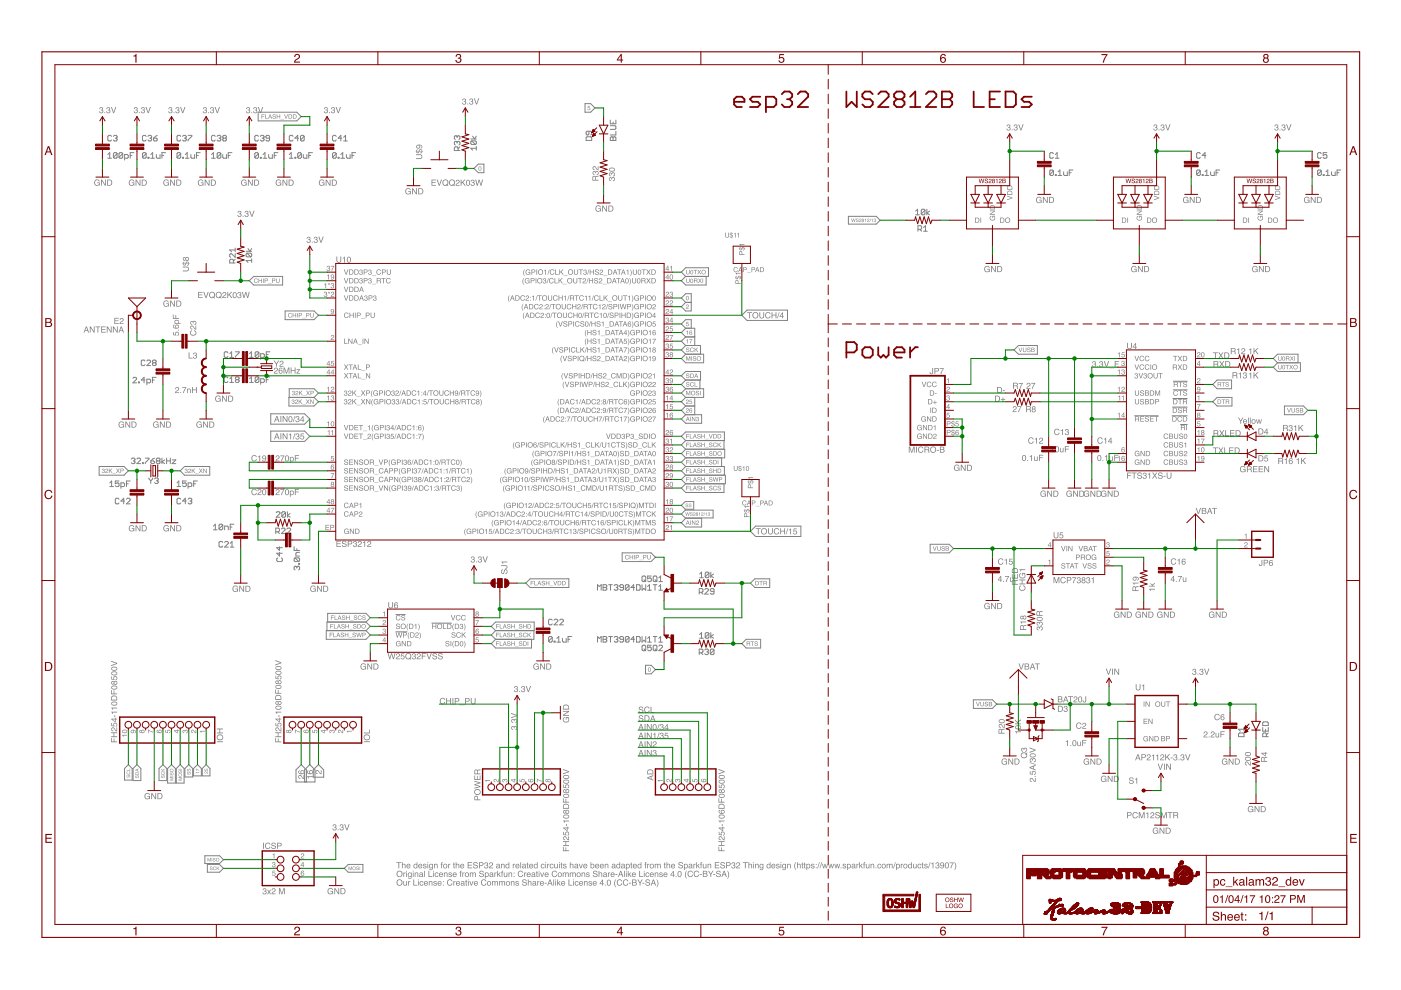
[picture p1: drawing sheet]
<svg xmlns="http://www.w3.org/2000/svg" width="297mm" height="210mm" viewBox="0 0 297 210" stroke-linecap="round" stroke-linejoin="round" font-family="sans-serif">
<g fill="#808080">
<path d="M65.1 50.4l.3-.2a.32 .32 0 0 1 .4 .2 .32 .32 0 0 1-.1 .4 .42 .42 0 0 1-.1 .7 .42 .42 0 0 1-.6-.4h.2a.25 .25 0 0 0 .3 .2 .25 .25 0 0 0 0-.4h-.2l.1-.2a.2 .2 0 0 0 .3-.1 .21 .21 0 0 0-.3-.3l-.2 .3h-.2zM66.1 51.3h.2v.2h-.2zM66.6 50.4l.3-.2a.32 .32 0 0 1 .4 .2 .32 .32 0 0 1-.1 .4 .42 .42 0 0 1-.1 .7 .42 .42 0 0 1-.6-.4h.2a.25 .25 0 0 0 .3 .2 .25 .25 0 0 0 0-.4h-.2l.1-.2a.2 .2 0 0 0 .3-.1 .21 .21 0 0 0-.3-.3l-.2 .3h-.2zM67.5 50.2h.2l.4 1.1 .3-1.1h.2l-.4 1.3h-.2z" fill-rule="evenodd"/>
<path d="M34.8 63.9a.57 .57 0 0 1 1 .2h-.2a.42 .42 0 0 0-.5-.2 .42 .42 0 0 0-.3 .5 .42 .42 0 0 0 .4 .5 .42 .42 0 0 0 .4-.4h-.4v-.2h.6v.7l-.1-.1a.65 .65 0 0 1-1-.1 .65 .65 0 0 1 .1-.9zM36.1 63.7h.2l.6 1.1v-1.1h.2v1.3h-.2l-.7-1v1h-.1zM37.6 63.9v1h.4a.52 .52 0 0 0 .3-.6 .52 .52 0 0 0-.4-.4zM37.4 63.7h.5a.65 .65 0 0 1 .6 .7 .65 .65 0 0 1-.6 .6h-.5z" fill-rule="evenodd"/>
</g>
<path d="M52.2 53.3h1.2M52.4 53.7h.7l.3 .2v.4l-.3 .2M52.4 53.7l-.2 .2v.4l.2 .2h.7M52.4 53.7l.7 .8M52.6 52.7l.4 .6 .4-.6M53.4 55.2h-1.2l.4 .4M53.4 54.9v.7" fill="none" stroke="#808080" stroke-width=".21"/>
<g fill="#808080">
<path d="M50.4 44.9l.4-.2a.32 .32 0 0 1 .3 .2 .32 .32 0 0 1-.1 .4 .42 .42 0 0 1-.1 .7 .42 .42 0 0 1-.6-.4h.2a.25 .25 0 0 0 .4 .2 .25 .25 0 0 0 0-.4h-.2v-.1a.2 .2 0 0 0 .3-.2 .2 .2 0 0 0-.2-.2l-.3 .2h-.1zM51.4 45.8h.2v.2h-.2zM51.9 44.9l.4-.2a.32 .32 0 0 1 .3 .2 .32 .32 0 0 1-.1 .4 .42 .42 0 0 1-.1 .7 .42 .42 0 0 1-.6-.4h.2a.25 .25 0 0 0 .4 .2 .25 .25 0 0 0 0-.4h-.2v-.1a.2 .2 0 0 0 .3-.2 .2 .2 0 0 0-.2-.2l-.3 .2h-.1zM52.8 44.7h.2l.4 1.1 .4-1.1h.2l-.5 1.3h-.2z" fill-rule="evenodd"/>
<path d="M45.8 84a.57 .57 0 0 1 1 .3h-.2a.42 .42 0 0 0-.5-.3 .42 .42 0 0 0-.3 .5 .42 .42 0 0 0 .4 .6 .42 .42 0 0 0 .4-.5h-.4v-.1h.6v.7l-.2-.2a.65 .65 0 0 1-.9 0 .65 .65 0 0 1 .1-1zM47.1 83.9h.2l.6 1v-1h.2v1.3h-.2l-.7-1.1v1.1h-.1zM48.6 84v1h.3a.52 .52 0 0 0 .4-.5 .52 .52 0 0 0-.4-.5zM48.4 83.9h.5a.65 .65 0 0 1 .6 .6 .65 .65 0 0 1-.6 .7h-.5z" fill-rule="evenodd"/>
<path d="M58.2 78a.45 .45 0 0 1 .7 .3 .45 .45 0 0 1-.5 .5l-.2 .3h.7v.1h-.9l.2-.4a.44 .44 0 0 0 .4-.2 .44 .44 0 0 0 0-.5l-.5 .3zM59.2 78.1l.5-.1 .2 .3-.5-.2-.2 .5a.43 .43 0 0 1 .7 .1 .43 .43 0 0 1-.3 .6 .43 .43 0 0 1-.5-.5zM59.2 78.8a.3 .3 0 0 0 .6 0 .3 .3 0 0 0-.6 0zM60.1 77.9h.3l.3 1.1 .4-1.1h.3v1.3h-.2v-1.1l-.4 1.1h-.1l-.4-1.1v1.1h-.2zM61.6 77.9h.2v.6h.7v-.6h.2v1.3h-.2v-.6h-.7v.6h-.2zM62.9 78.3h.7l-.6 .8h.6v.1h-.8l.6-.8h-.5z" fill-rule="evenodd"/>
</g>
<g fill="none" stroke="#808080" stroke-width=".21">
<path d="M52.9 75l.4-.4v1.2M52.9 75.8h.8M54.9 74.8v.8l-.2 .2h-.4l-.2-.2M54.9 74.8l-.2-.2h-.4l-.2 .2v.8M54.9 74.8l-.8 .8M55.3 75.8h.6l.1-.2v-.4l-.1-.2h-.6v1.2M56.5 75.2h.4M57.2 74.6h-.7v1.2M57.2 79.9h-.7v1.2M52.9 80.3l.4-.4v1.2M52.9 81.1h.8M54.9 80.1l-.2-.2h-.4l-.2 .2v.8"/>
<path d="M54.9 80.1v.8l-.2 .2h-.4l-.2-.2M54.9 80.1l-.8 .8M55.3 81.1h.6l.1-.2v-.4l-.1-.2h-.6v1.2M56.5 80.5h.4"/>
</g>
<g fill="#808080">
<path d="M58.6 96.6a.45 .45 0 0 1 .7 .3 .45 .45 0 0 1-.5 .5l-.2 .3h.7v.1h-.9l.2-.4a.44 .44 0 0 0 .4-.2 .44 .44 0 0 0 0-.5l-.6 .3zM59.4 96.6h.9l-.5 1.2h-.2l.1-.2 .4-.9h-.7zM60.6 96.7a.51 .51 0 0 1 .6 0 .51 .51 0 0 1 .1 .7 .45 .45 0 0 1-.6 .4 .45 .45 0 0 1-.3-.6zM60.7 96.7a.54 .54 0 0 0-.1 .6 .54 .54 0 0 0 .4 .4 .53 .53 0 0 0 .2-.6 .53 .53 0 0 0-.5-.4zM61.7 97a.3 .3 0 0 0-.1 .6 .3 .3 0 0 0 .5-.3l-.1-.3zM61.5 96.9l.1 .1a.43 .43 0 0 1 .7 .3 .43 .43 0 0 1-.7 .4v.5h-.1zM62.5 96.5h.9v.2h-.7v.4h.6v.1h-.6v.6h-.2z" fill-rule="evenodd"/>
<path d="M58.6 103.8a.45 .45 0 0 1 .7 .3 .45 .45 0 0 1-.5 .5l-.2 .2h.7v.2h-.9l.2-.4a.44 .44 0 0 0 .4-.3 .44 .44 0 0 0 0-.4l-.6 .3zM59.4 103.7h.9l-.5 1.3h-.2l.1-.3 .4-.8h-.7zM60.6 103.8a.51 .51 0 0 1 .6 .1 .51 .51 0 0 1 .1 .7 .45 .45 0 0 1-.6 .4 .45 .45 0 0 1-.3-.6zM60.7 103.9a.54 .54 0 0 0-.1 .5 .54 .54 0 0 0 .4 .4 .53 .53 0 0 0 .2-.5 .53 .53 0 0 0-.5-.4zM61.7 104.2a.3 .3 0 0 0-.1 .5 .3 .3 0 0 0 .5-.2l-.1-.3zM61.5 104l.1 .2a.43 .43 0 0 1 .7 .3 .43 .43 0 0 1-.7 .4v.4h-.1zM62.5 103.7h.9v.1h-.7v.4h.6v.2h-.6v.6h-.2z" fill-rule="evenodd"/>
</g>
<g fill="none" stroke="#808080" stroke-width=".21">
<path d="M45.3 111.5l.4-.4v1.2M45.3 112.3h.7M47.2 111.3v.8l-.2 .2h-.4l-.2-.2M47.2 111.3l-.2-.2h-.4l-.2 .2v.8M47.2 111.3l-.8 .8M47.6 112.3v-.8h.6l.2 .2v.6M48.8 111.7h.4M49.6 111.1h-.8v1.2M58.6 108.7l.2-.2h.4l.2 .2v.2l-.8 .8h.8M60.5 108.7v.8l-.2 .2h-.4l-.1-.2M60.5 108.7l-.2-.2h-.4l-.1 .2v.8M60.5 108.7l-.7 .8"/>
<path d="M60.9 108.5v1.2M61.5 108.9l-.6 .4 .6 .4"/>
</g>
<g fill="#808080">
<path d="M49.5 124.3a.57 .57 0 0 1 .9 .3h-.1a.42 .42 0 0 0-.6-.3 .42 .42 0 0 0-.2 .5 .42 .42 0 0 0 .3 .6 .42 .42 0 0 0 .5-.5h-.4v-.1h.6v.7l-.2-.2a.65 .65 0 0 1-.9 0 .65 .65 0 0 1 .1-1zM50.7 124.2h.2l.7 1v-1h.2v1.3h-.2l-.7-1.1v1.1h-.2zM52.2 124.3v1h.4a.52 .52 0 0 0 .3-.5 .52 .52 0 0 0-.4-.5zM52 124.2h.6a.65 .65 0 0 1 .5 .6 .65 .65 0 0 1-.5 .7h-.6z" fill-rule="evenodd"/>
<path d="M76.6 140.8a.57 .57 0 0 1 1 .3h-.2a.42 .42 0 0 0-.5-.3 .42 .42 0 0 0-.3 .5 .42 .42 0 0 0 .4 .5 .42 .42 0 0 0 .4-.4h-.4v-.1h.6v.7l-.1-.2a.65 .65 0 0 1-1 0 .65 .65 0 0 1 .1-1zM77.9 140.7h.2l.6 1v-1h.2v1.3h-.2l-.7-1.1v1.1h-.1zM79.4 140.8v1h.4a.52 .52 0 0 0 .3-.5 .52 .52 0 0 0-.4-.5zM79.2 140.7h.5a.65 .65 0 0 1 .6 .6 .65 .65 0 0 1-.6 .7h-.5z" fill-rule="evenodd"/>
<path d="M113.2 140.8a.57 .57 0 0 1 1 .3h-.1a.42 .42 0 0 0-.6-.3 .42 .42 0 0 0-.3 .5 .42 .42 0 0 0 .4 .5 .42 .42 0 0 0 .5-.4h-.4v-.1h.5v.7l-.1-.2a.65 .65 0 0 1-.9 0 .65 .65 0 0 1 0-1zM114.5 140.7h.2l.7 1v-1h.1v1.3h-.2l-.6-1.1v1.1h-.2zM116 140.8v1h.4a.52 .52 0 0 0 .3-.5 .52 .52 0 0 0-.4-.5zM115.8 140.7h.5a.65 .65 0 0 1 .6 .6 .65 .65 0 0 1-.6 .7h-.5z" fill-rule="evenodd"/>
<path d="M82.2 138.5h.2l.2 1 .3-1h.2l.3 1 .3-1h.1l-.3 1.3h-.2l-.3-1.1-.3 1.1h-.2zM84.1 138.6a.45 .45 0 0 1 .7 .3 .45 .45 0 0 1-.5 .5l-.2 .2h.7v.2h-.9l.2-.4a.44 .44 0 0 0 .4-.2 .44 .44 0 0 0 0-.5l-.5 .3zM85.1 138.5h.6v.2h-.5l-.1 .3a.44 .44 0 0 1 .7 .2 .44 .44 0 0 1-.3 .6 .44 .44 0 0 1-.6-.3h.2a.27 .27 0 0 0 .4 .1 .27 .27 0 0 0 0-.4 .27 .27 0 0 0-.4 0h-.1zM86.2 138.6a.68 .68 0 0 1 .9 .1 .68 .68 0 0 1-.1 .9l.2 .2-.1 .1-.2-.2a.68 .68 0 0 1-.9-.2 .68 .68 0 0 1 .2-.9zM86.2 138.7a.52 .52 0 0 0-.1 .7 .52 .52 0 0 0 .7 .2l-.2-.1a.45 .45 0 0 0 .4-.5 .45 .45 0 0 0-.4-.4zM87.4 138.7l.3-.2a.32 .32 0 0 1 .4 .2 .32 .32 0 0 1-.1 .4 .42 .42 0 0 1-.1 .7 .42 .42 0 0 1-.6-.4h.2a.25 .25 0 0 0 .3 .3 .25 .25 0 0 0 0-.5h-.1v-.1a.2 .2 0 0 0 .3-.2 .2 .2 0 0 0-.2-.2l-.3 .2h-.2zM88.5 138.6a.45 .45 0 0 1 .7 .3 .45 .45 0 0 1-.5 .5l-.2 .2h.7v.2h-.9l.2-.4a.44 .44 0 0 0 .4-.2 .44 .44 0 0 0 0-.5l-.5 .3zM89.4 138.5h.9v.1h-.7v.4h.6v.2h-.6v.6h-.2zM90.4 138.5h.2l.4 1.1 .3-1.1h.2l-.4 1.3h-.2zM91.8 138.6l.5-.1 .3 .2v.2h-.1a.3 .3 0 0 0-.3-.3 .3 .3 0 0 0-.3 .3v.1a.51 .51 0 0 1 .6 .1 .51 .51 0 0 1 0 .6l-.3 .1a.45 .45 0 0 1-.5-.4h.1a.34 .34 0 0 0 .4 .3 .34 .34 0 0 0 .3-.3l-.1-.1a.54 .54 0 0 1-.5-.2 .54 .54 0 0 1-.1-.5zM93 138.6l.5-.1 .3 .2v.2h-.1a.3 .3 0 0 0-.3-.3 .3 .3 0 0 0-.3 .3v.1a.51 .51 0 0 1 .6 .1 .51 .51 0 0 1 0 .6l-.3 .1a.45 .45 0 0 1-.5-.4h.1a.34 .34 0 0 0 .4 .3 .34 .34 0 0 0 .3-.3l-.1-.1a.54 .54 0 0 1-.5-.2 .54 .54 0 0 1-.1-.5z" fill-rule="evenodd"/>
</g>
<path d="M117.1 135.1l-.2-.1h-.4l-.2 .1v.8M117.1 135.1v.8l-.2 .2h-.4l-.2-.2M117.1 135.1l-.8 .8M117.5 135.9h.2v.2h-.2zM118.1 136.1h.8M118.1 135.4l.4-.4v1.1M119.3 135.4v.5l.1 .2h.6v-.7M120.4 135.6h.4M121.2 135h-.8v1.1" fill="none" stroke="#808080" stroke-width=".21"/>
<g fill="#808080">
<path d="M99.9 118.2l.3-.2a.32 .32 0 0 1 .4 .2 .32 .32 0 0 1-.1 .4 .42 .42 0 0 1-.1 .7 .42 .42 0 0 1-.6-.4h.2a.25 .25 0 0 0 .3 .2 .25 .25 0 0 0 0-.4h-.2l.1-.2a.2 .2 0 0 0 .3-.1 .21 .21 0 0 0-.3-.3l-.2 .3h-.2zM100.9 119.1h.2v.1h-.2zM101.4 118.2l.3-.2a.32 .32 0 0 1 .4 .2 .32 .32 0 0 1-.1 .4 .42 .42 0 0 1-.1 .7 .42 .42 0 0 1-.6-.4h.2a.25 .25 0 0 0 .3 .2 .25 .25 0 0 0 0-.4h-.2l.1-.2a.2 .2 0 0 0 .3-.1 .21 .21 0 0 0-.3-.3l-.2 .3h-.2zM102.3 118h.2l.4 1.1 .3-1.1h.2l-.4 1.2h-.2z" fill-rule="evenodd"/>
<path d="M37.3 82.2a.45 .45 0 0 1 .7 .2 .45 .45 0 0 1-.5 .6l-.2 .2h.7v.1h-.9l.2-.4a.44 .44 0 0 0 .4-.2 .44 .44 0 0 0 0-.5l-.6 .3zM38.2 83.1h.2v.2h-.2zM38.6 82.1h.9l-.5 1.2h-.2l.1-.2 .4-.8h-.7zM39.7 82.4l.1 .1a.33 .33 0 0 1 .4-.1 .33 .33 0 0 1 .2 .3v.6h-.1v-.6l-.2-.2-.2 .2-.1 .6h-.1zM40.7 82h.2v.6h.7v-.6h.1v1.3h-.1v-.6h-.7v.6h-.2z" fill-rule="evenodd"/>
</g>
<path d="M28.2 80.2l.2-.2h.4l.2 .2v.2l-.8 .8h.8M29.4 81h.1v.2h-.1zM30.7 80.6h-.7l.5-.6v1.2M31.1 81.2h.6l.2-.2v-.4l-.2-.2h-.6v1.2M32.3 80.6h.4M33.1 80h-.8v1.2" fill="none" stroke="#808080" stroke-width=".21"/>
<g fill="#808080">
<path d="M36.7 70.4h.2v.5l.3 .1a.44 .44 0 0 1 .2-.6 .44 .44 0 0 1 .6 .2 .44 .44 0 0 1-.4 .6v-.2a.27 .27 0 0 0 .1-.4 .27 .27 0 0 0-.4 0 .27 .27 0 0 0 .1 .4v.1l-.7-.1zM37.7 69.9h.2v.2h-.2zM36.8 68.9l.2-.1-.2 .5 .5 .2a.43 .43 0 0 1 .1-.6 .43 .43 0 0 1 .6 .3 .43 .43 0 0 1-.4 .5 .56 .56 0 0 1-.7-.1 .56 .56 0 0 1-.1-.7zM37.3 69.2a.27 .27 0 0 0 .5 0 .27 .27 0 0 0-.5 0zM37.2 68.1a.31 .31 0 0 0 .1 .4 .31 .31 0 0 0 .4-.1 .31 .31 0 0 0-.1-.4zM37.1 67.9a.46 .46 0 0 1 .7-.1 .46 .46 0 0 1 0 .7h.5v.1h-1.3zM36.6 66.7h.2v.7h.4v-.6h.1v.6h.6v.2h-1.3z" fill-rule="evenodd"/>
<path d="M41.8 89.5a.57 .57 0 0 1 1 .3h-.2a.42 .42 0 0 0-.5-.3 .42 .42 0 0 0-.3 .5 .42 .42 0 0 0 .4 .5 .42 .42 0 0 0 .4-.4h-.4v-.1h.6v.7l-.2-.2a.65 .65 0 0 1-.9 0 .65 .65 0 0 1 .1-1zM43.1 89.4h.2l.6 1v-1h.2v1.3h-.2l-.7-1.1v1.1h-.1zM44.5 89.5v1h.4a.52 .52 0 0 0 .4-.5 .52 .52 0 0 0-.4-.5zM44.4 89.4h.5a.65 .65 0 0 1 .6 .6 .65 .65 0 0 1-.6 .7h-.5z" fill-rule="evenodd"/>
<path d="M32.6 89.5a.57 .57 0 0 1 1 .3h-.2a.42 .42 0 0 0-.5-.3 .42 .42 0 0 0-.3 .5 .42 .42 0 0 0 .4 .5 .42 .42 0 0 0 .5-.4h-.4v-.1h.5v.7l-.1-.2a.65 .65 0 0 1-1 0 .65 .65 0 0 1 .1-1zM33.9 89.4h.2l.7 1v-1h.1v1.3h-.2l-.6-1.1v1.1h-.2zM35.4 89.5v1h.4a.52 .52 0 0 0 .3-.5 .52 .52 0 0 0-.4-.5zM35.2 89.4h.5a.65 .65 0 0 1 .6 .6 .65 .65 0 0 1-.6 .7h-.5z" fill-rule="evenodd"/>
<path d="M18.3 69.4l-.2 .6h.4zM18.2 69.2h.2l.5 1.3h-.2l-.1-.4h-.6l-.1 .4h-.2zM19 69.2h.2l.7 1.1v-1.1h.2v1.3h-.2l-.7-1v1h-.2zM20.2 69.2h1.1v.2h-.5v1.1h-.1v-1.1h-.5zM21.5 69.2h.9v.2h-.8v.4h.7v.1h-.7v.5h.8v.1h-.9zM22.6 69.2h.2l.7 1.1v-1.1h.2v1.3h-.2l-.7-1v1h-.2zM23.9 69.2h.2l.7 1.1v-1.1h.2v1.3h-.2l-.7-1v1h-.2zM25.7 69.4l-.2 .6h.4zM25.6 69.2h.2l.5 1.3h-.2l-.1-.4h-.6l-.1 .4h-.2z" fill-rule="evenodd"/>
<path d="M25.3 89.5a.57 .57 0 0 1 1 .3h-.2a.42 .42 0 0 0-.5-.3 .42 .42 0 0 0-.3 .5 .42 .42 0 0 0 .4 .5 .42 .42 0 0 0 .4-.4h-.4v-.1h.6v.7l-.1-.2a.65 .65 0 0 1-1 0 .65 .65 0 0 1 .1-1zM26.6 89.4h.2l.6 1v-1h.2v1.3h-.2l-.7-1.1v1.1h-.1zM28.1 89.5v1h.4a.52 .52 0 0 0 .3-.5 .52 .52 0 0 0-.4-.5zM27.9 89.4h.5a.65 .65 0 0 1 .6 .6 .65 .65 0 0 1-.6 .7h-.5z" fill-rule="evenodd"/>
</g>
<g fill="none" stroke="#808080" stroke-width=".21">
<path d="M22.9 32.8l.4-.4v1.1M22.9 33.5h.7M24.8 32.6v.8l-.2 .1h-.4l-.2-.1M24.8 32.6l-.2-.2h-.4l-.2 .2v.8M24.8 32.6l-.8 .8M26 32.6v.8l-.2 .1h-.4l-.2-.1M26 32.6l-.2-.2h-.4l-.2 .2v.8M26 32.6l-.8 .8M26.4 33.5h.6l.2-.1v-.4l-.2-.2h-.6v1.1M27.6 33h.4M28.4 32.4h-.8v1.1M148.3 121.7l.4-.4v1.2"/>
<path d="M148.3 134.5l.4-.4v1.2M148.3 122.5h.8M148.3 135.3h.8M150.3 121.5v.8l-.2 .2h-.4l-.2-.2M150.3 121.5l-.2-.2h-.4l-.2 .2v.8M150.3 134.3l-.2-.2h-.4l-.2 .2v.8M150.3 134.3v.8l-.2 .2h-.4l-.2-.2M150.3 121.5l-.8 .8M150.3 134.3l-.8 .8M150.7 121.3v1.2M150.7 134.1v1.2M151.3 121.7l-.6 .4 .6 .4"/>
<path d="M151.3 134.5l-.6 .4 .6 .4"/>
</g>
<g fill="#808080">
<path d="M21.1 22.9l.4-.2a.32 .32 0 0 1 .3 .2 .32 .32 0 0 1-.1 .4 .42 .42 0 0 1-.1 .7 .42 .42 0 0 1-.6-.4h.2a.25 .25 0 0 0 .4 .3 .25 .25 0 0 0 0-.5h-.2v-.1a.2 .2 0 0 0 .3-.2 .2 .2 0 0 0-.2-.2l-.3 .2h-.1zM22.1 23.8h.2v.2h-.2zM22.6 22.9l.4-.2a.32 .32 0 0 1 .3 .2 .32 .32 0 0 1-.1 .4 .42 .42 0 0 1-.1 .7 .42 .42 0 0 1-.6-.4h.2a.25 .25 0 0 0 .4 .3 .25 .25 0 0 0 0-.5h-.2v-.1a.2 .2 0 0 0 .3-.2 .2 .2 0 0 0-.2-.2l-.3 .2h-.1zM23.5 22.7h.2l.4 1.1 .4-1.1h.2l-.5 1.3h-.2z" fill-rule="evenodd"/>
<path d="M20.1 38.2a.57 .57 0 0 1 1 .3h-.1a.42 .42 0 0 0-.6-.3 .42 .42 0 0 0-.3 .5 .42 .42 0 0 0 .4 .6 .42 .42 0 0 0 .5-.5h-.4v-.1h.5v.7l-.1-.2a.65 .65 0 0 1-.9 0 .65 .65 0 0 1 0-1zM21.4 38.1h.2l.7 1v-1h.1v1.3h-.2l-.6-1.1v1.1h-.2zM22.9 38.2v1h.4a.52 .52 0 0 0 .3-.5 .52 .52 0 0 0-.4-.5zM22.7 38.1h.5a.65 .65 0 0 1 .6 .6 .65 .65 0 0 1-.6 .7h-.5z" fill-rule="evenodd"/>
</g>
<path d="M31 32.6l-.2-.2h-.4l-.2 .2v.8M31 32.6v.8l-.2 .1h-.4l-.2-.1M31 32.6l-.8 .8M31.4 33.4h.2v.1h-.2zM32 33.5h.7M32 32.8l.4-.4v1.1M33.1 32.8v.6l.2 .1h.6v-.7M34.3 33h.4M35.1 32.4h-.8v1.1" fill="none" stroke="#808080" stroke-width=".21"/>
<g fill="#808080">
<path d="M28.4 22.9l.4-.2a.32 .32 0 0 1 .4 .2 .32 .32 0 0 1-.2 .4 .42 .42 0 0 1-.1 .7 .42 .42 0 0 1-.5-.4h.1a.25 .25 0 0 0 .4 .3 .25 .25 0 0 0 0-.5h-.2l.1-.1a.2 .2 0 0 0 .2-.2 .2 .2 0 0 0-.2-.2l-.3 .2h-.1zM29.5 23.8h.1v.2h-.1zM29.9 22.9l.4-.2a.32 .32 0 0 1 .4 .2 .32 .32 0 0 1-.2 .4 .42 .42 0 0 1-.1 .7 .42 .42 0 0 1-.5-.4h.1a.25 .25 0 0 0 .4 .3 .25 .25 0 0 0 0-.5h-.2l.1-.1a.2 .2 0 0 0 .2-.2 .2 .2 0 0 0-.2-.2l-.3 .2h-.1zM30.9 22.7h.1l.4 1.1 .4-1.1h.2l-.5 1.3h-.2z" fill-rule="evenodd"/>
<path d="M27.5 38.2a.57 .57 0 0 1 1 .3h-.2a.42 .42 0 0 0-.5-.3 .42 .42 0 0 0-.3 .5 .42 .42 0 0 0 .3 .6 .42 .42 0 0 0 .5-.5h-.4v-.1h.6v.7l-.2-.2a.65 .65 0 0 1-.9 0 .65 .65 0 0 1 .1-1zM28.7 38.1h.3l.6 1v-1h.2v1.3h-.2l-.7-1.1v1.1h-.2zM30.2 38.2v1h.4a.52 .52 0 0 0 .3-.5 .52 .52 0 0 0-.4-.5zM30.1 38.1h.5a.65 .65 0 0 1 .5 .6 .65 .65 0 0 1-.5 .7h-.5z" fill-rule="evenodd"/>
</g>
<path d="M38.3 32.6l-.2-.2h-.4l-.2 .2v.8M38.3 32.6v.8l-.2 .1h-.4l-.2-.1M38.3 32.6l-.8 .8M38.7 33.4h.2v.1h-.2zM39.3 33.5h.8M39.3 32.8l.4-.4v1.1M40.5 32.8v.6l.2 .1h.6v-.7M41.7 33h.4M42.4 32.4h-.7v1.1" fill="none" stroke="#808080" stroke-width=".21"/>
<g fill="#808080">
<path d="M35.8 22.9l.3-.2a.32 .32 0 0 1 .4 .2 .32 .32 0 0 1-.2 .4 .42 .42 0 0 1 0 .7 .42 .42 0 0 1-.6-.4h.1a.25 .25 0 0 0 .4 .3 .25 .25 0 0 0 0-.5h-.2l.1-.1a.2 .2 0 0 0 .2-.2 .2 .2 0 0 0-.2-.2l-.2 .2h-.2zM36.8 23.8h.2v.2h-.2zM37.3 22.9l.3-.2a.32 .32 0 0 1 .4 .2 .32 .32 0 0 1-.2 .4 .42 .42 0 0 1 0 .7 .42 .42 0 0 1-.6-.4h.1a.25 .25 0 0 0 .4 .3 .25 .25 0 0 0 0-.5h-.2l.1-.1a.2 .2 0 0 0 .2-.2 .2 .2 0 0 0-.2-.2l-.2 .2h-.2zM38.2 22.7h.2l.3 1.1 .4-1.1h.2l-.5 1.3h-.1z" fill-rule="evenodd"/>
<path d="M34.8 38.2a.57 .57 0 0 1 1 .3h-.2a.42 .42 0 0 0-.5-.3 .42 .42 0 0 0-.3 .5 .42 .42 0 0 0 .4 .6 .42 .42 0 0 0 .4-.5h-.4v-.1h.6v.7l-.1-.2a.65 .65 0 0 1-1 0 .65 .65 0 0 1 .1-1zM36.1 38.1h.2l.6 1v-1h.2v1.3h-.2l-.7-1.1v1.1h-.1zM37.6 38.2v1h.4a.52 .52 0 0 0 .3-.5 .52 .52 0 0 0-.4-.5zM37.4 38.1h.5a.65 .65 0 0 1 .6 .6 .65 .65 0 0 1-.6 .7h-.5z" fill-rule="evenodd"/>
</g>
<path d="M44.9 32.8l.4-.4v1.1M44.9 33.5h.7M46.8 32.6v.8l-.2 .1h-.4l-.2-.1M46.8 32.6l-.2-.2h-.4l-.2 .2v.8M46.8 32.6l-.8 .8M47.2 32.8v.6l.2 .1h.6v-.7M48.4 33h.4M49.2 32.4h-.8v1.1" fill="none" stroke="#808080" stroke-width=".21"/>
<g fill="#808080">
<path d="M43.1 22.9l.3-.2a.32 .32 0 0 1 .4 .2 .32 .32 0 0 1-.1 .4 .42 .42 0 0 1-.1 .7 .42 .42 0 0 1-.6-.4h.2a.25 .25 0 0 0 .3 .3 .25 .25 0 0 0 0-.5h-.1v-.1a.2 .2 0 0 0 .3-.2 .2 .2 0 0 0-.2-.2l-.3 .2h-.2zM44.1 23.8h.2v.2h-.2zM44.6 22.9l.3-.2a.32 .32 0 0 1 .4 .2 .32 .32 0 0 1-.1 .4 .42 .42 0 0 1-.1 .7 .42 .42 0 0 1-.6-.4h.2a.25 .25 0 0 0 .3 .3 .25 .25 0 0 0 0-.5h-.1v-.1a.2 .2 0 0 0 .3-.2 .2 .2 0 0 0-.2-.2l-.3 .2h-.2zM45.5 22.7h.2l.4 1.1 .3-1.1h.2l-.4 1.3h-.2z" fill-rule="evenodd"/>
<path d="M42.1 38.2a.57 .57 0 0 1 1 .3h-.2a.42 .42 0 0 0-.5-.3 .42 .42 0 0 0-.3 .5 .42 .42 0 0 0 .4 .6 .42 .42 0 0 0 .5-.5h-.4v-.1h.5v.7l-.1-.2a.65 .65 0 0 1-1 0 .65 .65 0 0 1 .1-1zM43.4 38.1h.2l.7 1v-1h.1v1.3h-.2l-.6-1.1v1.1h-.2zM44.9 38.2v1h.4a.52 .52 0 0 0 .3-.5 .52 .52 0 0 0-.4-.5zM44.7 38.1h.5a.65 .65 0 0 1 .6 .6 .65 .65 0 0 1-.6 .7h-.5z" fill-rule="evenodd"/>
</g>
<path d="M54.8 32.6l-.2-.2h-.4l-.2 .2v.8M54.8 32.6v.8l-.2 .1h-.4l-.2-.1M54.8 32.6l-.8 .8M55.2 33.4h.2v.1h-.2zM55.8 33.5h.8M55.8 32.8l.4-.4v1.1M57 32.8v.6l.2 .1h.5v-.7M58.1 33h.4M58.9 32.4h-.8v1.1" fill="none" stroke="#808080" stroke-width=".21"/>
<g fill="#808080">
<path d="M52.3 22.9l.3-.2a.32 .32 0 0 1 .4 .2 .32 .32 0 0 1-.2 .4 .42 .42 0 0 1 0 .7 .42 .42 0 0 1-.6-.4h.1a.25 .25 0 0 0 .4 .3 .25 .25 0 0 0 0-.5h-.2l.1-.1a.2 .2 0 0 0 .2-.2 .2 .2 0 0 0-.2-.2l-.2 .2h-.2zM53.3 23.8h.2v.2h-.2zM53.8 22.9l.3-.2a.32 .32 0 0 1 .4 .2 .32 .32 0 0 1-.2 .4 .42 .42 0 0 1 0 .7 .42 .42 0 0 1-.6-.4h.1a.25 .25 0 0 0 .4 .3 .25 .25 0 0 0 0-.5h-.2l.1-.1a.2 .2 0 0 0 .2-.2 .2 .2 0 0 0-.2-.2l-.2 .2h-.2zM54.7 22.7h.2l.3 1.1 .4-1.1h.2l-.5 1.3h-.2z" fill-rule="evenodd"/>
<path d="M51.3 38.2a.57 .57 0 0 1 1 .3h-.2a.42 .42 0 0 0-.5-.3 .42 .42 0 0 0-.3 .5 .42 .42 0 0 0 .4 .6 .42 .42 0 0 0 .4-.5h-.4v-.1h.6v.7l-.2-.2a.65 .65 0 0 1-.9 0 .65 .65 0 0 1 .1-1zM52.6 38.1h.2l.6 1v-1h.2v1.3h-.2l-.7-1.1v1.1h-.1zM54 38.2v1h.4a.52 .52 0 0 0 .4-.5 .52 .52 0 0 0-.4-.5zM53.9 38.1h.5a.65 .65 0 0 1 .5 .6 .65 .65 0 0 1-.5 .7h-.5z" fill-rule="evenodd"/>
</g>
<path d="M61.3 32.8l.4-.4v1.1M61.3 33.5h.8M62.5 33.4h.2v.1h-.2zM63.9 32.6v.8l-.2 .1h-.4l-.2-.1M63.9 32.6l-.2-.2h-.4l-.2 .2v.8M63.9 32.6l-.8 .8M64.3 32.8v.6l.2 .1h.6v-.7M65.5 33h.4M66.3 32.4h-.8v1.1" fill="none" stroke="#808080" stroke-width=".21"/>
<path d="M58.6 38.2a.57 .57 0 0 1 1 .3h-.2a.42 .42 0 0 0-.5-.3 .42 .42 0 0 0-.3 .5 .42 .42 0 0 0 .4 .6 .42 .42 0 0 0 .5-.5h-.4v-.1h.5v.7l-.1-.2a.65 .65 0 0 1-1 0 .65 .65 0 0 1 .1-1zM59.9 38.1h.2l.7 1v-1h.1v1.3h-.2l-.6-1.1v1.1h-.2zM61.4 38.2v1h.4a.52 .52 0 0 0 .3-.5 .52 .52 0 0 0-.4-.5zM61.2 38.1h.5a.65 .65 0 0 1 .6 .6 .65 .65 0 0 1-.6 .7h-.5z" fill-rule="evenodd" fill="#808080"/>
<path d="M71.3 32.6l-.2-.2h-.4l-.2 .2v.8M71.3 32.6v.8l-.2 .1h-.4l-.2-.1M71.3 32.6l-.8 .8M71.7 33.4h.2v.1h-.2zM72.3 33.5h.7M72.3 32.8l.4-.4v1.1M73.4 32.8v.6l.3 .1h.5v-.7M74.6 33h.4M75.4 32.4h-.8v1.1" fill="none" stroke="#808080" stroke-width=".21"/>
<g fill="#808080">
<path d="M68.7 22.9l.4-.2a.32 .32 0 0 1 .4 .2 .32 .32 0 0 1-.2 .4 .42 .42 0 0 1-.1 .7 .42 .42 0 0 1-.5-.4h.1a.25 .25 0 0 0 .4 .3 .25 .25 0 0 0 0-.5h-.2l.1-.1a.2 .2 0 0 0 .2-.2 .2 .2 0 0 0-.2-.2l-.3 .2h-.1zM69.8 23.8h.2v.2h-.2zM70.2 22.9l.4-.2a.32 .32 0 0 1 .4 .2 .32 .32 0 0 1-.2 .4 .42 .42 0 0 1-.1 .7 .42 .42 0 0 1-.5-.4h.1a.25 .25 0 0 0 .4 .3 .25 .25 0 0 0 0-.5h-.2l.1-.1a.2 .2 0 0 0 .2-.2 .2 .2 0 0 0-.2-.2l-.3 .2h-.1zM71.2 22.7h.2l.3 1.1 .4-1.1h.2l-.5 1.3h-.2z" fill-rule="evenodd"/>
<path d="M67.8 38.2a.57 .57 0 0 1 1 .3h-.2a.42 .42 0 0 0-.5-.3 .42 .42 0 0 0-.3 .5 .42 .42 0 0 0 .4 .6 .42 .42 0 0 0 .4-.5h-.4v-.1h.6v.7l-.2-.2a.65 .65 0 0 1-.9 0 .65 .65 0 0 1 .1-1zM69.1 38.1h.2l.6 1v-1h.2v1.3h-.2l-.7-1.1v1.1h-.1zM70.5 38.2v1h.4a.52 .52 0 0 0 .4-.5 .52 .52 0 0 0-.5-.5zM70.4 38.1h.5a.65 .65 0 0 1 .5 .6 .65 .65 0 0 1-.5 .7h-.5z" fill-rule="evenodd"/>
</g>
<g fill="none" stroke="#808080" stroke-width=".21">
<path d="M27.8 97.3l.2-.2h.4l.2 .2-.2 .4M28.2 97.7h.2M28.4 97.7l.2 .2-.2 .4h-.4l-.2-.2M29 97.3l.2-.2h.4l.2 .2v.2l-.8 .8h.8M30.2 98.1h.2v.2h-.2zM30.8 97.1h.8v.2l-.8 .8v.2M32 97.7h.6l.2 .4-.2 .2h-.4l-.2-.2zM32.8 97.1l-.8 .6M33.4 97.7l-.3-.2 .3-.4h.3l.2 .2-.2 .4M33.4 97.7h.3M33.4 97.7l-.3 .2 .3 .4h.3l.2-.2-.2-.4M34.3 97.1v1.2"/>
<path d="M34.9 97.5l-.6 .4 .6 .4M35.3 97.7h.8M35.3 97.1v1.2M36.1 97.1v1.2M36.5 97.5h.8l-.8 .8h.8M23.3 102.4l.4-.4v1.2M23.3 103.2h.8M25.2 102h-.8v.6l.4-.2 .4 .2v.4l-.2 .2h-.3l-.3-.2M25.6 103.2h.6l.2-.2v-.4l-.2-.2h-.6v1.1M26.8 102.6h.4M27.6 102h-.8v1.2M37.5 103.2h.8"/>
<path d="M37.5 102.4l.4-.4v1.2M39.5 102h-.8v.6l.4-.2 .4 .2v.4l-.2 .2h-.4l-.2-.2M39.9 103.2h.6l.2-.2v-.4l-.2-.2h-.6v1.1M41.1 102.6h.4M41.8 102h-.7v1.2M126.7 125.1v-1.1l.4 .4 .4-.4v1.1M126.7 136.1v-1.1l.4 .4 .4-.4v1.1M127.9 124h.6l.2 .2-.2 .4 .2 .3-.2 .2h-.6zM127.9 135h.6l.2 .1-.2 .5 .2 .3-.2 .2h-.6zM127.9 124.6h.6M127.9 135.6h.6M129.1 124h.7"/>
<path d="M129.1 135h.7M129.4 124v1.1M129.4 135v1.1M130.2 124.2l.2-.2h.4l.2 .2-.2 .4M130.2 135.1l.2-.1h.4l.2 .1-.2 .5M130.6 124.6h.2M130.6 135.6h.2M130.8 124.6l.2 .2-.2 .3h-.4l-.2-.2M130.8 135.6l.2 .1-.2 .4h-.4l-.2-.2M132.2 124.6h-.6l-.2-.2 .2-.4h.4l.2 .2v.7l-.2 .2h-.4l-.2-.2M132.2 135.6h-.6l-.2-.2 .2-.4h.4l.2 .1v.8l-.2 .2h-.4l-.2-.2M133.4 124.2l-.2-.2h-.4l-.2 .2v.7"/>
<path d="M133.4 124.2v.7l-.2 .2h-.4l-.2-.2M133.4 135.1l-.2-.1h-.4l-.2 .1v.8M133.4 135.1v.8l-.2 .2h-.4l-.2-.2M133.4 124.2l-.8 .7M133.4 135.1l-.8 .8M134.6 124.6h-.8l.5-.6v1.1M134.6 135.6h-.8l.5-.6v1.1M135 124h.5l.2 .2v.7l-.2 .2h-.5zM135 135h.5l.2 .1v.8l-.2 .2h-.5zM136.1 124v1.1l.4-.3 .4 .3v-1.1M136.1 135v1.1l.4-.4 .4 .4v-1.1M137.3 125.1h.8"/>
<path d="M137.3 124.4l.4-.4v1.1M137.3 135.4l.4-.4v1.1M137.3 136.1h.8M138.5 124h.8M138.5 135h.8M138.9 124v1.1M138.9 135v1.1M139.7 125.1h.8M139.7 124.4l.4-.4v1.1M139.7 135.4l.4-.4v1.1M139.7 136.1h.8"/>
</g>
<g fill="#808080">
<path d="M27.5 111.5a.57 .57 0 0 1 1 .3h-.2a.42 .42 0 0 0-.5-.3 .42 .42 0 0 0-.3 .5 .42 .42 0 0 0 .3 .5 .42 .42 0 0 0 .5-.4h-.4v-.1h.6v.7l-.2-.2a.65 .65 0 0 1-.9-.1 .65 .65 0 0 1 .1-.9zM28.7 111.4h.3l.6 1v-1h.2v1.3h-.2l-.7-1.1v1.1h-.2zM30.2 111.5v1h.4a.52 .52 0 0 0 .3-.5 .52 .52 0 0 0-.4-.5zM30.1 111.4h.5a.65 .65 0 0 1 .5 .6 .65 .65 0 0 1-.5 .7h-.5z" fill-rule="evenodd"/>
<path d="M34.8 111.5a.57 .57 0 0 1 1 .3h-.2a.42 .42 0 0 0-.5-.3 .42 .42 0 0 0-.3 .5 .42 .42 0 0 0 .4 .5 .42 .42 0 0 0 .4-.4h-.4v-.1h.6v.7l-.1-.2a.65 .65 0 0 1-1-.1 .65 .65 0 0 1 .1-.9zM36.1 111.4h.2l.6 1v-1h.2v1.3h-.2l-.7-1.1v1.1h-.1zM37.6 111.5v1h.4a.52 .52 0 0 0 .3-.5 .52 .52 0 0 0-.4-.5zM37.4 111.4h.5a.65 .65 0 0 1 .6 .6 .65 .65 0 0 1-.6 .7h-.5z" fill-rule="evenodd"/>
<path d="M86.1 40.1a.57 .57 0 0 1 1 .2h-.2a.42 .42 0 0 0-.5-.2 .42 .42 0 0 0-.3 .5 .42 .42 0 0 0 .4 .5 .42 .42 0 0 0 .4-.4h-.4v-.2h.6v.7l-.2-.2a.65 .65 0 0 1-.9 0 .65 .65 0 0 1 .1-.9zM87.4 39.9h.2l.6 1.1v-1.1h.2v1.3h-.2l-.7-1v1h-.1zM88.9 40.1v1l.3-.1a.52 .52 0 0 0 .4-.5 .52 .52 0 0 0-.4-.4zM88.7 39.9h.5a.65 .65 0 0 1 .6 .7 .65 .65 0 0 1-.6 .6h-.5z" fill-rule="evenodd"/>
</g>
<path d="M129.4 29.2l.2-.2 .4 .2 .4-.2 .2 .2v.6h-1.2zM129.4 25.5v.7h1.2v-.7M129.4 26.6h1l.2 .2v.4l-.2 .2h-1M130 25.9v.3M130 29.2v.6M130.6 27.8v.8h-1.2" fill="none" stroke="#808080" stroke-width=".21"/>
<g fill="#808080">
<path d="M129.2 37.7l.2-.1 .3 .1a.42 .42 0 0 1 .7 .1 .42 .42 0 0 1-.4 .6v-.2a.25 .25 0 0 0 .2-.3 .25 .25 0 0 0-.4 0v.2l-.2-.1a.2 .2 0 0 0-.1-.3 .21 .21 0 0 0-.3 .3l.3 .4-.4-.2zM129.2 36.7l.2-.1 .3 .1a.42 .42 0 0 1 .7 .1 .42 .42 0 0 1-.4 .6v-.2a.25 .25 0 0 0 .2-.3 .25 .25 0 0 0-.4 0v.2l-.2-.1a.2 .2 0 0 0-.1-.3 .21 .21 0 0 0-.3 .3l.3 .4-.4-.2zM129.2 35.7a.66 .66 0 0 1 .7-.2 .66 .66 0 0 1 .4 .7 .68 .68 0 0 1-.7 .2 .68 .68 0 0 1-.5-.6zM129.3 35.8a.48 .48 0 0 0 .4 .4 .48 .48 0 0 0 .5-.3l-.5-.2z" fill-rule="evenodd"/>
<path d="M126.4 43.7a.57 .57 0 0 1 1 .3h-.2a.42 .42 0 0 0-.5-.3 .42 .42 0 0 0-.3 .5 .42 .42 0 0 0 .4 .5 .42 .42 0 0 0 .4-.4h-.4v-.1h.6v.7l-.1-.2a.65 .65 0 0 1-1 0 .65 .65 0 0 1 .1-1zM127.7 43.6h.2l.6 1v-1h.2v1.3h-.2l-.7-1.1v1.1h-.1zM129.2 43.7v1h.4a.52 .52 0 0 0 .3-.5 .52 .52 0 0 0-.4-.5zM129 43.6h.5a.65 .65 0 0 1 .6 .6 .65 .65 0 0 1-.6 .7h-.5z" fill-rule="evenodd"/>
</g>
<path d="M99.8 29.5h1.2M100 29.9h.8l.2 .2v.4l-.2 .1M100 29.9l-.2 .2v.4l.2 .1h.8M100 29.9l.8 .7M100.2 28.9l.4 .6 .4-.6M101 31.4h-1.2l.4 .4M101 31.1v.7" fill="none" stroke="#808080" stroke-width=".21"/>
<g fill="#808080">
<path d="M98.1 21.1l.3-.2a.32 .32 0 0 1 .4 .2 .32 .32 0 0 1-.2 .4 .42 .42 0 0 1 0 .7 .42 .42 0 0 1-.6-.4h.1a.25 .25 0 0 0 .4 .2 .25 .25 0 0 0 0-.4h-.2l.1-.2a.2 .2 0 0 0 .2-.1 .2 .2 0 0 0-.2-.3l-.2 .3h-.2zM99.1 22h.2v.2h-.2zM99.6 21.1l.3-.2a.32 .32 0 0 1 .4 .2 .32 .32 0 0 1-.2 .4 .42 .42 0 0 1 0 .7 .42 .42 0 0 1-.6-.4h.1a.25 .25 0 0 0 .4 .2 .25 .25 0 0 0 0-.4h-.2l.1-.2a.2 .2 0 0 0 .2-.1 .2 .2 0 0 0-.2-.3l-.2 .3h-.2zM100.5 20.9h.2l.3 1.1 .4-1.1h.2l-.5 1.3h-.2z" fill-rule="evenodd"/>
<path d="M71.3 114.7h1v.1h-.8v.4h.7v.2h-.7v.4h.8v.2h-1zM72.6 114.7h.6l.2 .2 .1 .1h-.2a.3 .3 0 0 0-.3-.2 .3 .3 0 0 0-.3 .3h.1a.51 .51 0 0 1 .5 .2 .51 .51 0 0 1 0 .6l-.3 .1a.45 .45 0 0 1-.5-.5h.1a.34 .34 0 0 0 .4 .3 .34 .34 0 0 0 .3-.3 .54 .54 0 0 1-.6-.2 .54 .54 0 0 1-.1-.6zM73.7 114.7h.6a.37 .37 0 0 1 .4 .3 .37 .37 0 0 1-.4 .4h-.4v.6h-.2zM73.9 114.8v.5h.4a.23 .23 0 0 0 .2-.3 .23 .23 0 0 0-.2-.2zM74.9 114.9l.4-.2a.32 .32 0 0 1 .3 .2 .32 .32 0 0 1-.1 .4 .42 .42 0 0 1-.1 .7 .42 .42 0 0 1-.6-.4h.2a.25 .25 0 0 0 .4 .2 .25 .25 0 0 0 0-.4h-.2v-.2a.2 .2 0 0 0 .3-.1 .2 .2 0 0 0-.2-.3l-.3 .3h-.1zM76 114.8a.45 .45 0 0 1 .7 .3 .45 .45 0 0 1-.5 .5l-.2 .2h.7v.2h-.9l.2-.4a.44 .44 0 0 0 .4-.3 .44 .44 0 0 0 0-.4l-.5 .2zM77 114.9l.4-.2v1.3h-.2v-.9h-.2zM78 114.8a.45 .45 0 0 1 .7 .3 .45 .45 0 0 1-.5 .5l-.2 .2h.7v.2h-.9l.2-.4a.44 .44 0 0 0 .4-.3 .44 .44 0 0 0 0-.4l-.5 .2z" fill-rule="evenodd"/>
</g>
<path d="M62.4 115.9v.8h1.1M62.5 118.3l-.1 .2v.4l.1 .2h.8M62.5 118.3h.8l.2 .2v.4l-.2 .2M62.5 118.3l.8 .8M62.9 116.3v.4M63.3 119.5h.2v.2h-.2zM63.5 117.1h-.6l-.2 .2v.6h.8M62.9 120.2l-.2-.1-.3 .1v.4l.1 .2M62.9 120.2l.2-.1 .4 .1v.4l-.2 .2M62.9 120.2v.3" fill="none" stroke="#808080" stroke-width=".21"/>
<g fill="#808080">
<path d="M65.9 124.3a.57 .57 0 0 1 1 .3h-.1a.42 .42 0 0 0-.6-.3 .42 .42 0 0 0-.3 .5 .42 .42 0 0 0 .4 .6 .42 .42 0 0 0 .5-.5h-.4v-.1h.5v.7l-.1-.2a.65 .65 0 0 1-.9 0 .65 .65 0 0 1 0-1zM67.2 124.2h.2l.7 1v-1h.1v1.3h-.2l-.6-1.1v1.1h-.2zM68.7 124.3v1h.4a.52 .52 0 0 0 .3-.5 .52 .52 0 0 0-.4-.5zM68.5 124.2h.5a.65 .65 0 0 1 .6 .6 .65 .65 0 0 1-.6 .7h-.5z" fill-rule="evenodd"/>
<path d="M208.8 56.6a.57 .57 0 0 1 1 .2h-.1a.42 .42 0 0 0-.6-.3 .42 .42 0 0 0-.2 .6 .42 .42 0 0 0 .3 .5 .42 .42 0 0 0 .5-.5h-.4v-.1h.6v.7l-.2-.2a.65 .65 0 0 1-.9 0 .65 .65 0 0 1 0-.9zM210.1 56.4h.2l.7 1v-1h.1v1.3h-.2l-.6-1.1v1.1h-.2zM211.6 56.6v.9h.4a.52 .52 0 0 0 .3-.5 .52 .52 0 0 0-.4-.4zM211.4 56.4h.6a.65 .65 0 0 1 .5 .6 .65 .65 0 0 1-.6 .7h-.5z" fill-rule="evenodd"/>
<path d="M240 56.6a.57 .57 0 0 1 1 .2h-.2a.42 .42 0 0 0-.5-.3 .42 .42 0 0 0-.3 .6 .42 .42 0 0 0 .4 .5 .42 .42 0 0 0 .4-.5h-.4v-.1h.6v.7l-.2-.2a.65 .65 0 0 1-.9 0 .65 .65 0 0 1 .1-.9zM241.3 56.4h.2l.6 1v-1h.2v1.3h-.2l-.7-1.1v1.1h-.1zM242.7 56.6v.9h.4a.52 .52 0 0 0 .4-.5 .52 .52 0 0 0-.4-.4zM242.6 56.4h.5a.65 .65 0 0 1 .6 .6 .65 .65 0 0 1-.6 .7h-.5z" fill-rule="evenodd"/>
<path d="M265.6 56.6a.57 .57 0 0 1 1 .2h-.2a.42 .42 0 0 0-.5-.3 .42 .42 0 0 0-.3 .6 .42 .42 0 0 0 .4 .5 .42 .42 0 0 0 .5-.5h-.4v-.1h.5v.7l-.1-.2a.65 .65 0 0 1-1 0 .65 .65 0 0 1 .1-.9zM266.9 56.4h.2l.7 1v-1h.1v1.3h-.2l-.6-1.1v1.1h-.2zM268.4 56.6v.9h.4a.52 .52 0 0 0 .3-.5 .52 .52 0 0 0-.4-.4zM268.2 56.4h.5a.65 .65 0 0 1 .6 .6 .65 .65 0 0 1-.6 .7h-.5z" fill-rule="evenodd"/>
<path d="M213.5 26.6l.3-.2a.32 .32 0 0 1 .4 .2 .32 .32 0 0 1-.1 .4 .42 .42 0 0 1-.1 .7 .42 .42 0 0 1-.6-.4h.2a.25 .25 0 0 0 .3 .2 .25 .25 0 0 0 0-.4h-.2l.1-.2a.2 .2 0 0 0 .3-.1 .21 .21 0 0 0-.3-.3l-.2 .3h-.2zM214.5 27.5h.2v.1h-.2zM215 26.6l.3-.2a.32 .32 0 0 1 .4 .2 .32 .32 0 0 1-.1 .4 .42 .42 0 0 1-.1 .7 .42 .42 0 0 1-.6-.4h.2a.25 .25 0 0 0 .3 .2 .25 .25 0 0 0 0-.4h-.2l.1-.2a.2 .2 0 0 0 .3-.1 .21 .21 0 0 0-.3-.3l-.2 .3h-.2zM215.9 26.4h.2l.4 1.1 .3-1.1h.2l-.5 1.2h-.1z" fill-rule="evenodd"/>
<path d="M244.6 26.6l.4-.2a.32 .32 0 0 1 .3 .2 .32 .32 0 0 1-.1 .4 .42 .42 0 0 1-.1 .7 .42 .42 0 0 1-.6-.4h.2a.25 .25 0 0 0 .4 .2 .25 .25 0 0 0 0-.4h-.2v-.2a.2 .2 0 0 0 .3-.1 .2 .2 0 0 0-.2-.3l-.3 .3h-.1zM245.6 27.5h.2v.1h-.2zM246.1 26.6l.4-.2a.32 .32 0 0 1 .3 .2 .32 .32 0 0 1-.1 .4 .42 .42 0 0 1-.1 .7 .42 .42 0 0 1-.6-.4h.2a.25 .25 0 0 0 .4 .2 .25 .25 0 0 0 0-.4h-.2v-.2a.2 .2 0 0 0 .3-.1 .2 .2 0 0 0-.2-.3l-.3 .3h-.1zM247 26.4h.2l.4 1.1 .4-1.1h.2l-.5 1.2h-.2z" fill-rule="evenodd"/>
<path d="M270.3 26.6l.3-.2a.32 .32 0 0 1 .4 .2 .32 .32 0 0 1-.1 .4 .42 .42 0 0 1-.1 .7 .42 .42 0 0 1-.6-.4h.1a.25 .25 0 0 0 .4 .2 .25 .25 0 0 0 0-.4h-.2l.1-.2a.2 .2 0 0 0 .3-.1 .21 .21 0 0 0-.3-.3l-.2 .3h-.2zM271.3 27.5h.2v.1h-.2zM271.8 26.6l.3-.2a.32 .32 0 0 1 .4 .2 .32 .32 0 0 1-.1 .4 .42 .42 0 0 1-.1 .7 .42 .42 0 0 1-.6-.4h.1a.25 .25 0 0 0 .4 .2 .25 .25 0 0 0 0-.4h-.2l.1-.2a.2 .2 0 0 0 .3-.1 .21 .21 0 0 0-.3-.3l-.2 .3h-.2zM272.7 26.4h.2l.4 1.1 .3-1.1h.2l-.5 1.2h-.1z" fill-rule="evenodd"/>
</g>
<g fill="none" stroke="#808080" stroke-width=".21">
<path d="M223.4 36.2l-.3-.2h-.3l-.2 .2v.8M223.4 36.2v.8l-.3 .2h-.3l-.2-.2M223.4 36.2l-.8 .8M223.8 37h.1v.2h-.1zM224.3 37.2h.8M224.3 36.4l.4-.4v1.2M225.5 36.4v.6l.2 .2h.6v-.8M226.7 36.6h.4M227.5 36h-.8v1.2M254.5 36.2l-.2-.2h-.4l-.2 .2v.8M254.5 36.2v.8l-.2 .2h-.4l-.2-.2M254.5 36.2l-.8 .8"/>
<path d="M254.9 37h.2v.2h-.2zM255.5 37.2h.8M255.5 36.4l.4-.4v1.2M256.7 36.4v.6l.2 .2h.6v-.8M257.8 36.6h.4M258.6 36h-.8v1.2M280.1 36.2l-.1-.2h-.5l-.1 .2v.8M280.1 36.2v.8l-.1 .2h-.5l-.1-.2M280.1 36.2l-.7 .8M280.5 37h.2v.2h-.2zM281.1 37.2h.8M281.1 36.4l.4-.4v1.2"/>
<path d="M282.3 36.4v.6l.2 .2h.6v-.8M283.5 36.6h.4M284.3 36h-.8v1.2M194.1 44.8l.4-.4v1.2M194.1 45.6h.8M196.1 44.6v.8l-.2 .2h-.4l-.2-.2M196.1 44.6l-.2-.2h-.4l-.2 .2v.8M196.1 44.6l-.8 .8M196.5 44.4v1.2M197.1 44.8l-.6 .3 .6 .5"/>
</g>
<g fill="#808080">
<path d="M219.8 41.9a.57 .57 0 0 1 1 .2h-.2a.42 .42 0 0 0-.5-.2 .42 .42 0 0 0-.3 .5 .42 .42 0 0 0 .4 .5 .42 .42 0 0 0 .5-.4h-.4v-.2h.5v.7l-.1-.1a.65 .65 0 0 1-1-.1 .65 .65 0 0 1 .1-.9zM221.1 41.7h.2l.7 1.1v-1.1h.1v1.3h-.2l-.6-1v1h-.2zM222.6 41.9v1h.4a.52 .52 0 0 0 .3-.5 .52 .52 0 0 0-.4-.5zM222.4 41.7h.5a.65 .65 0 0 1 .6 .7 .65 .65 0 0 1-.6 .6h-.5z" fill-rule="evenodd"/>
<path d="M251 41.9a.57 .57 0 0 1 1 .2h-.2a.42 .42 0 0 0-.5-.2 .42 .42 0 0 0-.3 .5 .42 .42 0 0 0 .4 .5 .42 .42 0 0 0 .4-.4h-.4v-.2h.6v.7l-.2-.1a.65 .65 0 0 1-.9-.1 .65 .65 0 0 1 .1-.9zM252.3 41.7h.2l.6 1.1v-1.1h.2v1.3h-.2l-.7-1v1h-.1zM253.7 41.9v1h.4a.52 .52 0 0 0 .4-.5 .52 .52 0 0 0-.4-.5zM253.6 41.7h.5a.65 .65 0 0 1 .5 .7 .65 .65 0 0 1-.5 .6h-.5z" fill-rule="evenodd"/>
<path d="M276.6 41.9a.57 .57 0 0 1 1 .2h-.2a.42 .42 0 0 0-.5-.2 .42 .42 0 0 0-.3 .5 .42 .42 0 0 0 .4 .5 .42 .42 0 0 0 .5-.4h-.4v-.2h.5v.7l-.1-.1a.65 .65 0 0 1-1-.1 .65 .65 0 0 1 .1-.9zM277.9 41.7h.2l.7 1.1v-1.1h.1v1.3h-.2l-.6-1v1h-.2zM279.4 41.9v1h.4a.52 .52 0 0 0 .3-.5 .52 .52 0 0 0-.4-.5zM279.2 41.7h.5a.65 .65 0 0 1 .6 .7 .65 .65 0 0 1-.6 .6h-.5z" fill-rule="evenodd"/>
<path d="M42 61.9h1v.2h-.8v.3h.7v.2h-.7v.4h.8v.2h-1zM43.1 61.9h.2l.4 1.1 .3-1.1h.2l-.4 1.3h-.2zM44.6 62a.68 .68 0 0 1 .9 .1 .68 .68 0 0 1-.1 .9l.2 .2-.1 .1-.2-.2a.68 .68 0 0 1-.9-.2 .68 .68 0 0 1 .2-.9zM44.6 62.2a.52 .52 0 0 0-.1 .6 .52 .52 0 0 0 .7 .2l-.2-.1a.45 .45 0 0 0 .4-.5 .45 .45 0 0 0-.4-.4zM46 62a.68 .68 0 0 1 .9 .1 .68 .68 0 0 1-.1 .9l.2 .2-.1 .1-.2-.2a.68 .68 0 0 1-.9-.2 .68 .68 0 0 1 .2-.9zM46 62.2a.52 .52 0 0 0-.1 .6 .52 .52 0 0 0 .7 .2l-.2-.1a.45 .45 0 0 0 .4-.5 .45 .45 0 0 0-.4-.4zM47.3 62a.45 .45 0 0 1 .7 .3 .45 .45 0 0 1-.5 .5l-.2 .2h.7v.2h-.9l.2-.4a.44 .44 0 0 0 .4-.2 .44 .44 0 0 0 0-.5l-.5 .3zM48.2 61.9h.2v.6l.6-.6h.2l-.5 .5 .6 .8h-.3l-.4-.7-.2 .2v.5h-.2zM49.5 62.1a.51 .51 0 0 1 .6 0 .51 .51 0 0 1 .1 .7 .45 .45 0 0 1-.6 .4 .45 .45 0 0 1-.3-.6zM49.6 62.1a.54 .54 0 0 0-.1 .5 .54 .54 0 0 0 .4 .5 .53 .53 0 0 0 .2-.6 .53 .53 0 0 0-.5-.4zM50.4 62.1l.3-.2a.32 .32 0 0 1 .4 .2 .32 .32 0 0 1-.1 .4 .42 .42 0 0 1-.1 .8 .42 .42 0 0 1-.6-.5h.2a.25 .25 0 0 0 .3 .3 .25 .25 0 0 0 0-.5h-.1v-.1a.2 .2 0 0 0 .3-.2 .2 .2 0 0 0-.2-.2l-.3 .2h-.2zM51.3 61.9h.2l.2 1 .3-1h.2l.3 1 .2-1h.2l-.3 1.3h-.2l-.3-1.1-.3 1.1h-.2z" fill-rule="evenodd"/>
<path d="M91.5 38.1h.9v.1h-.7v.4h.7v.2h-.7v.4h.7v.2h-.9zM92.6 38.1h.2l.3 1.1 .4-1.1h.2l-.5 1.3h-.2zM94.1 38.2a.68 .68 0 0 1 .9 .1 .68 .68 0 0 1-.1 .9l.2 .2-.1 .1-.2-.2a.68 .68 0 0 1-1-.2 .68 .68 0 0 1 .3-.9zM94.1 38.3a.52 .52 0 0 0-.1 .7 .52 .52 0 0 0 .6 .2l-.1-.1a.45 .45 0 0 0 .4-.5 .45 .45 0 0 0-.5-.4zM95.5 38.2a.68 .68 0 0 1 .9 .1 .68 .68 0 0 1-.1 .9l.1 .2v.1l-.2-.2a.68 .68 0 0 1-1-.2 .68 .68 0 0 1 .3-.9zM95.5 38.3a.52 .52 0 0 0-.1 .7 .52 .52 0 0 0 .6 .2l-.1-.1a.45 .45 0 0 0 .4-.5 .45 .45 0 0 0-.5-.4zM96.8 38.2a.45 .45 0 0 1 .7 .3 .45 .45 0 0 1-.6 .5l-.1 .2h.7v.2h-.9l.1-.4a.44 .44 0 0 0 .5-.2 .44 .44 0 0 0-.1-.5l-.5 .3zM97.7 38.1h.1v.6l.7-.6h.2l-.5 .5 .5 .8h-.2l-.5-.7-.2 .2v.5h-.1zM98.9 38.2a.51 .51 0 0 1 .7 .1 .51 .51 0 0 1 0 .7 .45 .45 0 0 1-.5 .4 .45 .45 0 0 1-.3-.6zM99.1 38.3a.54 .54 0 0 0-.2 .5 .54 .54 0 0 0 .4 .4 .53 .53 0 0 0 .2-.5 .53 .53 0 0 0-.4-.4zM99.9 38.3l.3-.2a.32 .32 0 0 1 .4 .2 .32 .32 0 0 1-.2 .4 .42 .42 0 0 1 0 .7 .42 .42 0 0 1-.6-.4h.1a.25 .25 0 0 0 .4 .3 .25 .25 0 0 0 0-.5h-.2l.1-.1a.2 .2 0 0 0 .2-.2 .2 .2 0 0 0-.2-.2l-.2 .2h-.2zM100.8 38.1h.2l.2 1 .3-1h.2l.3 1 .2-1h.2l-.3 1.3h-.2l-.3-1.1-.3 1.1h-.2z" fill-rule="evenodd"/>
<path d="M157.5 106.3l.5-.2 .2 .2 .1 .1h-.2a.34 .34 0 0 0-.5 0 .34 .34 0 0 0 0 .5 .34 .34 0 0 0 .5-.1h.2a.51 .51 0 0 1-.8 .3 .51 .51 0 0 1 0-.8zM158.8 106.3l-.2 .4h.4zM158.7 106.1h.2l.4 1.1h-.2l-.1-.4h-.4l-.1 .4h-.2zM159.4 106.1h.5a.3 .3 0 0 1 .3 .3 .3 .3 0 0 1-.3 .3h-.4v.5h-.1zM159.5 106.2v.4h.3a.18 .18 0 0 0 .2-.2 .18 .18 0 0 0-.2-.2zM160.2 107.3h.8zM161.2 106.1h.4a.3 .3 0 0 1 .3 .3 .3 .3 0 0 1-.3 .3h-.3v.5h-.1zM161.3 106.2v.4h.3a.18 .18 0 0 0 .2-.2 .18 .18 0 0 0-.2-.2zM162.4 106.3l-.2 .4h.3zM162.3 106.1h.2l.3 1.1h-.1l-.1-.4h-.4l-.1 .4h-.2zM163.1 106.2v.8l.5-.1a.45 .45 0 0 0 0-.5 .45 .45 0 0 0-.5-.2zM163 106.1h.4a.52 .52 0 0 1 .4 .5 .52 .52 0 0 1-.4 .6h-.4z" fill-rule="evenodd"/>
<path d="M155.6 56.8l.6-.1 .2 .1v.2h-.1a.34 .34 0 0 0-.5-.1 .34 .34 0 0 0 0 .5 .34 .34 0 0 0 .5-.1h.1a.51 .51 0 0 1-.7 .3 .51 .51 0 0 1-.1-.8zM157 56.8l-.2 .5h.3zM156.9 56.7h.2l.3 1h-.1l-.1-.3h-.4l-.1 .3h-.2zM157.6 56.7h.4a.3 .3 0 0 1 .3 .3 .3 .3 0 0 1-.3 .3h-.3v.4h-.1zM157.7 56.8v.3h.3a.18 .18 0 0 0 .2-.1 .18 .18 0 0 0-.2-.2zM158.4 57.8l.8 .1zM159.3 56.7h.5a.3 .3 0 0 1 .3 .3 .3 .3 0 0 1-.3 .3h-.3v.4h-.2zM159.5 56.8v.3h.3a.18 .18 0 0 0 .2-.1 .18 .18 0 0 0-.2-.2zM160.6 56.8l-.2 .5h.3zM160.5 56.7h.1l.4 1h-.1l-.1-.3h-.5l-.1 .3h-.1zM161.3 56.8v.8l.5-.1a.45 .45 0 0 0 0-.6 .45 .45 0 0 0-.5-.1zM161.1 56.7h.5a.52 .52 0 0 1 .4 .5 .52 .52 0 0 1-.4 .5h-.5z" fill-rule="evenodd"/>
<path d="M202.4 98.7a.57 .57 0 0 1 1 .2h-.2a.42 .42 0 0 0-.5-.2 .42 .42 0 0 0-.3 .5 .42 .42 0 0 0 .4 .5 .42 .42 0 0 0 .5-.4h-.4v-.2h.5v.7l-.1-.1a.65 .65 0 0 1-1-.1 .65 .65 0 0 1 .1-.9zM203.7 98.5h.2l.7 1.1v-1.1h.1v1.3h-.2l-.6-1v1h-.2zM205.2 98.7v1h.4a.52 .52 0 0 0 .3-.6 .52 .52 0 0 0-.4-.4zM205 98.5h.5a.65 .65 0 0 1 .6 .7 .65 .65 0 0 1-.6 .6h-.5z" fill-rule="evenodd"/>
<path d="M274.9 97.4l.5-.3v1.3h-.2v-.9h-.3zM275.9 97.1h.1v.6l.7-.6h.2l-.5 .5 .5 .8h-.2l-.5-.7-.2 .2v.5h-.1z" fill-rule="evenodd"/>
<path d="M274.3 90.4l.5-.2v1.2h-.2v-.9h-.3zM275.3 90.1h.2v.6l.6-.6h.2l-.5 .5 .6 .8h-.3l-.4-.6-.2 .2v.4h-.2z" fill-rule="evenodd"/>
<path d="M264.8 74.1l.5-.2v1.2h-.2v-.9h-.3zM265.8 73.8h.2v.6l.6-.6h.2l-.5 .5 .5 .8h-.2l-.4-.6-.2 .2v.4h-.2z" fill-rule="evenodd"/>
<path d="M264.8 79.2l.5-.2v1.2h-.2v-.9h-.3zM265.8 78.9h.2v.7l.6-.7h.2l-.5 .6 .5 .7h-.2l-.4-.6-.2 .2v.4h-.2z" fill-rule="evenodd"/>
<path d="M216.8 96.6a.51 .51 0 0 1 .7 0 .51 .51 0 0 1 0 .7 .45 .45 0 0 1-.5 .4 .45 .45 0 0 1-.3-.6zM217 96.6a.54 .54 0 0 0-.2 .6 .54 .54 0 0 0 .4 .4 .53 .53 0 0 0 .2-.6 .53 .53 0 0 0-.4-.4zM217.8 97.5h.2v.2h-.2zM218.3 96.7l.5-.2v1.2h-.2v-.9h-.3zM219.2 96.8h.2v.7l.2 .1 .2-.1v-.7h.2v.9l-.1-.1a.33 .33 0 0 1-.4 .1 .33 .33 0 0 1-.3-.3zM220.3 96.4h.9v.2h-.7v.4h.6v.1h-.6v.6h-.2z" fill-rule="evenodd"/>
<path d="M222.8 94.9l.5-.3v1.3h-.2v-.9h-.3zM223.8 94.8a.51 .51 0 0 1 .7 0 .51 .51 0 0 1 0 .7 .45 .45 0 0 1-.5 .4 .45 .45 0 0 1-.3-.6zM224 94.8a.54 .54 0 0 0-.2 .5 .54 .54 0 0 0 .4 .5 .53 .53 0 0 0 .2-.6 .53 .53 0 0 0-.4-.4zM224.7 94.9h.2v.7l.2 .2 .2-.2v-.7h.2v1l-.2-.2a.33 .33 0 0 1-.3 .2 .33 .33 0 0 1-.3-.3zM225.8 94.6h.9v.2h-.8v.3h.7v.2h-.7v.6h-.1z" fill-rule="evenodd"/>
<path d="M239 100.2h.9v.2h-.8v.3h.7v.2h-.7v.6h-.1zM239.9 100.2h1.1v.1h-.4v1.2h-.2v-1.2h-.5zM241.3 100.3l.5-.1 .3 .2v.2h-.2a.3 .3 0 0 0-.3-.3 .3 .3 0 0 0-.3 .3l.1 .1a.51 .51 0 0 1 .5 .1 .51 .51 0 0 1 .1 .6l-.4 .1a.45 .45 0 0 1-.5-.4h.2a.34 .34 0 0 0 .3 .3 .34 .34 0 0 0 .3-.3v-.1a.54 .54 0 0 1-.6-.2 .54 .54 0 0 1 0-.5zM242.3 100.4l.4-.2a.32 .32 0 0 1 .4 .2 .32 .32 0 0 1-.2 .4 .42 .42 0 0 1-.1 .7 .42 .42 0 0 1-.5-.4h.1a.25 .25 0 0 0 .4 .3 .25 .25 0 0 0 0-.5h-.2l.1-.1a.2 .2 0 0 0 .2-.2 .2 .2 0 0 0-.2-.2l-.3 .2h-.1zM243.4 100.5l.4-.3v1.3h-.1v-.9h-.3zM244.3 100.2h.2l.3 .5 .4-.5h.2l-.5 .6 .5 .7h-.2l-.4-.5-.3 .5h-.3l.5-.7zM245.7 100.3l.5-.1 .3 .2v.2h-.2a.3 .3 0 0 0-.3-.3 .3 .3 0 0 0-.3 .3l.1 .1a.51 .51 0 0 1 .5 .1 .51 .51 0 0 1 .1 .6l-.4 .1a.45 .45 0 0 1-.5-.4h.2a.34 .34 0 0 0 .3 .3 .34 .34 0 0 0 .3-.3v-.1a.54 .54 0 0 1-.6-.2 .54 .54 0 0 1 0-.5zM246.7 100.9h.4v.2h-.4zM247.4 100.2h.1v.8a.33 .33 0 0 0 .4 .4 .33 .33 0 0 0 .3-.4v-.8h.2v.7a.52 .52 0 0 1-.5 .6 .52 .52 0 0 1-.5-.6z" fill-rule="evenodd"/>
<path d="M217.8 81.2a.45 .45 0 0 1 .7 .3 .45 .45 0 0 1-.5 .6l-.2 .2h.7v.1h-.9l.2-.4a.44 .44 0 0 0 .4-.2 .44 .44 0 0 0 0-.5l-.6 .3zM218.6 81.2h.9l-.5 1.2h-.2l.1-.2 .4-.9h-.7z" fill-rule="evenodd"/>
<path d="M214.9 86.2a.45 .45 0 0 1 .7 .3 .45 .45 0 0 1-.6 .5l-.1 .2h.6v.2h-.8l.1-.4a.44 .44 0 0 0 .5-.2 .44 .44 0 0 0-.1-.5l-.5 .3zM215.7 86.1h.9l-.5 1.3h-.2v-.3l.5-.8h-.7z" fill-rule="evenodd"/>
<path d="M232.8 96.6a.51 .51 0 0 1 .7 0 .51 .51 0 0 1 0 .7 .45 .45 0 0 1-.6 .4 .45 .45 0 0 1-.3-.6zM233 96.6a.54 .54 0 0 0-.2 .6 .54 .54 0 0 0 .4 .4 .53 .53 0 0 0 .2-.6 .53 .53 0 0 0-.4-.4zM233.7 97.5h.2v.2h-.2zM234.3 96.7l.4-.2v1.2h-.1v-.9h-.3zM235.2 96.8h.2v.7l.1 .1 .3-.1v-.7h.2v.9l-.2-.1a.33 .33 0 0 1-.4 .1 .33 .33 0 0 1-.2-.3zM236.2 96.4h.9v.2h-.7v.4h.6v.1h-.6v.6h-.2z" fill-rule="evenodd"/>
<path d="M233.6 104.2a.57 .57 0 0 1 1 .2h-.2a.42 .42 0 0 0-.5-.2 .42 .42 0 0 0-.3 .5 .42 .42 0 0 0 .4 .5 .42 .42 0 0 0 .4-.4h-.4v-.2h.6v.7l-.2-.1a.65 .65 0 0 1-.9-.1 .65 .65 0 0 1 .1-.9zM234.9 104h.2l.6 1.1v-1.1h.2v1.3h-.2l-.7-1v1h-.1zM236.3 104.2v1h.4a.52 .52 0 0 0 .4-.6 .52 .52 0 0 0-.5-.4zM236.2 104h.5a.65 .65 0 0 1 .5 .7 .65 .65 0 0 1-.5 .6h-.5z" fill-rule="evenodd"/>
<path d="M229.9 104.2a.57 .57 0 0 1 1 .2h-.2a.42 .42 0 0 0-.5-.2 .42 .42 0 0 0-.3 .5 .42 .42 0 0 0 .4 .5 .42 .42 0 0 0 .5-.4h-.4v-.2h.5v.7l-.1-.1a.65 .65 0 0 1-1-.1 .65 .65 0 0 1 .1-.9zM231.2 104h.2l.6 1.1v-1.1h.2v1.3h-.2l-.6-1v1h-.2zM232.7 104.2v1h.4a.52 .52 0 0 0 .3-.6 .52 .52 0 0 0-.4-.4zM232.5 104h.5a.65 .65 0 0 1 .6 .7 .65 .65 0 0 1-.6 .6h-.5z" fill-rule="evenodd"/>
<path d="M226.3 104.2a.57 .57 0 0 1 .9 .2h-.1a.42 .42 0 0 0-.6-.2 .42 .42 0 0 0-.2 .5 .42 .42 0 0 0 .3 .5 .42 .42 0 0 0 .5-.4h-.4v-.2h.6v.7l-.2-.1a.65 .65 0 0 1-.9-.1 .65 .65 0 0 1 .1-.9zM227.5 104h.2l.7 1.1v-1.1h.1v1.3h-.1l-.7-1v1h-.2zM229 104.2v1h.4a.52 .52 0 0 0 .3-.6 .52 .52 0 0 0-.4-.4zM228.8 104h.6a.65 .65 0 0 1 .5 .7 .65 .65 0 0 1-.5 .6h-.6z" fill-rule="evenodd"/>
<path d="M220.8 104.2a.57 .57 0 0 1 .9 .2h-.1a.42 .42 0 0 0-.6-.2 .42 .42 0 0 0-.2 .5 .42 .42 0 0 0 .3 .5 .42 .42 0 0 0 .5-.4h-.4v-.2h.6v.7l-.2-.1a.65 .65 0 0 1-.9-.1 .65 .65 0 0 1 .1-.9zM222 104h.2l.7 1.1v-1.1h.2v1.3h-.2l-.7-1v1h-.2zM223.5 104.2v1h.4a.52 .52 0 0 0 .3-.6 .52 .52 0 0 0-.4-.4zM223.3 104h.6a.65 .65 0 0 1 .5 .7 .65 .65 0 0 1-.5 .6h-.6z" fill-rule="evenodd"/>
<path d="M262.5 88.6h.2l.4 .6 .3-.6h.2l-.5 .7v.5h-.1v-.5zM263.7 89a.43 .43 0 0 1 .5-.1 .43 .43 0 0 1 .2 .5h-.7a.27 .27 0 0 0 .2 .3 .27 .27 0 0 0 .3-.2h.2l-.1 .2a.47 .47 0 0 1-.7 0 .47 .47 0 0 1 .1-.7zM263.8 89.1l-.1 .2h.5l-.1-.3zM264.6 88.6h.2v1.2h-.2zM265 88.6h.2v1.2h-.2zM265.5 89.4a.32 .32 0 0 0 .6 0 .32 .32 0 0 0-.6 0zM265.3 89.4a.5 .5 0 0 1 1 0 .5 .5 0 0 1-1 0zM266.3 88.9h.2l.2 .7 .1-.7h.2l.2 .7 .2-.7h.1l-.2 .9h-.2l-.2-.7-.2 .7h-.1z" fill-rule="evenodd"/>
<path d="M263.1 99a.57 .57 0 0 1 1 .2h-.2a.42 .42 0 0 0-.5-.2 .42 .42 0 0 0-.3 .5 .42 .42 0 0 0 .3 .5 .42 .42 0 0 0 .5-.4h-.4v-.2h.6v.7l-.2-.2a.65 .65 0 0 1-.9 0 .65 .65 0 0 1 .1-.9zM264.5 99v.4h.4a.22 .22 0 0 0 .3-.2 .22 .22 0 0 0-.2-.2zM264.4 98.8h.6a.35 .35 0 0 1 .4 .2 .35 .35 0 0 1-.2 .5l.2 .6h-.2v-.5h-.3h-.4v.5h-.1zM265.7 98.8h.9v.2h-.8v.4h.7v.1h-.7v.5h.8v.1h-.9zM266.9 98.8h.9v.2h-.8v.4h.7v.1h-.7v.5h.8v.1h-.9zM268 98.8h.3l.6 1.1v-1.1h.2v1.3h-.2l-.7-1v1h-.2z" fill-rule="evenodd"/>
<path d="M192.7 94.7h.2l.4 1.1 .4-1.1h.2v1.3h-.1v-1.1l-.4 1.1h-.2l-.4-1.1 .1 1.1h-.2zM194.2 94.7h.2v1.3h-.2zM194.8 94.9l.6-.2 .3 .2 .1 .2h-.2a.44 .44 0 0 0-.7-.1 .44 .44 0 0 0 0 .6 .44 .44 0 0 0 .7 0l.2-.1a.62 .62 0 0 1-.9 .4 .62 .62 0 0 1-.2-.9zM196.2 94.8v.5h.4a.22 .22 0 0 0 .3-.2 .22 .22 0 0 0-.3-.3zM196 94.7h.6a.35 .35 0 0 1 .4 .2 .35 .35 0 0 1-.2 .4l.3 .7h-.2l-.1-.5-.2-.1h-.4v.6h-.2zM197.2 95.3a.67 .67 0 0 1 1.3 0 .67 .67 0 0 1-1.3 0zM197.4 95.3a.5 .5 0 0 0 1 0 .5 .5 0 0 0-1 0zM198.6 95.4h.5v.2h-.5zM199.4 94.8v.4h.4a.21 .21 0 0 0 .2-.2 .21 .21 0 0 0-.2-.2zM199.4 95.4v.4l.7-.1-.1-.3zM199.3 94.7l.9 .1v.3l-.2 .2 .3 .3-.3 .3-.7 .1z" fill-rule="evenodd"/>
<path d="M223.4 122.4h.2l.4 1 .4-1h.2v1.2h-.2v-1l-.3 1h-.2l-.4-1v1h-.1zM225 122.5l.6-.2 .3 .3 .1 .1h-.2a.44 .44 0 0 0-.7 0 .44 .44 0 0 0 0 .6 .44 .44 0 0 0 .7 0l.2-.1a.62 .62 0 0 1-.9 .4 .62 .62 0 0 1-.2-1zM226.2 122.4h.6a.37 .37 0 0 1 .4 .3 .37 .37 0 0 1-.4 .4h-.4v.5h-.2zM226.4 122.5v.5h.3a.23 .23 0 0 0 .3-.3 .23 .23 0 0 0-.3-.2zM227.3 122.4h.9l-.5 1.2h-.2v-.2l.5-.8h-.7zM228.4 122.6l.3-.2a.32 .32 0 0 1 .4 .2 .32 .32 0 0 1-.1 .4 .42 .42 0 0 1-.1 .7 .42 .42 0 0 1-.6-.4h.1a.25 .25 0 0 0 .4 .2 .25 .25 0 0 0 0-.4h-.2l.1-.2a.2 .2 0 0 0 .2-.1 .2 .2 0 0 0-.2-.3l-.2 .3h-.2zM229.5 122.7a.21 .21 0 0 0 .4 0 .21 .21 0 0 0-.4 0zM229.5 123.3a.26 .26 0 0 0 .5 0 .26 .26 0 0 0-.5 0zM229.4 122.5a.36 .36 0 0 1 .6-.1 .36 .36 0 0 1 0 .6 .39 .39 0 0 1 0 .5 .39 .39 0 0 1-.6 0 .39 .39 0 0 1 .1-.5l-.2-.3zM230.4 122.6l.3-.2a.32 .32 0 0 1 .4 .2 .32 .32 0 0 1-.1 .4 .42 .42 0 0 1-.1 .7 .42 .42 0 0 1-.6-.4h.1a.25 .25 0 0 0 .4 .2 .25 .25 0 0 0 0-.4h-.2l.1-.2a.2 .2 0 0 0 .2-.1 .2 .2 0 0 0-.2-.3l-.2 .3h-.2zM231.4 122.6l.5-.2v1.2h-.2v-.8h-.3z" fill-rule="evenodd"/>
<path d="M212.1 122.4l-.4 .5h.4zM212.1 122.1h.2v.8h.2v.2h-.2v.3h-.2v-.3h-.5zM212.7 123.2h.2v.2h-.2zM213.1 122.1h.9l-.6 1.3h-.1v-.3l.5-.8h-.7zM214.1 122.4h.2v.7l.2 .2 .2-.2v-.7h.2v1l-.2-.2a.33 .33 0 0 1-.3 .2 .33 .33 0 0 1-.3-.3z" fill-rule="evenodd"/>
<path d="M248.8 122.4l-.5 .5h.5zM248.8 122.1h.1v.8h.2v.2h-.2v.3h-.1v-.3h-.6zM249.3 123.2h.2v.2h-.2zM249.7 122.1h.9l-.5 1.3h-.2l.1-.3 .4-.8h-.7zM250.8 122.4h.1v.7l.2 .2 .2-.2 .1-.7h.1v1l-.1-.2a.33 .33 0 0 1-.4 .2 .33 .33 0 0 1-.2-.3z" fill-rule="evenodd"/>
<path d="M208.8 128a.57 .57 0 0 1 1 .2h-.1a.42 .42 0 0 0-.6-.2 .42 .42 0 0 0-.2 .5 .42 .42 0 0 0 .3 .5 .42 .42 0 0 0 .5-.4h-.4v-.2h.6v.7l-.2-.1a.65 .65 0 0 1-.9-.1 .65 .65 0 0 1 0-.9zM210.1 127.8h.2l.7 1.1v-1.1h.1v1.3h-.2l-.6-1v1h-.2zM211.6 128v1h.4a.52 .52 0 0 0 .3-.5 .52 .52 0 0 0-.4-.5zM211.4 127.8h.6a.65 .65 0 0 1 .5 .7 .65 .65 0 0 1-.6 .6h-.5z" fill-rule="evenodd"/>
<path d="M214.8 123.2l-.1 .6h.4v-.6zM214.7 123h.3l.2 .1 .6-.2v.2l-.4 .1-.1 .2v.4h.5v.2h-1.3v-.8zM214.5 121.7h.2v.8h.4v-.7h.1v.7h.5v-.8h.1v1h-1.3zM214.8 120.7l-.1 .6h1v-.4a.54 .54 0 0 0-.9-.2zM214.7 120.6a.69 .69 0 0 1 1.1 .4v.5h-1.3l.1-.7z" fill-rule="evenodd"/>
<path d="M219.9 133l.2-.2 .3 .2a.42 .42 0 0 1 .7 .1 .42 .42 0 0 1-.4 .6v-.2a.25 .25 0 0 0 .2-.4 .25 .25 0 0 0-.4 0v.2h-.2a.2 .2 0 0 0-.1-.3 .2 .2 0 0 0-.3 .2l.3 .4-.4-.1zM219.9 132l.2-.2 .3 .2a.42 .42 0 0 1 .7 .1 .42 .42 0 0 1-.4 .6v-.2a.25 .25 0 0 0 .2-.4 .25 .25 0 0 0-.4 0v.2h-.2a.2 .2 0 0 0-.1-.3 .2 .2 0 0 0-.3 .2l.3 .4-.4-.1zM219.9 131a.66 .66 0 0 1 .7-.2 .66 .66 0 0 1 .4 .6 .68 .68 0 0 1-.7 .3 .68 .68 0 0 1-.5-.6zM220 131.1a.48 .48 0 0 0 .4 .4 .48 .48 0 0 0 .5-.4l-.5-.1zM220 129.7l-.1 .7h.4v-.6zM219.9 129.6l.3-.1 .2 .2 .6-.2v.2l-.4 .1-.1 .2v.4h.5v.2h-1.2v-.8z" fill-rule="evenodd"/>
<path d="M245.5 129.8a.57 .57 0 0 1 1 .3h-.2a.42 .42 0 0 0-.5-.3 .42 .42 0 0 0-.3 .5 .42 .42 0 0 0 .4 .6 .42 .42 0 0 0 .4-.5h-.4v-.1h.6v.7l-.2-.2a.65 .65 0 0 1-.9 0 .65 .65 0 0 1 .1-1zM246.8 129.7h.2l.6 1v-1h.2v1.3h-.2l-.7-1.1v1.1h-.1zM248.2 129.8v1h.4a.52 .52 0 0 0 .4-.5 .52 .52 0 0 0-.4-.5zM248.1 129.7h.5a.65 .65 0 0 1 .5 .6 .65 .65 0 0 1-.5 .7h-.5z" fill-rule="evenodd"/>
<path d="M236.3 129.8a.57 .57 0 0 1 1 .3h-.2a.42 .42 0 0 0-.5-.3 .42 .42 0 0 0-.3 .5 .42 .42 0 0 0 .4 .6 .42 .42 0 0 0 .5-.5h-.4v-.1h.5v.7l-.1-.2a.65 .65 0 0 1-1 0 .65 .65 0 0 1 .1-1zM237.6 129.7h.2l.7 1v-1h.1v1.3h-.2l-.6-1.1v1.1h-.2zM239.1 129.8v1h.4a.52 .52 0 0 0 .3-.5 .52 .52 0 0 0-.4-.5zM238.9 129.7h.5a.65 .65 0 0 1 .6 .6 .65 .65 0 0 1-.6 .7h-.5z" fill-rule="evenodd"/>
<path d="M243.6 124.8h1.3v.2h-.9v.3h-.2zM243.9 123.6l.4 .4 .6-.4v.2l-.5 .3 .5 .1v.2h-1.3v-.2h.7l-.4-.4z" fill-rule="evenodd"/>
<path d="M240.9 129.8a.57 .57 0 0 1 1 .3h-.2a.42 .42 0 0 0-.5-.3 .42 .42 0 0 0-.3 .5 .42 .42 0 0 0 .4 .6 .42 .42 0 0 0 .4-.5h-.4v-.1h.6v.7l-.1-.2a.65 .65 0 0 1-1 0 .65 .65 0 0 1 .1-1zM242.2 129.7h.2l.6 1v-1h.2v1.3h-.2l-.7-1.1v1.1h-.1zM243.7 129.8v1h.4a.52 .52 0 0 0 .3-.5 .52 .52 0 0 0-.4-.5zM243.5 129.7h.5a.65 .65 0 0 1 .6 .6 .65 .65 0 0 1-.6 .7h-.5z" fill-rule="evenodd"/>
<path d="M256.5 129.8a.57 .57 0 0 1 1 .3h-.2a.42 .42 0 0 0-.5-.3 .42 .42 0 0 0-.3 .5 .42 .42 0 0 0 .4 .6 .42 .42 0 0 0 .4-.5h-.4v-.1h.6v.7l-.2-.2a.65 .65 0 0 1-.9 0 .65 .65 0 0 1 .1-1zM257.8 129.7h.2l.6 1v-1h.2v1.3h-.2l-.7-1.1v1.1h-.1zM259.2 129.8v1h.4a.52 .52 0 0 0 .4-.5 .52 .52 0 0 0-.5-.5zM259.1 129.7h.5a.65 .65 0 0 1 .5 .6 .65 .65 0 0 1-.5 .7h-.5z" fill-rule="evenodd"/>
<path d="M253.5 107.7h.2l.4 1.1 .3-1.1h.2l-.4 1.3h-.2zM255 107.8v.4h.3a.21 .21 0 0 0 .3-.2 .21 .21 0 0 0-.3-.2zM255 108.4v.4l.6-.1-.1-.3zM254.8 107.7l.9 .1v.3l-.1 .2 .2 .3-.2 .3-.8 .1zM256.5 107.9l-.2 .6h.4zM256.4 107.7h.2l.4 1.3h-.1l-.2-.4h-.5l-.1 .4h-.2zM257 107.7h1v.2h-.4v1.1h-.2v-1.1h-.4z" fill-rule="evenodd"/>
<path d="M233.6 164.6a.57 .57 0 0 1 1 .3h-.2a.42 .42 0 0 0-.5-.3 .42 .42 0 0 0-.3 .5 .42 .42 0 0 0 .4 .6 .42 .42 0 0 0 .4-.5h-.4v-.1h.6v.7l-.2-.2a.65 .65 0 0 1-.9 0 .65 .65 0 0 1 .1-1zM234.9 164.5h.2l.6 1v-1h.2v1.3h-.2l-.7-1.1v1.1h-.1zM236.3 164.6v1h.4a.52 .52 0 0 0 .4-.5 .52 .52 0 0 0-.5-.5zM236.2 164.5h.5a.65 .65 0 0 1 .5 .6 .65 .65 0 0 1-.5 .7h-.5z" fill-rule="evenodd"/>
<path d="M226 157.2l.4-.3v1.3h-.1v-.9h-.3zM226.9 158h.2v.2h-.2zM227.5 157a.51 .51 0 0 1 .7 .1 .51 .51 0 0 1 0 .7 .45 .45 0 0 1-.6 .4 .45 .45 0 0 1-.3-.6zM227.7 157.1a.54 .54 0 0 0-.2 .5 .54 .54 0 0 0 .4 .4 .53 .53 0 0 0 .2-.5 .53 .53 0 0 0-.4-.4zM228.4 157.2h.2v.7l.1 .2 .3-.2v-.7h.2v1l-.2-.2a.33 .33 0 0 1-.4 .2 .33 .33 0 0 1-.2-.3zM229.4 156.9h.9v.1h-.7v.4h.7v.2h-.7v.6h-.2z" fill-rule="evenodd"/>
<path d="M255.3 155.2a.45 .45 0 0 1 .7 .2 .45 .45 0 0 1-.5 .6l-.2 .2h.7v.1h-.8l.1-.4a.44 .44 0 0 0 .4-.2 .44 .44 0 0 0 0-.5l-.5 .3zM256.3 156.2h.1v.1h-.1zM256.8 155.2a.45 .45 0 0 1 .7 .2 .45 .45 0 0 1-.5 .6l-.2 .2h.7v.1h-.8l.1-.4a.44 .44 0 0 0 .4-.2 .44 .44 0 0 0 0-.5l-.5 .3zM257.7 155.4h.2v.7l.2 .1 .2-.1v-.7h.2v.9l-.2-.1a.33 .33 0 0 1-.3 .2 .33 .33 0 0 1-.3-.4zM258.8 155.1h.9v.1h-.8v.4h.7v.2h-.7v.5h-.1z" fill-rule="evenodd"/>
<path d="M259.2 161a.57 .57 0 0 1 1 .2h-.2a.42 .42 0 0 0-.5-.2 .42 .42 0 0 0-.3 .5 .42 .42 0 0 0 .4 .5 .42 .42 0 0 0 .5-.4h-.4v-.2h.5v.7l-.1-.2a.65 .65 0 0 1-1 0 .65 .65 0 0 1 .1-.9zM260.5 160.8h.2l.7 1.1v-1.1h.1v1.3h-.2l-.6-1v1h-.2zM262 161v1h.4a.52 .52 0 0 0 .3-.6 .52 .52 0 0 0-.4-.4zM261.8 160.8h.5a.65 .65 0 0 1 .6 .7 .65 .65 0 0 1-.6 .6h-.5z" fill-rule="evenodd"/>
<path d="M229.9 161a.57 .57 0 0 1 1 .2h-.2a.42 .42 0 0 0-.5-.2 .42 .42 0 0 0-.3 .5 .42 .42 0 0 0 .4 .5 .42 .42 0 0 0 .5-.4h-.4v-.2h.5v.7l-.1-.2a.65 .65 0 0 1-1 0 .65 .65 0 0 1 .1-.9zM231.2 160.8h.2l.6 1.1v-1.1h.2v1.3h-.2l-.6-1v1h-.2zM232.7 161v1h.4a.52 .52 0 0 0 .3-.6 .52 .52 0 0 0-.4-.4zM232.5 160.8h.5a.65 .65 0 0 1 .6 .7 .65 .65 0 0 1-.6 .6h-.5z" fill-rule="evenodd"/>
<path d="M241.2 160.1l-.2 .6h.4zM241.2 159.9h.2l.4 1.3h-.2l-.1-.4h-.5l-.1 .4h-.2zM242 159.9h.6a.37 .37 0 0 1 .4 .4 .37 .37 0 0 1-.4 .4h-.4v.5h-.2zM242.2 160.1v.4h.3a.23 .23 0 0 0 .3-.2 .23 .23 0 0 0-.3-.2zM243.3 160a.45 .45 0 0 1 .7 .3 .45 .45 0 0 1-.6 .5l-.1 .2h.7v.2h-.9l.2-.4a.44 .44 0 0 0 .4-.2 .44 .44 0 0 0 0-.5l-.6 .3zM244.2 160.2l.5-.3v1.3h-.2v-.9h-.3zM245.1 160.2l.5-.3v1.3h-.2v-.9h-.3zM246.1 160a.45 .45 0 0 1 .7 .3 .45 .45 0 0 1-.5 .5l-.2 .2h.7v.2h-.8l.1-.4a.44 .44 0 0 0 .5-.2 .44 .44 0 0 0-.1-.5l-.5 .3zM247.1 159.9h.1v.6l.7-.6h.2l-.5 .5 .5 .8h-.2l-.5-.6-.2 .1v.5h-.1zM248.2 160.6h.4v.2h-.4zM248.8 160.1l.4-.2a.32 .32 0 0 1 .4 .2 .32 .32 0 0 1-.2 .4 .42 .42 0 0 1-.1 .8 .42 .42 0 0 1-.5-.5h.1a.25 .25 0 0 0 .4 .3 .25 .25 0 0 0 0-.5h-.2l.1-.1a.2 .2 0 0 0 .2-.2 .2 .2 0 0 0-.2-.2l-.3 .3h-.1zM249.9 161h.2v.2h-.2zM250.3 160.1l.4-.2a.32 .32 0 0 1 .4 .2 .32 .32 0 0 1-.2 .4 .42 .42 0 0 1-.1 .8 .42 .42 0 0 1-.5-.5h.1a.25 .25 0 0 0 .4 .3 .25 .25 0 0 0 0-.5h-.2l.1-.1a.2 .2 0 0 0 .2-.2 .2 .2 0 0 0-.2-.2l-.3 .3h-.1zM251.3 159.9h.2l.3 1.1 .4-1.1h.2l-.5 1.3h-.2z" fill-rule="evenodd"/>
<path d="M264.1 161.5a.73 .73 0 0 1 .9 .6l.1-.6h.1v.8l-.4-.1a.44 .44 0 0 0-.2-.5 .44 .44 0 0 0-.5 .1l.3 .5-.4-.3zM264 160.6a.66 .66 0 0 1 .8-.1 .66 .66 0 0 1 .4 .6 .68 .68 0 0 1-.7 .2 .68 .68 0 0 1-.5-.6zM264.1 160.7a.48 .48 0 0 0 .5 .4 .48 .48 0 0 0 .5-.3l-.5-.2zM264 159.6a.66 .66 0 0 1 .8-.1 .66 .66 0 0 1 .4 .6 .68 .68 0 0 1-.7 .2 .68 .68 0 0 1-.5-.6zM264.1 159.7a.48 .48 0 0 0 .5 .4 .48 .48 0 0 0 .5-.3l-.5-.2z" fill-rule="evenodd"/>
<path d="M264.7 171a.57 .57 0 0 1 1 .3h-.2a.42 .42 0 0 0-.5-.3 .42 .42 0 0 0-.3 .6 .42 .42 0 0 0 .4 .5 .42 .42 0 0 0 .5-.5h-.4v-.1h.5v.7l-.1-.2a.65 .65 0 0 1-1 0 .65 .65 0 0 1 .1-1zM266 170.9h.2l.7 1v-1h.1v1.3h-.2l-.6-1.1v1.1h-.2zM267.5 171.1v.9h.4a.52 .52 0 0 0 .3-.5 .52 .52 0 0 0-.4-.4zM267.3 170.9h.5a.65 .65 0 0 1 .6 .6 .65 .65 0 0 1-.6 .7h-.5z" fill-rule="evenodd"/>
</g>
<path d="M267.7 153.2l.2-.1h.8l.2 .1v.6h-1.2zM267.7 154.2v.8h1.2v-.8M268.3 154.6v.4M268.5 156.2v-.6l-.2-.2h-.4l-.2 .2v.6h1.2M268.9 155.4l-.4 .4" fill="none" stroke="#808080" stroke-width=".21"/>
<g fill="#808080">
<path d="M234.5 141.8h.2l.3 1.1 .4-1.1h.2l-.5 1.3h-.2zM235.8 141.8h.2v1.3h-.2zM236.3 141.8h.2l.6 1v-1h.2v1.3h-.2l-.7-1.1v1.1h-.1z" fill-rule="evenodd"/>
<path d="M224.5 147.8v.4h.3a.21 .21 0 0 0 .2-.2 .21 .21 0 0 0-.2-.2zM224.5 148.3v.5l.6-.1-.1-.4zM224.3 147.6l.9 .2v.3l-.2 .1 .3 .3-.2 .4h-.8zM226 147.8l-.2 .6h.4zM225.9 147.6h.2l.4 1.3h-.2l-.1-.4h-.5l-.1 .4h-.2zM226.5 147.6h1v.2h-.4v1.1h-.2v-1.1h-.4zM227.8 147.7a.45 .45 0 0 1 .6 .3 .45 .45 0 0 1-.5 .6l-.1 .2h.6v.1h-.8l.1-.4a.44 .44 0 0 0 .5-.2 .44 .44 0 0 0-.1-.5l-.5 .3zM228.7 147.8a.51 .51 0 0 1 .7 0 .51 .51 0 0 1 0 .7 .45 .45 0 0 1-.5 .4 .45 .45 0 0 1-.3-.6zM228.9 147.8a.54 .54 0 0 0-.2 .6 .54 .54 0 0 0 .4 .4 .53 .53 0 0 0 .2-.6 .53 .53 0 0 0-.4-.4zM230.1 147.6h.2v.9a.38 .38 0 0 1-.4 .4 .38 .38 0 0 1-.3-.4h.1a.21 .21 0 0 0 .1 .3 .21 .21 0 0 0 .3-.2z" fill-rule="evenodd"/>
<path d="M239 172.2h.5a.37 .37 0 0 1 .4 .4 .37 .37 0 0 1-.4 .3h-.4v.6h-.1zM239.1 172.3v.5h.4a.23 .23 0 0 0 .3-.2 .23 .23 0 0 0-.3-.3zM240.2 172.4l.7-.2 .3 .2v.2h-.1a.44 .44 0 0 0-.7-.1 .44 .44 0 0 0 0 .7 .44 .44 0 0 0 .6-.1l.2-.1a.62 .62 0 0 1-.8 .4 .62 .62 0 0 1-.2-.9zM241.4 172.2h.3l.4 1.1 .3-1.1h.3v1.3h-.2v-1.1l-.3 1.1h-.2l-.4-1.1v1.1h-.2zM243 172.5l.4-.3v1.3h-.1v-.9h-.3zM244 172.3a.45 .45 0 0 1 .7 .3 .45 .45 0 0 1-.5 .5l-.2 .2h.7v.2h-.8l.1-.4a.44 .44 0 0 0 .5-.2 .44 .44 0 0 0-.1-.5l-.5 .3zM245.1 172.3l.5-.1 .3 .2v.2h-.2a.3 .3 0 0 0-.3-.3 .3 .3 0 0 0-.3 .3l.1 .1a.51 .51 0 0 1 .5 .1 .51 .51 0 0 1 .1 .6l-.4 .1a.45 .45 0 0 1-.5-.4h.2a.34 .34 0 0 0 .3 .3 .34 .34 0 0 0 .3-.3v-.1a.54 .54 0 0 1-.5-.2 .54 .54 0 0 1-.1-.5zM246.1 172.2h.3l.4 1.1 .3-1.1h.3v1.3h-.2v-1.1l-.3 1.1h-.2l-.4-1.1v1.1h-.2zM247.5 172.2h1.1v.1h-.4v1.2h-.2v-1.2h-.5zM248.9 172.3v.5h.4a.22 .22 0 0 0 .3-.2 .22 .22 0 0 0-.2-.3zM248.8 172.2h.6a.35 .35 0 0 1 .4 .2 .35 .35 0 0 1-.2 .4l.2 .7h-.2v-.5l-.3-.1h-.4v.6h-.1z" fill-rule="evenodd"/>
<path d="M245.5 161.9h.1l.4 1.1 .4-1.1h.2l-.5 1.3h-.2zM246.8 161.9h.2v1.3h-.2zM247.2 161.9h.3l.6 1.1v-1.1h.2v1.3h-.2l-.7-1v1h-.2z" fill-rule="evenodd"/>
<path d="M244.6 175.6a.57 .57 0 0 1 1 .3h-.2a.42 .42 0 0 0-.5-.3 .42 .42 0 0 0-.3 .5 .42 .42 0 0 0 .3 .6 .42 .42 0 0 0 .5-.5h-.4v-.1h.6v.7l-.2-.2a.65 .65 0 0 1-.9 0 .65 .65 0 0 1 .1-1zM245.8 175.5h.3l.6 1v-1h.2v1.3h-.2l-.7-1.1v1.1h-.2zM247.3 175.6v1h.4a.52 .52 0 0 0 .3-.5 .52 .52 0 0 0-.4-.5zM247.2 175.5h.5a.65 .65 0 0 1 .5 .6 .65 .65 0 0 1-.5 .7h-.5z" fill-rule="evenodd"/>
<path d="M218.4 165a.73 .73 0 0 1 .9 .6l.1-.7h.2v.9l-.4-.2a.44 .44 0 0 0-.2-.4 .44 .44 0 0 0-.5 .1l.3 .5-.5-.3zM219.4 164.5h.2v.2h-.2zM218.3 163.5h.2v.5l.3 .1a.44 .44 0 0 1 .2-.6 .44 .44 0 0 1 .6 .3 .44 .44 0 0 1-.3 .5v-.2a.27 .27 0 0 0 .1-.4 .27 .27 0 0 0-.4 0 .27 .27 0 0 0 0 .4v.2l-.7-.1zM218.5 162.8l.5 .2v-.4zM218.3 162.6l1.3-.4v.2l-.4 .1v.5l.4 .2v.1l-1.3-.5zM218.3 161.6l1.3 .4v.2l-1.3-.5zM218.4 160.9l.3-.1 .2 .1a.42 .42 0 0 1 .7 .1 .42 .42 0 0 1-.4 .6v-.1a.25 .25 0 0 0 .3-.4 .25 .25 0 0 0-.5 0v.2l-.1-.1a.2 .2 0 0 0-.2-.3 .2 .2 0 0 0-.2 .3l.2 .4-.3-.2zM218.4 159.9a.66 .66 0 0 1 .7-.2 .66 .66 0 0 1 .5 .7 .68 .68 0 0 1-.8 .2 .68 .68 0 0 1-.5-.6zM218.5 160a.48 .48 0 0 0 .5 .4 .48 .48 0 0 0 .4-.3l-.4-.2zM218.3 158.5l1.3 .5v.1l-1.3 .5v-.2l1.1-.4-1.1-.3z" fill-rule="evenodd"/>
<path d="M216 140.7h.2l.3 1.1 .4-1.1h.2l-.5 1.3h-.2zM217.4 140.8v.4h.3a.21 .21 0 0 0 .3-.2 .21 .21 0 0 0-.3-.2zM217.4 141.4v.4l.6-.1-.1-.3zM217.2 140.7l.9 .1 .1 .3-.2 .2 .2 .3-.2 .3-.8 .1zM218.9 140.9l-.2 .5h.4zM218.8 140.7h.2l.5 1.3h-.2l-.1-.4h-.5l-.2 .4h-.2zM219.4 140.7h1.1v.1h-.5v1.2h-.2v-1.2h-.4z" fill-rule="evenodd"/>
<path d="M215.2 155.1h1.3v.1h-.9v.3h-.1zM215.3 154a.66 .66 0 0 1 .7-.2 .66 .66 0 0 1 .4 .6 .68 .68 0 0 1-.7 .3 .68 .68 0 0 1-.5-.6zM215.4 154.1a.48 .48 0 0 0 .4 .4 .48 .48 0 0 0 .5-.4l-.5-.2zM215.2 152.5l.5 .6 .8-.6v.2l-.7 .5 .2 .2h.5v.2h-1.3v-.2h.6l-.6-.6z" fill-rule="evenodd"/>
<path d="M212.5 161a.57 .57 0 0 1 1 .2h-.2a.42 .42 0 0 0-.5-.2 .42 .42 0 0 0-.3 .5 .42 .42 0 0 0 .4 .5 .42 .42 0 0 0 .5-.4h-.5v-.2h.6v.7l-.1-.2a.65 .65 0 0 1-1 0 .65 .65 0 0 1 .1-.9zM213.8 160.8h.2l.6 1.1v-1.1h.2v1.3h-.2l-.6-1v1h-.2zM215.3 161v1h.4a.52 .52 0 0 0 .3-.6 .52 .52 0 0 0-.4-.4zM215.1 160.8h.5a.65 .65 0 0 1 .6 .7 .65 .65 0 0 1-.6 .6h-.5z" fill-rule="evenodd"/>
<path d="M252.9 142l.3-.2a.32 .32 0 0 1 .4 .2 .32 .32 0 0 1-.2 .4 .42 .42 0 0 1 0 .7 .42 .42 0 0 1-.6-.4h.1a.25 .25 0 0 0 .4 .2 .25 .25 0 0 0 0-.4h-.2l.1-.2a.2 .2 0 0 0 .2-.1 .2 .2 0 0 0-.2-.3l-.2 .3h-.2zM253.9 142.9h.2v.2h-.2zM254.4 142l.3-.2a.32 .32 0 0 1 .4 .2 .32 .32 0 0 1-.2 .4 .42 .42 0 0 1 0 .7 .42 .42 0 0 1-.6-.4h.1a.25 .25 0 0 0 .4 .2 .25 .25 0 0 0 0-.4h-.2l.1-.2a.2 .2 0 0 0 .2-.1 .2 .2 0 0 0-.2-.3l-.2 .3h-.2zM255.3 141.8h.2l.3 1.1 .4-1.1h.2l-.5 1.3h-.1z" fill-rule="evenodd"/>
<path d="M58.4 156.5h.1v.7h.4v-.6h.2v.6h.5v.2h-1.2zM58.4 155.3h1.2v.1h-.6v.7h.6v.2h-1.2v-.2h.5v-.7h-.5zM58.5 154.3a.73 .73 0 0 1 .9 .6l.1-.7h.1v.9l-.4-.2a.44 .44 0 0 0-.2-.4 .44 .44 0 0 0-.5 0l.3 .6-.4-.3zM58.4 153.3h.2v.5l.3 .1a.44 .44 0 0 1 .2-.7 .44 .44 0 0 1 .6 .3 .44 .44 0 0 1-.4 .6v-.2a.27 .27 0 0 0 .2-.4 .27 .27 0 0 0-.5 0 .27 .27 0 0 0 .1 .4v.1l-.7-.1zM58.6 152.5l.6 .4v-.4zM58.4 152.4h.8v-.2h.1v.2h.3v.1h-.3v.6h-.1zM59.1 151.6h.1v.5h-.1zM58.4 150.9h1.2v.2h-.8v.3h-.2zM58.5 149.8a.66 .66 0 0 1 .7-.2 .66 .66 0 0 1 .4 .6 .68 .68 0 0 1-.7 .3 .68 .68 0 0 1-.5-.6zM58.6 149.9a.48 .48 0 0 0 .4 .4 .48 .48 0 0 0 .5-.4l-.5-.1zM58.5 149.1a.21 .21 0 0 0 .4 0 .21 .21 0 0 0-.4 0zM59 149a.3 .3 0 0 0 .6 0 .3 .3 0 0 0-.6 0zM58.5 148.8l.2-.1 .3 .1a.39 .39 0 0 1 .6-.1 .39 .39 0 0 1 0 .6 .39 .39 0 0 1-.6 0 .36 .36 0 0 1-.6 0 .36 .36 0 0 1 .1-.5zM58.6 147.6l-.1 .6h1v-.4a.54 .54 0 0 0-.9-.2zM58.5 147.5a.69 .69 0 0 1 1.1 .4v.5h-1.2v-.7zM58.4 146.2h.1v.7h.4v-.6h.2v.6h.5v.2h-1.2zM58.5 145.4a.66 .66 0 0 1 .7-.2 .66 .66 0 0 1 .4 .6 .68 .68 0 0 1-.7 .3 .68 .68 0 0 1-.5-.6zM58.6 145.5a.48 .48 0 0 0 .4 .4 .48 .48 0 0 0 .5-.4l-.5-.1zM58.5 144.7a.21 .21 0 0 0 .4 0 .21 .21 0 0 0-.4 0zM59 144.6a.3 .3 0 0 0 .6 0 .3 .3 0 0 0-.6 0zM58.5 144.4l.2-.1 .3 .1a.39 .39 0 0 1 .6-.1 .39 .39 0 0 1 0 .6 .39 .39 0 0 1-.6 0 .36 .36 0 0 1-.6 0 .36 .36 0 0 1 .1-.5zM58.4 143.3h.2v.5l.3 .1a.44 .44 0 0 1 .2-.7 .44 .44 0 0 1 .6 .3 .44 .44 0 0 1-.4 .6v-.2a.27 .27 0 0 0 .2-.4 .27 .27 0 0 0-.5 0 .27 .27 0 0 0 .1 .4v.1l-.7-.1zM58.5 142.4a.66 .66 0 0 1 .7-.2 .66 .66 0 0 1 .4 .6 .68 .68 0 0 1-.7 .3 .68 .68 0 0 1-.5-.6zM58.6 142.5a.48 .48 0 0 0 .4 .4 .48 .48 0 0 0 .5-.4l-.5-.1zM58.5 141.4a.66 .66 0 0 1 .7-.2 .66 .66 0 0 1 .4 .6 .68 .68 0 0 1-.7 .3 .68 .68 0 0 1-.5-.6zM58.6 141.5a.48 .48 0 0 0 .4 .4 .48 .48 0 0 0 .5-.4l-.5-.1zM58.4 140l1.2 .4v.2l-1.2 .5v-.2l1.1-.4-1.1-.3z" fill-rule="evenodd"/>
<path d="M23.5 156.5h.2v.7h.4v-.6h.2v.6h.5v.2h-1.3zM23.5 155.3h1.3v.1h-.6v.7h.6v.2h-1.3v-.2h.6v-.7h-.6zM23.7 154.3a.73 .73 0 0 1 .9 .6l.1-.7h.1v.9l-.4-.2a.44 .44 0 0 0-.2-.4 .44 .44 0 0 0-.5 0l.3 .6-.4-.3zM23.6 153.3h.2v.5l.3 .1a.44 .44 0 0 1 .2-.7 .44 .44 0 0 1 .6 .3 .44 .44 0 0 1-.4 .6v-.2a.27 .27 0 0 0 .1-.4 .27 .27 0 0 0-.4 0 .27 .27 0 0 0 .1 .4v.1l-.7-.1zM23.8 152.5l.6 .4v-.4zM23.6 152.4h.8v-.2h.1v.2h.3v.1h-.3v.6h-.1zM24.3 151.6h.1v.5h-.1zM23.6 150.9h1.2v.2h-.9v.3h-.1zM23.6 150h1.2v.2h-.9v.3h-.1zM23.7 148.9a.66 .66 0 0 1 .7-.2 .66 .66 0 0 1 .4 .7 .68 .68 0 0 1-.7 .2 .68 .68 0 0 1-.5-.6zM23.8 149a.48 .48 0 0 0 .4 .4 .48 .48 0 0 0 .5-.3l-.5-.2zM23.8 147.7l-.1 .6h1v-.3a.54 .54 0 0 0-.9-.3zM23.7 147.6a.69 .69 0 0 1 1.1 .4v.5h-1.3l.1-.7zM23.5 146.3h.2v.7h.4v-.6h.2v.6h.5v.2h-1.3zM23.7 145.5a.66 .66 0 0 1 .7-.1 .66 .66 0 0 1 .4 .6 .68 .68 0 0 1-.7 .2 .68 .68 0 0 1-.5-.6zM23.8 145.6a.48 .48 0 0 0 .4 .4 .48 .48 0 0 0 .5-.3l-.5-.2zM23.7 144.8a.21 .21 0 0 0 .4 0 .21 .21 0 0 0-.4 0zM24.2 144.8a.3 .3 0 0 0 .6 0 .3 .3 0 0 0-.6 0zM23.7 144.5l.2-.1 .3 .2a.39 .39 0 0 1 .5-.1 .39 .39 0 0 1 0 .6 .39 .39 0 0 1-.5-.1 .36 .36 0 0 1-.6 0 .36 .36 0 0 1 .1-.5zM23.6 143.4h.2v.6h.3a.44 .44 0 0 1 .2-.6 .44 .44 0 0 1 .6 .3 .44 .44 0 0 1-.4 .5v-.2a.27 .27 0 0 0 .1-.4 .27 .27 0 0 0-.4 0 .27 .27 0 0 0 .1 .4v.2l-.7-.1zM23.7 142.5a.66 .66 0 0 1 .7-.2 .66 .66 0 0 1 .4 .7 .68 .68 0 0 1-.7 .2 .68 .68 0 0 1-.5-.6zM23.8 142.6a.48 .48 0 0 0 .4 .4 .48 .48 0 0 0 .5-.3l-.5-.2zM23.7 141.5a.66 .66 0 0 1 .7-.2 .66 .66 0 0 1 .4 .7 .68 .68 0 0 1-.7 .2 .68 .68 0 0 1-.5-.6zM23.8 141.6a.48 .48 0 0 0 .4 .4 .48 .48 0 0 0 .5-.3l-.5-.2zM23.5 140.1l1.3 .5v.2l-1.3 .4v-.2l1.1-.3-1.1-.4z" fill-rule="evenodd"/>
<path d="M30.8 168.3a.57 .57 0 0 1 1 .2h-.2a.42 .42 0 0 0-.5-.2 .42 .42 0 0 0-.3 .5 .42 .42 0 0 0 .4 .5 .42 .42 0 0 0 .4-.4h-.4v-.1h.6v.6l-.2-.1a.65 .65 0 0 1-.9-.1 .65 .65 0 0 1 .1-.9zM32.1 168.2h.2l.6 1v-1h.2v1.2h-.2l-.7-1v1h-.1zM33.6 168.3v1h.4a.52 .52 0 0 0 .3-.5 .52 .52 0 0 0-.4-.5zM33.4 168.2h.5a.65 .65 0 0 1 .6 .6 .65 .65 0 0 1-.6 .6h-.5z" fill-rule="evenodd"/>
<path d="M152.3 179.6h.2v.7h.4v-.6h.1v.6h.6v.2h-1.3zM152.3 178.4h1.3v.1h-.6v.7h.6v.2h-1.3v-.2h.6v-.7h-.6zM152.5 177.4a.73 .73 0 0 1 .9 .6l.1-.7h.1v.9l-.4-.2a.44 .44 0 0 0-.2-.4 .44 .44 0 0 0-.5 0l.3 .5-.4-.2zM152.4 176.4h.1v.5l.4 .1a.44 .44 0 0 1 .2-.7 .44 .44 0 0 1 .6 .3 .44 .44 0 0 1-.4 .6v-.2a.27 .27 0 0 0 .1-.4 .27 .27 0 0 0-.4 0 .27 .27 0 0 0 .1 .4v.1l-.7-.1zM152.6 175.6l.6 .4v-.4zM152.4 175.5h.8v-.2h.1v.2h.3v.1h-.3v.6h-.1zM153 174.7h.2v.4h-.2zM152.4 174h1.2v.2h-.9v.3h-.1zM152.5 172.9a.66 .66 0 0 1 .7-.2 .66 .66 0 0 1 .4 .6 .68 .68 0 0 1-.7 .3 .68 .68 0 0 1-.5-.6zM152.5 173a.48 .48 0 0 0 .5 .4 .48 .48 0 0 0 .5-.4l-.5-.1zM152.5 171.8l.2-.1-.2 .5 .5 .2a.43 .43 0 0 1 .1-.7 .43 .43 0 0 1 .6 .3 .43 .43 0 0 1-.4 .5 .56 .56 0 0 1-.7 0 .56 .56 0 0 1-.1-.7zM153 172.1a.27 .27 0 0 0 .5 0 .27 .27 0 0 0-.5 0zM152.6 170.7l-.1 .6h1v-.4a.54 .54 0 0 0-.9-.2zM152.5 170.5a.69 .69 0 0 1 1.1 .5v.5h-1.3l.1-.7zM152.3 169.3h.2v.7h.4v-.6h.1v.6h.6v.2h-1.3zM152.5 168.5a.66 .66 0 0 1 .7-.2 .66 .66 0 0 1 .4 .6 .68 .68 0 0 1-.7 .3 .68 .68 0 0 1-.5-.6zM152.5 168.6a.48 .48 0 0 0 .5 .4 .48 .48 0 0 0 .5-.4l-.5-.1zM152.5 167.7a.21 .21 0 0 0 .4 0 .21 .21 0 0 0-.4 0zM153 167.7a.26 .26 0 0 0 .5 0 .26 .26 0 0 0-.5 0zM152.5 167.4l.2-.1 .3 .2a.39 .39 0 0 1 .5-.1 .39 .39 0 0 1 0 .6 .39 .39 0 0 1-.5-.1 .36 .36 0 0 1-.6 .1 .36 .36 0 0 1 .1-.6zM152.4 166.4h.1v.5l.4 .1a.44 .44 0 0 1 .2-.7 .44 .44 0 0 1 .6 .3 .44 .44 0 0 1-.4 .6v-.2a.27 .27 0 0 0 .1-.4 .27 .27 0 0 0-.4 0 .27 .27 0 0 0 .1 .4v.1l-.7-.1zM152.5 165.5a.66 .66 0 0 1 .7-.2 .66 .66 0 0 1 .4 .6 .68 .68 0 0 1-.7 .3 .68 .68 0 0 1-.5-.6zM152.5 165.6a.48 .48 0 0 0 .5 .4 .48 .48 0 0 0 .5-.4l-.5-.1zM152.5 164.5a.66 .66 0 0 1 .7-.2 .66 .66 0 0 1 .4 .6 .68 .68 0 0 1-.7 .3 .68 .68 0 0 1-.5-.6zM152.5 164.6a.48 .48 0 0 0 .5 .4 .48 .48 0 0 0 .5-.4l-.5-.1zM152.3 163l1.3 .5v.2l-1.3 .5v-.2l1.1-.4-1.1-.4z" fill-rule="evenodd"/>
<path d="M119.5 152.2l.2-.2v.2a.42 .42 0 0 0-.2 .5 .42 .42 0 0 0 .5 .3 .42 .42 0 0 0 .5-.3 .42 .42 0 0 0-.4-.5v.4h-.1v-.6h.6l-.1 .2a.64 .64 0 0 1-.1 .8 .64 .64 0 0 1-.9 0 .64 .64 0 0 1 0-.8zM119.4 150.7h1.2v.2l-1 .7h1v.2h-1.2v-.3l1-.6h-1zM119.6 149.7l-.1 .6h1v-.4a.54 .54 0 0 0-.9-.2zM119.5 149.5a.69 .69 0 0 1 1.1 .4v.5h-1.2v-.6z" fill-rule="evenodd"/>
<path d="M119.4 179.6h.1v.7h.4v-.6h.2v.6h.5v.2h-1.2zM119.4 178.4h1.2v.1h-.6v.7h.6v.2h-1.2v-.2h.5v-.7h-.5zM119.5 177.4a.73 .73 0 0 1 .9 .6l.1-.7h.1v.9l-.4-.2a.44 .44 0 0 0-.2-.4 .44 .44 0 0 0-.5 0l.3 .5-.4-.2zM119.4 176.4h.2v.5l.3 .1a.44 .44 0 0 1 .2-.7 .44 .44 0 0 1 .6 .3 .44 .44 0 0 1-.4 .6v-.2a.27 .27 0 0 0 .2-.4 .27 .27 0 0 0-.5 0 .27 .27 0 0 0 .1 .4v.1l-.7-.1zM119.6 175.6l.6 .4v-.4zM119.4 175.5h.8v-.2h.1v.2h.3v.1h-.3v.6h-.1zM120.1 174.7h.1v.4h-.1zM119.4 174h1.2v.2h-.8v.3h-.2zM119.5 172.9a.66 .66 0 0 1 .7-.2 .66 .66 0 0 1 .4 .6 .68 .68 0 0 1-.7 .3 .68 .68 0 0 1-.5-.6zM119.6 173a.48 .48 0 0 0 .4 .4 .48 .48 0 0 0 .5-.4l-.5-.1zM119.5 172.1a.21 .21 0 0 0 .4 0 .21 .21 0 0 0-.4 0zM120 172.1a.3 .3 0 0 0 .6 0 .3 .3 0 0 0-.6 0zM119.5 171.8l.2-.1 .3 .2a.39 .39 0 0 1 .5-.1 .39 .39 0 0 1 .1 .6 .39 .39 0 0 1-.6-.1 .36 .36 0 0 1-.6 .1 .36 .36 0 0 1 .1-.6zM119.6 170.7l-.1 .6h1v-.4a.54 .54 0 0 0-.9-.2zM119.5 170.5a.69 .69 0 0 1 1.1 .5v.5h-1.2v-.7zM119.4 169.3h.1v.7h.4v-.6h.2v.6h.5v.2h-1.2zM119.5 168.5a.66 .66 0 0 1 .7-.2 .66 .66 0 0 1 .4 .6 .68 .68 0 0 1-.7 .3 .68 .68 0 0 1-.5-.6zM119.6 168.6a.48 .48 0 0 0 .4 .4 .48 .48 0 0 0 .5-.4l-.5-.1zM119.5 167.7a.21 .21 0 0 0 .4 0 .21 .21 0 0 0-.4 0zM120 167.7a.3 .3 0 0 0 .6 0 .3 .3 0 0 0-.6 0zM119.5 167.4l.2-.1 .3 .2a.39 .39 0 0 1 .5-.1 .39 .39 0 0 1 .1 .6 .39 .39 0 0 1-.6-.1 .36 .36 0 0 1-.6 .1 .36 .36 0 0 1 .1-.6zM119.4 166.4h.2v.5l.3 .1a.44 .44 0 0 1 .2-.7 .44 .44 0 0 1 .6 .3 .44 .44 0 0 1-.4 .6v-.2a.27 .27 0 0 0 .2-.4 .27 .27 0 0 0-.5 0 .27 .27 0 0 0 .1 .4v.1l-.7-.1zM119.5 165.5a.66 .66 0 0 1 .7-.2 .66 .66 0 0 1 .4 .6 .68 .68 0 0 1-.7 .3 .68 .68 0 0 1-.5-.6zM119.6 165.6a.48 .48 0 0 0 .4 .4 .48 .48 0 0 0 .5-.4l-.5-.1zM119.5 164.5a.66 .66 0 0 1 .7-.2 .66 .66 0 0 1 .4 .6 .68 .68 0 0 1-.7 .3 .68 .68 0 0 1-.5-.6zM119.6 164.6a.48 .48 0 0 0 .4 .4 .48 .48 0 0 0 .5-.4l-.5-.1zM119.4 163l1.2 .5v.2l-1.2 .5v-.2l1.1-.4-1.1-.4z" fill-rule="evenodd"/>
<path d="M55.7 188.5l.4-.2a.32 .32 0 0 1 .4 .2 .32 .32 0 0 1-.2 .4 .42 .42 0 0 1-.1 .8 .42 .42 0 0 1-.5-.5h.1a.25 .25 0 0 0 .4 .3 .25 .25 0 0 0 0-.5h-.2l.1-.1a.2 .2 0 0 0 .2-.2 .2 .2 0 0 0-.2-.2l-.3 .2h-.1zM56.6 188.7h.2l.3 .3 .2-.3h.2l-.4 .4 .4 .5h-.2l-.3-.4-.2 .4h-.2l.3-.5zM57.7 188.4a.45 .45 0 0 1 .7 .3 .45 .45 0 0 1-.5 .5l-.2 .2h.7v.2h-.8l.1-.4a.44 .44 0 0 0 .4-.2 .44 .44 0 0 0 0-.5l-.5 .3zM59.1 188.3h.3l.4 1.1 .3-1.1h.3v1.3h-.2v-1.1l-.4 1.1h-.1l-.4-1.1v1.1h-.2z" fill-rule="evenodd"/>
<path d="M69.6 188.5a.57 .57 0 0 1 1 .2h-.2a.42 .42 0 0 0-.5-.3 .42 .42 0 0 0-.3 .6 .42 .42 0 0 0 .4 .5 .42 .42 0 0 0 .5-.5h-.5v-.1h.6v.7l-.1-.2a.65 .65 0 0 1-1 0 .65 .65 0 0 1 .1-.9zM70.9 188.3h.2l.6 1v-1h.2v1.3h-.2l-.6-1v1h-.2zM72.4 188.5v.9h.4a.52 .52 0 0 0 .3-.5 .52 .52 0 0 0-.4-.4zM72.2 188.3h.5a.65 .65 0 0 1 .6 .7 .65 .65 0 0 1-.6 .6h-.5z" fill-rule="evenodd"/>
<path d="M70.6 175l.3-.2a.32 .32 0 0 1 .4 .2 .32 .32 0 0 1-.1 .4 .42 .42 0 0 1-.1 .7 .42 .42 0 0 1-.6-.4h.2a.25 .25 0 0 0 .3 .2 .25 .25 0 0 0 0-.4h-.2l.1-.2a.2 .2 0 0 0 .3-.2 .2 .2 0 0 0-.3-.2l-.2 .3h-.2zM71.6 175.8h.2v.2h-.2zM72.1 175l.3-.2a.32 .32 0 0 1 .4 .2 .32 .32 0 0 1-.1 .4 .42 .42 0 0 1-.1 .7 .42 .42 0 0 1-.6-.4h.2a.25 .25 0 0 0 .3 .2 .25 .25 0 0 0 0-.4h-.2l.1-.2a.2 .2 0 0 0 .3-.2 .2 .2 0 0 0-.3-.2l-.2 .3h-.2zM73 174.7h.2l.4 1.1 .3-1.1h.2l-.5 1.3h-.1z" fill-rule="evenodd"/>
<path d="M109.1 145.6l.3-.1a.32 .32 0 0 1 .4 .2 .32 .32 0 0 1-.2 .4 .42 .42 0 0 1-.1 .7 .42 .42 0 0 1-.5-.5h.1a.25 .25 0 0 0 .4 .3 .25 .25 0 0 0 0-.4l-.2-.1 .1-.1a.2 .2 0 0 0 .2-.2 .2 .2 0 0 0-.2-.2l-.2 .3h-.2zM110.1 146.5h.2v.2h-.2zM110.6 145.6l.3-.1a.32 .32 0 0 1 .4 .2 .32 .32 0 0 1-.2 .4 .42 .42 0 0 1-.1 .7 .42 .42 0 0 1-.5-.5h.1a.25 .25 0 0 0 .4 .3 .25 .25 0 0 0 0-.4l-.2-.1 .1-.1a.2 .2 0 0 0 .2-.2 .2 .2 0 0 0-.2-.2l-.2 .3h-.2zM111.5 145.4h.2l.3 1.1 .4-1.1h.2l-.5 1.3h-.2z" fill-rule="evenodd"/>
<path d="M84 182.8h1.1v.2h-.5v1.1h-.1v-1.1h-.5zM85.2 182.8h.2v.5a.33 .33 0 0 1 .4-.1 .33 .33 0 0 1 .2 .3v.6h-.2v-.7l-.2-.1-.2 .1v.7h-.2zM86.3 183.3a.43 .43 0 0 1 .5-.1 .43 .43 0 0 1 .2 .5h-.7a.27 .27 0 0 0 .2 .3 .27 .27 0 0 0 .4-.2h.1v.1a.47 .47 0 0 1-.7 .1 .47 .47 0 0 1 0-.7zM86.4 183.4l-.1 .2h.6l-.2-.3zM87.7 183.6a.35 .35 0 0 0 .7 0 .35 .35 0 0 0-.7 0zM87.8 183.3l.3-.2 .2 .2v-.5h.2v1.3l-.2-.1a.45 .45 0 0 1-.6 0 .45 .45 0 0 1 .1-.7zM88.8 183.3a.43 .43 0 0 1 .5-.1 .43 .43 0 0 1 .2 .5h-.7a.27 .27 0 0 0 .2 .3 .27 .27 0 0 0 .4-.2h.1v.1a.47 .47 0 0 1-.7 .1 .47 .47 0 0 1 0-.7zM88.9 183.4l-.1 .2h.6l-.2-.3zM89.8 183.2h.4l.2 .1-.1 .1-.3-.1v.2a.35 .35 0 0 1 .4 .4 .35 .35 0 0 1-.5 .2l-.2-.3h.1a.23 .23 0 0 0 .2 .2 .23 .23 0 0 0 .3-.2l-.1-.1a.34 .34 0 0 1-.4-.1 .34 .34 0 0 1 0-.4zM90.6 183.2h.2v.9h-.2zM90.6 182.8h.2v.2h-.2zM91.1 183.3l.7-.1v.8a.41 .41 0 0 1-.3 .5 .41 .41 0 0 1-.5-.3 .36 .36 0 0 0 .4 .1 .36 .36 0 0 0 .2-.3 .45 .45 0 0 1-.6-.1 .45 .45 0 0 1 .1-.6zM91.2 183.3a.35 .35 0 0 0-.1 .6 .35 .35 0 0 0 .6-.1 .35 .35 0 0 0-.2-.5zM92 183.2l.2 .1a.33 .33 0 0 1 .4-.1 .33 .33 0 0 1 .2 .3v.6h-.2v-.7l-.2-.1-.2 .1v.7h-.2zM93.6 182.9l.3-.1-.2 .2 .2 .3h-.2v.8h-.1v-.8h-.2zM94.1 183.6a.35 .35 0 0 0 .7 0 .35 .35 0 0 0-.7 0zM94 183.6a.48 .48 0 0 1 .9 0 .48 .48 0 0 1-.9 0zM95 183.2h.2v.1l.3-.2v.2l-.3 .2v.6h-.2zM96.2 182.9l.3 .3-.2 .1v.6l.2 .2-.3-.1v-.7h-.2zM96.6 182.8h.2v.5a.33 .33 0 0 1 .4-.1 .33 .33 0 0 1 .2 .3v.6h-.2v-.7l-.2-.1-.2 .1v.7h-.2zM97.7 183.3a.43 .43 0 0 1 .5-.1 .43 .43 0 0 1 .2 .5h-.7a.27 .27 0 0 0 .2 .3 .27 .27 0 0 0 .4-.2h.1v.1a.47 .47 0 0 1-.7 .1 .47 .47 0 0 1 0-.7zM97.8 183.4l-.1 .2h.6l-.2-.3zM99.2 182.8h.9v.2h-.8v.4h.7v.1h-.7v.4h.8v.2h-.9zM100.5 182.9l.5-.1 .2 .2 .1 .2h-.2a.3 .3 0 0 0-.3-.3 .3 .3 0 0 0-.3 .3l.1 .1a.51 .51 0 0 1 .5 .2 .51 .51 0 0 1 .1 .5l-.4 .1a.45 .45 0 0 1-.5-.4h.2a.34 .34 0 0 0 .3 .3 .34 .34 0 0 0 .3-.3v-.1a.54 .54 0 0 1-.6-.2 .54 .54 0 0 1 0-.5zM101.6 182.8h.5a.37 .37 0 0 1 .4 .4 .37 .37 0 0 1-.4 .4h-.4v.5h-.1zM101.7 183v.4h.4a.23 .23 0 0 0 .2-.2 .23 .23 0 0 0-.2-.2zM102.7 183l.4-.2a.32 .32 0 0 1 .4 .2 .32 .32 0 0 1-.2 .4 .42 .42 0 0 1-.1 .8 .42 .42 0 0 1-.6-.5h.2a.25 .25 0 0 0 .4 .3 .25 .25 0 0 0 0-.5h-.2v-.1a.2 .2 0 0 0 .3-.2 .2 .2 0 0 0-.2-.2l-.3 .3h-.1zM103.8 182.9a.45 .45 0 0 1 .7 .3 .45 .45 0 0 1-.5 .5l-.2 .2h.7v.2h-.8l.1-.4a.44 .44 0 0 0 .4-.2 .44 .44 0 0 0 0-.5l-.5 .3zM105.4 183.8h-.1a.22 .22 0 0 0 .3 .2 .22 .22 0 0 0 .1-.3zM105.3 183.2l.6 .1 .2 .8-.3-.1a.31 .31 0 0 1-.5 .1 .31 .31 0 0 1 .2-.5l.3-.1a.21 .21 0 0 0-.2-.2 .21 .21 0 0 0-.2 .1h-.2zM106.2 183.2l.2 .1a.33 .33 0 0 1 .4-.1 .33 .33 0 0 1 .2 .3v.6h-.2v-.7l-.2-.1-.2 .1v.7h-.2zM107.2 183.6a.35 .35 0 0 0 .7 0 .35 .35 0 0 0-.7 0zM107.3 183.3l.3-.2 .2 .2v-.5h.2v1.3l-.2-.1a.45 .45 0 0 1-.6 0 .45 .45 0 0 1 .1-.7zM108.7 183.2h.2v.1l.3-.2v.2l-.3 .2v.6h-.2zM109.4 183.3a.43 .43 0 0 1 .5-.1 .43 .43 0 0 1 .2 .5h-.7a.27 .27 0 0 0 .2 .3 .27 .27 0 0 0 .4-.2h.1v.1a.47 .47 0 0 1-.7 .1 .47 .47 0 0 1 0-.7zM109.5 183.4l-.1 .2h.6l-.2-.3zM110.3 182.8h.2v1.3h-.2zM110.9 183.8h-.1a.22 .22 0 0 0 .3 .2 .22 .22 0 0 0 .1-.3zM110.8 183.2l.6 .1 .2 .8-.3-.1a.31 .31 0 0 1-.5 .1 .31 .31 0 0 1 .2-.5l.3-.1a.21 .21 0 0 0-.2-.2 .21 .21 0 0 0-.2 .1h-.2zM111.8 182.9l.3 .3-.2 .1v.6l.2 .2-.3-.1v-.7h-.2zM112.3 183.3a.43 .43 0 0 1 .5-.1 .43 .43 0 0 1 .2 .5h-.7a.27 .27 0 0 0 .2 .3 .27 .27 0 0 0 .4-.2h.1v.1a.47 .47 0 0 1-.7 .1 .47 .47 0 0 1 0-.7zM112.4 183.4l-.1 .2h.6l-.2-.3zM113.2 183.6a.35 .35 0 0 0 .7 0 .35 .35 0 0 0-.7 0zM113.3 183.3l.3-.2 .2 .2v-.5h.2v1.3l-.2-.1a.45 .45 0 0 1-.6 0 .45 .45 0 0 1 .1-.7zM114.8 183.3l.4-.1 .3 .3-.2-.1a.29 .29 0 0 0-.4 0 .29 .29 0 0 0 0 .4 .29 .29 0 0 0 .4 .1l.2-.1a.46 .46 0 0 1-.7 .2 .46 .46 0 0 1 0-.7zM115.6 183.2h.2v.9h-.2zM115.6 182.8h.2v.2h-.2zM116 183.2h.2v.1l.3-.2v.2l-.3 .2v.6h-.2zM116.7 183.3l.4-.1 .3 .3-.2-.1a.29 .29 0 0 0-.4 0 .29 .29 0 0 0 0 .4 .29 .29 0 0 0 .4 .1l.2-.1a.46 .46 0 0 1-.7 .2 .46 .46 0 0 1 0-.7zM117.5 183.2h.2v.6l.2 .2 .2-.2v-.6h.2v.9l-.2-.1a.33 .33 0 0 1-.3 .1 .33 .33 0 0 1-.3-.3zM118.5 183.2h.2v.9h-.2zM118.5 182.8h.2v.2h-.2zM118.9 182.9l.4 .3-.2 .1v.6l.2 .2-.3-.1-.1-.7h-.1zM119.5 183.2h.4l.2 .1-.1 .1-.3-.1v.2a.35 .35 0 0 1 .4 .4 .35 .35 0 0 1-.5 .2l-.2-.3h.1a.23 .23 0 0 0 .2 .2 .23 .23 0 0 0 .3-.2l-.1-.1a.34 .34 0 0 1-.4-.1 .34 .34 0 0 1 0-.4zM120.8 182.8h.2v.5a.33 .33 0 0 1 .4-.1 .33 .33 0 0 1 .2 .3v.6h-.2v-.7l-.2-.1-.2 .1v.7h-.2zM122 183.8h-.1a.22 .22 0 0 0 .3 .2 .22 .22 0 0 0 .1-.3zM121.9 183.2l.6 .1 .2 .8-.3-.1a.31 .31 0 0 1-.5 .1 .31 .31 0 0 1 .2-.5l.3-.1a.21 .21 0 0 0-.2-.2 .21 .21 0 0 0-.2 .1h-.2zM122.7 183.2h.2l.2 .7 .3-.7h.2l-.4 .9h-.1zM123.8 183.3a.43 .43 0 0 1 .5-.1 .43 .43 0 0 1 .2 .5h-.7a.27 .27 0 0 0 .2 .3 .27 .27 0 0 0 .4-.2h.1v.1a.47 .47 0 0 1-.8 .1 .47 .47 0 0 1 .1-.7zM123.9 183.4l-.1 .2h.6l-.2-.3zM125.2 182.8h.2v.5a.43 .43 0 0 1 .6 .3 .43 .43 0 0 1-.6 .4l-.2 .1zM125.4 183.4a.33 .33 0 0 0 0 .4 .33 .33 0 0 0 .4 .1 .33 .33 0 0 0 .1-.5 .33 .33 0 0 0-.5 0zM126.3 183.3a.43 .43 0 0 1 .5-.1 .43 .43 0 0 1 .2 .5h-.7a.27 .27 0 0 0 .2 .3 .27 .27 0 0 0 .4-.2h.1v.1a.47 .47 0 0 1-.8 .1 .47 .47 0 0 1 .1-.7zM126.4 183.4l-.1 .2h.6l-.2-.3zM127.3 183.3a.43 .43 0 0 1 .5-.1 .43 .43 0 0 1 .2 .5h-.7a.27 .27 0 0 0 .2 .3 .27 .27 0 0 0 .4-.2h.1v.1a.47 .47 0 0 1-.8 .1 .47 .47 0 0 1 .1-.7zM127.4 183.4l-.1 .2h.6l-.2-.3zM128.2 183.2l.2 .1a.33 .33 0 0 1 .4-.1 .33 .33 0 0 1 .2 .3v.6h-.2v-.7l-.2-.1-.2 .1v.7h-.2zM129.9 183.8h-.1a.22 .22 0 0 0 .3 .2 .22 .22 0 0 0 .1-.3zM129.8 183.2l.6 .1 .2 .8-.3-.1a.31 .31 0 0 1-.5 .1 .31 .31 0 0 1 .2-.5l.3-.1a.21 .21 0 0 0-.2-.2 .21 .21 0 0 0-.2 .1h-.2zM130.7 183.6a.35 .35 0 0 0 .7 0 .35 .35 0 0 0-.7 0zM130.8 183.3l.3-.2 .2 .2v-.5h.2v1.3l-.2-.1a.45 .45 0 0 1-.6 0 .45 .45 0 0 1 .1-.7zM131.9 183.8h-.1a.22 .22 0 0 0 .3 .2 .22 .22 0 0 0 .1-.3zM131.8 183.2l.6 .1 .2 .8-.3-.1a.31 .31 0 0 1-.5 .1 .31 .31 0 0 1 .2-.5l.3-.1a.21 .21 0 0 0-.2-.2 .21 .21 0 0 0-.2 .1h-.2zM133 183.3a.3 .3 0 0 0-.1 .5 .3 .3 0 0 0 .5-.2l-.1-.3zM132.7 183.2l.2 .1a.43 .43 0 0 1 .6 .3 .43 .43 0 0 1-.6 .4v.5h-.2zM133.8 182.9l.3 .3-.2 .1v.6l.2 .2-.3-.1v-.7h-.2zM134.3 183.3a.43 .43 0 0 1 .5-.1 .43 .43 0 0 1 .2 .5h-.7a.27 .27 0 0 0 .2 .3 .27 .27 0 0 0 .4-.2h.1v.1a.47 .47 0 0 1-.7 .1 .47 .47 0 0 1 0-.7zM134.4 183.4l-.1 .2h.6l-.2-.3zM135.2 183.6a.35 .35 0 0 0 .7 0 .35 .35 0 0 0-.7 0zM135.3 183.3l.3-.2 .2 .2v-.5h.2v1.3l-.2-.1a.45 .45 0 0 1-.6 0 .45 .45 0 0 1 .1-.7zM136.8 182.9l.3-.1-.2 .2 .2 .3h-.2v.8h-.1v-.8h-.2zM137.2 183.2h.2v.1l.3-.2v.2l-.3 .2v.6h-.2zM137.9 183.6a.35 .35 0 0 0 .7 0 .35 .35 0 0 0-.7 0zM137.8 183.6a.48 .48 0 0 1 .9 0 .48 .48 0 0 1-.9 0zM138.8 183.2l.7 .1a.31 .31 0 0 1 .4-.1 .31 .31 0 0 1 .2 .3v.6h-.2v-.7l-.1-.1-.2 .1-.1 .7h-.1l-.1-.8h-.2l-.1 .8h-.2zM140.9 182.9l.3 .3-.2 .1v.6l.2 .2-.3-.1v-.7h-.2zM141.3 182.8h.2v.5a.33 .33 0 0 1 .4-.1 .33 .33 0 0 1 .2 .3v.6h-.2v-.7l-.2-.1-.2 .1v.7h-.2zM142.4 183.3a.43 .43 0 0 1 .5-.1 .43 .43 0 0 1 .2 .5h-.7a.27 .27 0 0 0 .2 .3 .27 .27 0 0 0 .4-.2h.1v.1a.47 .47 0 0 1-.7 .1 .47 .47 0 0 1 0-.7zM142.5 183.4l-.1 .2h.6l-.2-.3zM144 182.9l.5-.1 .2 .2 .1 .2h-.2a.3 .3 0 0 0-.3-.3 .3 .3 0 0 0-.3 .3l.1 .1a.51 .51 0 0 1 .5 .2 .51 .51 0 0 1 .1 .5l-.4 .1a.45 .45 0 0 1-.5-.4h.2a.34 .34 0 0 0 .3 .3 .34 .34 0 0 0 .3-.3v-.1a.54 .54 0 0 1-.6-.2 .54 .54 0 0 1 0-.5zM145.3 183.3a.3 .3 0 0 0-.1 .5 .3 .3 0 0 0 .5-.2l-.1-.3zM145 183.2l.2 .1a.43 .43 0 0 1 .6 .3 .43 .43 0 0 1-.6 .4v.5h-.2zM146.2 183.8h-.1a.22 .22 0 0 0 .3 .2 .22 .22 0 0 0 .1-.3zM146.1 183.2l.6 .1 .2 .8-.3-.1a.31 .31 0 0 1-.5 .1 .31 .31 0 0 1 .2-.5l.3-.1a.21 .21 0 0 0-.2-.2 .21 .21 0 0 0-.2 .1h-.2zM147 183.2h.2v.1l.3-.2v.2l-.3 .2v.6h-.2zM147.6 182.8h.2v.8l.4-.4h.2l-.4 .3 .4 .6h-.2l-.3-.5-.1 .5h-.2zM148.6 182.9l.3-.1-.2 .2 .2 .3h-.2v.8h-.1v-.8h-.2zM149 183.2h.2v.6l.2 .2 .2-.2v-.6h.2v.9l-.2-.1a.33 .33 0 0 1-.3 .1 .33 .33 0 0 1-.3-.3zM150 183.2l.2 .1a.33 .33 0 0 1 .4-.1 .33 .33 0 0 1 .2 .3v.6h-.2v-.7l-.2-.1-.2 .1v.7h-.2zM151.6 182.8h.9v.2h-.8v.4h.7v.1h-.7v.4h.8v.2h-.9zM152.9 182.9l.5-.1 .2 .2 .1 .2h-.2a.3 .3 0 0 0-.3-.3 .3 .3 0 0 0-.3 .3l.1 .1a.51 .51 0 0 1 .5 .2 .51 .51 0 0 1 .1 .5l-.4 .1a.45 .45 0 0 1-.5-.4h.2a.34 .34 0 0 0 .3 .3 .34 .34 0 0 0 .3-.3v-.1a.54 .54 0 0 1-.6-.2 .54 .54 0 0 1 0-.5zM154 182.8h.5a.37 .37 0 0 1 .4 .4 .37 .37 0 0 1-.4 .4h-.4v.5h-.1zM154.1 183v.4h.4a.23 .23 0 0 0 .2-.2 .23 .23 0 0 0-.2-.2zM155.1 183l.4-.2a.32 .32 0 0 1 .4 .2 .32 .32 0 0 1-.2 .4 .42 .42 0 0 1-.1 .8 .42 .42 0 0 1-.6-.5h.2a.25 .25 0 0 0 .4 .3 .25 .25 0 0 0 0-.5h-.2v-.1a.2 .2 0 0 0 .3-.2 .2 .2 0 0 0-.2-.2l-.3 .3h-.1zM156.2 182.9a.45 .45 0 0 1 .7 .3 .45 .45 0 0 1-.5 .5l-.2 .2h.7v.2h-.8l.1-.4a.44 .44 0 0 0 .4-.2 .44 .44 0 0 0 0-.5l-.5 .3zM157.5 182.8h1v.2h-.4v1.1h-.2v-1.1h-.4zM158.7 182.8h.1v.5a.33 .33 0 0 1 .4-.1 .33 .33 0 0 1 .3 .3v.6h-.2v-.7l-.2-.1-.2 .1-.1 .7h-.1zM159.7 183.2h.1v.9h-.1zM159.7 182.8h.1v.2h-.1zM160.1 183.2l.1 .1a.33 .33 0 0 1 .4-.1 .33 .33 0 0 1 .3 .3v.6h-.2v-.7l-.2-.1-.2 .1-.1 .7h-.1zM161.1 183.3l.7-.1v.8a.41 .41 0 0 1-.3 .5 .41 .41 0 0 1-.4-.3 .36 .36 0 0 0 .4 .1 .36 .36 0 0 0 .2-.3 .45 .45 0 0 1-.7-.1 .45 .45 0 0 1 .1-.6zM161.3 183.3a.35 .35 0 0 0-.1 .6 .35 .35 0 0 0 .5-.1 .35 .35 0 0 0-.2-.5zM162.6 183.6a.33 .33 0 0 0 .6 0 .33 .33 0 0 0-.6 0zM162.6 183.3l.3-.2 .3 .2v-.5h.2v1.3l-.2-.1a.45 .45 0 0 1-.7 0 .45 .45 0 0 1 .1-.7zM163.7 183.3a.43 .43 0 0 1 .5-.1 .43 .43 0 0 1 .2 .5h-.7a.27 .27 0 0 0 .2 .3 .27 .27 0 0 0 .3-.2h.2l-.1 .1a.47 .47 0 0 1-.7 .1 .47 .47 0 0 1 .1-.7zM163.8 183.4l-.1 .2h.5l-.1-.3zM164.7 183.2h.4l.2 .1-.2 .1-.3-.1v.2a.35 .35 0 0 1 .5 .4 .35 .35 0 0 1-.6 .2l-.2-.3h.2a.23 .23 0 0 0 .2 .2 .23 .23 0 0 0 .2-.2l-.1-.1a.34 .34 0 0 1-.3-.1 .34 .34 0 0 1 0-.4zM165.5 183.2h.1v.9h-.1zM165.5 182.8h.1v.2h-.1zM165.9 183.3l.7-.1v.8a.41 .41 0 0 1-.3 .5 .41 .41 0 0 1-.4-.3 .36 .36 0 0 0 .4 .1 .36 .36 0 0 0 .2-.3 .45 .45 0 0 1-.7-.1 .45 .45 0 0 1 .1-.6zM166.1 183.3a.35 .35 0 0 0-.1 .6 .35 .35 0 0 0 .5-.1 .35 .35 0 0 0-.2-.5zM166.9 183.2l.1 .1a.33 .33 0 0 1 .4-.1 .33 .33 0 0 1 .3 .3v.6h-.2v-.7l-.2-.1-.2 .1-.1 .7h-.1zM168.7 182.8h.1l-.2 1 .2 .7-.3-.3-.1-.5zM169 182.8h.1v.5a.33 .33 0 0 1 .4-.1 .33 .33 0 0 1 .3 .3v.6h-.2v-.7l-.2-.1-.2 .1-.1 .7h-.1zM170 182.9l.3 .3-.1 .1v.6l.1 .2-.3-.1v-.7h-.1zM170.5 182.9l.3 .3-.1 .1v.6l.1 .2-.3-.1v-.7h-.1zM171.2 183.3a.3 .3 0 0 0 0 .5 .3 .3 0 0 0 .4-.2l-.1-.3zM171 183.2l.1 .1a.43 .43 0 0 1 .7 .3 .43 .43 0 0 1-.7 .4v.5h-.1zM172.1 183.2h.4l.2 .1-.2 .1-.3-.1v.2a.35 .35 0 0 1 .5 .4 .35 .35 0 0 1-.6 .2l-.2-.3h.2a.23 .23 0 0 0 .2 .2 .23 .23 0 0 0 .2-.2l-.1-.1a.34 .34 0 0 1-.3-.1 .34 .34 0 0 1 0-.4zM173 183.2h.2v.2h-.2zM173 183.9h.2v.2h-.2zM173.7 182.8h.1l-.4 1.3h-.1zM174.2 182.8h.1l-.4 1.3h-.1zM174.3 183.2h.2l.1 .7 .2-.7h.2l.2 .7 .2-.7h.1l-.2 .9h-.2l-.2-.7-.2 .7h-.1zM175.6 183.2h.2l.1 .7 .2-.7h.2l.2 .7 .2-.7h.1l-.2 .9h-.2l-.2-.7-.2 .7h-.1zM176.9 183.2h.2l.1 .7 .2-.7h.2l.2 .7 .2-.7h.1l-.2 .9h-.2l-.2-.7-.2 .7h-.1zM178.2 183.9h.2v.2h-.2zM178.7 183.2h.5l.2 .1-.2 .1-.3-.1v.2a.35 .35 0 0 1 .5 .4 .35 .35 0 0 1-.6 .2l-.2-.3h.2a.23 .23 0 0 0 .2 .2 .23 .23 0 0 0 .2-.2l-.1-.1a.34 .34 0 0 1-.3-.1 .34 .34 0 0 1-.1-.4zM179.8 183.3a.3 .3 0 0 0 0 .5 .3 .3 0 0 0 .4-.2l-.1-.3zM179.6 183.2l.1 .1a.43 .43 0 0 1 .7 .3 .43 .43 0 0 1-.7 .4v.5h-.1zM180.7 183.8a.22 .22 0 0 0 .3 .2 .22 .22 0 0 0 .1-.3zM180.7 183.2l.6 .1 .1 .8-.2-.1a.31 .31 0 0 1-.6 .1 .31 .31 0 0 1 .2-.5l.4-.1a.21 .21 0 0 0-.2-.2 .21 .21 0 0 0-.3 .1h-.1zM181.6 183.2h.1v.1l.3-.2v.2l-.2 .2-.1 .6h-.1zM182.2 182.8h.1v.8l.4-.4h.2l-.3 .3 .4 .6h-.2l-.3-.5-.2 .5h-.1zM183.2 182.9l.2-.1-.1 .2 .1 .3h-.1v.8h-.2v-.8h-.1zM183.6 183.2h.1v.6l.2 .2 .2-.2 .1-.6h.1v.9l-.1-.1a.33 .33 0 0 1-.4 .1 .33 .33 0 0 1-.2-.3zM184.6 183.2l.1 .1a.33 .33 0 0 1 .4-.1 .33 .33 0 0 1 .3 .3v.6h-.2v-.7l-.2-.1-.2 .1-.1 .7h-.1zM185.6 183.9h.2v.2h-.2zM186.1 183.3l.5-.1 .2 .3-.2-.1a.29 .29 0 0 0-.3 0 .29 .29 0 0 0 0 .4 .29 .29 0 0 0 .3 .1l.2-.1a.46 .46 0 0 1-.7 .2 .46 .46 0 0 1 0-.7zM187.1 183.6a.32 .32 0 0 0 .6 0 .32 .32 0 0 0-.6 0zM186.9 183.6a.5 .5 0 0 1 1 0 .5 .5 0 0 1-1 0zM188 183.2l.7 .1a.31 .31 0 0 1 .3-.1 .31 .31 0 0 1 .3 .3v.6h-.2v-.7l-.2-.1-.2 .1v.7h-.2v-.8h-.2l-.2 .8h-.1zM189.8 182.8h.1l-.4 1.3h-.1zM190.2 183.3a.3 .3 0 0 0-.1 .5 .3 .3 0 0 0 .5-.2l-.1-.3zM190 183.2l.1 .1a.43 .43 0 0 1 .7 .3 .43 .43 0 0 1-.7 .4v.5h-.1zM191 183.2h.1v.1l.3-.2v.2l-.2 .2-.1 .6h-.1zM191.7 183.6a.32 .32 0 0 0 .6 0 .32 .32 0 0 0-.6 0zM191.5 183.6a.5 .5 0 0 1 1 0 .5 .5 0 0 1-1 0zM192.6 183.6a.33 .33 0 0 0 .6 0 .33 .33 0 0 0-.6 0zM192.6 183.3l.3-.2 .3 .2v-.5h.1v1.3l-.1-.1a.45 .45 0 0 1-.7 0 .45 .45 0 0 1 .1-.7zM193.6 183.2h.1v.6l.2 .2 .2-.2 .1-.6h.1v.9l-.1-.1a.33 .33 0 0 1-.4 .1 .33 .33 0 0 1-.2-.3zM194.6 183.3l.5-.1 .2 .3-.2-.1a.29 .29 0 0 0-.3 0 .29 .29 0 0 0 0 .4 .29 .29 0 0 0 .3 .1l.2-.1a.46 .46 0 0 1-.7 .2 .46 .46 0 0 1 0-.7zM195.5 182.9l.3 .3-.1 .1v.6l.1 .2-.3-.1v-.7h-.1zM196 183.2h.5l.2 .1-.2 .1-.3-.1v.2a.35 .35 0 0 1 .5 .4 .35 .35 0 0 1-.6 .2l-.2-.3h.2a.23 .23 0 0 0 .2 .2 .23 .23 0 0 0 .2-.2l-.1-.1a.34 .34 0 0 1-.3-.1 .34 .34 0 0 1-.1-.4zM197.2 182.8h.1l-.4 1.3h-.1zM197.4 183.1l.5-.3v1.3h-.2v-.9h-.3zM198.4 183l.3-.2a.32 .32 0 0 1 .4 .2 .32 .32 0 0 1-.1 .4 .42 .42 0 0 1-.1 .8 .42 .42 0 0 1-.6-.5h.2a.25 .25 0 0 0 .3 .3 .25 .25 0 0 0 0-.5h-.1v-.1a.2 .2 0 0 0 .3-.2 .2 .2 0 0 0-.2-.2l-.3 .3h-.2zM199.4 183a.5 .5 0 0 1 .7 0 .5 .5 0 0 1 .1 .6 .42 .42 0 0 1-.4 .5 .42 .42 0 0 1-.5-.3l.5 .2 .2-.5a.41 .41 0 0 1-.6 .1 .41 .41 0 0 1 0-.6zM199.5 183.3a.27 .27 0 0 0 .5 0 .27 .27 0 0 0-.5 0zM200.5 183a.51 .51 0 0 1 .6 0 .51 .51 0 0 1 .1 .7 .45 .45 0 0 1-.6 .4 .45 .45 0 0 1-.3-.6zM200.6 183a.54 .54 0 0 0-.1 .6 .54 .54 0 0 0 .4 .4 .53 .53 0 0 0 .2-.6 .53 .53 0 0 0-.5-.4zM201.3 182.9h.9l-.5 1.2h-.2l.1-.2 .4-.9h-.7zM202.3 182.8l.4 .6a1.03 1.03 0 0 1-.4 1.1l.3-.9z" fill-rule="evenodd"/>
<path d="M84.1 185.3a.67 .67 0 0 1 1.3 0 .67 .67 0 0 1-1.3 0zM84.3 185.3a.49 .49 0 0 0 .9 0 .49 .49 0 0 0-.9 0zM85.5 185h.2v.2l.3-.2v.1l-.3 .2v.6h-.2zM86.1 185h.2v.9h-.2zM86.1 184.6h.2v.2h-.2zM86.6 185.1l.7-.1v.9a.41 .41 0 0 1-.3 .4 .41 .41 0 0 1-.5-.3 .36 .36 0 0 0 .4 .2 .36 .36 0 0 0 .2-.4 .45 .45 0 0 1-.6 0 .45 .45 0 0 1 .1-.7zM86.7 185.2a.35 .35 0 0 0-.1 .5 .35 .35 0 0 0 .6 0 .35 .35 0 0 0-.2-.6zM87.5 185h.2v.9h-.2zM87.5 184.6h.2v.2h-.2zM87.9 185l.2 .1a.33 .33 0 0 1 .4-.1 .33 .33 0 0 1 .2 .3v.6h-.2v-.6l-.2-.2-.2 .1v.7h-.2zM89.1 185.6l-.1 .1a.22 .22 0 0 0 .3 .1 .22 .22 0 0 0 .1-.3zM89 185l.6 .1 .2 .8-.3-.1a.31 .31 0 0 1-.5 .1 .31 .31 0 0 1 .2-.5l.3-.1a.21 .21 0 0 0-.2-.2 .21 .21 0 0 0-.2 .2h-.2zM89.9 184.6h.2v1.3h-.2zM90.8 184.6h.2v1.2h.7v.1h-.9zM91.8 185h.2v.9h-.2zM91.8 184.6h.2v.2h-.2zM92.3 185.1l.4-.1 .3 .3-.2-.1a.29 .29 0 0 0-.4 .1 .29 .29 0 0 0 0 .3 .29 .29 0 0 0 .4 .1l.2-.1a.46 .46 0 0 1-.7 .3 .46 .46 0 0 1 0-.8zM93.2 185.1a.43 .43 0 0 1 .5-.1 .43 .43 0 0 1 .2 .5h-.7a.27 .27 0 0 0 .2 .3 .27 .27 0 0 0 .4-.2h.1v.2a.47 .47 0 0 1-.8 0 .47 .47 0 0 1 .1-.7zM93.3 185.2l-.1 .2h.6l-.2-.3zM94.1 185l.2 .1a.33 .33 0 0 1 .4-.1 .33 .33 0 0 1 .2 .3v.6h-.2v-.6l-.2-.2-.2 .1v.7h-.2zM95.2 185h.4l.2 .2-.1 .1-.3-.2v.2a.35 .35 0 0 1 .4 .4 .35 .35 0 0 1-.5 .2l-.2-.3h.1a.23 .23 0 0 0 .2 .2 .23 .23 0 0 0 .3-.2h-.1a.34 .34 0 0 1-.4-.2 .34 .34 0 0 1 0-.4zM96.1 185.1a.43 .43 0 0 1 .5-.1 .43 .43 0 0 1 .2 .5h-.7a.27 .27 0 0 0 .2 .3 .27 .27 0 0 0 .4-.2h.1v.2a.47 .47 0 0 1-.8 0 .47 .47 0 0 1 .1-.7zM96.2 185.2l-.1 .2h.6l-.2-.3zM97.6 184.7l.3-.1-.2 .3 .2 .2h-.2v.8h-.1v-.8h-.2zM98 185h.2v.2l.3-.2v.1l-.3 .2v.6h-.2zM98.7 185.4a.35 .35 0 0 0 .7 0 .35 .35 0 0 0-.7 0zM98.6 185.5a.48 .48 0 0 1 .9 0 .48 .48 0 0 1-.9 0zM99.6 185l.7 .1a.31 .31 0 0 1 .4-.1 .31 .31 0 0 1 .2 .3v.6h-.2v-.7l-.1-.1-.3 .2v.6h-.1l-.1-.7-.2-.1-.1 .8h-.2zM101.8 184.7l.5-.1 .2 .2 .1 .2h-.2a.3 .3 0 0 0-.3-.2 .3 .3 0 0 0-.3 .3h.1a.51 .51 0 0 1 .5 .2 .51 .51 0 0 1 .1 .6l-.4 .1a.45 .45 0 0 1-.5-.5h.2a.34 .34 0 0 0 .3 .3 .34 .34 0 0 0 .3-.3v-.1a.54 .54 0 0 1-.6-.1 .54 .54 0 0 1 0-.6zM103.1 185.1a.3 .3 0 0 0-.1 .6 .3 .3 0 0 0 .5-.2l-.1-.4zM102.8 185l.2 .1a.43 .43 0 0 1 .6 .4 .43 .43 0 0 1-.6 .3v.5h-.2zM104 185.6l-.1 .1a.22 .22 0 0 0 .3 .1 .22 .22 0 0 0 .1-.3zM103.9 185l.6 .1 .2 .8-.3-.1a.31 .31 0 0 1-.5 .1 .31 .31 0 0 1 .2-.5l.3-.1a.21 .21 0 0 0-.2-.2 .21 .21 0 0 0-.2 .2h-.2zM104.8 185h.2v.2l.3-.2v.1l-.3 .2v.6h-.2zM105.4 184.6h.2v.8l.4-.4h.2l-.4 .3 .4 .6h-.2l-.3-.4-.1 .4h-.2zM106.4 184.7l.3-.1-.2 .3 .2 .2h-.2v.8h-.1v-.8h-.2zM106.8 185h.2v.7l.2 .1 .2-.1v-.7h.2v.9l-.2-.1a.33 .33 0 0 1-.3 .1 .33 .33 0 0 1-.3-.3zM107.8 185l.2 .1a.33 .33 0 0 1 .4-.1 .33 .33 0 0 1 .2 .3v.6h-.2v-.6l-.2-.2-.2 .1v.7h-.2zM108.9 185h.2v.2h-.2zM108.9 185.7h.2v.2h-.2zM109.9 184.8l.7-.2 .3 .3v.1h-.2a.44 .44 0 0 0-.6 0 .44 .44 0 0 0 0 .6 .44 .44 0 0 0 .6 0l.2-.1a.62 .62 0 0 1-.9 .4 .62 .62 0 0 1-.2-1zM111.1 185h.2v.2l.3-.2v.1l-.3 .2v.6h-.2zM111.8 185.1a.43 .43 0 0 1 .5-.1 .43 .43 0 0 1 .2 .5h-.7a.27 .27 0 0 0 .2 .3 .27 .27 0 0 0 .4-.2h.1v.2a.47 .47 0 0 1-.8 0 .47 .47 0 0 1 .1-.7zM111.9 185.2l-.1 .2h.6l-.2-.3zM112.9 185.6l-.1 .1a.22 .22 0 0 0 .3 .1 .22 .22 0 0 0 .1-.3zM112.8 185l.6 .1 .2 .8-.3-.1a.31 .31 0 0 1-.5 .1 .31 .31 0 0 1 .2-.5l.3-.1a.21 .21 0 0 0-.2-.2 .21 .21 0 0 0-.2 .2h-.2zM113.7 184.7l.4 .3-.2 .1v.6l.2 .2-.3-.1-.1-.7h-.1zM114.2 185h.2v.9h-.2zM114.2 184.6h.2v.2h-.2zM114.5 185h.2l.2 .8 .3-.8h.2l-.4 .9h-.1zM115.6 185.1a.43 .43 0 0 1 .5-.1 .43 .43 0 0 1 .2 .5h-.7a.27 .27 0 0 0 .2 .3 .27 .27 0 0 0 .4-.2h.1v.2a.47 .47 0 0 1-.8 0 .47 .47 0 0 1 .1-.7zM115.7 185.2l-.1 .2h.6l-.2-.3zM117.1 184.8l.7-.2 .3 .3v.1h-.2a.44 .44 0 0 0-.6 0 .44 .44 0 0 0 0 .6 .44 .44 0 0 0 .6 0l.2-.1a.62 .62 0 0 1-.9 .4 .62 .62 0 0 1-.2-1zM118.4 185.4a.35 .35 0 0 0 .7 0 .35 .35 0 0 0-.7 0zM118.2 185.5a.5 .5 0 0 1 1 0 .5 .5 0 0 1-1 0zM119.3 185l.7 .1a.31 .31 0 0 1 .4-.1 .31 .31 0 0 1 .2 .3v.6h-.2v-.7l-.1-.1-.3 .2v.6h-.1l-.1-.7-.2-.1-.1 .8h-.2zM120.8 185l.7 .1a.31 .31 0 0 1 .4-.1 .31 .31 0 0 1 .2 .3v.6h-.2v-.7l-.1-.1-.3 .2v.6h-.1l-.1-.7-.2-.1-.1 .8h-.2zM122.4 185.4a.32 .32 0 0 0 .6 0 .32 .32 0 0 0-.6 0zM122.2 185.5a.5 .5 0 0 1 1 0 .5 .5 0 0 1-1 0zM123.3 185l.2 .1a.33 .33 0 0 1 .3-.1 .33 .33 0 0 1 .3 .3v.6h-.2v-.6l-.2-.2-.2 .1v.7h-.2zM124.4 185h.4l.2 .2-.2 .1-.3-.2v.2a.35 .35 0 0 1 .5 .4 .35 .35 0 0 1-.5 .2l-.2-.3h.1a.23 .23 0 0 0 .2 .2 .23 .23 0 0 0 .3-.2h-.1a.34 .34 0 0 1-.4-.2 .34 .34 0 0 1 0-.4zM125.8 184.7l.6-.1 .2 .2 .1 .2h-.2a.3 .3 0 0 0-.3-.2 .3 .3 0 0 0-.3 .3h.1a.51 .51 0 0 1 .5 .2 .51 .51 0 0 1 .1 .6l-.4 .1a.45 .45 0 0 1-.5-.5h.1a.34 .34 0 0 0 .4 .3 .34 .34 0 0 0 .3-.3v-.1a.54 .54 0 0 1-.6-.1 .54 .54 0 0 1-.1-.6zM126.9 184.6h.2v.5a.33 .33 0 0 1 .4-.1 .33 .33 0 0 1 .2 .3v.6h-.2v-.7l-.2-.1-.2 .2v.6h-.2zM128 185.6v.1a.22 .22 0 0 0 .3 .1 .22 .22 0 0 0 .1-.3zM128 185l.6 .1 .2 .8-.3-.1a.31 .31 0 0 1-.5 .1 .31 .31 0 0 1 .2-.5l.3-.1a.21 .21 0 0 0-.2-.2 .21 .21 0 0 0-.2 .2h-.2zM128.9 185h.2v.2l.3-.2v.1l-.3 .2v.6h-.2zM129.6 185.1a.43 .43 0 0 1 .5-.1 .43 .43 0 0 1 .2 .5h-.7a.27 .27 0 0 0 .2 .3 .27 .27 0 0 0 .3-.2h.2v.2a.47 .47 0 0 1-.8 0 .47 .47 0 0 1 .1-.7zM129.7 185.2l-.1 .2h.6l-.2-.3zM130.5 185.3h.4v.2h-.4zM131.6 184.8l-.2 .6h.4zM131.5 184.6h.2l.5 1.3h-.2l-.2-.4h-.5l-.1 .4h-.2zM132.3 184.6h.2v1.3h-.2zM132.7 185h.2v.9h-.2zM132.7 184.6h.2v.2h-.2zM133.1 184.6h.2v.8l.4-.4h.2l-.4 .3 .4 .6h-.2l-.3-.4-.1 .4h-.2zM134.1 185.1a.43 .43 0 0 1 .5-.1 .43 .43 0 0 1 .2 .5h-.7a.27 .27 0 0 0 .2 .3 .27 .27 0 0 0 .3-.2h.2v.2a.47 .47 0 0 1-.8 0 .47 .47 0 0 1 .1-.7zM134.2 185.2l-.1 .2h.6l-.2-.3zM135.5 184.6h.2v1.2h.7v.1h-.9zM136.5 185h.2v.9h-.2zM136.5 184.6h.2v.2h-.2zM137 185.1l.4-.1 .2 .3-.1-.1a.29 .29 0 0 0-.4 .1 .29 .29 0 0 0 0 .3 .29 .29 0 0 0 .4 .1l.1-.1a.46 .46 0 0 1-.7 .3 .46 .46 0 0 1 .1-.8zM137.9 185.1a.43 .43 0 0 1 .5-.1 .43 .43 0 0 1 .2 .5h-.7a.27 .27 0 0 0 .2 .3 .27 .27 0 0 0 .3-.2h.2v.2a.47 .47 0 0 1-.8 0 .47 .47 0 0 1 .1-.7zM138 185.2l-.1 .2h.6l-.2-.3zM138.8 185l.2 .1a.33 .33 0 0 1 .3-.1 .33 .33 0 0 1 .3 .3v.6h-.2v-.6l-.2-.2-.2 .1v.7h-.2zM139.9 185h.4l.2 .2-.2 .1-.3-.2v.2a.35 .35 0 0 1 .5 .4 .35 .35 0 0 1-.5 .2l-.2-.3h.1a.23 .23 0 0 0 .2 .2 .23 .23 0 0 0 .3-.2h-.1a.34 .34 0 0 1-.4-.2 .34 .34 0 0 1 0-.4zM140.8 185.1a.43 .43 0 0 1 .5-.1 .43 .43 0 0 1 .2 .5h-.7a.27 .27 0 0 0 .2 .3 .27 .27 0 0 0 .3-.2h.2v.2a.47 .47 0 0 1-.8 0 .47 .47 0 0 1 .1-.7zM140.9 185.2l-.1 .2h.6l-.2-.3zM142.7 184.9l-.4 .6h.4zM142.7 184.7h.1v.8h.2v.1h-.2v.3h-.1v-.3h-.6zM143.2 185.7h.2v.2h-.2zM143.8 184.8a.51 .51 0 0 1 .7 .1 .51 .51 0 0 1 0 .6 .45 .45 0 0 1-.6 .5 .45 .45 0 0 1-.3-.7zM144 184.8a.54 .54 0 0 0-.2 .6 .54 .54 0 0 0 .4 .4 .53 .53 0 0 0 .2-.6 .53 .53 0 0 0-.4-.4zM145.5 184.6h.1l-.2 1 .2 .7-.2-.3-.2-.5zM145.9 184.8l.7-.2 .3 .3v.1h-.2a.44 .44 0 0 0-.6 0 .44 .44 0 0 0 0 .6 .44 .44 0 0 0 .6 0l.2-.1a.62 .62 0 0 1-.9 .4 .62 .62 0 0 1-.2-1zM147.2 184.8l.7-.2 .3 .3v.1h-.2a.44 .44 0 0 0-.6 0 .44 .44 0 0 0 0 .6 .44 .44 0 0 0 .6 0l.2-.1a.62 .62 0 0 1-.9 .4 .62 .62 0 0 1-.2-1zM148.4 185.3h.4v.2h-.4zM149.2 184.8v.4h.3a.21 .21 0 0 0 .3-.2 .21 .21 0 0 0-.3-.2zM149.2 185.3v.5l.6-.1-.1-.3zM149 184.6l.9 .2v.3l-.1 .1 .2 .4-.2 .3h-.8zM150.1 184.6h.2l.4 .7 .4-.7h.2l-.5 .8v.5h-.2v-.5zM151.2 185.3h.4v.2h-.4zM152 184.7l.5-.1 .3 .2v.2h-.2a.3 .3 0 0 0-.3-.2 .3 .3 0 0 0-.3 .3h.1a.51 .51 0 0 1 .6 .2 .51 .51 0 0 1 0 .6l-.4 .1a.45 .45 0 0 1-.5-.5h.2a.34 .34 0 0 0 .3 .3 .34 .34 0 0 0 .4-.3l-.1-.1a.54 .54 0 0 1-.5-.1 .54 .54 0 0 1-.1-.6zM153.5 184.8l-.2 .6h.4zM153.4 184.6h.2l.5 1.3h-.2l-.1-.4h-.5l-.2 .4h-.2zM154.2 184.6l.4 .6a1.03 1.03 0 0 1-.4 1.1l.2-.8z" fill-rule="evenodd"/>
<path d="M84.1 187.1a.67 .67 0 0 1 1.3 0 .67 .67 0 0 1-1.3 0zM84.3 187.1a.49 .49 0 0 0 .9 0 .49 .49 0 0 0-.9 0zM85.5 186.8h.2v.7l.2 .1 .2-.1v-.7h.2v1l-.2-.2a.33 .33 0 0 1-.3 .2 .33 .33 0 0 1-.3-.3zM86.5 186.8h.2v.2l.3-.2v.2l-.3 .1v.7h-.2zM87.6 186.5h.2v1.1h.7v.2h-.9zM88.6 186.8h.2v1h-.2zM88.6 186.5h.2v.2h-.2zM89.1 186.9l.4-.1 .3 .3h-.2a.29 .29 0 0 0-.4 0 .29 .29 0 0 0 0 .4 .29 .29 0 0 0 .4 0l.2-.1a.46 .46 0 0 1-.7 .3 .46 .46 0 0 1 0-.8zM90 186.9a.43 .43 0 0 1 .5 0 .43 .43 0 0 1 .2 .4h-.7a.27 .27 0 0 0 .2 .4 .27 .27 0 0 0 .4-.2h.1v.1a.47 .47 0 0 1-.8 .1 .47 .47 0 0 1 .1-.8zM90.1 187l-.1 .2h.6l-.2-.2zM90.9 186.8l.2 .2a.33 .33 0 0 1 .4-.2 .33 .33 0 0 1 .2 .4v.6h-.2v-.7l-.2-.2-.2 .2v.7h-.2zM92 186.9l.4-.1 .2 .2-.1 .1-.3-.2v.3a.35 .35 0 0 1 .4 .3 .35 .35 0 0 1-.5 .3l-.2-.3h.1a.23 .23 0 0 0 .2 .2 .23 .23 0 0 0 .3-.2l-.1-.1a.34 .34 0 0 1-.4-.1 .34 .34 0 0 1 0-.4zM92.9 186.9a.43 .43 0 0 1 .5 0 .43 .43 0 0 1 .2 .4h-.7a.27 .27 0 0 0 .2 .4 .27 .27 0 0 0 .4-.2h.1v.1a.47 .47 0 0 1-.8 .1 .47 .47 0 0 1 .1-.8zM93 187l-.1 .2h.6l-.2-.2zM93.9 186.8h.2v.2h-.2zM93.9 187.6h.2v.2h-.2zM94.9 186.6l.7-.1 .3 .2v.2h-.2a.44 .44 0 0 0-.6-.1 .44 .44 0 0 0 0 .6 .44 .44 0 0 0 .6 0l.2-.1a.62 .62 0 0 1-.8 .4 .62 .62 0 0 1-.3-.9zM96.1 186.8h.2v.2l.3-.2v.2l-.3 .1v.7h-.2zM96.8 186.9a.43 .43 0 0 1 .5 0 .43 .43 0 0 1 .2 .4h-.7a.27 .27 0 0 0 .2 .4 .27 .27 0 0 0 .4-.2h.1v.1a.47 .47 0 0 1-.8 .1 .47 .47 0 0 1 .1-.8zM96.9 187l-.1 .2h.6l-.2-.2zM97.9 187.4l-.1 .1a.22 .22 0 0 0 .3 .1 .22 .22 0 0 0 .1-.3zM97.8 186.9h.6l.2 .9-.3-.2a.31 .31 0 0 1-.5 .1 .31 .31 0 0 1 .2-.5l.3-.1a.21 .21 0 0 0-.2-.2 .21 .21 0 0 0-.2 .2h-.2zM98.7 186.6l.4 .2-.2 .2v.6l.2 .2-.3-.1-.1-.7h-.1zM99.2 186.8h.2v1h-.2zM99.2 186.5h.2v.2h-.2zM99.5 186.8h.2l.2 .8 .3-.8h.2l-.4 1h-.1zM100.6 186.9a.43 .43 0 0 1 .5 0 .43 .43 0 0 1 .2 .4h-.7a.27 .27 0 0 0 .2 .4 .27 .27 0 0 0 .4-.2h.1v.1a.47 .47 0 0 1-.8 .1 .47 .47 0 0 1 .1-.8zM100.7 187l-.1 .2h.6l-.2-.2zM102.1 186.6l.7-.1 .3 .2v.2h-.2a.44 .44 0 0 0-.6-.1 .44 .44 0 0 0 0 .6 .44 .44 0 0 0 .6 0l.2-.1a.62 .62 0 0 1-.8 .4 .62 .62 0 0 1-.3-.9zM103.4 187.3a.35 .35 0 0 0 .7 0 .35 .35 0 0 0-.7 0zM103.3 187.3a.48 .48 0 0 1 .9 0 .48 .48 0 0 1-.9 0zM104.3 186.8l.7 .1a.31 .31 0 0 1 .4-.1 .31 .31 0 0 1 .2 .3v.7h-.2v-.8l-.1-.1-.3 .2v.7h-.1l-.1-.8h-.2l-.1 .8h-.2zM105.8 186.8l.7 .1a.31 .31 0 0 1 .4-.1 .31 .31 0 0 1 .2 .3v.7h-.2v-.8l-.1-.1-.3 .2v.7h-.1l-.1-.8h-.2l-.1 .8h-.2zM107.4 187.3a.35 .35 0 0 0 .7 0 .35 .35 0 0 0-.7 0zM107.2 187.3a.5 .5 0 0 1 1 0 .5 .5 0 0 1-1 0zM108.3 186.8l.2 .2a.33 .33 0 0 1 .4-.2 .33 .33 0 0 1 .2 .4v.6h-.2v-.7l-.2-.2-.2 .2v.7h-.2zM109.4 186.9l.4-.1 .2 .2-.1 .1-.4-.2v.3a.35 .35 0 0 1 .5 .3 .35 .35 0 0 1-.5 .3l-.2-.3h.1a.23 .23 0 0 0 .2 .2 .23 .23 0 0 0 .3-.2l-.1-.1a.34 .34 0 0 1-.4-.1 .34 .34 0 0 1 0-.4zM110.8 186.6l.6-.1 .2 .2 .1 .2h-.2a.3 .3 0 0 0-.3-.3 .3 .3 0 0 0-.3 .3h.1a.51 .51 0 0 1 .5 .2 .51 .51 0 0 1 .1 .6l-.4 .1a.45 .45 0 0 1-.5-.5h.1a.34 .34 0 0 0 .4 .4 .34 .34 0 0 0 .3-.4 .54 .54 0 0 1-.6-.2 .54 .54 0 0 1-.1-.5zM111.9 186.5h.2v.4a.33 .33 0 0 1 .4-.1 .33 .33 0 0 1 .2 .4v.6h-.2v-.7l-.2-.2-.2 .2v.7h-.2zM113.1 187.4l-.1 .1a.22 .22 0 0 0 .3 .1 .22 .22 0 0 0 .1-.3zM113 186.9h.6l.2 .9-.3-.2a.31 .31 0 0 1-.5 .1 .31 .31 0 0 1 .2-.5l.3-.1a.21 .21 0 0 0-.2-.2 .21 .21 0 0 0-.2 .2h-.2zM113.9 186.8h.2v.2l.3-.2v.2l-.3 .1v.7h-.2zM114.6 186.9a.43 .43 0 0 1 .5 0 .43 .43 0 0 1 .2 .4h-.7a.27 .27 0 0 0 .2 .4 .27 .27 0 0 0 .4-.2h.1v.1a.47 .47 0 0 1-.8 .1 .47 .47 0 0 1 .1-.8zM114.7 187l-.1 .2h.6l-.2-.2zM115.5 187.2h.4v.1h-.4zM116.6 186.7l-.2 .5h.4zM116.5 186.5h.2l.5 1.3h-.2l-.1-.4h-.6l-.1 .4h-.2zM117.3 186.5h.2v1.3h-.2zM117.7 186.8h.2v1h-.2zM117.7 186.5h.2v.2h-.2zM118.1 186.5h.2v.7l.4-.4h.2l-.4 .4 .4 .6h-.2l-.3-.5-.1 .5h-.2zM119.1 186.9a.43 .43 0 0 1 .5 0 .43 .43 0 0 1 .2 .4h-.7a.27 .27 0 0 0 .2 .4 .27 .27 0 0 0 .3-.2h.2v.1a.47 .47 0 0 1-.8 .1 .47 .47 0 0 1 .1-.8zM119.2 187l-.1 .2h.6l-.2-.2zM120.5 186.5h.2v1.1h.7v.2h-.9zM121.5 186.8h.2v1h-.2zM121.5 186.5h.2v.2h-.2zM122 186.9l.4-.1 .3 .3h-.2a.29 .29 0 0 0-.4 0 .29 .29 0 0 0 0 .4 .29 .29 0 0 0 .4 0l.2-.1a.46 .46 0 0 1-.8 .3 .46 .46 0 0 1 .1-.8zM122.9 186.9a.43 .43 0 0 1 .5 0 .43 .43 0 0 1 .2 .4h-.7a.27 .27 0 0 0 .2 .4 .27 .27 0 0 0 .3-.2h.2v.1a.47 .47 0 0 1-.8 .1 .47 .47 0 0 1 .1-.8zM123 187l-.1 .2h.6l-.2-.2zM123.8 186.8l.2 .2a.33 .33 0 0 1 .3-.2 .33 .33 0 0 1 .3 .4v.6h-.2v-.7l-.2-.2-.2 .2v.7h-.2zM124.9 186.9l.4-.1 .2 .2-.2 .1-.3-.2v.3a.35 .35 0 0 1 .5 .3 .35 .35 0 0 1-.5 .3l-.2-.3h.1a.23 .23 0 0 0 .2 .2 .23 .23 0 0 0 .3-.2l-.1-.1a.34 .34 0 0 1-.4-.1 .34 .34 0 0 1 0-.4zM125.8 186.9a.43 .43 0 0 1 .5 0 .43 .43 0 0 1 .2 .4h-.7a.27 .27 0 0 0 .2 .4 .27 .27 0 0 0 .3-.2h.2v.1a.47 .47 0 0 1-.8 .1 .47 .47 0 0 1 .1-.8zM125.9 187l-.1 .2h.6l-.2-.2zM127.7 186.7l-.4 .6h.4zM127.7 186.5h.2v.8h.1v.2h-.1v.3h-.2v-.3h-.6zM128.2 187.6h.2v.2h-.2zM128.8 186.6a.51 .51 0 0 1 .7 .1 .51 .51 0 0 1 0 .7 .45 .45 0 0 1-.6 .4 .45 .45 0 0 1-.2-.6zM129 186.7a.54 .54 0 0 0-.2 .5 .54 .54 0 0 0 .4 .4 .53 .53 0 0 0 .2-.5 .53 .53 0 0 0-.4-.4zM130.5 186.5h.1l-.2 1 .2 .6-.2-.2-.2-.5zM130.9 186.6l.7-.1 .3 .2v.2h-.2a.44 .44 0 0 0-.6-.1 .44 .44 0 0 0 0 .6 .44 .44 0 0 0 .6 0l.2-.1a.62 .62 0 0 1-.9 .4 .62 .62 0 0 1-.2-.9zM132.2 186.6l.7-.1 .3 .2v.2h-.2a.44 .44 0 0 0-.6-.1 .44 .44 0 0 0 0 .6 .44 .44 0 0 0 .6 0l.2-.1a.62 .62 0 0 1-.9 .4 .62 .62 0 0 1-.2-.9zM133.4 187.2h.4v.1h-.4zM134.2 186.6v.4h.3a.21 .21 0 0 0 .3-.2 .21 .21 0 0 0-.3-.2zM134.2 187.2v.4l.6-.1-.1-.3zM134 186.5l.9 .1v.3l-.1 .2 .2 .3-.2 .3-.8 .1zM135.1 186.5h.2l.4 .6 .4-.6h.2l-.5 .7v.6h-.2v-.6zM136.2 187.2h.4v.1h-.4zM137 186.6l.5-.1 .3 .2v.2h-.2a.3 .3 0 0 0-.3-.3 .3 .3 0 0 0-.3 .3h.1a.51 .51 0 0 1 .6 .2 .51 .51 0 0 1 0 .6l-.4 .1a.45 .45 0 0 1-.5-.5h.2a.34 .34 0 0 0 .3 .4 .34 .34 0 0 0 .4-.4h-.1a.54 .54 0 0 1-.5-.2 .54 .54 0 0 1-.1-.5zM138.5 186.7l-.2 .5h.4zM138.4 186.5h.2l.5 1.3h-.2l-.1-.4h-.5l-.2 .4h-.1zM139.2 186.5l.4 .6a1.03 1.03 0 0 1-.4 1l.2-.8z" fill-rule="evenodd"/>
</g>
<path d="M49.5 55.8v-.6l-.2-.2h-.4l-.2 .2v.6h1.2M49.9 53.8v.8l-.8-.8-.4 .2v.4l.2 .2M49.9 55l-.4 .4M49.9 52.6v.8M49.9 53h-1.2l.4 .4" fill="none" stroke="#808080" stroke-width=".21"/>
<path d="M58 76.5h.2l.4 .6 .4-.6h.2l-.5 .7v.5h-.2v-.5zM59.4 76.6a.45 .45 0 0 1 .7 .2 .45 .45 0 0 1-.5 .6l-.2 .2h.7v.1h-.9l.2-.4a.44 .44 0 0 0 .4-.2 .44 .44 0 0 0 0-.5l-.5 .3z" fill-rule="evenodd" fill="#808080"/>
<path d="M48.3 74.8l-.2-.2h-.4l-.2 .2v.8l.2 .2h.4l.2-.2M48.7 75.8h.8M48.7 75l.4-.4v1.2M49.9 74.6h.8v.2l-.8 .8v.2M48.3 80.1l-.2-.2h-.4l-.2 .2v.8l.2 .2h.4l.2-.2M48.7 80.3l.4-.4v1.2M48.7 81.1h.8M50.1 80.5l-.2-.2 .2-.4h.4l.2 .2-.2 .4M50.1 80.5l-.2 .2 .2 .4h.4l.2-.2-.2-.4M50.1 80.5h.4" fill="none" stroke="#808080" stroke-width=".21"/>
<g fill="#808080">
<path d="M53.5 96.7l.6-.2 .3 .3v.1h-.1a.44 .44 0 0 0-.7-.1 .44 .44 0 0 0 0 .7 .44 .44 0 0 0 .6 0l.2-.2a.62 .62 0 0 1-.8 .5 .62 .62 0 0 1-.2-1zM54.7 96.8l.5-.2v1.2h-.2v-.9h-.3zM55.7 96.7a.5 .5 0 0 1 .6 0 .5 .5 0 0 1 .1 .7 .42 .42 0 0 1-.3 .4 .42 .42 0 0 1-.5-.3l.5 .2 .2-.5a.41 .41 0 0 1-.6 .1 .41 .41 0 0 1 0-.6zM55.7 97a.3 .3 0 0 0 .6 0 .3 .3 0 0 0-.6 0z" fill-rule="evenodd"/>
<path d="M53.5 103.8l.6-.1 .3 .2v.2h-.1a.44 .44 0 0 0-.7-.1 .44 .44 0 0 0 0 .6 .44 .44 0 0 0 .6 0l.2-.1a.62 .62 0 0 1-.8 .4 .62 .62 0 0 1-.2-.9zM54.8 103.8a.45 .45 0 0 1 .6 .3 .45 .45 0 0 1-.5 .5l-.1 .2h.6v.2h-.8l.1-.4a.44 .44 0 0 0 .5-.3 .44 .44 0 0 0-.1-.4l-.5 .3zM55.7 103.8a.51 .51 0 0 1 .7 .1 .51 .51 0 0 1 0 .7 .45 .45 0 0 1-.5 .4 .45 .45 0 0 1-.3-.6zM55.9 103.9a.54 .54 0 0 0-.2 .5 .54 .54 0 0 0 .4 .4 .53 .53 0 0 0 .2-.5 .53 .53 0 0 0-.4-.4z" fill-rule="evenodd"/>
</g>
<path d="M47.2 115l-.2-.2h-.4l-.2 .2v.8l.2 .2h.4l.2-.2M47.6 115l.2-.2h.4l.2 .2v.2l-.8 .8h.8M48.8 116h.8M48.8 115.2l.4-.4v1.2M58.5 112.8h.6l.1-.2v-.4l-.1-.2h-.6v1.1M58.9 112.8l.3 .3M59.6 112.2l.2-.2h.4l.2 .2v.2l-.8 .7h.8M60.8 112.2l.2-.2h.4l.2 .2v.2l-.8 .7h.8" fill="none" stroke="#808080" stroke-width=".21"/>
<path d="M84.1 130.6l.5-.2 .3 .3-.2-.1a.41 .41 0 0 0-.6 .4 .41 .41 0 0 0 .6 .3l.2-.2a.54 .54 0 0 1-.8 .3 .54 .54 0 0 1 0-.8zM85.2 130.5l.4-.1 .3 .2v.1h-.1a.26 .26 0 0 0-.3-.2 .26 .26 0 0 0-.3 .3h.1a.39 .39 0 0 1 .6 .3 .39 .39 0 0 1-.4 .5l-.3-.2-.2-.2h.2a.29 .29 0 0 0 .3 .2 .29 .29 0 0 0 .3-.2l-.1-.1a.46 .46 0 0 1-.4-.1 .46 .46 0 0 1-.1-.5z" fill-rule="evenodd" fill="#808080"/>
<path d="M83.9 130.3h2.1" fill="none" stroke="#808080" stroke-width=".21"/>
<g fill="#808080">
<path d="M81.2 129.8l.4-.2v1.1h-.1v-.8z" fill-rule="evenodd"/>
<path d="M91.6 132.2h.2v.5h.6v-.5h.1v1.2h-.1v-.6h-.6v.6h-.2zM92.7 132.8a.57 .57 0 0 1 1.1 0 .57 .57 0 0 1-1.1 0zM92.8 132.8a.45 .45 0 0 0 .9 0 .45 .45 0 0 0-.9 0zM93.9 132.2h.2v1h.6v.2h-.8zM95 132.4v.8h.4a.48 .48 0 0 0 .1-.6 .48 .48 0 0 0-.5-.2zM94.8 132.2h.5a.56 .56 0 0 1 .4 .6 .56 .56 0 0 1-.4 .6h-.5zM96.2 132.2h.1a1.35 1.35 0 0 0 0 1.5l-.4-.7zM96.6 132.4v.8h.5a.48 .48 0 0 0 0-.6 .48 .48 0 0 0-.5-.2zM96.4 132.2h.5a.56 .56 0 0 1 .5 .6 .56 .56 0 0 1-.5 .6h-.5zM97.5 132.4l.3-.1a.28 .28 0 0 1 .4 .1 .28 .28 0 0 1-.2 .4 .36 .36 0 0 1 0 .6 .36 .36 0 0 1-.5-.4h.1a.22 .22 0 0 0 .3 .3 .22 .22 0 0 0 0-.4h-.1v-.2a.18 .18 0 0 0 .2-.1 .18 .18 0 0 0-.2-.2l-.2 .2h-.1zM98.3 132.2l.4 .5a.92 .92 0 0 1-.4 1 1.35 1.35 0 0 0 0-1.5z" fill-rule="evenodd"/>
</g>
<path d="M91.5 132.1h4.3" fill="none" stroke="#808080" stroke-width=".21"/>
<g fill="#808080">
<path d="M100.8 131.5h.8l-.5 1h-.1v-.2l.4-.7h-.6z" fill-rule="evenodd"/>
<path d="M83.9 134.1h.1l.3 .9 .2-.9h.2l.2 .9 .2-.9h.2l-.3 1.1h-.2l-.2-.9-.3 .9h-.1zM85.4 134.1h.5a.32 .32 0 0 1 .4 .3 .32 .32 0 0 1-.4 .3h-.3v.5h-.2zM85.6 134.2v.4h.3a.19 .19 0 0 0 .2-.2 .19 .19 0 0 0-.2-.2zM86.7 134.1h.1a1.35 1.35 0 0 0 0 1.4l-.3-.7zM87.1 134.2v.9l.5-.1a.48 .48 0 0 0 .1-.6 .48 .48 0 0 0-.6-.2zM87 134.1h.4a.56 .56 0 0 1 .5 .5 .56 .56 0 0 1-.5 .6h-.4zM88.1 134.3a.38 .38 0 0 1 .7 .1 .38 .38 0 0 1-.5 .5l-.1 .2h.6v.1h-.8l.2-.4a.38 .38 0 0 0 .3-.1 .38 .38 0 0 0 0-.5l-.4 .3zM88.9 134.1l.3 .4a.92 .92 0 0 1-.3 1 1.35 1.35 0 0 0 0-1.4z" fill-rule="evenodd"/>
</g>
<path d="M83.9 134h2.5" fill="none" stroke="#808080" stroke-width=".21"/>
<g fill="#808080">
<path d="M81.2 133.4l.3-.1a.28 .28 0 0 1 .3 .2 .28 .28 0 0 1-.1 .3 .36 .36 0 0 1-.1 .6 .36 .36 0 0 1-.5-.4h.1a.22 .22 0 0 0 .3 .3 .22 .22 0 0 0 0-.4h-.1v-.1a.18 .18 0 0 0 .3-.2 .18 .18 0 0 0-.2-.2l-.3 .3h-.1z" fill-rule="evenodd"/>
<path d="M84.1 136l.5-.1 .3 .2v.1h-.1a.36 .36 0 0 0-.5-.2 .36 .36 0 0 0-.2 .5 .36 .36 0 0 0 .3 .4 .36 .36 0 0 0 .4-.4h-.3v-.1h.4v.6l-.1-.1a.56 .56 0 0 1-.8-.1 .56 .56 0 0 1 .1-.8zM85.2 135.9h.2l.5 .9v-.9h.2v1.1h-.2l-.6-.9v.9h-.1zM86.5 136v.9l.4-.1a.48 .48 0 0 0 .1-.6 .48 .48 0 0 0-.5-.2zM86.3 135.9h.4a.56 .56 0 0 1 .5 .6 .56 .56 0 0 1-.5 .5h-.4z" fill-rule="evenodd"/>
<path d="M81.6 135.3l-.4 .5h.4zM81.6 135.1h.1v.7h.2l-.2 .4h-.1v-.3h-.5z" fill-rule="evenodd"/>
<path d="M95.8 134.1h.5l.2 .1 .1 .2h-.2a.26 .26 0 0 0-.3-.2 .26 .26 0 0 0-.2 .2l.1 .1a.39 .39 0 0 1 .5 .2 .39 .39 0 0 1-.4 .5l-.3-.1-.1-.3h.1a.29 .29 0 0 0 .3 .3 .29 .29 0 0 0 .3-.3 .46 .46 0 0 1-.5-.2 .46 .46 0 0 1-.1-.5zM96.9 134.2l.5-.1 .3 .3-.2-.2a.41 .41 0 0 0-.6 .4 .41 .41 0 0 0 .6 .4l.2-.2a.54 .54 0 0 1-.8 .3 .54 .54 0 0 1 0-.9zM97.9 134.1h.1v.5l.6-.5h.2l-.5 .4 .5 .7h-.2l-.4-.6-.2 .2v.4h-.1z" fill-rule="evenodd"/>
<path d="M100.9 133.4l.5-.1 .1 .3a.32 .32 0 0 0-.4-.1 .32 .32 0 0 0-.2 .3 .38 .38 0 0 1 .6 .1 .38 .38 0 0 1-.2 .5 .38 .38 0 0 1-.5-.3zM101 134a.23 .23 0 0 0 .4 0 .23 .23 0 0 0-.4 0z" fill-rule="evenodd"/>
<path d="M94.6 136l.4-.1 .2 .2 .1 .1h-.2a.26 .26 0 0 0-.2-.2 .26 .26 0 0 0-.3 .3h.1a.39 .39 0 0 1 .5 .3 .39 .39 0 0 1-.3 .5l-.4-.2-.1-.2h.2a.29 .29 0 0 0 .3 .2 .29 .29 0 0 0 .2-.2v-.1a.46 .46 0 0 1-.5-.1 .46 .46 0 0 1 0-.5zM95.5 135.9h.2v1.1h-.2zM96.2 135.9h.1a1.35 1.35 0 0 0 0 1.4l-.4-.6zM96.6 136v.9l.5-.1a.48 .48 0 0 0 0-.5 .48 .48 0 0 0-.5-.3zM96.4 135.9h.5a.56 .56 0 0 1 .5 .6 .56 .56 0 0 1-.5 .5h-.5zM97.6 136a.5 .5 0 0 1 .7 .5 .5 .5 0 0 1-.6 .5l-.2-.5zM97.8 136.1a.47 .47 0 0 0-.2 .5 .47 .47 0 0 0 .3 .3 .46 .46 0 0 0 .2-.5 .46 .46 0 0 0-.3-.3zM98.3 135.9l.4 .4a.92 .92 0 0 1-.4 1 1.35 1.35 0 0 0 0-1.4z" fill-rule="evenodd"/>
<path d="M100.9 135.1h.6v.2h-.5v.3a.37 .37 0 0 1 .5 .2 .37 .37 0 0 1-.2 .5 .37 .37 0 0 1-.5-.4h.1a.24 .24 0 0 0 .4 .1 .24 .24 0 0 0 0-.3 .24 .24 0 0 0-.3 0h-.2z" fill-rule="evenodd"/>
<path d="M84.1 132.3l.4-.1 .3 .2v.2h-.2a.26 .26 0 0 0-.2-.3 .26 .26 0 0 0-.3 .3l.1 .1a.39 .39 0 0 1 .5 .2 .39 .39 0 0 1-.3 .5l-.4-.1-.1-.3h.2a.29 .29 0 0 0 .3 .3 .29 .29 0 0 0 .3-.3l-.1-.1a.46 .46 0 0 1-.5-.1 .46 .46 0 0 1 0-.5zM84.9 132.8a.6 .6 0 0 1 1.2 0 .6 .6 0 0 1-1.2 0zM85.1 132.8a.42 .42 0 0 0 .8 0 .42 .42 0 0 0-.8 0zM86.5 132.2a1.35 1.35 0 0 0 0 1.5l-.3-.7zM86.9 132.4v.8h.5a.48 .48 0 0 0 0-.6 .48 .48 0 0 0-.5-.2zM86.7 132.2h.5a.56 .56 0 0 1 .4 .6 .56 .56 0 0 1-.4 .6h-.5zM87.9 132.5l.4-.2v1.1h-.2v-.8zM88.6 132.2l.3 .5a.92 .92 0 0 1-.3 1 1.35 1.35 0 0 0 0-1.5z" fill-rule="evenodd"/>
<path d="M81.2 131.6a.38 .38 0 0 1 .6 .1 .38 .38 0 0 1-.4 .5l-.2 .2h.6v.1h-.7l.1-.3a.38 .38 0 0 0 .4-.2 .38 .38 0 0 0 0-.4l-.5 .2z" fill-rule="evenodd"/>
<path d="M95.6 130.4h.2l.3 1 .3-1h.2l-.5 1.1h-.1zM96.8 130.6l.5-.2 .3 .3-.2-.1a.41 .41 0 0 0-.6 .4 .41 .41 0 0 0 .6 .3l.2-.2a.54 .54 0 0 1-.8 .3 .54 .54 0 0 1 0-.8zM97.9 130.6l.6-.2 .2 .3-.2-.1a.41 .41 0 0 0-.6 .4 .41 .41 0 0 0 .6 .3l.2-.2a.54 .54 0 0 1-.8 .3 .54 .54 0 0 1 0-.8z" fill-rule="evenodd"/>
<path d="M101 129.9a.18 .18 0 0 0 .3 0 .18 .18 0 0 0-.3 0zM100.9 130.4a.25 .25 0 0 0 .5 0 .25 .25 0 0 0-.5 0zM100.9 129.7a.31 .31 0 0 1 .5 0 .31 .31 0 0 1 0 .4 .33 .33 0 0 1 0 .5 .33 .33 0 0 1-.5 0 .33 .33 0 0 1 .1-.5l-.2-.2z" fill-rule="evenodd"/>
<path d="M82.3 127.7h.2v.8a.33 .33 0 0 0 .3 .3 .33 .33 0 0 0 .4-.3v-.8h.1v.7a.52 .52 0 0 1-.5 .6 .52 .52 0 0 1-.5-.6zM83.7 127.8l.5-.1 .2 .3-.5-.1-.2 .4a.43 .43 0 0 1 .7 .1 .43 .43 0 0 1-.3 .7 .43 .43 0 0 1-.5-.5zM83.7 128.6a.3 .3 0 0 0 .6 0 .3 .3 0 0 0-.6 0z" fill-rule="evenodd"/>
</g>
<path d="M117.1 131.5l-.2-.2h-.4l-.2 .2v.8l.2 .2h.4l.2-.2M117.5 131.5l.2-.2h.4l.2 .2v.2l-.8 .8h.8M118.7 131.5l.2-.2h.4l.1 .2v.2l-.7 .8h.7" fill="none" stroke="#808080" stroke-width=".21"/>
<g fill="#808080">
<path d="M106.3 120.9l.3-.2v.2a.3 .3 0 0 0-.2 .3 .3 .3 0 0 0 .3 .3v-.1a.51 .51 0 0 1 .2-.5 .51 .51 0 0 1 .6 0l.1 .3a.45 .45 0 0 1-.5 .5v-.1a.34 .34 0 0 0 .3-.4 .34 .34 0 0 0-.3-.3 .54 .54 0 0 1-.2 .6 .54 .54 0 0 1-.6 .1zM106.3 119.8h.9a.38 .38 0 0 1 .4 .4 .38 .38 0 0 1-.5 .4v-.2a.21 .21 0 0 0 .3-.1 .21 .21 0 0 0-.1-.3h-1zM106.3 119.1h1.3v.1h-.9v.3h-.2z" fill-rule="evenodd"/>
<path d="M40 74.7h.2v1.2h.6v.1h-.8zM41 74.9l.3-.1a.32 .32 0 0 1 .4 .1 .32 .32 0 0 1-.1 .4 .42 .42 0 0 1-.1 .8 .42 .42 0 0 1-.6-.5h.2a.25 .25 0 0 0 .3 .3 .25 .25 0 0 0 0-.5h-.2l.1-.1a.2 .2 0 0 0 .3-.2 .2 .2 0 0 0-.3-.2l-.2 .3h-.2z" fill-rule="evenodd"/>
</g>
<path d="M30.7 76.5l-.2-.2h-.4l-.1 .2v.8l.1 .2h.4l.2-.2M31.1 76.5l.2-.2h.4l.2 .2v.2l-.8 .8h.8M32.5 76.9l-.2-.2 .2-.4h.4l.2 .2-.2 .4M32.5 76.9l-.2 .2 .2 .4h.4l.2-.2-.2-.4M32.5 76.9h.4" fill="none" stroke="#808080" stroke-width=".21"/>
<g fill="#808080">
<path d="M40.4 70.2l.3-.2v.2a.44 .44 0 0 0-.1 .7 .44 .44 0 0 0 .7 0 .44 .44 0 0 0-.1-.7l-.1-.2a.62 .62 0 0 1 .5 .9 .62 .62 0 0 1-1 .2l-.3-.4zM40.5 69.1a.73 .73 0 0 1 .9 .6l.1-.7h.1v.9l-.4-.2a.44 .44 0 0 0-.2-.4 .44 .44 0 0 0-.5 0l.3 .6-.4-.3zM40.4 68.2l.3-.1 .2 .1a.42 .42 0 0 1 .8 .1 .42 .42 0 0 1-.5 .6v-.2a.25 .25 0 0 0 .3-.3 .25 .25 0 0 0-.5 0v.2l-.1-.1a.2 .2 0 0 0-.2-.3 .2 .2 0 0 0-.2 .3l.3 .4-.4-.2z" fill-rule="evenodd"/>
<path d="M24.2 67.4h1v.2h-.8v.3h.7v.2h-.7v.4h.8v.2h-1zM25.5 67.5a.45 .45 0 0 1 .7 .3 .45 .45 0 0 1-.5 .5l-.2 .2h.7v.2h-.9l.2-.4a.44 .44 0 0 0 .4-.2 .44 .44 0 0 0 0-.5l-.5 .3z" fill-rule="evenodd"/>
</g>
<g fill="none" stroke="#808080" stroke-width=".21">
<path d="M23.6 28.9l-.1-.2h-.4l-.2 .2v.8l.2 .2h.4l.1-.2M24 28.9l.2-.2h.4l.2 .2-.2 .4M24.4 29.3h.2M24.6 29.3l.2 .2-.2 .4h-.4l-.2-.2M31 28.9l-.2-.2h-.4l-.2 .2v.8l.2 .2h.4l.2-.2M31.4 28.9l.2-.2h.4l.2 .2-.2 .4M31.8 29.3h.2M32 29.3l.2 .2-.2 .4h-.4l-.2-.2M32.6 29.3h.5l.2 .4-.2 .2h-.4l-.1-.2zM33.3 28.7l-.7 .6M38.3 28.9l-.2-.2h-.4l-.2 .2v.8l.2 .2h.4l.2-.2M38.7 28.9l.2-.2h.4l.2 .2-.2 .4"/>
<path d="M39.1 29.3h.2M39.3 29.3l.2 .2-.2 .4h-.4l-.2-.2M39.9 28.7h.8v.2l-.8 .8v.2M45.6 28.9l-.2-.2h-.4l-.1 .2v.8l.1 .2h.4l.2-.2M46 28.9l.2-.2h.4l.2 .2-.2 .4M46.4 29.3h.2M46.6 29.3l.2 .2-.2 .4h-.4l-.2-.2M47.4 29.3l-.2-.2 .2-.4h.4l.2 .2-.2 .4M47.4 29.3l-.2 .2 .2 .4h.4l.2-.2-.2-.4M47.4 29.3h.4M54.8 28.9l-.2-.2h-.4l-.2 .2v.8l.2 .2h.4l.2-.2M55.2 28.9l.2-.2h.4l.2 .2-.2 .4"/>
<path d="M55.6 29.3h.2M55.8 29.3l.2 .2-.2 .4h-.4l-.2-.2M57.1 29.3h-.5l-.2-.2 .2-.4h.4l.1 .2v.8l-.1 .2h-.4l-.2-.2M62.1 28.9l-.2-.2h-.4l-.2 .2v.8l.2 .2h.4l.2-.2M63.3 29.3h-.8l.6-.6v1.2M64.5 28.9l-.2-.2h-.4l-.2 .2v.8M64.5 28.9v.8l-.2 .2h-.4l-.2-.2M64.5 28.9l-.8 .8M71.3 28.9l-.2-.2h-.4l-.2 .2v.8l.2 .2h.4l.2-.2M72.5 29.3h-.8l.6-.6v1.2M72.9 29.9h.7M72.9 29.1l.4-.4v1.2"/>
<path d="M124.5 29h.7l.3 .2v.6h-1.2v-.6zM124.9 27.8v.6l-.2 .2-.4-.2v-.4l.2-.2h.7l.3 .2v.4l-.3 .2M25.2 105.9l-.2-.3h-.3l-.3 .3v.7l.3 .2h.3l.2-.2M26.4 106.2h-.8l.6-.6v1.2M26.8 105.9l.2-.3h.4l.2 .3v.1l-.8 .8h.8M31.6 101.3l.4 .6M32 101.9v.6M32.4 101.3v.2l-.4 .4M32.8 101.5l.2-.2h.4l.1 .2-.1 .4M33.1 101.9h.3M33.4 101.9l.1 .2-.1 .4h-.4l-.2-.2M38.3 105.9l-.2-.3h-.4l-.2 .3v.7l.2 .2h.4l.2-.2"/>
<path d="M39.5 106.2h-.8l.6-.6v1.2M39.9 105.9l.2-.3h.4l.2 .3-.2 .3M40.3 106.2h.2M40.5 106.2l.2 .2-.2 .4h-.4l-.2-.2M136.1 137l.2-.2h.4l.2 .2v.8l-.2 .2h-.4l-.2-.2zM136.3 122.1h.4l.2 .2v.8l-.2 .2h-.4l-.2-.2v-.8zM136.5 122.9l.4 .4M136.5 137.6l.4 .4M138.1 122.1h-.8v.6l.4-.2 .4 .2v.4l-.2 .2h-.4l-.2-.2M138.1 136.8h-.8v.6l.4-.2 .4 .2v.4l-.2 .2h-.4l-.2-.2M138.7 122.1h.4l.2 .2v.8l-.2 .2h-.4l-.2-.2v-.8zM138.7 136.8h.4l.2 .2v.8l-.2 .2h-.4l-.2-.2v-.8z"/>
<path d="M138.9 122.9l.4 .4M138.9 137.6l.4 .4M139.7 123.3h.8M139.7 122.5l.4-.4v1.2M139.7 137l.2-.2h.4l.2 .2v.2l-.8 .8h.8M148.3 125.6h.5l.2-.2v-.4l-.2-.2h-.5v1.2M148.3 138.4h.5l.2-.2v-.4l-.2-.2h-.5v1.2M148.6 125.6l.4 .4M148.6 138.4l.4 .4M149.4 125l.2-.2h.4l.2 .2v.2l-.8 .8h.8M149.4 137.8l.2-.2h.4l.2 .2-.2 .4M149.8 138.2h.2"/>
<path d="M150 138.2l.2 .2-.2 .4h-.4l-.2-.2M151.4 125.4h-.6l-.2-.2 .2-.4h.4l.2 .2v.8l-.2 .2h-.4l-.2-.2M151.4 137.8v.8l-.2 .2h-.4l-.2-.2M151.4 137.8l-.2-.2h-.4l-.2 .2v.8M151.4 137.8l-.8 .8"/>
</g>
<path d="M125.9 37.5l-.1 .6h.4l-.1-.6zM125.8 37.3h.3l.2 .2 .6-.3v.2l-.5 .1-.1 .2v.4h.6v.2h-1.3v-.7zM125.7 36.4l.3-.1 .2 .1a.42 .42 0 0 1 .8 .1 .42 .42 0 0 1-.5 .6v-.2a.25 .25 0 0 0 .3-.3 .25 .25 0 0 0-.5 0v.2l-.1-.1a.2 .2 0 0 0-.2-.3 .2 .2 0 0 0-.2 .3l.2 .4-.3-.2zM125.7 35.3a.73 .73 0 0 1 1 .6v-.7h.2v.9l-.4-.2a.44 .44 0 0 0-.2-.4 .44 .44 0 0 0-.5 0l.3 .6-.4-.3z" fill-rule="evenodd" fill="#808080"/>
<path d="M96.9 29l-.2-.2-.4 .2v.4l.2 .2M96.9 30.2l-.2-.2-.4 .2v.3l.2 .3M96.9 30.2l.2-.2 .4 .2v.3l-.2 .3M96.9 29v.2M96.9 30.2v.2M96.9 29l.2-.2 .4 .2v.4l-.2 .2M97.1 31.9v-.6l-.2-.2h-.4l-.2 .2v.6h1.2M97.5 31.1l-.4 .4" fill="none" stroke="#808080" stroke-width=".21"/>
<g fill="#808080">
<path d="M73.1 99.3h.4l.3 .1v.2h-.1a.26 .26 0 0 0-.3-.2 .26 .26 0 0 0-.3 .2l.1 .1a.39 .39 0 0 1 .5 .2 .39 .39 0 0 1-.3 .5l-.3-.1-.2-.3h.2a.29 .29 0 0 0 .3 .3 .29 .29 0 0 0 .3-.3h-.1a.46 .46 0 0 1-.4-.2 .46 .46 0 0 1-.1-.5zM74 99.3h.8v.1h-.6v.3h.6v.2h-.6v.3h.6v.2h-.8zM75 99.3h.2l.6 .9v-.9h.1v1.1h-.1l-.6-.9v.9h-.2zM76.3 99.3h.4l.2 .1 .1 .2h-.2a.26 .26 0 0 0-.2-.2 .26 .26 0 0 0-.3 .2l.1 .1a.39 .39 0 0 1 .5 .2 .39 .39 0 0 1-.3 .5l-.4-.1-.1-.3h.2a.29 .29 0 0 0 .3 .3 .29 .29 0 0 0 .2-.3 .46 .46 0 0 1-.5-.2 .46 .46 0 0 1 0-.5zM77.1 99.8a.6 .6 0 0 1 1.2 0 .6 .6 0 0 1-1.2 0zM77.3 99.8a.42 .42 0 0 0 .8 0 .42 .42 0 0 0-.8 0zM78.6 99.4v.4h.3a.19 .19 0 0 0 .2-.2 .19 .19 0 0 0-.2-.2zM78.4 99.3h.5a.3 .3 0 0 1 .4 .2 .3 .3 0 0 1-.2 .3l.2 .6h-.2v-.4l-.2-.1h-.3v.5h-.2zM79.4 100.5l.8 .1zM80.4 99.4l.6-.1 .3 .3-.3-.2a.41 .41 0 0 0-.5 .4 .41 .41 0 0 0 .6 .3l.2-.1a.54 .54 0 0 1-.8 .3 .54 .54 0 0 1-.1-.9zM81.9 99.4l-.2 .5h.4zM81.8 99.3h.2l.4 1.1h-.2l-.1-.4h-.4l-.2 .4h-.1zM82.5 99.3h.5a.32 .32 0 0 1 .4 .3 .32 .32 0 0 1-.4 .3h-.3v.5h-.2zM82.7 99.4v.4h.3a.19 .19 0 0 0 .2-.2 .19 .19 0 0 0-.2-.2zM83.6 99.3h.5a.32 .32 0 0 1 .3 .3 .32 .32 0 0 1-.3 .3h-.4v.5h-.1zM83.7 99.4v.4h.3a.19 .19 0 0 0 .2-.2 .19 .19 0 0 0-.2-.2zM84.8 99.3h.1a1.35 1.35 0 0 0 0 1.4l-.3-.7zM85.2 99.4l.5-.1 .3 .1v.2h-.1a.36 .36 0 0 0-.5-.2 .36 .36 0 0 0-.2 .4 .36 .36 0 0 0 .3 .5 .36 .36 0 0 0 .4-.4h-.3v-.1h.5v.6l-.2-.2a.56 .56 0 0 1-.8 0 .56 .56 0 0 1 .1-.8zM86.3 99.3h.5a.32 .32 0 0 1 .3 .3 .32 .32 0 0 1-.3 .3h-.3v.5h-.2zM86.5 99.4v.4h.3a.19 .19 0 0 0 .2-.2 .19 .19 0 0 0-.2-.2zM87.4 99.3h.1v1.1h-.1zM87.7 99.4l.3-.1a.28 .28 0 0 1 .4 .2 .28 .28 0 0 1-.2 .3 .36 .36 0 0 1 0 .6 .36 .36 0 0 1-.5-.4h.1a.22 .22 0 0 0 .3 .3 .22 .22 0 0 0 0-.4h-.1v-.1a.18 .18 0 0 0 .2-.2 .18 .18 0 0 0-.1-.2l-.3 .3h-.1zM88.5 99.3h.8l-.4 1.1h-.2l.1-.2 .3-.7h-.6zM89.7 99.3h.1l-.4 1.1zM90.3 99.4l-.2 .5h.4zM90.2 99.3h.2l.4 1.1h-.2l-.1-.4h-.4l-.1 .4h-.2zM91.1 99.4v.8h.5a.48 .48 0 0 0 0-.6 .48 .48 0 0 0-.5-.2zM90.9 99.3h.5a.56 .56 0 0 1 .5 .5 .56 .56 0 0 1-.5 .6h-.5zM92.1 99.4l.6-.1 .3 .3-.3-.2a.41 .41 0 0 0-.6 .4 .41 .41 0 0 0 .7 .3l.2-.1a.54 .54 0 0 1-.9 .3 .54 .54 0 0 1 0-.9zM93.2 99.5l.4-.2v1.1h-.2v-.8zM94.1 99.6h.1v.1h-.1zM94.1 100.2h.1v.2h-.1zM94.5 99.5l.4-.2v1.1h-.2v-.8zM95.5 99.3h.2l-.5 1.1zM95.9 99.4v.4h.4a.19 .19 0 0 0 .2-.2 .19 .19 0 0 0-.2-.2zM95.8 99.3h.5a.3 .3 0 0 1 .3 .2 .3 .3 0 0 1-.1 .3l.2 .6h-.2l-.1-.4-.2-.1h-.3v.5h-.1zM96.7 99.3h.9v.1h-.3v1h-.2v-1h-.4zM97.8 99.4l.6-.1 .3 .3-.3-.2a.41 .41 0 0 0-.5 .4 .41 .41 0 0 0 .6 .3l.2-.1a.54 .54 0 0 1-.8 .3 .54 .54 0 0 1-.1-.9zM98.9 99.5l.4-.2v1.1h-.1v-.8zM99.7 99.3l.3 .4a.92 .92 0 0 1-.3 1 1.35 1.35 0 0 0 0-1.4z" fill-rule="evenodd"/>
<path d="M70.2 98.6l.5-.1 .1 .3a.32 .32 0 0 0-.4-.2 .32 .32 0 0 0-.1 .4 .38 .38 0 0 1 .5 .1 .38 .38 0 0 1-.2 .5 .38 .38 0 0 1-.5-.3zM70.3 99.2a.23 .23 0 0 0 .4 0 .23 .23 0 0 0-.4 0z" fill-rule="evenodd"/>
<path d="M73.1 97.5l.4-.1 .3 .2v.2h-.1a.26 .26 0 0 0-.3-.3 .26 .26 0 0 0-.3 .3h.1a.39 .39 0 0 1 .5 .3 .39 .39 0 0 1-.3 .5l-.3-.1-.2-.3h.2a.29 .29 0 0 0 .3 .3 .29 .29 0 0 0 .3-.3l-.1-.1a.46 .46 0 0 1-.4-.1 .46 .46 0 0 1-.1-.5zM74 97.4h.8v.2h-.6v.3h.6v.1h-.6v.4h.6v.1h-.8zM75 97.4h.2l.6 .9v-.9h.1v1.1h-.1l-.6-.9v.9h-.2zM76.3 97.5l.4-.1 .2 .2 .1 .2h-.2a.26 .26 0 0 0-.2-.3 .26 .26 0 0 0-.3 .3h.1a.39 .39 0 0 1 .5 .3 .39 .39 0 0 1-.3 .5l-.4-.1-.1-.3h.2a.29 .29 0 0 0 .3 .3 .29 .29 0 0 0 .2-.3v-.1a.46 .46 0 0 1-.5-.1 .46 .46 0 0 1 0-.5zM77.1 98a.6 .6 0 0 1 1.2 0 .6 .6 0 0 1-1.2 0zM77.3 98a.42 .42 0 0 0 .8 0 .42 .42 0 0 0-.8 0zM78.6 97.6v.3h.3a.19 .19 0 0 0 .2-.1 .19 .19 0 0 0-.2-.2zM78.4 97.4h.5a.3 .3 0 0 1 .4 .2 .3 .3 0 0 1-.2 .4l.2 .5h-.2v-.4h-.2h-.3v.4h-.2zM79.4 98.7h.8zM80.3 97.4h.2l.3 1 .3-1h.2l-.4 1.1h-.2zM81.4 97.4h.5a.32 .32 0 0 1 .3 .4 .32 .32 0 0 1-.3 .3h-.3v.4h-.2zM81.6 97.6v.3h.3a.19 .19 0 0 0 .2-.1 .19 .19 0 0 0-.2-.2zM82.7 97.4h.1a1.35 1.35 0 0 0 0 1.5l-.4-.7zM83.1 97.6l.5-.2 .2 .2 .1 .2h-.2a.36 .36 0 0 0-.4-.2 .36 .36 0 0 0-.2 .4 .36 .36 0 0 0 .3 .4 .36 .36 0 0 0 .4-.3h-.4v-.1h.5v.5l-.1-.1a.56 .56 0 0 1-.8 0 .56 .56 0 0 1 .1-.8zM84.2 97.4h.5a.32 .32 0 0 1 .3 .4 .32 .32 0 0 1-.3 .3h-.4v.4h-.1zM84.3 97.6v.3h.3a.19 .19 0 0 0 .2-.1 .19 .19 0 0 0-.2-.2zM85.2 97.4h.2v1.1h-.2zM85.6 97.6l.3-.1a.28 .28 0 0 1 .3 .1 .28 .28 0 0 1-.1 .4 .36 .36 0 0 1-.1 .6 .36 .36 0 0 1-.5-.4h.2a.22 .22 0 0 0 .3 .2 .22 .22 0 0 0 0-.3l-.2-.1 .1-.1a.18 .18 0 0 0 .2-.1 .18 .18 0 0 0-.2-.2l-.2 .2h-.1zM86.5 97.6l.5-.1 .1 .2a.32 .32 0 0 0-.4-.1 .32 .32 0 0 0-.2 .4 .38 .38 0 0 1 .6 .1 .38 .38 0 0 1-.2 .5 .38 .38 0 0 1-.5-.3zM86.6 98.2a.23 .23 0 0 0 .4 0 .23 .23 0 0 0-.4 0zM87.6 97.4h.1l-.5 1.1zM88.2 97.6l-.2 .5h.3zM88.1 97.4h.1l.4 1.1h-.1l-.1-.3h-.5l-.1 .3h-.1zM88.9 97.6v.8h.5a.48 .48 0 0 0 .1-.6 .48 .48 0 0 0-.6-.2zM88.8 97.4h.4a.56 .56 0 0 1 .5 .6 .56 .56 0 0 1-.5 .5h-.4zM90 97.6l.6-.2 .2 .4-.2-.2a.41 .41 0 0 0-.6 .4 .41 .41 0 0 0 .6 .3l.2-.2a.54 .54 0 0 1-.8 .4 .54 .54 0 0 1 0-.9zM91 97.7l.4-.2v1h-.1v-.7zM91.9 97.7h.2v.2h-.2zM91.9 98.4h.2v.1h-.2zM92.4 97.6a.5 .5 0 0 1 .6 .4 .5 .5 0 0 1-.6 .5l-.2-.5zM92.5 97.6a.47 .47 0 0 0-.1 .5 .47 .47 0 0 0 .3 .3 .46 .46 0 0 0 .2-.4 .46 .46 0 0 0-.4-.4zM93.4 97.4h.1l-.5 1.1zM93.8 97.6v.3h.3a.19 .19 0 0 0 .2-.1 .19 .19 0 0 0-.2-.2zM93.6 97.4h.5a.3 .3 0 0 1 .4 .2 .3 .3 0 0 1-.2 .4l.2 .5h-.2v-.4h-.2h-.3v.4h-.2zM94.6 97.4h.9v.2h-.4v.9h-.1v-.9h-.4zM95.7 97.6l.6-.2 .2 .4-.2-.2a.41 .41 0 0 0-.6 .4 .41 .41 0 0 0 .6 .3l.3-.2a.54 .54 0 0 1-.9 .4 .54 .54 0 0 1 0-.9zM96.8 97.6a.5 .5 0 0 1 .7 .4 .5 .5 0 0 1-.6 .5l-.2-.5zM96.9 97.6a.47 .47 0 0 0-.1 .5 .47 .47 0 0 0 .3 .3 .46 .46 0 0 0 .2-.4 .46 .46 0 0 0-.4-.4zM97.5 97.4l.3 .5a.92 .92 0 0 1-.3 1 1.35 1.35 0 0 0 0-1.5z" fill-rule="evenodd"/>
<path d="M70.2 96.7h.6v.1h-.5v.3a.37 .37 0 0 1 .5 .2 .37 .37 0 0 1-.2 .5 .37 .37 0 0 1-.5-.3h.1a.24 .24 0 0 0 .4 .1 .24 .24 0 0 0 0-.4 .24 .24 0 0 0-.3 .1h-.2z" fill-rule="evenodd"/>
<path d="M72.9 62.6h.2l.3 1 .3-1h.2l-.4 1.1h-.2zM74.2 62.8v.8l.4-.1a.48 .48 0 0 0 .1-.5 .48 .48 0 0 0-.5-.2zM74 62.6h.5a.56 .56 0 0 1 .4 .6 .56 .56 0 0 1-.4 .5h-.5zM75.3 62.8v.8l.5-.1a.48 .48 0 0 0 0-.5 .48 .48 0 0 0-.5-.2zM75.1 62.6h.5a.56 .56 0 0 1 .5 .6 .56 .56 0 0 1-.5 .5h-.5zM76.6 62.8l-.1 .5h.3zM76.6 62.6h.1l.4 1.1h-.1l-.1-.3h-.5l-.1 .3h-.2zM77.3 62.8l.3-.1a.28 .28 0 0 1 .3 .1 .28 .28 0 0 1-.1 .4 .36 .36 0 0 1-.1 .6 .36 .36 0 0 1-.5-.4h.1a.22 .22 0 0 0 .3 .2 .22 .22 0 0 0 .1-.4h-.2v-.1a.18 .18 0 0 0 .3-.1 .18 .18 0 0 0-.2-.2l-.2 .2h-.2zM78.1 62.6h.5a.32 .32 0 0 1 .4 .3 .32 .32 0 0 1-.4 .4h-.3v.4h-.2zM78.3 62.8v.3h.3a.19 .19 0 0 0 .2-.2 .19 .19 0 0 0-.2-.1zM79.2 62.8l.3-.1a.28 .28 0 0 1 .3 .1 .28 .28 0 0 1-.1 .4 .36 .36 0 0 1-.1 .6 .36 .36 0 0 1-.5-.4h.1a.22 .22 0 0 0 .3 .2 .22 .22 0 0 0 0-.4h-.1v-.1a.18 .18 0 0 0 .3-.1 .18 .18 0 0 0-.2-.2l-.3 .2h-.1z" fill-rule="evenodd"/>
<path d="M68.7 62l.3-.2a.28 .28 0 0 1 .3 .2 .28 .28 0 0 1-.1 .4 .36 .36 0 0 1-.1 .6 .36 .36 0 0 1-.5-.4h.2a.22 .22 0 0 0 .3 .2 .22 .22 0 0 0 0-.4h-.2l.1-.1a.18 .18 0 0 0 .2-.1 .18 .18 0 0 0-.2-.2l-.2 .2h-.1zM69.5 61.9l.2 .1v-.2l.1 .2 .2-.1-.2 .2 .1 .1h-.3l.1-.1zM70.2 62a.38 .38 0 0 1 .6 .1 .38 .38 0 0 1-.4 .5l-.1 .2h.5v.1h-.7l.1-.3a.38 .38 0 0 0 .4-.2 .38 .38 0 0 0 0-.4l-.5 .2z" fill-rule="evenodd"/>
<path d="M73 71.8h.1v1h.6v.1h-.7zM73.8 71.8h.2l.6 .9v-.9h.1v1.1h-.1l-.6-.9v.9h-.2zM75.4 72l-.2 .4h.3zM75.3 71.8h.1l.5 1.1h-.2l-.1-.3h-.5l-.1 .3h-.1zM75.9 73l.8 .1zM76.9 71.8h.1v1.1h-.1zM77.3 71.8h.2l.5 .9v-.9h.2v1.1h-.2l-.6-.9v.9h-.1z" fill-rule="evenodd"/>
<path d="M70.2 71.2a.38 .38 0 0 1 .6 .1 .38 .38 0 0 1-.4 .5l-.1 .2h.5v.1h-.7l.1-.4a.38 .38 0 0 0 .4-.1 .38 .38 0 0 0 0-.5l-.5 .3z" fill-rule="evenodd"/>
<path d="M73.1 101.2l.4-.1 .3 .2v.1h-.1a.26 .26 0 0 0-.3-.2 .26 .26 0 0 0-.3 .3h.1a.39 .39 0 0 1 .5 .3 .39 .39 0 0 1-.3 .4l-.3-.1-.2-.2h.2a.29 .29 0 0 0 .3 .2 .29 .29 0 0 0 .3-.3h-.1a.46 .46 0 0 1-.4-.2 .46 .46 0 0 1-.1-.4zM74 101.1h.8v.1h-.6v.4h.6v.1h-.6v.4h.6v.1h-.8zM75 101.1h.2l.6 .9v-.9h.1v1.1h-.1l-.6-.9v.9h-.2zM76.3 101.2l.4-.1 .2 .2 .1 .1h-.2a.26 .26 0 0 0-.2-.2 .26 .26 0 0 0-.3 .3h.1a.39 .39 0 0 1 .5 .3 .39 .39 0 0 1-.3 .4l-.4-.1-.1-.2h.2a.29 .29 0 0 0 .3 .2 .29 .29 0 0 0 .2-.3 .46 .46 0 0 1-.5-.2 .46 .46 0 0 1 0-.4zM77.1 101.7a.6 .6 0 0 1 1.2 0 .6 .6 0 0 1-1.2 0zM77.3 101.6a.42 .42 0 0 0 .8 0 .42 .42 0 0 0-.8 0zM78.6 101.2v.4h.3a.19 .19 0 0 0 .2-.2 .19 .19 0 0 0-.2-.2zM78.4 101.1h.5a.3 .3 0 0 1 .4 .2 .3 .3 0 0 1-.2 .4l.2 .5h-.2v-.4l-.2-.1h-.3v.5h-.2zM79.4 102.3l.8 .1zM80.4 101.2l.6-.1 .3 .3-.3-.1a.41 .41 0 0 0-.5 .4 .41 .41 0 0 0 .6 .3l.2-.2a.54 .54 0 0 1-.8 .3 .54 .54 0 0 1-.1-.9zM81.9 101.3l-.2 .5h.4zM81.8 101.1h.2l.4 1.1h-.2l-.1-.3h-.4l-.2 .3h-.1zM82.5 101.1h.5a.32 .32 0 0 1 .4 .3 .32 .32 0 0 1-.4 .3h-.3v.5h-.2zM82.7 101.2v.4h.3a.19 .19 0 0 0 .2-.2 .19 .19 0 0 0-.2-.2zM83.5 101.1h.2l.6 .9v-.9h.1v1.1h-.1l-.6-.9v.9h-.2zM84.9 101.1h.1a1.35 1.35 0 0 0 0 1.4l-.3-.6zM85.3 101.2l.5-.1 .3 .2v.1h-.1a.36 .36 0 0 0-.5-.2 .36 .36 0 0 0-.2 .5 .36 .36 0 0 0 .3 .4 .36 .36 0 0 0 .4-.4h-.3v-.1h.4v.6l-.1-.1a.56 .56 0 0 1-.8-.1 .56 .56 0 0 1 .1-.8zM86.4 101.1h.5a.32 .32 0 0 1 .3 .3 .32 .32 0 0 1-.3 .3h-.4v.5h-.1zM86.5 101.2v.4h.3a.19 .19 0 0 0 .3-.2 .19 .19 0 0 0-.3-.2zM87.4 101.1h.2v1.1h-.2zM87.8 101.3l.3-.2a.28 .28 0 0 1 .3 .2 .28 .28 0 0 1-.1 .3 .36 .36 0 0 1 0 .7 .36 .36 0 0 1-.5-.4h.1a.22 .22 0 0 0 .3 .2 .22 .22 0 0 0 0-.4h-.2l.1-.1a.18 .18 0 0 0 .2-.2 .18 .18 0 0 0-.2-.1l-.2 .2h-.1zM88.8 101.4a.2 .2 0 0 0 .4 0 .2 .2 0 0 0-.4 0zM88.8 101.9a.22 .22 0 0 0 .4 0 .22 .22 0 0 0-.4 0zM88.8 101.2a.31 .31 0 0 1 .4 0 .31 .31 0 0 1 0 .4 .33 .33 0 0 1 .1 .5 .33 .33 0 0 1-.5 0 .33 .33 0 0 1 0-.5l-.1-.2zM89.8 101.1h.1l-.5 1.1zM90.4 101.3l-.2 .5h.4zM90.3 101.1h.2l.4 1.1h-.2l-.1-.3h-.4l-.2 .3h-.1zM91.2 101.2v.9l.4-.1a.48 .48 0 0 0 .1-.6 .48 .48 0 0 0-.5-.2zM91 101.1h.5a.56 .56 0 0 1 .4 .6 .56 .56 0 0 1-.4 .5h-.5zM92.2 101.2l.6-.1 .3 .3-.3-.1a.41 .41 0 0 0-.6 .4 .41 .41 0 0 0 .6 .3l.3-.2a.54 .54 0 0 1-.9 .3 .54 .54 0 0 1 0-.9zM93.3 101.3l.4-.2v1.1h-.2v-.8zM94.2 101.4h.1v.2h-.1zM94.2 102h.1v.2h-.1zM94.5 101.3a.38 .38 0 0 1 .7 .1 .38 .38 0 0 1-.4 .5l-.2 .2h.6v.1h-.7l.1-.3a.38 .38 0 0 0 .4-.2 .38 .38 0 0 0-.1-.4l-.4 .2zM95.6 101.1h.1l-.4 1.1zM96 101.2v.4h.3a.19 .19 0 0 0 .3-.2 .19 .19 0 0 0-.2-.2zM95.8 101.1h.6a.3 .3 0 0 1 .3 .2 .3 .3 0 0 1-.1 .4l.2 .5h-.2l-.1-.4-.2-.1h-.3v.5h-.2zM96.8 101.1h.9v.1h-.4v1h-.1v-1h-.4zM97.9 101.2l.6-.1 .3 .3-.3-.1a.41 .41 0 0 0-.5 .4 .41 .41 0 0 0 .6 .3l.2-.2a.54 .54 0 0 1-.8 .3 .54 .54 0 0 1-.1-.9zM99 101.3a.38 .38 0 0 1 .6 .1 .38 .38 0 0 1-.4 .5l-.1 .2h.5v.1h-.7l.1-.3a.38 .38 0 0 0 .4-.2 .38 .38 0 0 0 0-.4l-.5 .2zM99.8 101.1l.3 .4a.92 .92 0 0 1-.3 1 1.35 1.35 0 0 0 0-1.4z" fill-rule="evenodd"/>
<path d="M70.1 100.3h.8l-.5 1.1h-.1v-.2l.4-.7h-.6z" fill-rule="evenodd"/>
<path d="M73.1 103l.4-.1 .3 .2v.2h-.1a.26 .26 0 0 0-.3-.3 .26 .26 0 0 0-.3 .3h.1a.39 .39 0 0 1 .5 .3 .39 .39 0 0 1-.3 .5l-.3-.1-.2-.3h.2a.29 .29 0 0 0 .3 .2 .29 .29 0 0 0 .3-.2l-.1-.1a.46 .46 0 0 1-.4-.1 .46 .46 0 0 1-.1-.5zM74 102.9h.8v.2h-.6v.3h.6v.1h-.6v.4h.6v.1h-.8zM75 102.9h.2l.6 .9v-.9h.1v1.1h-.1l-.6-.9v.9h-.2zM76.3 103l.4-.1 .2 .2 .1 .2h-.2a.26 .26 0 0 0-.2-.3 .26 .26 0 0 0-.3 .3h.1a.39 .39 0 0 1 .5 .3 .39 .39 0 0 1-.3 .5l-.4-.1-.1-.3h.2a.29 .29 0 0 0 .3 .2 .29 .29 0 0 0 .2-.2v-.1a.46 .46 0 0 1-.5-.1 .46 .46 0 0 1 0-.5zM77.1 103.5a.6 .6 0 0 1 1.2 0 .6 .6 0 0 1-1.2 0zM77.3 103.5a.42 .42 0 0 0 .8 0 .42 .42 0 0 0-.8 0zM78.6 103.1v.3h.3a.19 .19 0 0 0 .2-.1 .19 .19 0 0 0-.2-.2zM78.4 102.9h.5a.3 .3 0 0 1 .4 .2 .3 .3 0 0 1-.2 .4l.2 .5h-.2v-.4h-.2h-.3v.4h-.2zM79.4 104.2h.8zM80.3 102.9h.2l.3 1 .3-1h.2l-.4 1.1h-.2zM81.4 102.9h.2l.5 .9v-.9h.2v1.1h-.2l-.6-.9v.9h-.1zM82.8 102.9h.1a1.35 1.35 0 0 0 0 1.5l-.4-.7zM83.1 103.1l.6-.2 .2 .2 .1 .2h-.2a.36 .36 0 0 0-.4-.2 .36 .36 0 0 0-.3 .4 .36 .36 0 0 0 .4 .4 .36 .36 0 0 0 .4-.3h-.4v-.2h.5v.6l-.1-.1a.56 .56 0 0 1-.8 0 .56 .56 0 0 1 0-.8zM84.2 102.9h.5a.32 .32 0 0 1 .4 .4 .32 .32 0 0 1-.4 .3h-.3v.4h-.2zM84.4 103.1v.3h.3a.19 .19 0 0 0 .2-.1 .19 .19 0 0 0-.2-.2zM85.3 102.9h.1v1.1h-.1zM85.7 103.1l.3-.1a.28 .28 0 0 1 .3 .1 .28 .28 0 0 1-.1 .4 .36 .36 0 0 1-.1 .6 .36 .36 0 0 1-.5-.4h.2a.22 .22 0 0 0 .3 .2 .22 .22 0 0 0 0-.3l-.2-.1 .1-.1a.18 .18 0 0 0 .2-.1 .18 .18 0 0 0-.2-.2l-.2 .2h-.2zM86.6 103.1a.52 .52 0 0 1 .7 .3 .52 .52 0 0 1-.5 .7l-.3-.3 .4 .1 .2-.4a.35 .35 0 0 1-.5 .1 .35 .35 0 0 1 0-.5zM86.6 103.3a.25 .25 0 0 0 .5 0 .25 .25 0 0 0-.5 0zM87.6 102.9h.2l-.5 1.1zM88.2 103.1l-.1 .5h.3zM88.2 102.9h.1l.4 1.1h-.1l-.1-.3h-.5l-.1 .3h-.2zM89 103.1v.8h.5a.48 .48 0 0 0 .1-.6 .48 .48 0 0 0-.6-.2zM88.9 102.9h.4a.56 .56 0 0 1 .5 .6 .56 .56 0 0 1-.5 .5h-.4zM90.1 103.1l.5-.2 .3 .4-.2-.2a.41 .41 0 0 0-.6 .4 .41 .41 0 0 0 .6 .3l.2-.2a.54 .54 0 0 1-.8 .4 .54 .54 0 0 1 0-.9zM91.1 103.2l.4-.2v1h-.1v-.7zM92 103.2h.2v.2h-.2zM92 103.9h.2v.1h-.2zM92.4 103.1l.3-.1a.28 .28 0 0 1 .3 .1 .28 .28 0 0 1-.1 .4 .36 .36 0 0 1-.1 .6 .36 .36 0 0 1-.5-.4h.1a.22 .22 0 0 0 .4 .2 .22 .22 0 0 0 0-.3l-.2-.1 .1-.1a.18 .18 0 0 0 .2-.1 .18 .18 0 0 0-.2-.2l-.2 .2h-.2zM93.5 102.9h.1l-.5 1.1zM93.8 103.1v.3h.4a.19 .19 0 0 0 .2-.1 .19 .19 0 0 0-.2-.2zM93.7 102.9h.5a.3 .3 0 0 1 .4 .2 .3 .3 0 0 1-.2 .4l.2 .5h-.2v-.4h-.2h-.4v.4h-.1zM94.7 102.9h.9v.2h-.4v.9h-.2v-.9h-.3zM95.8 103.1l.6-.2 .2 .4-.2-.2a.41 .41 0 0 0-.6 .4 .41 .41 0 0 0 .6 .3l.2-.2a.54 .54 0 0 1-.8 .4 .54 .54 0 0 1 0-.9zM96.8 103.1l.3-.1a.28 .28 0 0 1 .3 .1 .28 .28 0 0 1-.1 .4 .36 .36 0 0 1-.1 .6 .36 .36 0 0 1-.5-.4h.2a.22 .22 0 0 0 .3 .2 .22 .22 0 0 0 0-.3l-.2-.1 .1-.1a.18 .18 0 0 0 .2-.1 .18 .18 0 0 0-.2-.2l-.2 .2h-.1zM97.6 102.9l.3 .5a.92 .92 0 0 1-.3 1 1.35 1.35 0 0 0 0-1.5z" fill-rule="evenodd"/>
<path d="M70.3 102.4a.2 .2 0 0 0 .4 0 .2 .2 0 0 0-.4 0zM70.3 102.9a.22 .22 0 0 0 .4 0 .22 .22 0 0 0-.4 0zM70.2 102.2a.31 .31 0 0 1 .5 0 .31 .31 0 0 1 0 .5 .33 .33 0 0 1 0 .5 .33 .33 0 0 1-.5 0 .33 .33 0 0 1 .1-.5l-.2-.3z" fill-rule="evenodd"/>
<path d="M73.1 66.4l.5-.1 .3 .3-.2-.1a.41 .41 0 0 0-.6 .3 .41 .41 0 0 0 .6 .4l.2-.2a.54 .54 0 0 1-.8 .3 .54 .54 0 0 1 0-.9zM74.1 66.3h.2v.5h.5v-.5h.2v1.1h-.2v-.5h-.5v.5h-.2zM75.2 66.3h.2v1.1h-.2zM75.7 66.3h.5a.32 .32 0 0 1 .3 .3 .32 .32 0 0 1-.3 .3h-.4v.5h-.1zM75.8 66.4v.4h.3a.19 .19 0 0 0 .2-.2 .19 .19 0 0 0-.2-.2zM76.6 67.5l.8 .1zM77.5 66.3h.5a.32 .32 0 0 1 .4 .3 .32 .32 0 0 1-.4 .3h-.3v.5h-.2zM77.7 66.4v.4h.3a.19 .19 0 0 0 .2-.2 .19 .19 0 0 0-.2-.2zM78.6 66.3h.1v.7a.29 .29 0 0 0 .3 .3 .29 .29 0 0 0 .3-.3v-.7h.1v.6a.44 .44 0 0 1-.4 .5 .44 .44 0 0 1-.4-.5z" fill-rule="evenodd"/>
<path d="M70.2 65.6a.52 .52 0 0 1 .7 .4 .52 .52 0 0 1-.5 .6l-.3-.3 .4 .2 .2-.4a.35 .35 0 0 1-.5 0 .35 .35 0 0 1 0-.5zM70.3 65.9a.23 .23 0 0 0 .4 0 .23 .23 0 0 0-.4 0z" fill-rule="evenodd"/>
<path d="M72.9 90.1h.2l.3 1 .3-1h.2l-.4 1.1h-.2zM74.2 90.2v.9l.4-.1a.48 .48 0 0 0 .1-.6 .48 .48 0 0 0-.5-.2zM74 90.1h.5a.56 .56 0 0 1 .4 .6 .56 .56 0 0 1-.4 .5h-.5zM75.1 90.1h.9v.1h-.7v.4h.6v.1h-.6v.4h.7v.1h-.9zM76.1 90.1h.9v.1h-.4v1h-.2v-1h-.3zM77 91.3l.8 .1zM78 90.3l.4-.2v1.1h-.2v-.7zM79.1 90.1h.1a1.35 1.35 0 0 0 0 1.4l-.4-.6zM79.4 90.2l.6-.1 .2 .2 .1 .1h-.2a.36 .36 0 0 0-.4-.2 .36 .36 0 0 0-.3 .5 .36 .36 0 0 0 .4 .4 .36 .36 0 0 0 .4-.4h-.4v-.1h.5v.6l-.1-.1a.56 .56 0 0 1-.8-.1 .56 .56 0 0 1 0-.8zM80.6 90.1h.5a.32 .32 0 0 1 .3 .3 .32 .32 0 0 1-.3 .3h-.4v.5h-.1zM80.7 90.2v.4h.3a.19 .19 0 0 0 .2-.2 .19 .19 0 0 0-.2-.2zM81.6 90.1h.2v1.1h-.2zM82 90.3l.3-.2a.28 .28 0 0 1 .3 .2 .28 .28 0 0 1-.1 .3 .36 .36 0 0 1-.1 .7 .36 .36 0 0 1-.5-.4h.2a.22 .22 0 0 0 .3 .2 .22 .22 0 0 0 0-.4h-.2l.1-.1a.18 .18 0 0 0 .2-.1 .18 .18 0 0 0-.2-.2l-.2 .2h-.2zM83.3 90.3l-.4 .5h.4zM83.3 90.1h.1v.7h.1l-.1 .4h-.1v-.2h-.5zM84 90.1h.1l-.5 1.1zM84.5 90.3l-.1 .5h.3zM84.5 90.1h.1l.4 1.1h-.1l-.1-.3h-.5l-.1 .3h-.1zM85.3 90.2v.9l.5-.1a.48 .48 0 0 0 .1-.6 .48 .48 0 0 0-.6-.2zM85.2 90.1h.4a.56 .56 0 0 1 .5 .6 .56 .56 0 0 1-.5 .5h-.4zM86.4 90.2l.5-.1 .3 .3-.2-.1a.41 .41 0 0 0-.6 .4 .41 .41 0 0 0 .6 .3l.2-.2a.54 .54 0 0 1-.8 .3 .54 .54 0 0 1 0-.9zM87.4 90.3l.4-.2v1.1h-.1v-.7zM88.3 90.4h.2v.2h-.2zM88.3 91.1h.2v.1h-.2zM88.8 90.3l.4-.1 .2 .2a.32 .32 0 0 0-.4-.1 .32 .32 0 0 0-.2 .4 .38 .38 0 0 1 .6 0 .38 .38 0 0 1-.2 .6 .38 .38 0 0 1-.5-.3zM88.8 90.9a.25 .25 0 0 0 .5 0 .25 .25 0 0 0-.5 0zM89.5 90.1l.3 .4a.92 .92 0 0 1-.3 1 1.35 1.35 0 0 0 0-1.4z" fill-rule="evenodd"/>
<path d="M69.4 89.5l.4-.2v1.1h-.2v-.8zM70.2 89.4a.5 .5 0 0 1 .7 .5 .5 .5 0 0 1-.6 .5l-.2-.5zM70.4 89.5a.47 .47 0 0 0-.2 .4 .47 .47 0 0 0 .4 .4 .46 .46 0 0 0 .2-.5 .46 .46 0 0 0-.4-.3z" fill-rule="evenodd"/>
<path d="M72.9 91.9h.2l.3 1 .3-1h.2l-.4 1.1h-.2zM74.2 92.1v.8h.4a.48 .48 0 0 0 .1-.6 .48 .48 0 0 0-.5-.2zM74 91.9h.5a.56 .56 0 0 1 .4 .6 .56 .56 0 0 1-.4 .5h-.5zM75.1 91.9h.9v.2h-.7v.3h.6v.1h-.6v.4h.7v.1h-.9zM76.1 91.9h.9v.2h-.4v.9h-.2v-.9h-.3zM77 93.2h.8zM78 92.1a.38 .38 0 0 1 .6 .1 .38 .38 0 0 1-.4 .5l-.2 .2h.6v.1h-.7l.1-.3a.38 .38 0 0 0 .4-.2 .38 .38 0 0 0 0-.4l-.5 .3zM79.1 91.9h.1a1.35 1.35 0 0 0 0 1.5l-.4-.7zM79.4 92.1l.6-.2 .2 .2 .1 .2h-.2a.36 .36 0 0 0-.4-.2 .36 .36 0 0 0-.3 .4 .36 .36 0 0 0 .4 .4 .36 .36 0 0 0 .4-.3h-.4v-.1h.5v.5l-.1-.1a.56 .56 0 0 1-.8 0 .56 .56 0 0 1 0-.8zM80.6 91.9h.5a.32 .32 0 0 1 .3 .4 .32 .32 0 0 1-.3 .3h-.4v.4h-.1zM80.7 92.1v.4h.3a.19 .19 0 0 0 .2-.2 .19 .19 0 0 0-.2-.2zM81.6 91.9h.2v1.1h-.2zM82 92.1l.3-.1a.28 .28 0 0 1 .3 .1 .28 .28 0 0 1-.1 .4 .36 .36 0 0 1-.1 .6 .36 .36 0 0 1-.5-.4h.2a.22 .22 0 0 0 .3 .2 .22 .22 0 0 0 0-.3h-.2l.1-.2a.18 .18 0 0 0 .2-.1 .18 .18 0 0 0-.2-.2l-.2 .2h-.2zM82.9 92h.6v.1h-.5v.3a.37 .37 0 0 1 .5 .2 .37 .37 0 0 1-.2 .5 .37 .37 0 0 1-.5-.3h.1a.24 .24 0 0 0 .4 .1 .24 .24 0 0 0 0-.4 .24 .24 0 0 0-.4 .1h-.1zM84 91.9h.1l-.5 1.1zM84.5 92.1l-.1 .5h.3zM84.5 91.9h.1l.4 1.1h-.1l-.1-.3h-.5l-.1 .3h-.1zM85.3 92.1v.8h.5a.48 .48 0 0 0 .1-.6 .48 .48 0 0 0-.6-.2zM85.2 91.9h.4a.56 .56 0 0 1 .5 .6 .56 .56 0 0 1-.5 .5h-.4zM86.4 92.1l.5-.2 .3 .4-.2-.2a.41 .41 0 0 0-.6 .4 .41 .41 0 0 0 .6 .3l.2-.2a.54 .54 0 0 1-.8 .4 .54 .54 0 0 1 0-.9zM87.4 92.2l.4-.2v1h-.1v-.7zM88.3 92.3h.2v.1h-.2zM88.3 92.9h.2v.1h-.2zM88.6 92h.8l-.5 1h-.1v-.2l.4-.7h-.6zM89.5 91.9l.3 .5a.92 .92 0 0 1-.3 1 1.35 1.35 0 0 0 0-1.5z" fill-rule="evenodd"/>
<path d="M69.5 91.4l.4-.2v1h-.2v-.7zM70.2 91.4l.4-.2v1h-.1v-.7z" fill-rule="evenodd"/>
<path d="M73 83l.3-.2a.28 .28 0 0 1 .3 .2 .28 .28 0 0 1-.1 .3 .36 .36 0 0 1-.1 .6 .36 .36 0 0 1-.5-.3h.1a.22 .22 0 0 0 .4 .2 .22 .22 0 0 0 0-.4h-.2v-.1a.18 .18 0 0 0 .3-.2 .18 .18 0 0 0-.2-.2l-.2 .3h-.2zM73.9 83a.38 .38 0 0 1 .6 .1 .38 .38 0 0 1-.4 .5l-.2 .2h.6v.1h-.7l.1-.4a.38 .38 0 0 0 .4-.1 .38 .38 0 0 0-.1-.5l-.4 .3zM74.7 82.8h.1v.5l.6-.5h.2l-.5 .4 .5 .7h-.2l-.4-.6-.2 .2v.4h-.1zM75.6 84l.9 .1zM76.5 82.8h.2l.3 .4 .3-.4h.2l-.4 .5 .4 .6h-.2l-.3-.5-.3 .5h-.2l.4-.6zM77.6 82.8h.5a.32 .32 0 0 1 .4 .3 .32 .32 0 0 1-.4 .3h-.3v.5h-.2zM77.8 82.9v.4h.3a.19 .19 0 0 0 .2-.2 .19 .19 0 0 0-.2-.2zM78.9 82.8h.1a1.35 1.35 0 0 0 0 1.4l-.4-.6zM79.3 82.9l.5-.1 .2 .1 .1 .2h-.1a.36 .36 0 0 0-.5-.2 .36 .36 0 0 0-.2 .4 .36 .36 0 0 0 .3 .5 .36 .36 0 0 0 .4-.4h-.4v-.1h.5v.6l-.1-.2a.56 .56 0 0 1-.8 0 .56 .56 0 0 1 .1-.8zM80.4 82.8h.5a.32 .32 0 0 1 .3 .3 .32 .32 0 0 1-.3 .3h-.4v.5h-.1zM80.5 82.9v.4h.3a.19 .19 0 0 0 .3-.2 .19 .19 0 0 0-.3-.2zM81.4 82.8h.2v1.1h-.2zM81.8 83.3a.57 .57 0 0 1 1.1 0 .57 .57 0 0 1-1.1 0zM81.9 83.3a.45 .45 0 0 0 .9 0 .45 .45 0 0 0-.9 0zM83 83l.3-.2a.28 .28 0 0 1 .3 .2 .28 .28 0 0 1-.1 .3 .36 .36 0 0 1-.1 .6 .36 .36 0 0 1-.5-.3h.2a.22 .22 0 0 0 .3 .2 .22 .22 0 0 0 0-.4h-.2l.1-.1a.18 .18 0 0 0 .2-.2 .18 .18 0 0 0-.2-.2l-.2 .3h-.1zM83.9 83a.38 .38 0 0 1 .7 .1 .38 .38 0 0 1-.5 .5l-.1 .2h.6v.1h-.8l.2-.4a.38 .38 0 0 0 .3-.1 .38 .38 0 0 0 0-.5l-.5 .3zM85 82.8h.1l-.5 1.1zM85.6 82.9l-.2 .5h.3zM85.5 82.8h.2l.4 1.1h-.2l-.1-.3h-.4l-.2 .3h-.1zM86.4 82.9v.9l.4-.1a.48 .48 0 0 0 .1-.6 .48 .48 0 0 0-.5-.2zM86.2 82.8h.5a.56 .56 0 0 1 .4 .5 .56 .56 0 0 1-.4 .6h-.5zM87.4 82.9l.6-.1 .2 .3-.2-.2a.41 .41 0 0 0-.6 .4 .41 .41 0 0 0 .6 .4l.3-.2a.54 .54 0 0 1-.9 .3 .54 .54 0 0 1 0-.9zM88.5 83l.4-.2v1.1h-.2v-.8zM89.4 83.1h.1v.2h-.1zM89.4 83.7h.1v.2h-.1zM90.1 83l-.3 .5h.3zM90.1 82.8h.2v.7h.1l-.1 .4h-.2v-.3h-.5zM90.8 82.8h.1l-.4 1.1zM90.9 82.8h.9v.1h-.4v1h-.1v-1h-.4zM91.9 83.3a.57 .57 0 0 1 1.1 0 .57 .57 0 0 1-1.1 0zM92 83.3a.45 .45 0 0 0 .9 0 .45 .45 0 0 0-.9 0zM93.1 82.8h.2v.7a.29 .29 0 0 0 .3 .3 .29 .29 0 0 0 .3-.3v-.7h.1v.6a.44 .44 0 0 1-.4 .5 .44 .44 0 0 1-.5-.5zM94.3 82.9l.6-.1 .3 .3-.3-.2a.41 .41 0 0 0-.5 .4 .41 .41 0 0 0 .6 .4l.2-.2a.54 .54 0 0 1-.8 .3 .54 .54 0 0 1-.1-.9zM95.4 82.8h.1v.4h.6v-.4h.1v1.1h-.1v-.5h-.6v.5h-.1zM96.5 82.9a.52 .52 0 0 1 .7 .4 .52 .52 0 0 1-.4 .6l-.4-.3 .4 .2 .2-.4a.35 .35 0 0 1-.5 0 .35 .35 0 0 1 0-.5zM96.6 83.2a.23 .23 0 0 0 .4 0 .23 .23 0 0 0-.4 0zM97.6 82.8h.1l-.5 1.1zM97.9 82.9v.4h.4a.19 .19 0 0 0 .2-.2 .19 .19 0 0 0-.2-.2zM97.8 82.8h.5a.3 .3 0 0 1 .3 .2 .3 .3 0 0 1-.1 .3l.2 .6h-.2v-.4l-.2-.1h-.4v.5h-.1zM98.8 82.8h.9v.1h-.4v1h-.2v-1h-.3zM99.9 82.9l.6-.1 .2 .3-.2-.2a.41 .41 0 0 0-.6 .4 .41 .41 0 0 0 .6 .4l.2-.2a.54 .54 0 0 1-.8 .3 .54 .54 0 0 1 0-.9zM100.9 82.9a.52 .52 0 0 1 .7 .4 .52 .52 0 0 1-.4 .6l-.3-.3 .4 .2 .1-.4a.35 .35 0 0 1-.5 0 .35 .35 0 0 1 0-.5zM101 83.2a.25 .25 0 0 0 .5 0 .25 .25 0 0 0-.5 0zM101.7 82.8l.3 .4a.92 .92 0 0 1-.3 1 1.35 1.35 0 0 0 0-1.4z" fill-rule="evenodd"/>
<path d="M69.4 82.2l.4-.2v1.1h-.2v-.8zM70.2 82.2a.38 .38 0 0 1 .6 .1 .38 .38 0 0 1-.4 .5l-.1 .2h.6v.1h-.8l.1-.4a.38 .38 0 0 0 .4-.1 .38 .38 0 0 0 0-.5l-.5 .3z" fill-rule="evenodd"/>
<path d="M73 84.8l.3-.2a.28 .28 0 0 1 .3 .2 .28 .28 0 0 1-.1 .3 .36 .36 0 0 1-.1 .7 .36 .36 0 0 1-.5-.4h.1a.22 .22 0 0 0 .4 .2 .22 .22 0 0 0 0-.4h-.2v-.1a.18 .18 0 0 0 .3-.1 .18 .18 0 0 0-.2-.2l-.2 .2h-.2zM73.9 84.8a.38 .38 0 0 1 .6 .1 .38 .38 0 0 1-.4 .5l-.2 .2h.6v.1h-.7l.1-.3a.38 .38 0 0 0 .4-.2 .38 .38 0 0 0-.1-.4l-.4 .2zM74.7 84.6h.1v.6l.6-.6h.2l-.5 .5 .5 .6h-.2l-.4-.5-.2 .1v.4h-.1zM75.6 85.8l.9 .1zM76.5 84.6h.2l.3 .4 .3-.4h.2l-.4 .6 .4 .5h-.2l-.3-.4-.3 .4h-.2l.4-.5zM77.6 84.6h.2l.6 .9v-.9h.1v1.1h-.2l-.5-.9v.9h-.2zM79 84.6h.1a1.35 1.35 0 0 0 0 1.4l-.4-.6zM79.4 84.7l.5-.1 .2 .2 .1 .1h-.1a.36 .36 0 0 0-.5-.2 .36 .36 0 0 0-.2 .5 .36 .36 0 0 0 .3 .4 .36 .36 0 0 0 .4-.3h-.4v-.2h.5v.6l-.1-.1a.56 .56 0 0 1-.8-.1 .56 .56 0 0 1 .1-.8zM80.5 84.6h.5a.32 .32 0 0 1 .3 .3 .32 .32 0 0 1-.3 .4h-.4v.4h-.1zM80.6 84.7v.4h.3a.19 .19 0 0 0 .2-.2 .19 .19 0 0 0-.2-.2zM81.5 84.6h.2v1.1h-.2zM81.9 85.2a.57 .57 0 0 1 1.1 0 .57 .57 0 0 1-1.1 0zM82 85.1a.45 .45 0 0 0 .9 0 .45 .45 0 0 0-.9 0zM83.1 84.8l.3-.2a.28 .28 0 0 1 .3 .2 .28 .28 0 0 1-.1 .3 .36 .36 0 0 1-.1 .7 .36 .36 0 0 1-.5-.4h.2a.22 .22 0 0 0 .3 .2 .22 .22 0 0 0 0-.4h-.2l.1-.1a.18 .18 0 0 0 .2-.1 .18 .18 0 0 0-.2-.2l-.2 .2h-.1zM84 84.8l.3-.2a.28 .28 0 0 1 .3 .2 .28 .28 0 0 1-.1 .3 .36 .36 0 0 1-.1 .7 .36 .36 0 0 1-.5-.4h.1a.22 .22 0 0 0 .3 .2 .22 .22 0 0 0 .1-.4h-.2v-.1a.18 .18 0 0 0 .3-.1 .18 .18 0 0 0-.2-.2l-.2 .2h-.2zM85.1 84.6h.1l-.5 1.1zM85.7 84.8l-.2 .5h.3zM85.6 84.6h.2l.4 1.1h-.2l-.1-.3h-.5l-.1 .3h-.1zM86.5 84.7v.9l.4-.1a.48 .48 0 0 0 .1-.5 .48 .48 0 0 0-.5-.3zM86.3 84.6h.4a.56 .56 0 0 1 .5 .6 .56 .56 0 0 1-.5 .5h-.4zM87.5 84.8l.6-.2 .2 .3-.2-.1a.41 .41 0 0 0-.6 .4 .41 .41 0 0 0 .6 .3l.2-.2a.54 .54 0 0 1-.8 .3 .54 .54 0 0 1 0-.8zM88.6 84.9l.4-.3v1.1h-.2v-.7zM89.4 84.9h.2v.2h-.2zM89.4 85.6h.2v.1h-.2zM89.9 84.7h.5v.1h-.4l-.1 .3a.37 .37 0 0 1 .6 .2 .37 .37 0 0 1-.3 .5 .37 .37 0 0 1-.5-.4h.2a.24 .24 0 0 0 .3 .2 .24 .24 0 0 0 .1-.4 .24 .24 0 0 0-.4 0h-.1zM90.9 84.6h.1l-.4 1.1zM91 84.6h.9v.1h-.4v1h-.1v-1h-.4zM92 85.2a.57 .57 0 0 1 1.1 0 .57 .57 0 0 1-1.1 0zM92.1 85.1a.45 .45 0 0 0 .9 0 .45 .45 0 0 0-.9 0zM93.2 84.6h.2v.7a.29 .29 0 0 0 .3 .3 .29 .29 0 0 0 .3-.3v-.7h.1v.6a.44 .44 0 0 1-.4 .6 .44 .44 0 0 1-.5-.6zM94.4 84.8l.6-.2 .3 .3-.3-.1a.41 .41 0 0 0-.6 .4 .41 .41 0 0 0 .7 .3l.2-.2a.54 .54 0 0 1-.9 .3 .54 .54 0 0 1 0-.8zM95.5 84.6h.1v.5h.6v-.5h.1v1.1h-.1v-.5h-.6v.5h-.1zM96.7 84.9a.18 .18 0 0 0 .3 0 .18 .18 0 0 0-.3 0zM96.6 85.4a.25 .25 0 0 0 .5 0 .25 .25 0 0 0-.5 0zM96.6 84.7a.31 .31 0 0 1 .5 0 .31 .31 0 0 1 0 .4 .33 .33 0 0 1 0 .5 .33 .33 0 0 1-.5 0 .33 .33 0 0 1 .1-.5l-.2-.2zM97.7 84.6h.1l-.5 1.1zM98 84.7v.4h.4a.19 .19 0 0 0 .2-.2 .19 .19 0 0 0-.2-.2zM97.9 84.6h.5a.3 .3 0 0 1 .3 .2 .3 .3 0 0 1-.1 .4l.2 .5h-.2v-.4l-.2-.1h-.4v.5h-.1zM98.9 84.6h.9v.1h-.4v1h-.2v-1h-.3zM100 84.8l.5-.2 .3 .3-.2-.1a.41 .41 0 0 0-.6 .4 .41 .41 0 0 0 .6 .3l.2-.2a.54 .54 0 0 1-.8 .3 .54 .54 0 0 1 0-.8zM101.1 84.9a.2 .2 0 0 0 .4 0 .2 .2 0 0 0-.4 0zM101.1 85.4a.22 .22 0 0 0 .4 0 .22 .22 0 0 0-.4 0zM101.1 84.7a.31 .31 0 0 1 .4 0 .31 .31 0 0 1 0 .4 .33 .33 0 0 1 .1 .5 .33 .33 0 0 1-.5 0 .33 .33 0 0 1 0-.5l-.1-.2zM101.8 84.6l.3 .4a.92 .92 0 0 1-.3 1 1.35 1.35 0 0 0 0-1.4z" fill-rule="evenodd"/>
<path d="M69.4 84l.4-.2v1.1h-.2v-.8zM70.2 84l.3-.2a.28 .28 0 0 1 .3 .2 .28 .28 0 0 1-.1 .3 .36 .36 0 0 1-.1 .7 .36 .36 0 0 1-.5-.4h.1a.22 .22 0 0 0 .4 .2 .22 .22 0 0 0 0-.4h-.2l.1-.1a.18 .18 0 0 0 .2-.1 .18 .18 0 0 0-.2-.2l-.2 .2h-.2z" fill-rule="evenodd"/>
<path d="M118.5 86.4h.1a1.35 1.35 0 0 0 0 1.5l-.4-.7zM118.9 86.6v.8h.5a.48 .48 0 0 0 .1-.6 .48 .48 0 0 0-.6-.2zM118.8 86.4h.4a.56 .56 0 0 1 .5 .6 .56 .56 0 0 1-.5 .6h-.4zM120.3 86.6l-.2 .5h.3zM120.2 86.4h.2l.4 1.2h-.2l-.1-.4h-.5l-.1 .4h-.1zM121 86.6l.5-.2 .3 .4-.2-.2a.41 .41 0 0 0-.6 .4 .41 .41 0 0 0 .6 .3l.2-.2a.54 .54 0 0 1-.8 .4 .54 .54 0 0 1 0-.9zM122 86.6a.38 .38 0 0 1 .7 .1 .38 .38 0 0 1-.5 .5l-.1 .2h.6v.2h-.8l.2-.4a.38 .38 0 0 0 .3-.2 .38 .38 0 0 0 0-.4l-.4 .3zM123.1 86.4h.1l-.4 1.2zM123.7 86.6l-.2 .5h.4zM123.6 86.4h.2l.4 1.2h-.2l-.1-.4h-.4l-.1 .4h-.2zM124.5 86.6v.8h.5a.48 .48 0 0 0 0-.6 .48 .48 0 0 0-.5-.2zM124.3 86.4h.5a.56 .56 0 0 1 .5 .6 .56 .56 0 0 1-.5 .6h-.5zM125.5 86.6l.6-.2 .3 .4-.3-.2a.41 .41 0 0 0-.6 .4 .41 .41 0 0 0 .7 .3l.2-.2a.54 .54 0 0 1-.9 .4 .54 .54 0 0 1 0-.9zM126.6 86.6a.38 .38 0 0 1 .6 .1 .38 .38 0 0 1-.4 .5l-.2 .2h.6v.2h-.7l.1-.4a.38 .38 0 0 0 .4-.2 .38 .38 0 0 0 0-.4l-.5 .3zM127.5 86.8h.1v.1h-.1zM127.5 87.4h.1v.2h-.1zM127.9 86.6a.52 .52 0 0 1 .7 .3 .52 .52 0 0 1-.5 .7l-.3-.3 .4 .2 .2-.4a.35 .35 0 0 1-.5 0 .35 .35 0 0 1 0-.5zM127.9 86.8a.25 .25 0 0 0 .5 0 .25 .25 0 0 0-.5 0zM128.9 86.4h.2l-.5 1.2zM129.3 86.6v.4h.4a.19 .19 0 0 0 .2-.2 .19 .19 0 0 0-.2-.2zM129.2 86.4h.5a.3 .3 0 0 1 .3 .2 .3 .3 0 0 1-.1 .4l.2 .6h-.2l-.1-.4-.2-.1h-.3v.5h-.1zM130.1 86.4h.9v.2h-.3v1h-.2v-1h-.4zM131.2 86.6l.6-.2 .3 .4-.3-.2a.41 .41 0 0 0-.5 .4 .41 .41 0 0 0 .6 .3l.2-.2a.54 .54 0 0 1-.8 .4 .54 .54 0 0 1-.1-.9zM132.2 86.5h.8l-.5 1.1h-.1v-.3l.4-.7h-.6zM133.1 86.4l.3 .5a.92 .92 0 0 1-.3 1 1.35 1.35 0 0 0 0-1.5zM133.8 86.6l.5-.2 .2 .2 .1 .2h-.1a.36 .36 0 0 0-.5-.2 .36 .36 0 0 0-.2 .4 .36 .36 0 0 0 .3 .5 .36 .36 0 0 0 .4-.4h-.4v-.1h.5v.6l-.1-.2a.56 .56 0 0 1-.8 0 .56 .56 0 0 1 .1-.8zM134.9 86.4h.5a.32 .32 0 0 1 .3 .4 .32 .32 0 0 1-.3 .3h-.4v.5h-.1zM135 86.6v.4h.3a.19 .19 0 0 0 .2-.2 .19 .19 0 0 0-.2-.2zM135.9 86.4h.2v1.2h-.2zM136.3 87a.57 .57 0 0 1 1.1 0 .57 .57 0 0 1-1.1 0zM136.4 87a.45 .45 0 0 0 .9 0 .45 .45 0 0 0-.9 0zM137.5 86.6a.38 .38 0 0 1 .7 .1 .38 .38 0 0 1-.5 .5l-.1 .2h.6v.2h-.7l.1-.4a.38 .38 0 0 0 .4-.2 .38 .38 0 0 0-.1-.4l-.4 .3zM138.4 86.6l.5-.1 .1 .3a.32 .32 0 0 0-.4-.2 .32 .32 0 0 0-.1 .4 .38 .38 0 0 1 .5 .1 .38 .38 0 0 1-.2 .5 .38 .38 0 0 1-.5-.3zM138.5 87.2a.23 .23 0 0 0 .4 0 .23 .23 0 0 0-.4 0z" fill-rule="evenodd"/>
<path d="M141.2 85.9l.4-.2v1h-.1v-.7zM142.1 85.7h.5v.1h-.4l-.1 .3a.37 .37 0 0 1 .6 .2 .37 .37 0 0 1-.3 .5 .37 .37 0 0 1-.4-.3h.1a.24 .24 0 0 0 .4 .1 .24 .24 0 0 0 0-.4 .24 .24 0 0 0-.4 .1h-.1z" fill-rule="evenodd"/>
<path d="M118.5 84.6h.1a1.35 1.35 0 0 0 0 1.4l-.4-.6zM118.9 84.7v.9l.5-.1a.48 .48 0 0 0 .1-.5 .48 .48 0 0 0-.6-.3zM118.8 84.6h.4a.56 .56 0 0 1 .5 .6 .56 .56 0 0 1-.5 .5h-.4zM120.3 84.8l-.2 .5h.3zM120.2 84.6h.2l.4 1.1h-.2l-.1-.3h-.5l-.1 .3h-.1zM121 84.8l.5-.2 .3 .3-.2-.1a.41 .41 0 0 0-.6 .4 .41 .41 0 0 0 .6 .3l.2-.2a.54 .54 0 0 1-.8 .3 .54 .54 0 0 1 0-.8zM122 84.9l.4-.3v1.1h-.1v-.7zM123.1 84.6h.1l-.4 1.1zM123.7 84.8l-.2 .5h.4zM123.6 84.6h.2l.4 1.1h-.2l-.1-.3h-.4l-.1 .3h-.2zM124.5 84.7v.9l.5-.1a.48 .48 0 0 0 0-.5 .48 .48 0 0 0-.5-.3zM124.3 84.6h.5a.56 .56 0 0 1 .5 .6 .56 .56 0 0 1-.5 .5h-.5zM125.5 84.8l.6-.2 .3 .3-.3-.1a.41 .41 0 0 0-.6 .4 .41 .41 0 0 0 .7 .3l.2-.2a.54 .54 0 0 1-.9 .3 .54 .54 0 0 1 0-.8zM126.6 84.8a.38 .38 0 0 1 .6 .1 .38 .38 0 0 1-.4 .5l-.2 .2h.6v.1h-.7l.1-.3a.38 .38 0 0 0 .4-.2 .38 .38 0 0 0 0-.4l-.5 .2zM127.5 84.9h.1v.2h-.1zM127.5 85.6h.1v.1h-.1zM128 84.9a.18 .18 0 0 0 .3 0 .18 .18 0 0 0-.3 0zM127.9 85.4a.25 .25 0 0 0 .5 0 .25 .25 0 0 0-.5 0zM127.9 84.7a.31 .31 0 0 1 .5 0 .31 .31 0 0 1-.1 .4 .33 .33 0 0 1 .1 .5 .33 .33 0 0 1-.5 0 .33 .33 0 0 1 .1-.5l-.2-.2zM128.9 84.6h.2l-.5 1.1zM129.3 84.7v.4h.4a.19 .19 0 0 0 .2-.2 .19 .19 0 0 0-.2-.2zM129.2 84.6h.5a.3 .3 0 0 1 .3 .2 .3 .3 0 0 1-.1 .4l.2 .5h-.2l-.1-.4-.2-.1h-.3v.5h-.1zM130.1 84.6h.9v.1h-.3v1h-.2v-1h-.4zM131.2 84.8l.6-.2 .3 .3-.3-.1a.41 .41 0 0 0-.5 .4 .41 .41 0 0 0 .6 .3l.2-.2a.54 .54 0 0 1-.8 .3 .54 .54 0 0 1-.1-.8zM132.4 84.8l.4-.1 .1 .2a.32 .32 0 0 0-.3-.1 .32 .32 0 0 0-.2 .4 .38 .38 0 0 1 .5 0 .38 .38 0 0 1-.1 .6 .38 .38 0 0 1-.5-.3zM132.4 85.4a.23 .23 0 0 0 .4 0 .23 .23 0 0 0-.4 0zM133.1 84.6l.3 .4a.92 .92 0 0 1-.3 1 1.35 1.35 0 0 0 0-1.4zM133.8 84.7l.5-.1 .2 .2 .1 .1h-.1a.36 .36 0 0 0-.5-.2 .36 .36 0 0 0-.2 .5 .36 .36 0 0 0 .3 .4 .36 .36 0 0 0 .4-.3h-.4v-.2h.5v.6l-.1-.1a.56 .56 0 0 1-.8-.1 .56 .56 0 0 1 .1-.8zM134.9 84.6h.5a.32 .32 0 0 1 .3 .3 .32 .32 0 0 1-.3 .4h-.4v.4h-.1zM135 84.7v.4h.3a.19 .19 0 0 0 .2-.2 .19 .19 0 0 0-.2-.2zM135.9 84.6h.2v1.1h-.2zM136.3 85.2a.57 .57 0 0 1 1.1 0 .57 .57 0 0 1-1.1 0zM136.4 85.1a.45 .45 0 0 0 .9 0 .45 .45 0 0 0-.9 0zM137.5 84.8a.38 .38 0 0 1 .7 .1 .38 .38 0 0 1-.5 .5l-.1 .2h.6v.1h-.7l.1-.3a.38 .38 0 0 0 .4-.2 .38 .38 0 0 0-.1-.4l-.4 .2zM138.4 84.7h.6v.1h-.5v.3a.37 .37 0 0 1 .5 .2 .37 .37 0 0 1-.2 .5 .37 .37 0 0 1-.5-.4h.2a.24 .24 0 0 0 .3 .2 .24 .24 0 0 0 0-.4 .24 .24 0 0 0-.3 0h-.1z" fill-rule="evenodd"/>
<path d="M141.2 84l.4-.2v1.1h-.1v-.8zM142.4 84l-.3 .5h.3zM142.4 83.8h.2v.7h.1l-.1 .4h-.2v-.2h-.4z" fill-rule="evenodd"/>
<path d="M115.4 88.3h.1a1.35 1.35 0 0 0 0 1.4l-.3-.6zM116.1 88.4l-.2 .5h.3zM116 88.3h.2l.4 1.1h-.2l-.1-.3h-.4l-.2 .3h-.1zM116.9 88.4v.9l.4-.1a.48 .48 0 0 0 .1-.6 .48 .48 0 0 0-.5-.2zM116.7 88.3h.5a.56 .56 0 0 1 .4 .5 .56 .56 0 0 1-.4 .6h-.5zM117.9 88.4l.6-.1 .2 .3-.2-.2a.41 .41 0 0 0-.6 .4 .41 .41 0 0 0 .6 .4l.3-.2a.54 .54 0 0 1-.9 .3 .54 .54 0 0 1 0-.9zM118.9 88.5a.38 .38 0 0 1 .7 .1 .38 .38 0 0 1-.4 .5l-.2 .2h.6v.1h-.7l.1-.4a.38 .38 0 0 0 .4-.1 .38 .38 0 0 0-.1-.5l-.4 .3zM119.9 88.6h.1v.2h-.1zM119.9 89.2h.1v.2h-.1zM120.2 88.3h.7l-.4 1.1h-.2l.1-.2 .4-.7h-.6zM121.3 88.3h.1l-.4 1.1zM121.4 88.3h.9v.1h-.4v1h-.1v-1h-.4zM122.4 88.8a.57 .57 0 0 1 1.1 0 .57 .57 0 0 1-1.1 0zM122.5 88.8a.45 .45 0 0 0 .9 0 .45 .45 0 0 0-.9 0zM123.6 88.3h.2v.7a.29 .29 0 0 0 .3 .3 .29 .29 0 0 0 .3-.3v-.7h.1v.6a.44 .44 0 0 1-.4 .5 .44 .44 0 0 1-.5-.5zM124.8 88.4l.6-.1 .3 .3-.3-.2a.41 .41 0 0 0-.5 .4 .41 .41 0 0 0 .6 .4l.2-.2a.54 .54 0 0 1-.8 .3 .54 .54 0 0 1-.1-.9zM125.9 88.3h.1v.4h.6v-.4h.1v1.1h-.1v-.5h-.6v.5h-.1zM126.9 88.3h.8l-.5 1.1h-.1v-.2l.4-.7h-.6zM128.1 88.3h.1l-.5 1.1zM128.4 88.4v.4h.4a.19 .19 0 0 0 .2-.2 .19 .19 0 0 0-.2-.2zM128.3 88.3h.5a.3 .3 0 0 1 .3 .2 .3 .3 0 0 1-.1 .3l.2 .6h-.2v-.4l-.2-.1h-.4v.5h-.1zM129.3 88.3h.9v.1h-.4v1h-.2v-1h-.3zM130.4 88.4l.6-.1 .2 .3-.2-.2a.41 .41 0 0 0-.6 .4 .41 .41 0 0 0 .6 .4l.2-.2a.54 .54 0 0 1-.8 .3 .54 .54 0 0 1 0-.9zM131.4 88.5l.4-.2v1.1h-.1v-.8zM132.2 88.3h.8l-.5 1.1h-.1v-.2l.4-.7h-.6zM133.1 88.3l.3 .4a.92 .92 0 0 1-.3 1 1.35 1.35 0 0 0 0-1.4zM133.8 88.4l.5-.1 .2 .1 .1 .2h-.1a.36 .36 0 0 0-.5-.2 .36 .36 0 0 0-.2 .4 .36 .36 0 0 0 .3 .5 .36 .36 0 0 0 .4-.4h-.4v-.1h.5v.6l-.1-.2a.56 .56 0 0 1-.8 0 .56 .56 0 0 1 .1-.8zM134.9 88.3h.5a.32 .32 0 0 1 .3 .3 .32 .32 0 0 1-.3 .3h-.4v.5h-.1zM135 88.4v.4h.3a.19 .19 0 0 0 .2-.2 .19 .19 0 0 0-.2-.2zM135.9 88.3h.2v1.1h-.2zM136.3 88.8a.57 .57 0 0 1 1.1 0 .57 .57 0 0 1-1.1 0zM136.4 88.8a.45 .45 0 0 0 .9 0 .45 .45 0 0 0-.9 0zM137.5 88.5a.38 .38 0 0 1 .7 .1 .38 .38 0 0 1-.5 .5l-.1 .2h.6v.1h-.8l.2-.4a.38 .38 0 0 0 .3-.1 .38 .38 0 0 0 0-.5l-.4 .3zM138.3 88.3h.8l-.5 1.1h-.1v-.2l.4-.7h-.6z" fill-rule="evenodd"/>
<path d="M141.2 87.7l.4-.2v1.1h-.1v-.8zM142.1 87.6l.4-.1 .2 .3a.32 .32 0 0 0-.4-.1 .32 .32 0 0 0-.2 .3 .38 .38 0 0 1 .6 .1 .38 .38 0 0 1-.2 .5 .38 .38 0 0 1-.5-.3zM142.1 88.2a.25 .25 0 0 0 .5 0 .25 .25 0 0 0-.5 0z" fill-rule="evenodd"/>
<path d="M104.5 110.2h.1a1.35 1.35 0 0 0 0 1.5l-.3-.7zM104.9 110.4l.5-.2 .3 .2v.2h-.1a.36 .36 0 0 0-.5-.2 .36 .36 0 0 0-.2 .4 .36 .36 0 0 0 .3 .5 .36 .36 0 0 0 .4-.4h-.3v-.1h.4v.6l-.1-.2a.56 .56 0 0 1-.8 0 .56 .56 0 0 1 .1-.8zM106 110.3h.5a.32 .32 0 0 1 .3 .3 .32 .32 0 0 1-.3 .3h-.4v.5h-.1zM106.1 110.4v.4h.3a.19 .19 0 0 0 .3-.2 .19 .19 0 0 0-.3-.2zM107 110.3h.2v1.1h-.2zM107.4 110.8a.57 .57 0 0 1 1.1 0 .57 .57 0 0 1-1.1 0zM107.5 110.8a.45 .45 0 0 0 .9 0 .45 .45 0 0 0-.9 0zM108.7 110.5l.4-.2v1.1h-.2v-.8zM109.9 110.5l-.4 .5h.4zM109.9 110.3h.1v.7h.2l-.2 .4h-.1v-.3h-.5zM110.6 110.3h.1l-.5 1.1zM111.2 110.4l-.2 .5h.4zM111.1 110.3h.2l.4 1.1h-.2l-.1-.4h-.4l-.2 .4h-.1zM112 110.4v.8h.4a.48 .48 0 0 0 .1-.6 .48 .48 0 0 0-.5-.2zM111.8 110.3h.5a.56 .56 0 0 1 .4 .5 .56 .56 0 0 1-.4 .6h-.5zM113 110.4l.6-.1 .3 .3-.3-.2a.41 .41 0 0 0-.6 .4 .41 .41 0 0 0 .7 .3l.2-.1a.54 .54 0 0 1-.9 .3 .54 .54 0 0 1 0-.9zM114.1 110.4a.38 .38 0 0 1 .6 .2 .38 .38 0 0 1-.4 .5l-.2 .1h.6v.2h-.7l.1-.4a.38 .38 0 0 0 .4-.2 .38 .38 0 0 0 0-.4l-.5 .3zM115 110.6h.1v.1h-.1zM115 111.2h.1v.2h-.1zM115.4 110.4l.4-.1 .2 .3a.32 .32 0 0 0-.4-.2 .32 .32 0 0 0-.2 .4 .38 .38 0 0 1 .6 .1 .38 .38 0 0 1-.2 .5 .38 .38 0 0 1-.5-.3zM115.4 111a.25 .25 0 0 0 .5 0 .25 .25 0 0 0-.5 0zM116.4 110.3h.1l-.4 1.1zM116.5 110.3h.9v.1h-.3v1h-.2v-1h-.4zM117.5 110.8a.57 .57 0 0 1 1.1 0 .57 .57 0 0 1-1.1 0zM117.6 110.8a.45 .45 0 0 0 .9 0 .45 .45 0 0 0-.9 0zM118.8 110.3h.1v.6a.29 .29 0 0 0 .3 .4 .29 .29 0 0 0 .3-.4v-.6h.1v.6a.44 .44 0 0 1-.4 .5 .44 .44 0 0 1-.4-.5zM119.9 110.4l.6-.1 .3 .3-.3-.2a.41 .41 0 0 0-.5 .4 .41 .41 0 0 0 .6 .3l.2-.1a.54 .54 0 0 1-.8 .3 .54 .54 0 0 1-.1-.9zM121 110.3h.1v.4h.6v-.4h.2v1.1h-.2v-.5h-.6v.5h-.1zM122.2 110.4l.4-.1 .2 .3a.32 .32 0 0 0-.4-.2 .32 .32 0 0 0-.2 .4 .38 .38 0 0 1 .6 .1 .38 .38 0 0 1-.2 .5 .38 .38 0 0 1-.5-.3zM122.2 111a.25 .25 0 0 0 .5 0 .25 .25 0 0 0-.5 0zM123.2 110.3h.1l-.5 1.1zM123.5 110.4v.4h.4a.19 .19 0 0 0 .2-.2 .19 .19 0 0 0-.2-.2zM123.4 110.3h.5a.3 .3 0 0 1 .4 .2 .3 .3 0 0 1-.2 .3l.2 .6h-.2v-.4l-.2-.1h-.4v.5h-.1zM124.4 110.3h.9v.1h-.4v1h-.2v-1h-.3zM125.5 110.4l.6-.1 .2 .3-.2-.2a.41 .41 0 0 0-.6 .4 .41 .41 0 0 0 .6 .3l.2-.1a.54 .54 0 0 1-.8 .3 .54 .54 0 0 1 0-.9zM126.6 110.5l.4-.2v1.1h-.2v-.8zM127.5 110.4l.4-.1 .1 .3a.32 .32 0 0 0-.3-.2 .32 .32 0 0 0-.2 .4 .38 .38 0 0 1 .6 .1 .38 .38 0 0 1-.2 .5 .38 .38 0 0 1-.5-.3zM127.5 111a.23 .23 0 0 0 .4 0 .23 .23 0 0 0-.4 0zM128.5 110.3h.1l-.5 1.1zM128.8 110.3h.4l.3 .1v.2h-.2a.26 .26 0 0 0-.2-.2 .26 .26 0 0 0-.3 .2l.1 .1a.39 .39 0 0 1 .5 .2 .39 .39 0 0 1-.3 .5l-.4-.1-.1-.3h.2a.29 .29 0 0 0 .3 .3 .29 .29 0 0 0 .3-.3h-.1a.46 .46 0 0 1-.5-.2 .46 .46 0 0 1 0-.5zM129.7 110.3h.5a.32 .32 0 0 1 .3 .3 .32 .32 0 0 1-.3 .3h-.3v.5h-.2zM129.9 110.4v.4h.3a.19 .19 0 0 0 .2-.2 .19 .19 0 0 0-.2-.2zM130.8 110.3h.1v1.1h-.1zM131.2 110.4l.6-.1 .3 .3-.3-.2a.41 .41 0 0 0-.5 .4 .41 .41 0 0 0 .6 .3l.2-.1a.54 .54 0 0 1-.8 .3 .54 .54 0 0 1-.1-.9zM132.3 110.3h.1v.9h.6v.2h-.7zM133.1 110.3h.2v.5l.5-.5h.2l-.4 .4 .4 .7h-.1l-.4-.6-.2 .2v.4h-.2zM134.1 110.2l.3 .5a.92 .92 0 0 1-.3 1 1.35 1.35 0 0 0 0-1.5zM134.7 110.3h.2l.3 .9 .3-.9h.2v1.1h-.1v-1l-.3 1h-.2l-.3-1v1h-.1zM135.9 110.3h.9v.1h-.4v1h-.1v-1h-.4zM136.9 110.3h.2l.3 .9 .4-.9h.2v1.1h-.2v-1l-.3 1h-.1l-.3-1v1h-.2zM138.3 110.3h.5l.2 .1v.2h-.1a.26 .26 0 0 0-.3-.2 .26 .26 0 0 0-.2 .2v.1a.39 .39 0 0 1 .6 .2 .39 .39 0 0 1-.4 .5l-.3-.1-.1-.3h.1a.29 .29 0 0 0 .3 .3 .29 .29 0 0 0 .3-.3h-.1a.46 .46 0 0 1-.4-.2 .46 .46 0 0 1-.1-.5z" fill-rule="evenodd"/>
<path d="M141.2 109.7l.4-.2v1.1h-.1v-.8zM142 109.5h.7l-.4 1.1h-.2l.1-.2 .4-.8h-.6z" fill-rule="evenodd"/>
<path d="M107.1 106.6h.1a1.35 1.35 0 0 0 0 1.4l-.4-.6zM107.5 106.7l.5-.1 .2 .1 .1 .2h-.1a.36 .36 0 0 0-.5-.2 .36 .36 0 0 0-.2 .5 .36 .36 0 0 0 .3 .4 .36 .36 0 0 0 .4-.4h-.4v-.1h.5v.6l-.1-.1a.56 .56 0 0 1-.8-.1 .56 .56 0 0 1 .1-.8zM108.6 106.6h.5a.32 .32 0 0 1 .3 .3 .32 .32 0 0 1-.3 .3h-.4v.5h-.1zM108.7 106.7v.4h.3a.19 .19 0 0 0 .3-.2 .19 .19 0 0 0-.3-.2zM109.6 106.6h.2v1.1h-.2zM110 107.2a.57 .57 0 0 1 1.1 0 .57 .57 0 0 1-1.1 0zM110.1 107.1a.45 .45 0 0 0 .9 0 .45 .45 0 0 0-.9 0zM111.3 106.8l.4-.2v1.1h-.2v-.8zM112.1 106.8a.38 .38 0 0 1 .6 .1 .38 .38 0 0 1-.4 .5l-.1 .2h.6v.1h-.8l.1-.3a.38 .38 0 0 0 .4-.2 .38 .38 0 0 0 0-.4l-.5 .2zM113.2 106.6h.1l-.5 1.1zM113.8 106.8l-.2 .5h.3zM113.7 106.6h.2l.4 1.1h-.2l-.1-.3h-.5l-.1 .3h-.1zM114.6 106.7v.9l.4-.1a.48 .48 0 0 0 .1-.6 .48 .48 0 0 0-.5-.2zM114.4 106.6h.5a.56 .56 0 0 1 .4 .6 .56 .56 0 0 1-.4 .5h-.5zM115.6 106.7l.6-.1 .2 .3-.2-.1a.41 .41 0 0 0-.6 .4 .41 .41 0 0 0 .6 .3l.3-.2a.54 .54 0 0 1-.9 .3 .54 .54 0 0 1 0-.9zM116.6 106.8a.38 .38 0 0 1 .7 .1 .38 .38 0 0 1-.4 .5l-.2 .2h.6v.1h-.7l.1-.3a.38 .38 0 0 0 .4-.2 .38 .38 0 0 0-.1-.4l-.4 .2zM117.5 106.9h.2v.2h-.2zM117.5 107.5h.2v.2h-.2zM118 106.6h.5v.2h-.4l-.1 .3a.37 .37 0 0 1 .6 .1 .37 .37 0 0 1-.3 .6 .37 .37 0 0 1-.4-.4h.1a.24 .24 0 0 0 .3 .1 .24 .24 0 0 0 .1-.3 .24 .24 0 0 0-.4 0h-.1zM119 106.6h.1l-.4 1.1zM119.1 106.6h.9v.1h-.4v1h-.1v-1h-.4zM120.1 107.2a.57 .57 0 0 1 1.1 0 .57 .57 0 0 1-1.1 0zM120.2 107.1a.45 .45 0 0 0 .9 0 .45 .45 0 0 0-.9 0zM121.3 106.6h.2v.7a.29 .29 0 0 0 .3 .3 .29 .29 0 0 0 .3-.3v-.7h.1v.6a.44 .44 0 0 1-.4 .5 .44 .44 0 0 1-.5-.5zM122.5 106.7l.6-.1 .3 .3-.3-.1a.41 .41 0 0 0-.6 .4 .41 .41 0 0 0 .7 .3l.2-.2a.54 .54 0 0 1-.9 .3 .54 .54 0 0 1 0-.9zM123.6 106.6h.1v.5h.6v-.5h.1v1.1h-.1v-.5h-.6v.5h-.1zM124.7 106.6h.6v.2h-.5v.3a.37 .37 0 0 1 .5 .1 .37 .37 0 0 1-.2 .6 .37 .37 0 0 1-.5-.4h.1a.24 .24 0 0 0 .4 .1 .24 .24 0 0 0 0-.3 .24 .24 0 0 0-.3 0h-.2zM125.8 106.6h.1l-.5 1.1zM126.1 106.7v.4h.4a.19 .19 0 0 0 .2-.2 .19 .19 0 0 0-.2-.2zM126 106.6h.5a.3 .3 0 0 1 .3 .2 .3 .3 0 0 1-.1 .4l.2 .5h-.2v-.4l-.2-.1h-.4v.5h-.1zM127 106.6h.9v.1h-.4v1h-.2v-1h-.3zM128.1 106.7l.5-.1 .3 .3-.2-.1a.41 .41 0 0 0-.6 .4 .41 .41 0 0 0 .6 .3l.2-.2a.54 .54 0 0 1-.8 .3 .54 .54 0 0 1 0-.9zM129.1 106.8l.4-.2v1.1h-.1v-.8zM130 106.6h.6v.2h-.5v.3a.37 .37 0 0 1 .5 .1 .37 .37 0 0 1-.2 .6 .37 .37 0 0 1-.5-.4h.1a.24 .24 0 0 0 .4 .1 .24 .24 0 0 0 0-.3 .24 .24 0 0 0-.3 0h-.2zM131.1 106.6h.1l-.5 1.1zM131.4 106.7l.4-.1 .2 .2 .1 .1h-.2a.26 .26 0 0 0-.2-.2 .26 .26 0 0 0-.3 .3h.1a.39 .39 0 0 1 .5 .3 .39 .39 0 0 1-.3 .4l-.4-.1-.1-.3h.2a.29 .29 0 0 0 .3 .3 .29 .29 0 0 0 .2-.3 .46 .46 0 0 1-.5-.2 .46 .46 0 0 1 0-.4zM132.3 106.6h.5a.32 .32 0 0 1 .3 .3 .32 .32 0 0 1-.3 .3h-.3v.5h-.2zM132.5 106.7v.4h.3a.19 .19 0 0 0 .2-.2 .19 .19 0 0 0-.2-.2zM133.4 106.6h.1v1.1h-.1zM133.9 106.7a.58 .58 0 0 1 .8 .1 .58 .58 0 0 1-.1 .8l.1 .2-.2-.1a.59 .59 0 0 1-.8-.2 .59 .59 0 0 1 .2-.8zM134 106.8a.45 .45 0 0 0-.1 .6 .45 .45 0 0 0 .5 .2l-.1-.1a.39 .39 0 0 0 .3-.6 .39 .39 0 0 0-.6-.1zM134.9 106.6l.3 .4a.92 .92 0 0 1-.3 1 1.35 1.35 0 0 0 0-1.4zM135.5 106.6h.2l.3 .9 .3-.9h.2v1.1h-.1v-.9l-.3 .9h-.2l-.3-.9v.9h-.1zM136.7 106.6h.9v.1h-.4v1h-.2v-1h-.3zM137.9 106.7v.9l.4-.1a.48 .48 0 0 0 .1-.6 .48 .48 0 0 0-.5-.2zM137.7 106.6h.5a.56 .56 0 0 1 .4 .6 .56 .56 0 0 1-.5 .5h-.4zM138.8 106.6h.2v1.1h-.2z" fill-rule="evenodd"/>
<path d="M141.2 106l.4-.2v1.1h-.1v-.8zM142.1 106.1a.2 .2 0 0 0 .4 0 .2 .2 0 0 0-.4 0zM142.1 106.6a.25 .25 0 0 0 .5 0 .25 .25 0 0 0-.5 0zM142.1 105.9a.31 .31 0 0 1 .5-.1 .31 .31 0 0 1-.1 .5 .33 .33 0 0 1 .1 .5 .33 .33 0 0 1-.5 0 .33 .33 0 0 1 0-.5l-.1-.2z" fill-rule="evenodd"/>
<path d="M72.9 59h.2l.3 .9 .3-.9h.2l-.4 1.1h-.2zM74.2 59.1v.8h.4a.48 .48 0 0 0 .1-.6 .48 .48 0 0 0-.5-.2zM74 59h.5a.56 .56 0 0 1 .4 .5 .56 .56 0 0 1-.4 .6h-.5zM75.3 59.1v.8h.5a.48 .48 0 0 0 0-.6 .48 .48 0 0 0-.5-.2zM75.1 59h.5a.56 .56 0 0 1 .5 .5 .56 .56 0 0 1-.5 .6h-.5zM76.2 59.1l.3-.1a.28 .28 0 0 1 .4 .2 .28 .28 0 0 1-.2 .3 .36 .36 0 0 1 0 .6 .36 .36 0 0 1-.5-.4h.1a.22 .22 0 0 0 .3 .3 .22 .22 0 0 0 0-.4h-.1v-.1a.18 .18 0 0 0 .2-.2 .18 .18 0 0 0-.2-.2l-.2 .2h-.1zM77.1 59h.5a.32 .32 0 0 1 .3 .3 .32 .32 0 0 1-.3 .3h-.3v.5h-.2zM77.3 59.1v.4h.3a.19 .19 0 0 0 .2-.2 .19 .19 0 0 0-.2-.2zM78.1 59.1l.3-.1a.28 .28 0 0 1 .3 .2 .28 .28 0 0 1-.1 .3 .36 .36 0 0 1 0 .6 .36 .36 0 0 1-.5-.4h.1a.22 .22 0 0 0 .3 .3 .22 .22 0 0 0 0-.4h-.2l.1-.1a.18 .18 0 0 0 .2-.2 .18 .18 0 0 0-.2-.2l-.2 .2h-.1zM78.9 60.2l.8 .1zM80 59.1v.4h.4a.19 .19 0 0 0 .2-.2 .19 .19 0 0 0-.2-.2zM79.9 59h.5a.3 .3 0 0 1 .3 .2 .3 .3 0 0 1-.1 .3l.2 .6h-.2v-.4l-.2-.1h-.4v.5h-.1zM80.8 59h.9v.1h-.3v1h-.2v-1h-.4zM82 59.1l.5-.1 .3 .3-.2-.2a.41 .41 0 0 0-.6 .4 .41 .41 0 0 0 .6 .3l.2-.1a.54 .54 0 0 1-.8 .3 .54 .54 0 0 1 0-.9z" fill-rule="evenodd"/>
<path d="M69.4 58.4l.4-.2v1.1h-.2v-.8zM70.2 58.3a.52 .52 0 0 1 .7 .4 .52 .52 0 0 1-.4 .6l-.4-.3 .4 .2 .2-.4a.35 .35 0 0 1-.5 0 .35 .35 0 0 1 0-.5zM70.3 58.5a.23 .23 0 0 0 .4 0 .23 .23 0 0 0-.4 0z" fill-rule="evenodd"/>
<path d="M101.1 108.4h.1a1.35 1.35 0 0 0 0 1.5l-.4-.7zM101.5 108.6l.5-.2 .2 .2 .1 .2h-.1a.36 .36 0 0 0-.5-.2 .36 .36 0 0 0-.2 .4 .36 .36 0 0 0 .3 .4 .36 .36 0 0 0 .4-.3h-.4v-.2h.5v.6l-.1-.1a.56 .56 0 0 1-.8 0 .56 .56 0 0 1 .1-.8zM102.6 108.4h.5a.32 .32 0 0 1 .3 .3 .32 .32 0 0 1-.3 .4h-.4v.4h-.1zM102.7 108.6v.3h.3a.19 .19 0 0 0 .2-.1 .19 .19 0 0 0-.2-.2zM103.6 108.4h.2v1.1h-.2zM104 109a.57 .57 0 0 1 1.1 0 .57 .57 0 0 1-1.1 0zM104.1 109a.42 .42 0 0 0 .8 0 .42 .42 0 0 0-.8 0zM105.2 108.7l.4-.2v1h-.1v-.7zM106.1 108.6l.3-.1a.28 .28 0 0 1 .3 .1 .28 .28 0 0 1-.1 .4 .36 .36 0 0 1-.1 .6 .36 .36 0 0 1-.5-.4h.1a.22 .22 0 0 0 .3 .2 .22 .22 0 0 0 0-.4h-.1v-.1a.18 .18 0 0 0 .3-.1 .18 .18 0 0 0-.2-.2l-.2 .2h-.2zM107.2 108.4h.1l-.5 1.1zM107.8 108.6l-.2 .5h.3zM107.7 108.4h.2l.4 1.1h-.2l-.1-.3h-.5l-.1 .3h-.1zM108.5 108.6v.8h.5a.48 .48 0 0 0 .1-.6 .48 .48 0 0 0-.6-.2zM108.4 108.4h.4a.56 .56 0 0 1 .5 .6 .56 .56 0 0 1-.5 .5h-.4zM109.6 108.6l.6-.2 .2 .4-.2-.2a.41 .41 0 0 0-.6 .4 .41 .41 0 0 0 .6 .3l.2-.2a.54 .54 0 0 1-.8 .4 .54 .54 0 0 1 0-.9zM110.6 108.6a.38 .38 0 0 1 .7 .1 .38 .38 0 0 1-.5 .5l-.1 .2h.6v.1h-.7l.1-.3a.38 .38 0 0 0 .4-.2 .38 .38 0 0 0-.1-.4l-.4 .2zM111.5 108.7h.2v.2h-.2zM111.5 109.4h.2v.1h-.2zM112.3 108.7l-.3 .5h.3zM112.3 108.5h.1v.7h.2l-.2 .3h-.1v-.2h-.5zM113 108.4h.1l-.4 1.1zM113.1 108.4h.9v.2h-.4v.9h-.1v-.9h-.4zM114.1 109a.57 .57 0 0 1 1.1 0 .57 .57 0 0 1-1.1 0zM114.2 109a.45 .45 0 0 0 .9 0 .45 .45 0 0 0-.9 0zM115.3 108.4h.2v.7a.29 .29 0 0 0 .3 .3 .29 .29 0 0 0 .2-.3v-.7h.2v.7a.44 .44 0 0 1-.4 .5 .44 .44 0 0 1-.5-.5zM116.5 108.6l.6-.2 .3 .4-.3-.2a.41 .41 0 0 0-.6 .4 .41 .41 0 0 0 .7 .3l.2-.2a.54 .54 0 0 1-.9 .4 .54 .54 0 0 1 0-.9zM117.6 108.4h.1v.5h.6v-.5h.1v1.1h-.1v-.5h-.6v.5h-.1zM119.1 108.7l-.4 .5h.4zM119.1 108.5h.1v.7h.2l-.2 .3h-.1v-.2h-.5zM119.8 108.4h.1l-.5 1.1zM120.1 108.6v.3h.4a.19 .19 0 0 0 .2-.1 .19 .19 0 0 0-.2-.2zM120 108.4h.5a.3 .3 0 0 1 .3 .2 .3 .3 0 0 1-.1 .4l.2 .5h-.2v-.4h-.2h-.4v.4h-.1zM120.9 108.4h.9v.2h-.3v.9h-.2v-.9h-.4zM122.1 108.6l.5-.2 .3 .4-.2-.2a.41 .41 0 0 0-.6 .4 .41 .41 0 0 0 .6 .3l.2-.2a.54 .54 0 0 1-.8 .4 .54 .54 0 0 1 0-.9zM123.1 108.7l.4-.2v1h-.1v-.7zM124.4 108.7l-.4 .5h.4zM124.4 108.5h.1v.7h.1l-.1 .3h-.1v-.2h-.5zM125.1 108.4h.1l-.5 1.1zM125.3 108.5l.5-.1 .2 .2 .1 .2h-.2a.26 .26 0 0 0-.3-.3 .26 .26 0 0 0-.2 .3h.1a.39 .39 0 0 1 .5 .3 .39 .39 0 0 1-.4 .5l-.3-.1-.1-.3h.1a.29 .29 0 0 0 .3 .2 .29 .29 0 0 0 .3-.2v-.1a.46 .46 0 0 1-.5-.1 .46 .46 0 0 1-.1-.5zM126.3 108.4h.5a.32 .32 0 0 1 .3 .3 .32 .32 0 0 1-.3 .4h-.4v.4h-.1zM126.4 108.6v.3h.3a.19 .19 0 0 0 .3-.1 .19 .19 0 0 0-.3-.2zM127.3 108.4h.2v1.1h-.2zM127.9 108.6v.8h.5a.48 .48 0 0 0 0-.6 .48 .48 0 0 0-.5-.2zM127.7 108.4h.5a.56 .56 0 0 1 .5 .6 .56 .56 0 0 1-.5 .5h-.5zM129.1 108.4h.1l-.5 1.1zM129.3 108.4h.1v.7a.29 .29 0 0 0 .3 .3 .29 .29 0 0 0 .3-.3v-.7h.2v.7a.44 .44 0 0 1-.5 .5 .44 .44 0 0 1-.4-.5zM130.5 108.6a.5 .5 0 0 1 .6 .4 .5 .5 0 0 1-.6 .5l-.2-.5zM130.6 108.6a.47 .47 0 0 0-.2 .5 .47 .47 0 0 0 .4 .3 .46 .46 0 0 0 .2-.4 .46 .46 0 0 0-.4-.4zM131.3 108.6l.6-.2 .3 .4-.3-.2a.41 .41 0 0 0-.5 .4 .41 .41 0 0 0 .6 .3l.2-.2a.54 .54 0 0 1-.8 .4 .54 .54 0 0 1-.1-.9zM132.3 108.4h.9v.2h-.4v.9h-.1v-.9h-.4zM133.4 108.5l.5-.1 .2 .2v.2h-.1a.26 .26 0 0 0-.3-.3 .26 .26 0 0 0-.2 .3 .39 .39 0 0 1 .6 .3 .39 .39 0 0 1-.4 .5l-.3-.1-.1-.3h.1a.29 .29 0 0 0 .3 .2 .29 .29 0 0 0 .3-.2v-.1a.46 .46 0 0 1-.5-.1 .46 .46 0 0 1-.1-.5zM134.3 108.4l.3 .5a.92 .92 0 0 1-.3 1 1.35 1.35 0 0 0 0-1.5zM134.9 108.4h.2l.3 1 .3-1h.2v1.1h-.1v-.9l-.3 .9h-.2l-.3-.9v.9h-.1zM136.1 108.4h.9v.2h-.4v.9h-.2v-.9h-.3zM137.2 108.6l.5-.2 .3 .4-.2-.2a.41 .41 0 0 0-.6 .4 .41 .41 0 0 0 .6 .3l.2-.2a.54 .54 0 0 1-.8 .4 .54 .54 0 0 1 0-.9zM138.2 108.4h.2v.6l.5-.6h.2l-.5 .5 .5 .6h-.2l-.4-.5-.1 .2v.3h-.2z" fill-rule="evenodd"/>
<path d="M141.2 107.8a.38 .38 0 0 1 .6 .1 .38 .38 0 0 1-.4 .5l-.1 .2h.5v.1h-.7l.1-.3a.38 .38 0 0 0 .4-.2 .38 .38 0 0 0 0-.4l-.5 .2zM142.1 107.8a.5 .5 0 0 1 .7 .4 .5 .5 0 0 1-.6 .5l-.2-.5zM142.2 107.8a.47 .47 0 0 0-.1 .5 .47 .47 0 0 0 .3 .3 .46 .46 0 0 0 .2-.5 .46 .46 0 0 0-.4-.3z" fill-rule="evenodd"/>
<path d="M98.7 112.1h.1a1.35 1.35 0 0 0 0 1.4l-.4-.6zM99.1 112.2l.5-.1 .2 .1 .1 .2h-.1a.36 .36 0 0 0-.5-.2 .36 .36 0 0 0-.2 .5 .36 .36 0 0 0 .3 .4 .36 .36 0 0 0 .4-.4h-.4v-.1h.5v.6l-.1-.1a.56 .56 0 0 1-.8-.1 .56 .56 0 0 1 .1-.8zM100.2 112.1h.5a.32 .32 0 0 1 .3 .3 .32 .32 0 0 1-.3 .3h-.4v.5h-.1zM100.3 112.2v.4h.3a.19 .19 0 0 0 .2-.2 .19 .19 0 0 0-.2-.2zM101.2 112.1h.2v1.1h-.2zM101.6 112.7a.57 .57 0 0 1 1.1 0 .57 .57 0 0 1-1.1 0zM101.7 112.6a.45 .45 0 0 0 .9 0 .45 .45 0 0 0-.9 0zM102.9 112.3l.3-.2v1.1h-.1v-.8zM103.7 112.1h.6v.2h-.5v.3a.37 .37 0 0 1 .5 .1 .37 .37 0 0 1-.2 .6 .37 .37 0 0 1-.5-.4h.2a.24 .24 0 0 0 .3 .1 .24 .24 0 0 0 0-.3 .24 .24 0 0 0-.3 0h-.1zM104.8 112.1h.1l-.5 1.1zM105.4 112.3l-.2 .4h.3zM105.3 112.1h.2l.4 1.1h-.2l-.1-.3h-.5l-.1 .3h-.1zM106.2 112.2v.9l.4-.1a.48 .48 0 0 0 .1-.6 .48 .48 0 0 0-.5-.2zM106 112.1h.5a.56 .56 0 0 1 .4 .5 .56 .56 0 0 1-.4 .6h-.5zM107.2 112.2l.6-.1 .2 .3-.2-.1a.41 .41 0 0 0-.6 .3 .41 .41 0 0 0 .6 .4l.2-.2a.54 .54 0 0 1-.8 .3 .54 .54 0 0 1 0-.9zM108.2 112.3a.38 .38 0 0 1 .7 .1 .38 .38 0 0 1-.4 .5l-.2 .2h.6v.1h-.7l.1-.3a.38 .38 0 0 0 .4-.2 .38 .38 0 0 0-.1-.4l-.4 .2zM109.1 112.4h.2v.2h-.2zM109.1 113h.2v.2h-.2zM109.5 112.3l.3-.2a.28 .28 0 0 1 .3 .2 .28 .28 0 0 1-.1 .3 .36 .36 0 0 1-.1 .7 .36 .36 0 0 1-.5-.4h.2a.22 .22 0 0 0 .3 .2 .22 .22 0 0 0 0-.4h-.2l.1-.1a.18 .18 0 0 0 .2-.2 .18 .18 0 0 0-.2-.2l-.2 .3h-.1zM110.6 112.1h.1l-.4 1.1zM110.7 112.1h.9v.1h-.4v1h-.1v-1h-.4zM111.7 112.7a.57 .57 0 0 1 1.1 0 .57 .57 0 0 1-1.1 0zM111.8 112.6a.45 .45 0 0 0 .9 0 .45 .45 0 0 0-.9 0zM112.9 112.1h.2v.7a.29 .29 0 0 0 .3 .3 .29 .29 0 0 0 .3-.3v-.7h.1v.6a.44 .44 0 0 1-.4 .5 .44 .44 0 0 1-.5-.5zM114.1 112.2l.6-.1 .3 .3-.3-.1a.41 .41 0 0 0-.6 .3 .41 .41 0 0 0 .7 .4l.2-.2a.54 .54 0 0 1-.9 .3 .54 .54 0 0 1 0-.9zM115.2 112.1h.1v.5h.6v-.5h.1v1.1h-.1v-.5h-.6v.5h-.1zM116.3 112.3l.3-.2a.28 .28 0 0 1 .3 .2 .28 .28 0 0 1-.1 .3 .36 .36 0 0 1-.1 .7 .36 .36 0 0 1-.5-.4h.1a.22 .22 0 0 0 .3 .2 .22 .22 0 0 0 0-.4h-.1v-.1a.18 .18 0 0 0 .3-.2 .18 .18 0 0 0-.2-.2l-.2 .3h-.2zM117.4 112.1h.1l-.5 1.1zM117.7 112.2v.4h.4a.19 .19 0 0 0 .2-.2 .19 .19 0 0 0-.2-.2zM117.6 112.1h.5a.3 .3 0 0 1 .3 .2 .3 .3 0 0 1-.1 .4l.2 .5h-.2v-.4l-.2-.1h-.4v.5h-.1zM118.6 112.1h.9v.1h-.4v1h-.2v-1h-.3zM119.7 112.2l.5-.1 .3 .3-.2-.1a.41 .41 0 0 0-.6 .3 .41 .41 0 0 0 .6 .4l.2-.2a.54 .54 0 0 1-.8 .3 .54 .54 0 0 1 0-.9zM120.7 112.3l.4-.2v1.1h-.1v-.8zM121.6 112.3l.3-.2a.28 .28 0 0 1 .3 .2 .28 .28 0 0 1-.1 .3 .36 .36 0 0 1-.1 .7 .36 .36 0 0 1-.5-.4h.1a.22 .22 0 0 0 .3 .2 .22 .22 0 0 0 0-.4h-.1v-.1a.18 .18 0 0 0 .3-.2 .18 .18 0 0 0-.2-.2l-.3 .3h-.1zM122.7 112.1h.1l-.5 1.1zM123 112.2l.4-.1 .2 .2 .1 .1h-.2a.26 .26 0 0 0-.2-.2 .26 .26 0 0 0-.3 .3h.1a.39 .39 0 0 1 .5 .2 .39 .39 0 0 1-.3 .5l-.4-.1-.1-.3h.2a.29 .29 0 0 0 .2 .3 .29 .29 0 0 0 .3-.3 .46 .46 0 0 1-.5-.2 .46 .46 0 0 1 0-.4zM123.9 112.1h.5a.32 .32 0 0 1 .3 .3 .32 .32 0 0 1-.3 .3h-.3v.5h-.2zM124.1 112.2v.4h.2a.19 .19 0 0 0 .3-.2 .19 .19 0 0 0-.3-.2zM125 112.1h.1v1.1h-.1zM125.4 112.2l.6-.1 .3 .3-.3-.1a.41 .41 0 0 0-.6 .3 .41 .41 0 0 0 .7 .4l.2-.2a.54 .54 0 0 1-.9 .3 .54 .54 0 0 1 0-.9zM126.6 112.2l.4-.1 .2 .2 .1 .1h-.2a.26 .26 0 0 0-.2-.2 .26 .26 0 0 0-.3 .3h.1a.39 .39 0 0 1 .5 .2 .39 .39 0 0 1-.3 .5l-.4-.1-.1-.3h.2a.29 .29 0 0 0 .3 .3 .29 .29 0 0 0 .2-.3 .46 .46 0 0 1-.5-.2 .46 .46 0 0 1 0-.4zM127.4 112.7a.6 .6 0 0 1 1.2 0 .6 .6 0 0 1-1.2 0zM127.6 112.6a.42 .42 0 0 0 .8 0 .42 .42 0 0 0-.8 0zM128.9 112.1h.1l-.4 1.1zM129.1 112.1h.2v.7a.29 .29 0 0 0 .3 .3 .29 .29 0 0 0 .3-.3v-.7h.1v.6a.44 .44 0 0 1-.4 .5 .44 .44 0 0 1-.5-.5zM130.3 112.2a.5 .5 0 0 1 .7 .5 .5 .5 0 0 1-.6 .5l-.2-.5zM130.4 112.3a.47 .47 0 0 0-.1 .4 .47 .47 0 0 0 .3 .4 .46 .46 0 0 0 .2-.5 .46 .46 0 0 0-.4-.3zM131.3 112.2v.4h.3a.19 .19 0 0 0 .2-.2 .19 .19 0 0 0-.2-.2zM131.1 112.1h.5a.3 .3 0 0 1 .4 .2 .3 .3 0 0 1-.2 .4l.2 .5h-.1l-.1-.4-.2-.1h-.3v.5h-.2zM132.1 112.1h.9v.1h-.4v1h-.1v-1h-.4zM133.2 112.2l.5-.1 .2 .2v.1h-.1a.26 .26 0 0 0-.3-.2 .26 .26 0 0 0-.2 .3 .39 .39 0 0 1 .6 .2 .39 .39 0 0 1-.4 .5l-.3-.1-.1-.3h.1a.29 .29 0 0 0 .3 .3 .29 .29 0 0 0 .3-.3 .46 .46 0 0 1-.5-.2 .46 .46 0 0 1-.1-.4zM134.1 112.1l.3 .4a.92 .92 0 0 1-.3 1 1.35 1.35 0 0 0 0-1.4zM134.7 112.1h.2l.3 .9 .3-.9h.2v1.1h-.1v-.9l-.3 .9h-.2l-.3-.9v.9h-.1zM135.9 112.1h.9v.1h-.4v1h-.2v-1h-.3zM137.1 112.2v.9l.4-.1a.48 .48 0 0 0 .1-.6 .48 .48 0 0 0-.5-.2zM136.9 112.1h.5a.56 .56 0 0 1 .4 .5 .56 .56 0 0 1-.4 .6h-.5zM138 112.7a.57 .57 0 0 1 1.1 0 .57 .57 0 0 1-1.1 0zM138.1 112.6a.45 .45 0 0 0 .9 0 .45 .45 0 0 0-.9 0z" fill-rule="evenodd"/>
<path d="M141.2 111.5a.38 .38 0 0 1 .6 .1 .38 .38 0 0 1-.4 .5l-.1 .2h.5v.1h-.7l.1-.3a.38 .38 0 0 0 .4-.2 .38 .38 0 0 0 0-.5l-.5 .3zM142.1 111.5l.4-.2v1.1h-.2v-.8z" fill-rule="evenodd"/>
<path d="M110.9 64.4h.1a1.35 1.35 0 0 0 0 1.5l-.4-.7zM111.5 64.6l-.2 .5h.4zM111.4 64.5h.2l.4 1.1h-.1l-.2-.4h-.4l-.1 .4h-.2zM112.3 64.6v.8h.5a.48 .48 0 0 0 .1-.6 .48 .48 0 0 0-.6-.2zM112.2 64.5h.4a.56 .56 0 0 1 .5 .5 .56 .56 0 0 1-.5 .6h-.4zM113.4 64.6l.5-.1 .3 .3-.2-.2a.41 .41 0 0 0-.6 .4 .41 .41 0 0 0 .6 .3l.2-.1a.54 .54 0 0 1-.8 .3 .54 .54 0 0 1 0-.9zM114.4 64.6a.38 .38 0 0 1 .7 .2 .38 .38 0 0 1-.5 .5l-.1 .1h.6v.2h-.8l.2-.4a.38 .38 0 0 0 .3-.2 .38 .38 0 0 0 0-.4l-.5 .3zM115.3 64.8h.2v.1h-.2zM115.3 65.4h.2v.2h-.2zM115.7 64.6a.38 .38 0 0 1 .6 .2 .38 .38 0 0 1-.4 .5l-.1 .1h.5v.2h-.7l.1-.4a.38 .38 0 0 0 .4-.2 .38 .38 0 0 0 0-.4l-.5 .3zM116.8 64.5h.1l-.5 1.1zM116.9 64.5h.9v.1h-.4v1h-.2v-1h-.3zM117.8 65a.6 .6 0 0 1 1.2 0 .6 .6 0 0 1-1.2 0zM118 65a.42 .42 0 0 0 .8 0 .42 .42 0 0 0-.8 0zM119.1 64.5h.1v.6a.29 .29 0 0 0 .3 .4 .29 .29 0 0 0 .3-.4v-.6h.2v.6a.44 .44 0 0 1-.5 .5 .44 .44 0 0 1-.4-.5zM120.3 64.6l.6-.1 .2 .3-.2-.2a.41 .41 0 0 0-.6 .4 .41 .41 0 0 0 .6 .3l.2-.1a.54 .54 0 0 1-.8 .3 .54 .54 0 0 1 0-.9zM121.3 64.5h.2v.4h.5v-.4h.2v1.1h-.2v-.5h-.5v.5h-.2zM122.4 64.6a.38 .38 0 0 1 .7 .2 .38 .38 0 0 1-.4 .5l-.2 .1h.6v.2h-.7l.1-.4a.38 .38 0 0 0 .4-.2 .38 .38 0 0 0-.1-.4l-.4 .3zM123.5 64.5h.1l-.4 1.1zM123.9 64.6v.4h.3a.19 .19 0 0 0 .3-.2 .19 .19 0 0 0-.2-.2zM123.7 64.5h.6a.3 .3 0 0 1 .3 .2 .3 .3 0 0 1-.1 .3l.2 .6h-.2l-.1-.4-.2-.1h-.3v.5h-.2zM124.7 64.5h.9v.1h-.4v1h-.1v-1h-.4zM125.8 64.6l.6-.1 .3 .3-.3-.2a.41 .41 0 0 0-.5 .4 .41 .41 0 0 0 .6 .3l.2-.1a.54 .54 0 0 1-.8 .3 .54 .54 0 0 1-.1-.9zM126.9 64.7l.4-.2v1.1h-.1v-.8zM127.7 64.6a.38 .38 0 0 1 .7 .2 .38 .38 0 0 1-.4 .5l-.2 .1h.6v.2h-.7l.1-.4a.38 .38 0 0 0 .4-.2 .38 .38 0 0 0-.1-.4l-.4 .3zM128.8 64.5h.1l-.4 1.1zM129.1 64.5h.5l.2 .1v.2h-.1a.26 .26 0 0 0-.3-.2 .26 .26 0 0 0-.2 .2v.1a.39 .39 0 0 1 .6 .2 .39 .39 0 0 1-.4 .5l-.3-.1-.1-.3h.1a.29 .29 0 0 0 .3 .3 .29 .29 0 0 0 .3-.3 .46 .46 0 0 1-.5-.2 .46 .46 0 0 1-.1-.5zM130.1 64.5h.5a.32 .32 0 0 1 .3 .3 .32 .32 0 0 1-.3 .3h-.4v.5h-.1zM130.2 64.6v.4h.3a.19 .19 0 0 0 .2-.2 .19 .19 0 0 0-.2-.2zM131.1 64.5h.2v1.1h-.2zM131.4 64.5h.2l.2 .9 .2-.9h.2l.3 .9 .2-.9h.1l-.3 1.1h-.1l-.3-.9-.2 .9h-.2zM133 64.5h.5a.32 .32 0 0 1 .3 .3 .32 .32 0 0 1-.3 .3h-.4v.5h-.1zM133.1 64.6v.4h.3a.19 .19 0 0 0 .3-.2 .19 .19 0 0 0-.3-.2zM133.9 64.4l.3 .5a.92 .92 0 0 1-.3 1 1.35 1.35 0 0 0 0-1.5zM134.6 64.6l.5-.2 .3 .2 .1 .2h-.2a.36 .36 0 0 0-.4-.2 .36 .36 0 0 0-.3 .4 .36 .36 0 0 0 .3 .5 .36 .36 0 0 0 .4-.4h-.3v-.1h.5v.6l-.2-.2a.56 .56 0 0 1-.8 0 .56 .56 0 0 1 .1-.8zM135.7 64.5h.5a.32 .32 0 0 1 .4 .3 .32 .32 0 0 1-.4 .3h-.3v.5h-.2zM135.9 64.6v.4h.3a.19 .19 0 0 0 .2-.2 .19 .19 0 0 0-.2-.2zM136.8 64.5h.1v1.1h-.1zM137.1 65a.6 .6 0 0 1 1.2 0 .6 .6 0 0 1-1.2 0zM137.3 65a.42 .42 0 0 0 .8 0 .42 .42 0 0 0-.8 0zM138.4 64.6a.38 .38 0 0 1 .6 .2 .38 .38 0 0 1-.4 .5l-.1 .1h.5v.2h-.7l.1-.4a.38 .38 0 0 0 .4-.2 .38 .38 0 0 0 0-.4l-.5 .3z" fill-rule="evenodd"/>
<path d="M141.2 63.8a.38 .38 0 0 1 .6 .2 .38 .38 0 0 1-.4 .5l-.1 .1h.5v.2h-.7l.1-.4a.38 .38 0 0 0 .4-.2 .38 .38 0 0 0 0-.4l-.5 .3zM142 63.8a.38 .38 0 0 1 .7 .2 .38 .38 0 0 1-.4 .5l-.2 .1h.6v.2h-.7l.1-.4a.38 .38 0 0 0 .4-.2 .38 .38 0 0 0-.1-.4l-.4 .3z" fill-rule="evenodd"/>
<path d="M108 62.6h.1a1.35 1.35 0 0 0 0 1.5l-.4-.7zM108.6 62.8l-.2 .5h.4zM108.5 62.6h.2l.4 1.1h-.1l-.2-.3h-.4l-.1 .3h-.2zM109.4 62.8v.8h.5a.48 .48 0 0 0 .1-.6 .48 .48 0 0 0-.6-.2zM109.3 62.6h.4a.56 .56 0 0 1 .5 .6 .56 .56 0 0 1-.5 .5h-.4zM110.5 62.8l.5-.2 .3 .4-.2-.2a.41 .41 0 0 0-.6 .4 .41 .41 0 0 0 .6 .3l.2-.2a.54 .54 0 0 1-.8 .4 .54 .54 0 0 1 0-.9zM111.5 62.8a.38 .38 0 0 1 .7 .1 .38 .38 0 0 1-.5 .5l-.1 .2h.6v.1h-.8l.2-.3a.38 .38 0 0 0 .3-.2 .38 .38 0 0 0 0-.4l-.5 .2zM112.4 62.9h.2v.2h-.2zM112.4 63.6h.2v.1h-.2zM112.8 62.9l.4-.2v1h-.1v-.7zM113.9 62.6h.1l-.5 1.1zM114 62.6h.9v.2h-.4v.9h-.2v-.9h-.3zM114.9 63.2a.6 .6 0 0 1 1.2 0 .6 .6 0 0 1-1.2 0zM115.1 63.2a.42 .42 0 0 0 .8 0 .42 .42 0 0 0-.8 0zM116.2 62.6h.1v.7a.29 .29 0 0 0 .3 .3 .29 .29 0 0 0 .3-.3v-.7h.2v.7a.44 .44 0 0 1-.5 .5 .44 .44 0 0 1-.4-.5zM117.4 62.8l.6-.2 .2 .4-.2-.2a.41 .41 0 0 0-.6 .4 .41 .41 0 0 0 .6 .3l.2-.2a.54 .54 0 0 1-.8 .4 .54 .54 0 0 1 0-.9zM118.4 62.6h.2v.5h.5v-.5h.2v1.1h-.2v-.5h-.5v.5h-.2zM119.6 62.9l.4-.2v1h-.2v-.7zM120.6 62.6h.1l-.4 1.1zM121 62.8v.3h.3a.19 .19 0 0 0 .3-.1 .19 .19 0 0 0-.2-.2zM120.8 62.6h.6a.3 .3 0 0 1 .3 .2 .3 .3 0 0 1-.1 .4l.2 .5h-.2l-.1-.4h-.2h-.3v.4h-.2zM121.8 62.6h.9v.2h-.4v.9h-.1v-.9h-.4zM122.9 62.8l.6-.2 .3 .4-.3-.2a.41 .41 0 0 0-.5 .4 .41 .41 0 0 0 .6 .3l.2-.2a.54 .54 0 0 1-.8 .4 .54 .54 0 0 1-.1-.9zM124 62.9l.4-.2v1h-.1v-.7zM124.7 62.9l.4-.2v1h-.1v-.7zM125.8 62.6h.1l-.4 1.1zM126.1 62.8l.6-.2 .2 .4-.2-.2a.41 .41 0 0 0-.6 .4 .41 .41 0 0 0 .6 .3l.2-.2a.54 .54 0 0 1-.8 .4 .54 .54 0 0 1 0-.9zM127.1 62.6h.2v1h.5v.1h-.7zM128 62.6h.1v.6l.6-.6h.2l-.5 .5 .5 .6h-.2l-.4-.5-.2 .2v.3h-.1zM128.9 63.9h.8zM129.8 63.2a.57 .57 0 0 1 1.1 0 .57 .57 0 0 1-1.1 0zM130 63.2a.42 .42 0 0 0 .8 0 .42 .42 0 0 0-.8 0zM131.1 62.6h.1v.7a.29 .29 0 0 0 .3 .3 .29 .29 0 0 0 .3-.3v-.7h.2v.7a.44 .44 0 0 1-.5 .5 .44 .44 0 0 1-.4-.5zM132.1 62.6h.9v.2h-.4v.9h-.1v-.9h-.4zM133.2 62.9l.4-.2v1h-.2v-.7zM133.9 62.6l.3 .5a.92 .92 0 0 1-.3 1 1.35 1.35 0 0 0 0-1.5zM134.6 62.8l.5-.2 .3 .2 .1 .2h-.2a.36 .36 0 0 0-.5-.2 .36 .36 0 0 0-.2 .4 .36 .36 0 0 0 .3 .4 .36 .36 0 0 0 .4-.3h-.3v-.2h.5v.6l-.2-.1a.56 .56 0 0 1-.8 0 .56 .56 0 0 1 .1-.8zM135.7 62.6h.5a.32 .32 0 0 1 .3 .4 .32 .32 0 0 1-.3 .3h-.3v.4h-.2zM135.9 62.8v.3h.3a.19 .19 0 0 0 .2-.1 .19 .19 0 0 0-.2-.2zM136.8 62.6h.1v1.1h-.1zM137.1 63.2a.57 .57 0 0 1 1.1 0 .57 .57 0 0 1-1.1 0zM137.3 63.2a.42 .42 0 0 0 .8 0 .42 .42 0 0 0-.8 0zM138.4 62.8a.5 .5 0 0 1 .7 .4 .5 .5 0 0 1-.6 .5l-.2-.5zM138.6 62.8a.47 .47 0 0 0-.2 .5 .47 .47 0 0 0 .4 .3 .46 .46 0 0 0 .1-.4 .46 .46 0 0 0-.3-.4z" fill-rule="evenodd"/>
<path d="M141.2 62a.38 .38 0 0 1 .6 .1 .38 .38 0 0 1-.4 .5l-.1 .2h.5v.1h-.7l.1-.3a.38 .38 0 0 0 .4-.2 .38 .38 0 0 0 0-.4l-.5 .2zM142 62l.3-.2a.28 .28 0 0 1 .3 .2 .28 .28 0 0 1-.1 .4 .36 .36 0 0 1 0 .6 .36 .36 0 0 1-.5-.4h.1a.22 .22 0 0 0 .3 .2 .22 .22 0 0 0 0-.4h-.2l.1-.1a.18 .18 0 0 0 .2-.1 .18 .18 0 0 0-.2-.2l-.2 .2h-.1z" fill-rule="evenodd"/>
<path d="M111.1 66.3h.1a1.35 1.35 0 0 0 0 1.4l-.3-.6zM111.8 66.5l-.2 .4h.4zM111.7 66.3h.2l.4 1.1h-.2l-.1-.3h-.4l-.2 .3h-.1zM112.6 66.4v.9l.4-.1a.48 .48 0 0 0 .1-.6 .48 .48 0 0 0-.5-.2zM112.4 66.3h.5a.56 .56 0 0 1 .4 .5 .56 .56 0 0 1-.4 .6h-.5zM113.6 66.4l.6-.1 .3 .3-.3-.1a.41 .41 0 0 0-.6 .3 .41 .41 0 0 0 .6 .4l.3-.2a.54 .54 0 0 1-.9 .3 .54 .54 0 0 1 0-.9zM114.7 66.5a.38 .38 0 0 1 .6 .1 .38 .38 0 0 1-.4 .5l-.2 .2h.6v.1h-.7l.1-.3a.38 .38 0 0 0 .4-.2 .38 .38 0 0 0-.1-.4l-.4 .2zM115.6 66.6h.1v.2h-.1zM115.6 67.2h.1v.2h-.1zM116 66.4a.5 .5 0 0 1 .7 .5 .5 .5 0 0 1-.6 .5l-.2-.5zM116.1 66.5a.47 .47 0 0 0-.1 .4 .47 .47 0 0 0 .3 .4 .46 .46 0 0 0 .2-.5 .46 .46 0 0 0-.4-.3zM117 66.3h.1l-.4 1.1zM117.1 66.3h.9v.1h-.3v1h-.2v-1h-.4zM118.1 66.9a.57 .57 0 0 1 1.1 0 .57 .57 0 0 1-1.1 0zM118.2 66.8a.45 .45 0 0 0 .9 0 .45 .45 0 0 0-.9 0zM119.3 66.3h.2v.7a.29 .29 0 0 0 .3 .3 .29 .29 0 0 0 .3-.3v-.7h.1v.6a.44 .44 0 0 1-.4 .5 .44 .44 0 0 1-.5-.5zM120.5 66.4l.6-.1 .3 .3-.3-.1a.41 .41 0 0 0-.5 .3 .41 .41 0 0 0 .6 .4l.2-.2a.54 .54 0 0 1-.8 .3 .54 .54 0 0 1-.1-.9zM121.6 66.3h.1v.5h.6v-.5h.2v1.1h-.2v-.5h-.6v.5h-.1zM122.7 66.4a.5 .5 0 0 1 .7 .5 .5 .5 0 0 1-.6 .5l-.2-.5zM122.9 66.5a.47 .47 0 0 0-.2 .4 .47 .47 0 0 0 .4 .4 .46 .46 0 0 0 .1-.5 .46 .46 0 0 0-.3-.3zM123.8 66.3h.1l-.5 1.1zM124.1 66.4v.4h.4a.19 .19 0 0 0 .2-.2 .19 .19 0 0 0-.2-.2zM124 66.3h.5a.3 .3 0 0 1 .4 .2 .3 .3 0 0 1-.2 .4l.2 .5h-.2v-.4l-.2-.1h-.4v.5h-.1zM125 66.3h.9v.1h-.4v1h-.2v-1h-.3zM126.1 66.4l.6-.1 .2 .3-.2-.1a.41 .41 0 0 0-.6 .3 .41 .41 0 0 0 .6 .4l.2-.2a.54 .54 0 0 1-.8 .3 .54 .54 0 0 1 0-.9zM127.2 66.5l.4-.2v1.1h-.2v-.8zM128 66.4a.5 .5 0 0 1 .7 .5 .5 .5 0 0 1-.6 .5l-.2-.5zM128.2 66.5a.47 .47 0 0 0-.2 .4 .47 .47 0 0 0 .4 .4 .46 .46 0 0 0 .1-.5 .46 .46 0 0 0-.3-.3zM129.1 66.3h.1l-.5 1.1zM129.4 66.4l.4-.1 .2 .2 .1 .1h-.2a.26 .26 0 0 0-.2-.2 .26 .26 0 0 0-.3 .3h.1a.39 .39 0 0 1 .5 .2 .39 .39 0 0 1-.3 .5l-.4-.1-.1-.3h.2a.29 .29 0 0 0 .3 .3 .29 .29 0 0 0 .2-.3 .46 .46 0 0 1-.5-.2 .46 .46 0 0 1 0-.4zM130.3 66.3h.5a.32 .32 0 0 1 .3 .3 .32 .32 0 0 1-.3 .3h-.3v.5h-.2zM130.5 66.4v.4h.3a.19 .19 0 0 0 .2-.2 .19 .19 0 0 0-.2-.2zM131.4 66.3h.1v1.1h-.1zM131.8 66.3h.1v.5h.6v-.5h.1v1.1h-.1v-.5h-.6v.5h-.1zM133 66.4v.9l.5-.1a.48 .48 0 0 0 .1-.6 .48 .48 0 0 0-.6-.2zM132.9 66.3h.4a.56 .56 0 0 1 .5 .5 .56 .56 0 0 1-.5 .6h-.4zM133.9 66.3l.3 .4a.92 .92 0 0 1-.3 1 1.35 1.35 0 0 0 0-1.4zM134.6 66.4l.5-.1 .3 .1 .1 .2h-.2a.36 .36 0 0 0-.4-.2 .36 .36 0 0 0-.3 .5 .36 .36 0 0 0 .3 .4 .36 .36 0 0 0 .4-.4h-.3v-.1h.5v.6l-.2-.1a.56 .56 0 0 1-.8-.1 .56 .56 0 0 1 .1-.8zM135.7 66.3h.5a.32 .32 0 0 1 .3 .3 .32 .32 0 0 1-.3 .3h-.3v.5h-.2zM135.9 66.4v.4h.3a.19 .19 0 0 0 .2-.2 .19 .19 0 0 0-.2-.2zM136.8 66.3h.1v1.1h-.1zM137.1 66.9a.57 .57 0 0 1 1.1 0 .57 .57 0 0 1-1.1 0zM137.3 66.8a.42 .42 0 0 0 .8 0 .42 .42 0 0 0-.8 0zM138.8 66.5l-.4 .5h.4zM138.8 66.3h.1v.7h.2l-.2 .4h-.1v-.3h-.5z" fill-rule="evenodd"/>
<path d="M141.2 65.7a.38 .38 0 0 1 .6 .1 .38 .38 0 0 1-.4 .5l-.1 .2h.5v.1h-.7l.1-.3a.38 .38 0 0 0 .4-.2 .38 .38 0 0 0 0-.5l-.5 .3zM142.4 65.7l-.3 .5h.3zM142.4 65.5h.2v.7h.1l-.1 .4h-.2v-.3h-.4z" fill-rule="evenodd"/>
<path d="M128.5 91.9h.2l.3 1 .3-1h.2l-.4 1.2h-.2zM129.8 92.1v.8h.4a.48 .48 0 0 0 .1-.6 .48 .48 0 0 0-.5-.2zM129.6 91.9h.5a.56 .56 0 0 1 .4 .6 .56 .56 0 0 1-.4 .6h-.5zM130.9 92.1v.8h.5a.48 .48 0 0 0 0-.6 .48 .48 0 0 0-.5-.2zM130.7 91.9h.5a.56 .56 0 0 1 .5 .6 .56 .56 0 0 1-.5 .6h-.5zM131.8 92.1l.3-.1a.28 .28 0 0 1 .4 .1 .28 .28 0 0 1-.2 .4 .36 .36 0 0 1 0 .6 .36 .36 0 0 1-.5-.4h.1a.22 .22 0 0 0 .3 .2 .22 .22 0 0 0 0-.3h-.1v-.2a.18 .18 0 0 0 .2-.1 .18 .18 0 0 0-.2-.2l-.2 .2h-.1zM132.7 91.9h.5a.32 .32 0 0 1 .3 .4 .32 .32 0 0 1-.3 .3h-.3v.5h-.2zM132.9 92.1v.4h.3a.19 .19 0 0 0 .2-.2 .19 .19 0 0 0-.2-.2zM133.7 92.1l.3-.1a.28 .28 0 0 1 .3 .1 .28 .28 0 0 1-.1 .4 .36 .36 0 0 1 0 .6 .36 .36 0 0 1-.5-.4h.1a.22 .22 0 0 0 .3 .2 .22 .22 0 0 0 0-.3h-.2l.1-.2a.18 .18 0 0 0 .2-.1 .18 .18 0 0 0-.2-.2l-.2 .2h-.1zM134.5 93.2h.8zM135.6 92l.4-.1 .2 .2 .1 .2h-.2a.26 .26 0 0 0-.3-.3 .26 .26 0 0 0-.2 .3h.1a.39 .39 0 0 1 .5 .3 .39 .39 0 0 1-.4 .5l-.3-.1-.1-.3h.2a.29 .29 0 0 0 .2 .3 .29 .29 0 0 0 .3-.3v-.1a.46 .46 0 0 1-.5-.1 .46 .46 0 0 1 0-.5zM136.6 92.1v.8h.5a.48 .48 0 0 0 .1-.6 .48 .48 0 0 0-.6-.2zM136.5 91.9h.4a.56 .56 0 0 1 .5 .6 .56 .56 0 0 1-.5 .6h-.4zM137.6 91.9h.2v1.2h-.2zM138 92.5a.57 .57 0 0 1 1.1 0 .57 .57 0 0 1-1.1 0zM138.1 92.5a.45 .45 0 0 0 .9 0 .45 .45 0 0 0-.9 0z" fill-rule="evenodd"/>
<path d="M141.2 91.3a.38 .38 0 0 1 .6 .1 .38 .38 0 0 1-.4 .5l-.1 .2h.5v.1h-.7l.1-.3a.38 .38 0 0 0 .4-.2 .38 .38 0 0 0 0-.4l-.5 .2zM142.1 91.3l.4-.1 .2 .2a.32 .32 0 0 0-.4-.1 .32 .32 0 0 0-.2 .4 .38 .38 0 0 1 .6 .1 .38 .38 0 0 1-.2 .5 .38 .38 0 0 1-.5-.3zM142.1 91.9a.25 .25 0 0 0 .5 0 .25 .25 0 0 0-.5 0z" fill-rule="evenodd"/>
<path d="M124.3 69.9h.1a1.35 1.35 0 0 0 0 1.5l-.4-.7zM124.5 70h.2v.4h.6v-.4h.1v1.1h-.1v-.6h-.6v.6h-.2zM125.7 70h.5l.2 .1v.2h-.1a.26 .26 0 0 0-.3-.2 .26 .26 0 0 0-.2 .2v.1a.39 .39 0 0 1 .6 .2 .39 .39 0 0 1-.4 .5l-.3-.1-.1-.3h.1a.29 .29 0 0 0 .3 .3 .29 .29 0 0 0 .3-.3 .46 .46 0 0 1-.5-.2 .46 .46 0 0 1-.1-.5zM126.7 70.2l.4-.2v1.1h-.1v-.8zM127.4 71.2l.9 .1zM128.5 70.1v.8h.5a.48 .48 0 0 0 .1-.6 .48 .48 0 0 0-.6-.2zM128.4 70h.4a.56 .56 0 0 1 .5 .5 .56 .56 0 0 1-.5 .6h-.4zM129.9 70.1l-.2 .5h.4zM129.8 70h.2l.4 1.1h-.2l-.1-.4h-.4l-.1 .4h-.2zM130.3 70h.9v.1h-.3v1h-.2v-1h-.4zM131.7 70.1l-.2 .5h.3zM131.6 70h.1l.4 1.1h-.1l-.1-.4h-.5l-.1 .4h-.1zM132.7 70.2l-.4 .5h.4zM132.7 70h.1v.7h.2l-.2 .4h-.1v-.3h-.5zM133.1 69.9l.3 .5a.92 .92 0 0 1-.3 1 1.35 1.35 0 0 0 0-1.5zM133.8 70.1l.5-.2 .2 .2 .1 .2h-.1a.36 .36 0 0 0-.5-.2 .36 .36 0 0 0-.2 .4 .36 .36 0 0 0 .3 .5 .36 .36 0 0 0 .4-.4h-.4v-.1h.5v.6l-.1-.2a.56 .56 0 0 1-.8 0 .56 .56 0 0 1 .1-.8zM134.9 70h.5a.32 .32 0 0 1 .3 .3 .32 .32 0 0 1-.3 .3h-.4v.5h-.1zM135 70.1v.4h.3a.19 .19 0 0 0 .2-.2 .19 .19 0 0 0-.2-.2zM135.9 70h.2v1.1h-.2zM136.3 70.5a.57 .57 0 0 1 1.1 0 .57 .57 0 0 1-1.1 0zM136.4 70.5a.45 .45 0 0 0 .9 0 .45 .45 0 0 0-.9 0zM137.5 70.2l.4-.2v1.1h-.1v-.8zM138.4 70.1l.5-.1 .1 .3a.32 .32 0 0 0-.4-.2 .32 .32 0 0 0-.1 .4 .38 .38 0 0 1 .5 .1 .38 .38 0 0 1-.2 .5 .38 .38 0 0 1-.5-.3zM138.5 70.7a.23 .23 0 0 0 .4 0 .23 .23 0 0 0-.4 0z" fill-rule="evenodd"/>
<path d="M141.2 69.3a.38 .38 0 0 1 .6 .1 .38 .38 0 0 1-.4 .5l-.1 .2h.5v.2h-.7l.1-.4a.38 .38 0 0 0 .4-.2 .38 .38 0 0 0 0-.4l-.5 .3zM142.1 69.2h.5v.1h-.4l-.1 .3a.37 .37 0 0 1 .6 .2 .37 .37 0 0 1-.3 .5 .37 .37 0 0 1-.4-.3h.1a.24 .24 0 0 0 .4 .1 .24 .24 0 0 0 0-.4 .24 .24 0 0 0-.4 .1h-.1z" fill-rule="evenodd"/>
<path d="M124.3 71.8h.1a1.35 1.35 0 0 0 0 1.4l-.4-.6zM124.5 71.8h.2v.4h.6v-.4h.1v1.1h-.1v-.5h-.6v.5h-.2zM125.7 71.9l.5-.1 .2 .2v.1h-.1a.26 .26 0 0 0-.3-.2 .26 .26 0 0 0-.2 .2v.1a.39 .39 0 0 1 .6 .2 .39 .39 0 0 1-.4 .5l-.3-.1-.1-.3h.1a.29 .29 0 0 0 .3 .3 .29 .29 0 0 0 .3-.3 .46 .46 0 0 1-.5-.2 .46 .46 0 0 1-.1-.4zM126.7 72l.4-.2v1.1h-.1v-.8zM127.4 73l.9 .1zM128.5 71.9v.9l.5-.1a.48 .48 0 0 0 .1-.6 .48 .48 0 0 0-.6-.2zM128.4 71.8h.4a.56 .56 0 0 1 .5 .5 .56 .56 0 0 1-.5 .6h-.4zM129.9 72l-.2 .4h.4zM129.8 71.8h.2l.4 1.1h-.2l-.1-.3h-.4l-.1 .3h-.2zM130.3 71.8h.9v.1h-.3v1h-.2v-1h-.4zM131.7 72l-.2 .4h.3zM131.6 71.8h.1l.4 1.1h-.1l-.1-.3h-.5l-.1 .3h-.1zM132.3 71.8h.6v.2h-.5v.3a.37 .37 0 0 1 .5 .1 .37 .37 0 0 1-.2 .6 .37 .37 0 0 1-.5-.4h.2a.24 .24 0 0 0 .3 .1 .24 .24 0 0 0 0-.3 .24 .24 0 0 0-.3 0h-.1zM133.1 71.8l.3 .4a.92 .92 0 0 1-.3 1 1.35 1.35 0 0 0 0-1.4zM133.8 71.9l.5-.1 .2 .1 .1 .2h-.1a.36 .36 0 0 0-.5-.2 .36 .36 0 0 0-.2 .5 .36 .36 0 0 0 .3 .4 .36 .36 0 0 0 .4-.4h-.4v-.1h.5v.6l-.1-.1a.56 .56 0 0 1-.8-.1 .56 .56 0 0 1 .1-.8zM134.9 71.8h.5a.32 .32 0 0 1 .3 .3 .32 .32 0 0 1-.3 .3h-.4v.5h-.1zM135 71.9v.4h.3a.19 .19 0 0 0 .2-.2 .19 .19 0 0 0-.2-.2zM135.9 71.8h.2v1.1h-.2zM136.3 72.4a.57 .57 0 0 1 1.1 0 .57 .57 0 0 1-1.1 0zM136.4 72.3a.45 .45 0 0 0 .9 0 .45 .45 0 0 0-.9 0zM137.5 72l.4-.2v1.1h-.1v-.8zM138.3 71.8h.8l-.5 1.1h-.1v-.2l.4-.7h-.6z" fill-rule="evenodd"/>
<path d="M141.2 71.2a.38 .38 0 0 1 .6 .1 .38 .38 0 0 1-.4 .5l-.1 .2h.5v.1h-.7l.1-.4a.38 .38 0 0 0 .4-.1 .38 .38 0 0 0 0-.5l-.5 .3zM142 71h.7l-.4 1.1h-.2l.1-.2 .4-.7h-.6z" fill-rule="evenodd"/>
<path d="M107.2 99.3h.1a1.35 1.35 0 0 0 0 1.4l-.3-.7zM107.6 99.4l.5-.1 .3 .1v.2h-.1a.36 .36 0 0 0-.5-.2 .36 .36 0 0 0-.2 .4 .36 .36 0 0 0 .3 .5 .36 .36 0 0 0 .4-.4h-.3v-.1h.5v.6l-.2-.2a.56 .56 0 0 1-.8 0 .56 .56 0 0 1 .1-.8zM108.7 99.3h.5a.32 .32 0 0 1 .3 .3 .32 .32 0 0 1-.3 .3h-.3v.5h-.2zM108.9 99.4v.4h.3a.19 .19 0 0 0 .2-.2 .19 .19 0 0 0-.2-.2zM109.8 99.3h.1v1.1h-.1zM110.1 99.8a.57 .57 0 0 1 1.1 0 .57 .57 0 0 1-1.1 0zM110.2 99.8a.45 .45 0 0 0 .9 0 .45 .45 0 0 0-.9 0zM111.4 99.4a.52 .52 0 0 1 .7 .4 .52 .52 0 0 1-.5 .6l-.3-.3 .4 .2 .2-.4a.35 .35 0 0 1-.5 0 .35 .35 0 0 1 0-.5zM111.4 99.7a.25 .25 0 0 0 .5 0 .25 .25 0 0 0-.5 0zM112.4 99.3h.2l-.5 1.1zM112.7 99.3h.5l.2 .1v.2h-.1a.26 .26 0 0 0-.3-.2 .26 .26 0 0 0-.2 .2v.1a.39 .39 0 0 1 .6 .2 .39 .39 0 0 1-.4 .5l-.3-.1-.1-.3h.1a.29 .29 0 0 0 .3 .3 .29 .29 0 0 0 .3-.3 .46 .46 0 0 1-.5-.2 .46 .46 0 0 1-.1-.5zM113.7 99.3h.5a.32 .32 0 0 1 .3 .3 .32 .32 0 0 1-.3 .3h-.4v.5h-.1zM113.8 99.4v.4h.3a.19 .19 0 0 0 .3-.2 .19 .19 0 0 0-.3-.2zM114.7 99.3h.2v1.1h-.2zM115.1 99.3h.2v.4h.6v-.4h.1v1.1h-.1v-.5h-.6v.5h-.2zM116.4 99.4v.9l.5-.1a.48 .48 0 0 0 0-.6 .48 .48 0 0 0-.5-.2zM116.3 99.3h.4a.56 .56 0 0 1 .5 .5 .56 .56 0 0 1-.5 .6h-.4zM117.6 99.3h.1l-.5 1.1zM117.8 99.3h.1v.4h.6v-.4h.2v1.1h-.2v-.5h-.6v.5h-.1zM119 99.3h.5l.2 .1v.2h-.1a.26 .26 0 0 0-.3-.2 .26 .26 0 0 0-.2 .2v.1a.39 .39 0 0 1 .6 .2 .39 .39 0 0 1-.4 .5l-.3-.1-.1-.3h.1a.29 .29 0 0 0 .3 .3 .29 .29 0 0 0 .3-.3h-.1a.46 .46 0 0 1-.4-.2 .46 .46 0 0 1-.1-.5zM120 99.5l.4-.2v1.1h-.2v-.8zM120.7 100.5l.8 .1zM121.8 99.4v.9l.5-.1a.48 .48 0 0 0 .1-.6 .48 .48 0 0 0-.6-.2zM121.7 99.3h.4a.56 .56 0 0 1 .5 .5 .56 .56 0 0 1-.5 .6h-.4zM123.2 99.4l-.2 .5h.3zM123.1 99.3h.2l.4 1.1h-.2l-.1-.4h-.5l-.1 .4h-.1zM123.6 99.3h.9v.1h-.4v1h-.1v-1h-.4zM124.9 99.4l-.2 .5h.4zM124.8 99.3h.2l.4 1.1h-.2l-.1-.4h-.4l-.1 .4h-.2zM125.6 99.5a.38 .38 0 0 1 .6 .1 .38 .38 0 0 1-.4 .5l-.2 .2h.6v.1h-.7l.1-.4a.38 .38 0 0 0 .4-.2 .38 .38 0 0 0 0-.4l-.5 .3zM126.6 99.3h.2l-.5 1.1zM126.8 99.3h.2v.7a.29 .29 0 0 0 .3 .3 .29 .29 0 0 0 .3-.3v-.7h.1v.6a.44 .44 0 0 1-.4 .5 .44 .44 0 0 1-.5-.5zM128 99.5l.4-.2v1.1h-.2v-.8zM129 99.4v.4h.3a.19 .19 0 0 0 .3-.2 .19 .19 0 0 0-.3-.2zM128.8 99.3h.5a.3 .3 0 0 1 .4 .2 .3 .3 0 0 1-.2 .3l.2 .6h-.1l-.1-.4-.2-.1h-.3v.5h-.2zM129.9 99.3h.2l.2 .4 .3-.4h.2l-.4 .5 .4 .6h-.2l-.3-.5-.3 .5h-.2l.4-.6zM130.9 99.3l.3 .4a.92 .92 0 0 1-.3 1 1.35 1.35 0 0 0 0-1.4zM131.6 99.3h.4l.2 .1 .1 .2h-.2a.26 .26 0 0 0-.2-.2 .26 .26 0 0 0-.3 .2l.1 .1a.39 .39 0 0 1 .5 .2 .39 .39 0 0 1-.3 .5l-.4-.1-.1-.3h.2a.29 .29 0 0 0 .3 .3 .29 .29 0 0 0 .3-.3h-.1a.46 .46 0 0 1-.5-.2 .46 .46 0 0 1 0-.5zM132.7 99.4v.9l.4-.1a.48 .48 0 0 0 .1-.6 .48 .48 0 0 0-.5-.2zM132.5 99.3h.5a.56 .56 0 0 1 .4 .5 .56 .56 0 0 1-.4 .6h-.5zM133.5 100.5l.9 .1zM134.6 99.4v.9l.5-.1a.48 .48 0 0 0 .1-.6 .48 .48 0 0 0-.6-.2zM134.5 99.3h.4a.56 .56 0 0 1 .5 .5 .56 .56 0 0 1-.5 .6h-.4zM136 99.4l-.2 .5h.4zM135.9 99.3h.2l.4 1.1h-.2l-.1-.4h-.4l-.2 .4h-.1zM136.4 99.3h.9v.1h-.4v1h-.1v-1h-.4zM137.7 99.4l-.1 .5h.3zM137.7 99.3h.1l.4 1.1h-.1l-.1-.4h-.5l-.1 .4h-.2zM138.4 99.5a.38 .38 0 0 1 .6 .1 .38 .38 0 0 1-.4 .5l-.1 .2h.5v.1h-.7l.1-.4a.38 .38 0 0 0 .4-.2 .38 .38 0 0 0 0-.4l-.5 .3z" fill-rule="evenodd"/>
<path d="M141.2 98.6a.38 .38 0 0 1 .6 .2 .38 .38 0 0 1-.4 .5l-.1 .1h.5v.2h-.7l.1-.4a.38 .38 0 0 0 .4-.2 .38 .38 0 0 0 0-.4l-.5 .3zM142.1 98.8a.2 .2 0 0 0 .4 0 .2 .2 0 0 0-.4 0zM142.1 99.3a.25 .25 0 0 0 .5 0 .25 .25 0 0 0-.5 0zM142.1 98.6a.31 .31 0 0 1 .5-.1 .31 .31 0 0 1-.1 .5 .33 .33 0 0 1 .1 .5 .33 .33 0 0 1-.5 0 .33 .33 0 0 1 0-.5l-.1-.2z" fill-rule="evenodd"/>
<path d="M106.3 101.1h.1a1.35 1.35 0 0 0 0 1.4l-.4-.6zM106.7 101.2l.5-.1 .2 .2 .1 .1h-.1a.36 .36 0 0 0-.5-.2 .36 .36 0 0 0-.2 .5 .36 .36 0 0 0 .3 .4 .36 .36 0 0 0 .4-.4h-.4v-.1h.5v.6l-.1-.1a.56 .56 0 0 1-.8-.1 .56 .56 0 0 1 .1-.8zM107.8 101.1h.5a.32 .32 0 0 1 .3 .3 .32 .32 0 0 1-.3 .3h-.4v.5h-.1zM107.9 101.2v.4h.3a.19 .19 0 0 0 .2-.2 .19 .19 0 0 0-.2-.2zM108.8 101.1h.2v1.1h-.2zM109.2 101.7a.57 .57 0 0 1 1.1 0 .57 .57 0 0 1-1.1 0zM109.3 101.6a.45 .45 0 0 0 .9 0 .45 .45 0 0 0-.9 0zM110.4 101.3l.4-.2v1.1h-.1v-.8zM111.3 101.2a.5 .5 0 0 1 .7 .5 .5 .5 0 0 1-.6 .5l-.2-.5zM111.5 101.3a.47 .47 0 0 0-.2 .4 .47 .47 0 0 0 .4 .4 .46 .46 0 0 0 .1-.5 .46 .46 0 0 0-.3-.3zM112.4 101.1h.1l-.5 1.1zM112.7 101.2l.4-.1 .2 .2 .1 .1h-.2a.26 .26 0 0 0-.2-.2 .26 .26 0 0 0-.3 .3h.1a.39 .39 0 0 1 .5 .3 .39 .39 0 0 1-.3 .4l-.4-.1-.1-.2h.2a.29 .29 0 0 0 .3 .2 .29 .29 0 0 0 .2-.3 .46 .46 0 0 1-.5-.1 .46 .46 0 0 1 0-.5zM113.6 101.1h.5a.32 .32 0 0 1 .3 .3 .32 .32 0 0 1-.3 .3h-.3v.5h-.2zM113.8 101.2v.4h.3a.19 .19 0 0 0 .2-.2 .19 .19 0 0 0-.2-.2zM114.7 101.1h.1v1.1h-.1zM115 101.1h.1l.2 .9 .3-.9h.2l.2 .9 .2-.9h.2l-.3 1.1h-.2l-.2-.9-.3 .9h-.1zM116.5 101.1h.5a.32 .32 0 0 1 .4 .3 .32 .32 0 0 1-.4 .3h-.3v.5h-.2zM116.7 101.2v.4h.3a.19 .19 0 0 0 .2-.2 .19 .19 0 0 0-.2-.2zM117.8 101.1h.1l-.5 1.1zM118 101.1h.1v.5h.6v-.5h.2v1.1h-.2v-.5h-.6v.5h-.1zM119.2 101.2l.4-.1 .3 .2v.1h-.1a.26 .26 0 0 0-.3-.2 .26 .26 0 0 0-.3 .3h.1a.39 .39 0 0 1 .6 .3 .39 .39 0 0 1-.4 .4l-.3-.1-.2-.2h.2a.29 .29 0 0 0 .3 .2 .29 .29 0 0 0 .3-.3h-.1a.46 .46 0 0 1-.4-.1 .46 .46 0 0 1-.1-.5zM120.2 101.3l.4-.2v1.1h-.2v-.8zM120.9 102.3l.8 .1zM122 101.2v.9l.5-.1a.48 .48 0 0 0 0-.6 .48 .48 0 0 0-.5-.2zM121.8 101.1h.5a.56 .56 0 0 1 .5 .6 .56 .56 0 0 1-.5 .5h-.5zM123.4 101.3l-.2 .5h.3zM123.3 101.1h.1l.4 1.1h-.1l-.1-.3h-.5l-.1 .3h-.1zM123.8 101.1h.9v.1h-.4v1h-.1v-1h-.4zM125.1 101.3l-.2 .5h.4zM125 101.1h.2l.4 1.1h-.2l-.1-.3h-.4l-.1 .3h-.2zM125.7 101.3l.3-.2a.28 .28 0 0 1 .3 .2 .28 .28 0 0 1-.1 .3 .36 .36 0 0 1 0 .7 .36 .36 0 0 1-.5-.4h.1a.22 .22 0 0 0 .3 .2 .22 .22 0 0 0 0-.4h-.2l.1-.1a.18 .18 0 0 0 .2-.2 .18 .18 0 0 0-.2-.1l-.2 .2h-.1zM126.8 101.1h.1l-.4 1.1zM127 101.1h.2v.7a.29 .29 0 0 0 .3 .3 .29 .29 0 0 0 .3-.3v-.7h.1v.6a.44 .44 0 0 1-.4 .5 .44 .44 0 0 1-.5-.5zM128.2 101.3l.4-.2v1.1h-.2v-.8zM128.9 101.1h.9v.1h-.4v1h-.1v-1h-.4zM129.9 101.1h.2l.2 .4 .3-.4h.2l-.4 .5 .4 .6h-.2l-.3-.4-.3 .4h-.1l.3-.6zM130.9 101.1l.3 .4a.92 .92 0 0 1-.3 1 1.35 1.35 0 0 0 0-1.4zM131.6 101.2l.4-.1 .3 .2v.1h-.1a.26 .26 0 0 0-.3-.2 .26 .26 0 0 0-.3 .3h.1a.39 .39 0 0 1 .5 .3 .39 .39 0 0 1-.3 .4l-.3-.1-.2-.2h.2a.29 .29 0 0 0 .3 .2 .29 .29 0 0 0 .3-.3h-.1a.46 .46 0 0 1-.4-.1 .46 .46 0 0 1-.1-.5zM132.7 101.2v.9l.4-.1a.48 .48 0 0 0 .1-.6 .48 .48 0 0 0-.5-.2zM132.5 101.1h.5a.56 .56 0 0 1 .4 .6 .56 .56 0 0 1-.4 .5h-.5zM133.5 102.3l.9 .1zM134.6 101.2v.9l.5-.1a.48 .48 0 0 0 .1-.6 .48 .48 0 0 0-.6-.2zM134.5 101.1h.4a.56 .56 0 0 1 .5 .6 .56 .56 0 0 1-.5 .5h-.4zM136 101.3l-.2 .5h.4zM135.9 101.1h.2l.4 1.1h-.2l-.1-.3h-.4l-.1 .3h-.2zM136.4 101.1h.9v.1h-.3v1h-.2v-1h-.4zM137.8 101.3l-.2 .5h.3zM137.7 101.1h.1l.4 1.1h-.1l-.1-.3h-.5l-.1 .3h-.1zM138.4 101.3l.3-.2a.28 .28 0 0 1 .3 .2 .28 .28 0 0 1-.1 .3 .36 .36 0 0 1-.1 .7 .36 .36 0 0 1-.5-.4h.1a.22 .22 0 0 0 .4 .2 .22 .22 0 0 0 0-.4h-.2v-.1a.18 .18 0 0 0 .3-.2 .18 .18 0 0 0-.2-.1l-.2 .2h-.2z" fill-rule="evenodd"/>
<path d="M141.2 100.5a.38 .38 0 0 1 .6 .1 .38 .38 0 0 1-.4 .5l-.1 .2h.5v.1h-.7l.1-.3a.38 .38 0 0 0 .4-.2 .38 .38 0 0 0 0-.4l-.5 .2zM142.1 100.4a.52 .52 0 0 1 .6 .4 .52 .52 0 0 1-.4 .6l-.3-.3 .4 .2 .2-.4a.35 .35 0 0 1-.5 0 .35 .35 0 0 1 0-.5zM142.1 100.7a.25 .25 0 0 0 .5 0 .25 .25 0 0 0-.5 0z" fill-rule="evenodd"/>
<path d="M106.9 102.9h.1a1.35 1.35 0 0 0 0 1.5l-.4-.7zM107.3 103.1l.5-.2 .3 .2v.2h-.1a.36 .36 0 0 0-.5-.2 .36 .36 0 0 0-.2 .4 .36 .36 0 0 0 .3 .4 .36 .36 0 0 0 .4-.3h-.3v-.2h.4v.6l-.1-.1a.56 .56 0 0 1-.8 0 .56 .56 0 0 1 .1-.8zM108.4 102.9h.5a.32 .32 0 0 1 .3 .4 .32 .32 0 0 1-.3 .3h-.4v.4h-.1zM108.5 103.1v.3h.3a.19 .19 0 0 0 .3-.1 .19 .19 0 0 0-.3-.2zM109.4 102.9h.2v1.1h-.2zM109.8 103.5a.57 .57 0 0 1 1.1 0 .57 .57 0 0 1-1.1 0zM109.9 103.5a.45 .45 0 0 0 .9 0 .45 .45 0 0 0-.9 0zM111.1 103.2l.4-.2v1h-.2v-.7zM111.8 103.2l.4-.2v1h-.1v-.7zM112.9 102.9h.1l-.5 1.1zM113.2 103l.4-.1 .2 .2 .1 .2h-.2a.26 .26 0 0 0-.2-.3 .26 .26 0 0 0-.3 .3h.1a.39 .39 0 0 1 .5 .3 .39 .39 0 0 1-.3 .5l-.4-.1-.1-.3h.2a.29 .29 0 0 0 .3 .2 .29 .29 0 0 0 .2-.2v-.1a.46 .46 0 0 1-.5-.1 .46 .46 0 0 1 0-.5zM114.1 102.9h.5a.32 .32 0 0 1 .3 .4 .32 .32 0 0 1-.3 .3h-.3v.4h-.2zM114.3 103.1v.3h.3a.19 .19 0 0 0 .2-.1 .19 .19 0 0 0-.2-.2zM115.2 102.9h.1v1.1h-.1zM115.6 103.1l.6-.2 .3 .4-.3-.2a.41 .41 0 0 0-.5 .4 .41 .41 0 0 0 .6 .3l.2-.2a.54 .54 0 0 1-.8 .4 .54 .54 0 0 1-.1-.9zM116.8 103l.4-.1 .2 .2 .1 .2h-.2a.26 .26 0 0 0-.2-.3 .26 .26 0 0 0-.3 .3h.1a.39 .39 0 0 1 .5 .3 .39 .39 0 0 1-.3 .5l-.4-.1-.1-.3h.2a.29 .29 0 0 0 .3 .2 .29 .29 0 0 0 .3-.2l-.1-.1a.46 .46 0 0 1-.5-.1 .46 .46 0 0 1 0-.5zM117.6 103.5a.6 .6 0 0 1 1.2 0 .6 .6 0 0 1-1.2 0zM117.8 103.5a.42 .42 0 0 0 .8 0 .42 .42 0 0 0-.8 0zM119.1 102.9h.2l-.5 1.1zM119.3 102.9h.2v.5h.6v-.5h.1v1.1h-.1v-.5h-.6v.5h-.2zM120.5 103l.5-.1 .2 .2 .1 .2h-.2a.26 .26 0 0 0-.3-.3 .26 .26 0 0 0-.2 .3h.1a.39 .39 0 0 1 .5 .3 .39 .39 0 0 1-.4 .5l-.3-.1-.1-.3h.1a.29 .29 0 0 0 .3 .2 .29 .29 0 0 0 .3-.2v-.1a.46 .46 0 0 1-.5-.1 .46 .46 0 0 1-.1-.5zM121.5 103.2l.4-.2v1h-.1v-.7zM122.2 104.2h.9zM123.3 103.1l.6-.2 .2 .4-.2-.2a.41 .41 0 0 0-.6 .4 .41 .41 0 0 0 .6 .3l.2-.2a.54 .54 0 0 1-.8 .4 .54 .54 0 0 1 0-.9zM124.3 102.9h.2l.3 1 .4-1h.2v1.1h-.2v-.9l-.3 .9h-.1l-.4-.9 .1 .9h-.2zM125.8 103.1v.8h.4a.48 .48 0 0 0 .1-.6 .48 .48 0 0 0-.5-.2zM125.6 102.9h.5a.56 .56 0 0 1 .4 .6 .56 .56 0 0 1-.4 .5h-.5zM127 102.9h.1l-.5 1.1zM127.2 102.9h.1v.7a.29 .29 0 0 0 .3 .3 .29 .29 0 0 0 .3-.3v-.7h.1v.7a.44 .44 0 0 1-.4 .5 .44 .44 0 0 1-.4-.5zM128.3 103.2l.4-.2v1h-.2v-.7zM129.3 103.1v.3h.3a.19 .19 0 0 0 .3-.1 .19 .19 0 0 0-.2-.2zM129.1 102.9h.6a.3 .3 0 0 1 .3 .2 .3 .3 0 0 1-.1 .4l.2 .5h-.2l-.1-.4h-.2h-.3v.4h-.2zM130.1 102.9h.9v.2h-.4v.9h-.1v-.9h-.4zM131.2 103l.5-.1 .2 .2 .1 .2h-.2a.26 .26 0 0 0-.3-.3 .26 .26 0 0 0-.2 .3h.1a.39 .39 0 0 1 .5 .3 .39 .39 0 0 1-.4 .5l-.3-.1-.1-.3h.2a.29 .29 0 0 0 .2 .2 .29 .29 0 0 0 .3-.2v-.1a.46 .46 0 0 1-.5-.1 .46 .46 0 0 1-.1-.5zM132.1 102.9l.3 .5a.92 .92 0 0 1-.3 1 1.35 1.35 0 0 0 0-1.5zM132.8 103l.4-.1 .3 .2v.2h-.1a.26 .26 0 0 0-.3-.3 .26 .26 0 0 0-.2 .3 .39 .39 0 0 1 .6 .3 .39 .39 0 0 1-.4 .5l-.3-.1-.1-.3h.1a.29 .29 0 0 0 .3 .2 .29 .29 0 0 0 .3-.2l-.1-.1a.46 .46 0 0 1-.4-.1 .46 .46 0 0 1-.1-.5zM133.9 103.1v.8h.5a.48 .48 0 0 0 0-.6 .48 .48 0 0 0-.5-.2zM133.7 102.9h.5a.56 .56 0 0 1 .5 .6 .56 .56 0 0 1-.5 .5h-.5zM134.7 104.2h.9zM135.8 103.1l.6-.2 .2 .4-.2-.2a.41 .41 0 0 0-.6 .4 .41 .41 0 0 0 .6 .3l.2-.2a.54 .54 0 0 1-.8 .4 .54 .54 0 0 1 0-.9zM136.8 102.9h.2l.3 1 .4-1h.2v1.1h-.2v-.9l-.3 .9h-.1l-.3-.9v.9h-.2zM138.3 103.1v.8h.4a.48 .48 0 0 0 .1-.6 .48 .48 0 0 0-.5-.2zM138.1 102.9h.5a.56 .56 0 0 1 .4 .6 .56 .56 0 0 1-.4 .5h-.5z" fill-rule="evenodd"/>
<path d="M141.2 102.3l.3-.1a.28 .28 0 0 1 .3 .1 .28 .28 0 0 1-.1 .4 .36 .36 0 0 1-.1 .6 .36 .36 0 0 1-.5-.4h.1a.22 .22 0 0 0 .3 .2 .22 .22 0 0 0 .1-.4h-.2v-.1a.18 .18 0 0 0 .3-.1 .18 .18 0 0 0-.2-.2l-.2 .2h-.2zM142.1 102.3a.5 .5 0 0 1 .7 .4 .5 .5 0 0 1-.6 .5l-.2-.5zM142.2 102.3a.47 .47 0 0 0-.1 .5 .47 .47 0 0 0 .3 .3 .46 .46 0 0 0 .2-.5 .46 .46 0 0 0-.4-.3z" fill-rule="evenodd"/>
<path d="M109 93.8h.1a1.35 1.35 0 0 0 0 1.4l-.4-.7zM109.4 93.9l.5-.1 .2 .1 .1 .2h-.1a.36 .36 0 0 0-.5-.2 .36 .36 0 0 0-.2 .4 .36 .36 0 0 0 .3 .5 .36 .36 0 0 0 .4-.4h-.4v-.1h.5v.6l-.1-.2a.56 .56 0 0 1-.8 0 .56 .56 0 0 1 .1-.8zM110.5 93.8h.5a.32 .32 0 0 1 .3 .3 .32 .32 0 0 1-.3 .3h-.4v.5h-.1zM110.6 93.9v.4h.3a.19 .19 0 0 0 .3-.2 .19 .19 0 0 0-.3-.2zM111.5 93.8h.2v1.1h-.2zM111.9 94.3a.57 .57 0 0 1 1.1 0 .57 .57 0 0 1-1.1 0zM112 94.3a.45 .45 0 0 0 .9 0 .45 .45 0 0 0-.9 0zM113.2 93.9l.4-.1 .2 .3a.32 .32 0 0 0-.4-.1 .32 .32 0 0 0-.2 .3 .38 .38 0 0 1 .6 .1 .38 .38 0 0 1-.2 .6 .38 .38 0 0 1-.5-.4zM113.2 94.5a.25 .25 0 0 0 .5 0 .25 .25 0 0 0-.5 0zM114.2 93.8h.1l-.4 1.1zM114.5 93.8h.5l.2 .1v.2h-.1a.26 .26 0 0 0-.3-.2 .26 .26 0 0 0-.2 .2v.1a.39 .39 0 0 1 .6 .2 .39 .39 0 0 1-.4 .5l-.3-.1-.1-.3h.1a.29 .29 0 0 0 .3 .3 .29 .29 0 0 0 .3-.3 .46 .46 0 0 1-.5-.2 .46 .46 0 0 1-.1-.5zM115.5 93.8h.5a.32 .32 0 0 1 .3 .3 .32 .32 0 0 1-.3 .3h-.4v.5h-.1zM115.6 93.9v.4h.3a.19 .19 0 0 0 .2-.2 .19 .19 0 0 0-.2-.2zM116.5 93.8h.2v1.1h-.2zM117 93.9l.6-.1 .2 .3-.2-.2a.41 .41 0 0 0-.6 .4 .41 .41 0 0 0 .6 .4l.2-.2a.54 .54 0 0 1-.8 .3 .54 .54 0 0 1 0-.9zM118 93.8h.2v1h.5v.1h-.7zM118.9 93.8h.1v.5l.6-.5h.2l-.5 .4 .5 .7h-.2l-.4-.6-.2 .2v.4h-.1zM120.1 93.8h.2l-.5 1.1zM120.3 93.8h.2v.4h.6v-.4h.1v1.1h-.1v-.5h-.6v.5h-.2zM121.6 93.8h.4l.2 .1 .1 .2h-.2a.26 .26 0 0 0-.2-.2 .26 .26 0 0 0-.3 .2l.1 .1a.39 .39 0 0 1 .5 .2 .39 .39 0 0 1-.3 .5l-.4-.1-.1-.3h.2a.29 .29 0 0 0 .2 .3 .29 .29 0 0 0 .3-.3 .46 .46 0 0 1-.5-.2 .46 .46 0 0 1 0-.5zM122.5 94l.4-.2v1.1h-.1v-.8zM123.2 95l.9 .1zM124.3 93.9l.6-.1 .2 .3-.2-.2a.41 .41 0 0 0-.6 .4 .41 .41 0 0 0 .6 .4l.2-.2a.54 .54 0 0 1-.8 .3 .54 .54 0 0 1 0-.9zM125.3 93.8h.2v1h.5v.1h-.7zM126.2 93.8h.1v.5l.6-.5h.2l-.5 .4 .5 .7h-.2l-.4-.6-.2 .2v.4h-.1zM127.4 93.8h.2l-.5 1.1zM127.7 93.8h.1v.7a.29 .29 0 0 0 .3 .3 .29 .29 0 0 0 .3-.3v-.7h.1v.6a.44 .44 0 0 1-.4 .5 .44 .44 0 0 1-.4-.5zM128.8 94l.4-.2v1.1h-.2v-.8zM129.7 93.9l.6-.1 .2 .3-.2-.2a.41 .41 0 0 0-.6 .4 .41 .41 0 0 0 .6 .4l.2-.2a.54 .54 0 0 1-.8 .3 .54 .54 0 0 1 0-.9zM130.6 93.8h.9v.1h-.3v1h-.2v-1h-.4zM131.8 93.8h.4l.3 .1v.2h-.2a.26 .26 0 0 0-.2-.2 .26 .26 0 0 0-.3 .2l.1 .1a.39 .39 0 0 1 .5 .2 .39 .39 0 0 1-.3 .5l-.4-.1-.1-.3h.2a.29 .29 0 0 0 .3 .3 .29 .29 0 0 0 .3-.3h-.1a.46 .46 0 0 1-.5-.2 .46 .46 0 0 1 0-.5zM132.6 93.8l.4 .4a.92 .92 0 0 1-.4 1 1.35 1.35 0 0 0 0-1.4zM133.3 93.8h.5l.2 .1v.2h-.1a.26 .26 0 0 0-.3-.2 .26 .26 0 0 0-.2 .2v.1a.39 .39 0 0 1 .6 .2 .39 .39 0 0 1-.4 .5l-.3-.1-.1-.3h.1a.29 .29 0 0 0 .3 .3 .29 .29 0 0 0 .3-.3 .46 .46 0 0 1-.5-.2 .46 .46 0 0 1-.1-.5zM134.4 93.9v.9l.5-.1a.48 .48 0 0 0 .1-.6 .48 .48 0 0 0-.6-.2zM134.3 93.8h.4a.56 .56 0 0 1 .5 .5 .56 .56 0 0 1-.5 .6h-.4zM135.2 95l.9 .1zM136.3 93.9l.6-.1 .2 .3-.2-.2a.41 .41 0 0 0-.6 .4 .41 .41 0 0 0 .6 .4l.3-.2a.54 .54 0 0 1-.9 .3 .54 .54 0 0 1 0-.9zM137.3 93.8h.2v1h.6v.1h-.8zM138.2 93.8h.1v.5l.6-.5h.2l-.5 .4 .5 .7h-.2l-.4-.6-.2 .2v.4h-.1z" fill-rule="evenodd"/>
<path d="M141.2 93.1l.3-.1a.28 .28 0 0 1 .3 .2 .28 .28 0 0 1-.1 .3 .36 .36 0 0 1-.1 .6 .36 .36 0 0 1-.5-.4h.1a.22 .22 0 0 0 .3 .3 .22 .22 0 0 0 .1-.4h-.2v-.1a.18 .18 0 0 0 .3-.2 .18 .18 0 0 0-.2-.2l-.2 .2h-.2zM142.1 93.2l.4-.2v1.1h-.2v-.8z" fill-rule="evenodd"/>
<path d="M113.1 95.6h.1a1.35 1.35 0 0 0 0 1.4l-.3-.6zM113.5 95.7l.5-.1 .3 .2 .1 .1h-.2a.36 .36 0 0 0-.4-.2 .36 .36 0 0 0-.3 .5 .36 .36 0 0 0 .3 .4 .36 .36 0 0 0 .4-.4h-.3v-.1h.5v.6l-.2-.1a.56 .56 0 0 1-.8-.1 .56 .56 0 0 1 .1-.8zM114.6 95.6h.5a.32 .32 0 0 1 .4 .3 .32 .32 0 0 1-.4 .3h-.3v.5h-.2zM114.8 95.7v.4h.3a.19 .19 0 0 0 .2-.2 .19 .19 0 0 0-.2-.2zM115.7 95.6h.1v1.1h-.1zM116 96.2a.6 .6 0 0 1 1.2 0 .6 .6 0 0 1-1.2 0zM116.2 96.1a.42 .42 0 0 0 .8 0 .42 .42 0 0 0-.8 0zM117.2 95.7h.8l-.5 1h-.1v-.2l.4-.7h-.6zM118.4 95.6h.1l-.5 1.1zM118.7 95.7l.4-.1 .2 .2 .1 .1h-.2a.26 .26 0 0 0-.2-.2 .26 .26 0 0 0-.3 .3h.1a.39 .39 0 0 1 .5 .3 .39 .39 0 0 1-.3 .4l-.4-.1-.1-.2h.2a.29 .29 0 0 0 .3 .2 .29 .29 0 0 0 .2-.2v-.1a.46 .46 0 0 1-.5-.1 .46 .46 0 0 1 0-.5zM119.6 95.6h.5a.32 .32 0 0 1 .3 .3 .32 .32 0 0 1-.3 .3h-.3v.5h-.2zM119.8 95.7v.4h.3a.19 .19 0 0 0 .2-.2 .19 .19 0 0 0-.2-.2zM120.7 95.6h.1v1.1h-.1zM121.1 95.8l.4-.2v1.1h-.2v-.8zM122.1 95.6h.2l-.5 1.1zM122.3 95.6h.2v.5h.6v-.5h.1v1.1h-.1v-.5h-.6v.5h-.2zM123.6 95.7l.4-.1 .2 .2 .1 .1h-.2a.26 .26 0 0 0-.2-.2 .26 .26 0 0 0-.3 .3h.1a.39 .39 0 0 1 .5 .3 .39 .39 0 0 1-.3 .4l-.4-.1-.1-.2h.2a.29 .29 0 0 0 .3 .2 .29 .29 0 0 0 .2-.2v-.1a.46 .46 0 0 1-.5-.1 .46 .46 0 0 1 0-.5zM124.5 95.8l.4-.2v1.1h-.1v-.8zM125.2 96.8l.9 .1zM126.4 95.7v.9l.4-.1a.48 .48 0 0 0 .1-.6 .48 .48 0 0 0-.5-.2zM126.2 95.6h.5a.56 .56 0 0 1 .4 .6 .56 .56 0 0 1-.4 .5h-.5zM127.7 95.8l-.2 .5h.4zM127.6 95.6h.2l.4 1.1h-.1l-.2-.3h-.4l-.1 .3h-.2zM128.1 95.6h.9v.1h-.3v1h-.2v-1h-.4zM129.5 95.8l-.2 .5h.3zM129.4 95.6h.2l.4 1.1h-.2l-.1-.3h-.5l-.1 .3h-.1zM130.2 95.7a.5 .5 0 0 1 .6 .5 .5 .5 0 0 1-.6 .5l-.2-.5zM130.3 95.8a.47 .47 0 0 0-.1 .4 .47 .47 0 0 0 .3 .4 .46 .46 0 0 0 .2-.5 .46 .46 0 0 0-.4-.3zM130.9 95.6l.3 .4a.92 .92 0 0 1-.3 1 1.35 1.35 0 0 0 0-1.4zM131.6 95.7l.4-.1 .3 .2v.1h-.2a.26 .26 0 0 0-.2-.2 .26 .26 0 0 0-.3 .3h.1a.39 .39 0 0 1 .5 .3 .39 .39 0 0 1-.3 .4l-.4-.1-.1-.2h.2a.29 .29 0 0 0 .3 .2 .29 .29 0 0 0 .3-.2l-.1-.1a.46 .46 0 0 1-.5-.1 .46 .46 0 0 1 0-.5zM132.7 95.7v.9l.4-.1a.48 .48 0 0 0 .1-.6 .48 .48 0 0 0-.5-.2zM132.5 95.6h.5a.56 .56 0 0 1 .4 .6 .56 .56 0 0 1-.4 .5h-.5zM133.5 96.8l.9 .1zM134.6 95.7v.9l.5-.1a.48 .48 0 0 0 .1-.6 .48 .48 0 0 0-.6-.2zM134.5 95.6h.4a.56 .56 0 0 1 .5 .6 .56 .56 0 0 1-.5 .5h-.4zM136 95.8l-.2 .5h.4zM135.9 95.6h.2l.4 1.1h-.2l-.1-.3h-.4l-.1 .3h-.2zM136.4 95.6h.9v.1h-.4v1h-.1v-1h-.4zM137.7 95.8l-.1 .5h.3zM137.7 95.6h.1l.4 1.1h-.1l-.1-.3h-.5l-.1 .3h-.2zM138.4 95.7a.5 .5 0 0 1 .7 .5 .5 .5 0 0 1-.6 .5l-.2-.5zM138.6 95.8a.47 .47 0 0 0-.2 .4 .47 .47 0 0 0 .4 .4 .46 .46 0 0 0 .1-.5 .46 .46 0 0 0-.3-.3z" fill-rule="evenodd"/>
<path d="M141.2 95l.3-.2a.28 .28 0 0 1 .3 .2 .28 .28 0 0 1-.1 .3 .36 .36 0 0 1-.1 .7 .36 .36 0 0 1-.5-.4h.1a.22 .22 0 0 0 .3 .2 .22 .22 0 0 0 .1-.4h-.2v-.1a.18 .18 0 0 0 .3-.2 .18 .18 0 0 0-.2-.2l-.2 .3h-.2zM142 95a.38 .38 0 0 1 .7 .1 .38 .38 0 0 1-.4 .5l-.2 .2h.6v.1h-.7l.1-.3a.38 .38 0 0 0 .4-.2 .38 .38 0 0 0-.1-.4l-.4 .2z" fill-rule="evenodd"/>
<path d="M112.9 97.4h.1a1.35 1.35 0 0 0 0 1.5l-.4-.7zM113.3 97.6l.5-.2 .2 .2 .1 .2h-.1a.36 .36 0 0 0-.5-.2 .36 .36 0 0 0-.2 .4 .36 .36 0 0 0 .3 .4 .36 .36 0 0 0 .4-.3h-.4v-.1h.5v.5l-.1-.1a.56 .56 0 0 1-.8 0 .56 .56 0 0 1 .1-.8zM114.4 97.4h.5a.32 .32 0 0 1 .3 .4 .32 .32 0 0 1-.3 .3h-.4v.4h-.1zM114.5 97.6v.4h.3a.19 .19 0 0 0 .3-.2 .19 .19 0 0 0-.3-.2zM115.4 97.4h.2v1.1h-.2zM115.8 98a.57 .57 0 0 1 1.1 0 .57 .57 0 0 1-1.1 0zM115.9 98a.45 .45 0 0 0 .9 0 .45 .45 0 0 0-.9 0zM117.1 97.8a.2 .2 0 0 0 .4 0 .2 .2 0 0 0-.4 0zM117.1 98.3a.22 .22 0 0 0 .4 0 .22 .22 0 0 0-.4 0zM117.1 97.5a.31 .31 0 0 1 .5 0 .31 .31 0 0 1-.1 .5 .33 .33 0 0 1 .1 .5 .33 .33 0 0 1-.5 0 .33 .33 0 0 1 0-.5l-.1-.2zM118.1 97.4h.1l-.4 1.1zM118.4 97.5l.5-.1 .2 .2v.2h-.1a.26 .26 0 0 0-.3-.3 .26 .26 0 0 0-.2 .3 .39 .39 0 0 1 .6 .3 .39 .39 0 0 1-.4 .5l-.3-.1-.1-.3h.1a.29 .29 0 0 0 .3 .3 .29 .29 0 0 0 .3-.3l-.1-.1a.46 .46 0 0 1-.4-.1 .46 .46 0 0 1-.1-.5zM119.4 97.4h.5a.32 .32 0 0 1 .3 .4 .32 .32 0 0 1-.3 .3h-.4v.4h-.1zM119.5 97.6v.4h.3a.19 .19 0 0 0 .2-.2 .19 .19 0 0 0-.2-.2zM120.4 97.4h.2v1.1h-.2zM121 97.6v.8h.4a.48 .48 0 0 0 .1-.6 .48 .48 0 0 0-.5-.2zM120.8 97.4h.5a.56 .56 0 0 1 .4 .6 .56 .56 0 0 1-.4 .5h-.5zM122.2 97.4h.1l-.5 1.1zM122.4 97.4h.1v.5h.6v-.5h.1v1.1h-.1v-.5h-.6v.5h-.1zM123.6 97.5l.4-.1 .2 .2 .1 .2h-.2a.26 .26 0 0 0-.2-.3 .26 .26 0 0 0-.3 .3h.1a.39 .39 0 0 1 .5 .3 .39 .39 0 0 1-.3 .5l-.4-.1-.1-.3h.2a.29 .29 0 0 0 .3 .3 .29 .29 0 0 0 .2-.3v-.1a.46 .46 0 0 1-.5-.1 .46 .46 0 0 1 0-.5zM124.5 97.7l.4-.2v1h-.1v-.7zM125.2 98.7h.9zM126.4 97.6v.8h.4a.48 .48 0 0 0 .1-.6 .48 .48 0 0 0-.5-.2zM126.2 97.4h.5a.56 .56 0 0 1 .4 .6 .56 .56 0 0 1-.4 .5h-.5zM127.7 97.6l-.2 .5h.4zM127.6 97.4h.2l.4 1.1h-.1l-.2-.3h-.4l-.1 .3h-.2zM128.2 97.4h.8v.2h-.3v.9h-.2v-.9h-.3zM129.5 97.6l-.2 .5h.3zM129.4 97.4h.2l.4 1.1h-.2l-.1-.3h-.4l-.2 .3h-.1zM130.1 97.7l.4-.2v1h-.1v-.7zM130.9 97.4l.3 .5a.92 .92 0 0 1-.3 1 1.35 1.35 0 0 0 0-1.5zM131.6 97.5l.4-.1 .3 .2v.2h-.2a.26 .26 0 0 0-.2-.3 .26 .26 0 0 0-.3 .3h.1a.39 .39 0 0 1 .5 .3 .39 .39 0 0 1-.3 .5l-.4-.1-.1-.3h.2a.29 .29 0 0 0 .3 .3 .29 .29 0 0 0 .3-.3l-.1-.1a.46 .46 0 0 1-.4-.1 .46 .46 0 0 1-.1-.5zM132.7 97.6v.8h.4a.48 .48 0 0 0 .1-.6 .48 .48 0 0 0-.5-.2zM132.5 97.4h.5a.56 .56 0 0 1 .4 .6 .56 .56 0 0 1-.4 .5h-.5zM133.5 98.7h.9zM134.6 97.6v.8h.5a.48 .48 0 0 0 .1-.6 .48 .48 0 0 0-.6-.2zM134.5 97.4h.4a.56 .56 0 0 1 .5 .6 .56 .56 0 0 1-.5 .5h-.4zM136 97.6l-.2 .5h.4zM135.9 97.4h.2l.4 1.1h-.2l-.1-.3h-.4l-.1 .3h-.2zM136.4 97.4h.9v.2h-.4v.9h-.1v-.9h-.4zM137.7 97.6l-.1 .5h.3zM137.7 97.4h.1l.4 1.1h-.1l-.1-.3h-.5l-.1 .3h-.2zM138.4 97.7l.4-.2v1h-.1v-.7z" fill-rule="evenodd"/>
<path d="M141.2 96.8l.3-.1a.28 .28 0 0 1 .3 .1 .28 .28 0 0 1-.1 .4 .36 .36 0 0 1-.1 .6 .36 .36 0 0 1-.5-.4h.1a.22 .22 0 0 0 .3 .2 .22 .22 0 0 0 .1-.4h-.2v-.1a.18 .18 0 0 0 .3-.1 .18 .18 0 0 0-.2-.2l-.2 .2h-.2zM142 96.8l.3-.1a.28 .28 0 0 1 .3 .1 .28 .28 0 0 1-.1 .4 .36 .36 0 0 1 0 .6 .36 .36 0 0 1-.5-.4h.1a.22 .22 0 0 0 .3 .2 .22 .22 0 0 0 0-.4h-.2l.1-.1a.18 .18 0 0 0 .2-.1 .18 .18 0 0 0-.2-.2l-.2 .2h-.1z" fill-rule="evenodd"/>
<path d="M118.2 68.1h.1a1.35 1.35 0 0 0 0 1.4l-.4-.6zM118.4 68.1h.1l.3 1 .4-1h.1l-.4 1.1h-.1zM119.6 68.2l.4-.1 .2 .2 .1 .2h-.2a.26 .26 0 0 0-.2-.3 .26 .26 0 0 0-.3 .3h.1a.39 .39 0 0 1 .5 .3 .39 .39 0 0 1-.3 .5l-.4-.1-.1-.3h.2a.29 .29 0 0 0 .3 .2 .29 .29 0 0 0 .2-.2v-.1a.46 .46 0 0 1-.5-.1 .46 .46 0 0 1 0-.5zM120.5 68.1h.5a.32 .32 0 0 1 .3 .3 .32 .32 0 0 1-.3 .4h-.3v.4h-.2zM120.7 68.3v.3h.3a.19 .19 0 0 0 .2-.2 .19 .19 0 0 0-.2-.1zM121.6 68.1h.1v1.1h-.1zM122 68.3l.6-.2 .3 .4-.3-.2a.41 .41 0 0 0-.5 .4 .41 .41 0 0 0 .6 .3l.2-.2a.54 .54 0 0 1-.8 .4 .54 .54 0 0 1-.1-.9zM123.2 68.2l.4-.1 .2 .2 .1 .2h-.2a.26 .26 0 0 0-.2-.3 .26 .26 0 0 0-.3 .3h.1a.39 .39 0 0 1 .5 .3 .39 .39 0 0 1-.3 .5l-.4-.1-.1-.3h.2a.29 .29 0 0 0 .3 .2 .29 .29 0 0 0 .2-.2v-.1a.46 .46 0 0 1-.5-.1 .46 .46 0 0 1 0-.5zM124.2 68.3a.5 .5 0 0 1 .6 .4 .5 .5 0 0 1-.6 .5l-.2-.5zM124.3 68.3a.47 .47 0 0 0-.2 .5 .47 .47 0 0 0 .4 .3 .46 .46 0 0 0 .2-.5 .46 .46 0 0 0-.4-.3zM125.2 68.1h.1l-.5 1.1zM125.4 68.1h.1v.5h.6v-.5h.2v1.1h-.2v-.5h-.6v.5h-.1zM126.6 68.2l.5-.1 .2 .2v.2h-.1a.26 .26 0 0 0-.3-.3 .26 .26 0 0 0-.2 .3 .39 .39 0 0 1 .6 .3 .39 .39 0 0 1-.4 .5l-.3-.1-.1-.3h.1a.29 .29 0 0 0 .3 .2 .29 .29 0 0 0 .3-.2l-.1-.1a.46 .46 0 0 1-.4-.1 .46 .46 0 0 1-.1-.5zM127.6 68.4l.4-.2v1h-.2v-.7zM128.3 69.4h.8zM129.4 68.3v.8l.5-.1a.48 .48 0 0 0 .1-.5 .48 .48 0 0 0-.6-.2zM129.3 68.1h.4a.56 .56 0 0 1 .5 .6 .56 .56 0 0 1-.5 .5h-.4zM130.8 68.3l-.2 .5h.3zM130.7 68.1h.2l.4 1.1h-.2l-.1-.3h-.5l-.1 .3h-.1zM131.2 68.1h.9v.2h-.4v.9h-.1v-.9h-.4zM132.5 68.3l-.2 .5h.4zM132.4 68.1h.2l.4 1.1h-.2l-.1-.3h-.4l-.1 .3h-.2zM133.2 68.3l.4-.1 .2 .2a.32 .32 0 0 0-.4-.1 .32 .32 0 0 0-.2 .4 .38 .38 0 0 1 .6 0 .38 .38 0 0 1-.2 .6 .38 .38 0 0 1-.5-.3zM133.2 68.9a.25 .25 0 0 0 .5 0 .25 .25 0 0 0-.5 0zM133.9 68.1l.4 .5a.92 .92 0 0 1-.4 .9 1.35 1.35 0 0 0 0-1.4zM134.6 68.3l.5-.2 .3 .2 .1 .2h-.2a.36 .36 0 0 0-.4-.3 .36 .36 0 0 0-.3 .5 .36 .36 0 0 0 .3 .4 .36 .36 0 0 0 .4-.3h-.3v-.2h.5v.6l-.1-.1a.56 .56 0 0 1-.9 0 .56 .56 0 0 1 .1-.8zM135.7 68.1h.5a.32 .32 0 0 1 .4 .3 .32 .32 0 0 1-.4 .4h-.3v.4h-.2zM135.9 68.3v.3h.3a.19 .19 0 0 0 .2-.2 .19 .19 0 0 0-.2-.1zM136.8 68.1h.1v1.1h-.1zM137.1 68.7a.6 .6 0 0 1 1.2 0 .6 .6 0 0 1-1.2 0zM137.3 68.7a.42 .42 0 0 0 .8 0 .42 .42 0 0 0-.8 0zM138.4 68.2h.6v.1h-.5v.3a.37 .37 0 0 1 .5 .2 .37 .37 0 0 1-.2 .5 .37 .37 0 0 1-.5-.3h.2a.24 .24 0 0 0 .3 .1 .24 .24 0 0 0 0-.4 .24 .24 0 0 0-.3 .1h-.1z" fill-rule="evenodd"/>
<path d="M141.2 67.5l.3-.2a.28 .28 0 0 1 .3 .2 .28 .28 0 0 1-.1 .4 .36 .36 0 0 1-.1 .6 .36 .36 0 0 1-.5-.4h.1a.22 .22 0 0 0 .3 .2 .22 .22 0 0 0 .1-.4h-.2v-.1a.18 .18 0 0 0 .3-.1 .18 .18 0 0 0-.2-.2l-.2 .2h-.2zM142.4 67.6l-.3 .4h.3zM142.4 67.3h.2v.7h.1l-.1 .4h-.2v-.2h-.4z" fill-rule="evenodd"/>
<path d="M117.3 73.6h.1a1.35 1.35 0 0 0 0 1.4l-.4-.6zM117.5 73.6h.1l.4 1 .3-1h.2l-.5 1.1h-.1zM118.7 73.7l.4-.1 .3 .2v.1h-.1a.26 .26 0 0 0-.3-.2 .26 .26 0 0 0-.3 .3h.1a.39 .39 0 0 1 .6 .3 .39 .39 0 0 1-.4 .5l-.3-.1-.2-.3h.2a.29 .29 0 0 0 .3 .2 .29 .29 0 0 0 .3-.2l-.1-.1a.46 .46 0 0 1-.4-.1 .46 .46 0 0 1-.1-.5zM119.6 73.6h.5a.32 .32 0 0 1 .4 .3 .32 .32 0 0 1-.4 .4h-.3v.4h-.2zM119.8 73.8v.3h.3a.19 .19 0 0 0 .2-.2 .19 .19 0 0 0-.2-.1zM120.7 73.6h.1v1.1h-.1zM121.2 73.8l.5-.2 .3 .4-.2-.2a.41 .41 0 0 0-.6 .4 .41 .41 0 0 0 .6 .3l.2-.2a.54 .54 0 0 1-.8 .4 .54 .54 0 0 1 0-.9zM122.2 73.6h.1v1h.6v.1h-.7zM123.1 73.6h.1v.6l.5-.6h.3l-.5 .5 .5 .6h-.2l-.4-.5-.2 .1v.4h-.1zM124.3 73.6h.1l-.4 1.1zM124.5 73.6h.2v.5h.5v-.5h.2v1.1h-.2v-.5h-.5v.5h-.2zM125.7 73.7l.5-.1 .2 .2v.1h-.1a.26 .26 0 0 0-.3-.2 .26 .26 0 0 0-.2 .3 .39 .39 0 0 1 .6 .3 .39 .39 0 0 1-.4 .5l-.3-.1-.1-.3h.1a.29 .29 0 0 0 .3 .2 .29 .29 0 0 0 .3-.2v-.1a.46 .46 0 0 1-.5-.1 .46 .46 0 0 1-.1-.5zM126.7 73.9l.4-.2v1h-.2v-.7zM127.4 74.8l.9 .1zM128.5 73.8v.8l.5-.1a.48 .48 0 0 0 .1-.5 .48 .48 0 0 0-.6-.2zM128.4 73.6h.4a.56 .56 0 0 1 .5 .6 .56 .56 0 0 1-.5 .5h-.4zM129.9 73.8l-.2 .5h.4zM129.8 73.6h.2l.4 1.1h-.2l-.1-.3h-.4l-.1 .3h-.2zM130.3 73.6h.9v.2h-.4v.9h-.1v-.9h-.4zM131.6 73.8l-.1 .5h.3zM131.6 73.6h.1l.4 1.1h-.1l-.1-.3h-.5l-.1 .3h-.2zM132.2 73.7h.8l-.5 1h-.1v-.2l.4-.7h-.6zM133.1 73.6l.3 .4a.92 .92 0 0 1-.3 1 1.35 1.35 0 0 0 0-1.4zM133.8 73.8l.5-.2 .2 .2 .1 .2h-.1a.36 .36 0 0 0-.5-.3 .36 .36 0 0 0-.2 .5 .36 .36 0 0 0 .3 .4 .36 .36 0 0 0 .4-.3h-.4v-.2h.5v.6l-.1-.1a.56 .56 0 0 1-.8 0 .56 .56 0 0 1 .1-.8zM134.9 73.6h.5a.32 .32 0 0 1 .3 .3 .32 .32 0 0 1-.3 .4h-.4v.4h-.1zM135 73.8v.3h.3a.19 .19 0 0 0 .2-.2 .19 .19 0 0 0-.2-.1zM135.9 73.6h.2v1.1h-.2zM136.3 74.2a.57 .57 0 0 1 1.1 0 .57 .57 0 0 1-1.1 0zM136.4 74.2a.42 .42 0 0 0 .8 0 .42 .42 0 0 0-.8 0zM137.5 73.9l.4-.2v1h-.1v-.7zM138.5 73.9a.18 .18 0 0 0 .3 0 .18 .18 0 0 0-.3 0zM138.5 74.4a.22 .22 0 0 0 .4 0 .22 .22 0 0 0-.4 0zM138.4 73.7a.31 .31 0 0 1 .5 0 .31 .31 0 0 1 0 .5 .33 .33 0 0 1 0 .4 .33 .33 0 0 1-.5 .1 .33 .33 0 0 1 .1-.5l-.2-.3z" fill-rule="evenodd"/>
<path d="M141.2 73l.3-.2a.28 .28 0 0 1 .3 .2 .28 .28 0 0 1-.1 .3 .36 .36 0 0 1-.1 .7 .36 .36 0 0 1-.5-.4h.1a.22 .22 0 0 0 .3 .2 .22 .22 0 0 0 .1-.4h-.2v-.1a.18 .18 0 0 0 .3-.1 .18 .18 0 0 0-.2-.2l-.2 .2h-.2zM142.1 72.9h.5v.1h-.4l-.1 .3a.37 .37 0 0 1 .6 .2 .37 .37 0 0 1-.3 .5 .37 .37 0 0 1-.4-.4h.1a.24 .24 0 0 0 .4 .2 .24 .24 0 0 0 0-.4 .24 .24 0 0 0-.4 0h-.1z" fill-rule="evenodd"/>
<path d="M111.2 57.1h.1a1.35 1.35 0 0 0 0 1.5l-.4-.7zM111.6 57.3l.5-.2 .2 .2 .1 .2h-.1a.36 .36 0 0 0-.5-.2 .36 .36 0 0 0-.2 .4 .36 .36 0 0 0 .3 .4 .36 .36 0 0 0 .4-.3h-.4v-.2h.5v.6l-.1-.1a.56 .56 0 0 1-.8 0 .56 .56 0 0 1 .1-.8zM112.7 57.1h.5a.32 .32 0 0 1 .3 .4 .32 .32 0 0 1-.3 .3h-.4v.4h-.1zM112.8 57.3v.3h.3a.19 .19 0 0 0 .3-.1 .19 .19 0 0 0-.3-.2zM113.7 57.1h.2v1.1h-.2zM114.1 57.7a.57 .57 0 0 1 1.1 0 .57 .57 0 0 1-1.1 0zM114.2 57.7a.45 .45 0 0 0 .9 0 .45 .45 0 0 0-.9 0zM115.4 57.4l.4-.2v1h-.2v-.7zM116.4 57.1h.1l-.4 1.1zM116.7 57.3l.6-.2 .2 .4-.2-.2a.41 .41 0 0 0-.6 .4 .41 .41 0 0 0 .6 .3l.3-.2a.54 .54 0 0 1-.9 .4 .54 .54 0 0 1 0-.9zM117.7 57.1h.2v1h.5v.1h-.7zM118.6 57.1h.1v.6l.6-.6h.2l-.5 .5 .5 .6h-.2l-.4-.5-.2 .2v.3h-.1zM119.5 58.4h.9zM120.4 57.7a.6 .6 0 0 1 1.2 0 .6 .6 0 0 1-1.2 0zM120.6 57.7a.42 .42 0 0 0 .8 0 .42 .42 0 0 0-.8 0zM121.7 57.1h.1v.7a.29 .29 0 0 0 .3 .3 .29 .29 0 0 0 .3-.3v-.7h.2v.7a.44 .44 0 0 1-.5 .5 .44 .44 0 0 1-.4-.5zM122.7 57.1h.9v.2h-.4v.9h-.1v-.9h-.4zM123.7 57.3l.3-.1a.28 .28 0 0 1 .4 .1 .28 .28 0 0 1-.2 .4 .36 .36 0 0 1 0 .6 .36 .36 0 0 1-.5-.4h.1a.22 .22 0 0 0 .3 .2 .22 .22 0 0 0 0-.3l-.1-.1v-.1a.18 .18 0 0 0 .2-.1 .18 .18 0 0 0-.2-.2l-.2 .2h-.1zM124.8 57.1h.2l-.5 1.1zM125 57.1h.2v.5h.6v-.5h.1v1.1h-.1v-.5h-.6v.5h-.2zM126.2 57.2l.5-.1 .2 .2 .1 .2h-.2a.26 .26 0 0 0-.3-.3 .26 .26 0 0 0-.2 .3h.1a.39 .39 0 0 1 .5 .3 .39 .39 0 0 1-.4 .5l-.3-.1-.1-.3h.1a.29 .29 0 0 0 .3 .2 .29 .29 0 0 0 .3-.2v-.1a.46 .46 0 0 1-.5-.1 .46 .46 0 0 1-.1-.5zM127.2 57.3a.38 .38 0 0 1 .6 .1 .38 .38 0 0 1-.4 .5l-.1 .2h.6v.1h-.8l.1-.3a.38 .38 0 0 0 .4-.2 .38 .38 0 0 0 0-.4l-.5 .2zM127.9 58.4h.9zM129.1 57.3v.8h.4a.48 .48 0 0 0 .1-.6 .48 .48 0 0 0-.5-.2zM128.9 57.1h.5a.56 .56 0 0 1 .4 .6 .56 .56 0 0 1-.4 .5h-.5zM130.4 57.3l-.2 .5h.4zM130.3 57.1h.2l.4 1.1h-.2l-.1-.3h-.4l-.1 .3h-.2zM130.8 57.1h.9v.2h-.3v.9h-.2v-.9h-.4zM132.2 57.3l-.2 .5h.3zM132.1 57.1h.2l.4 1.1h-.2l-.1-.3h-.5l-.1 .3h-.1zM132.8 57.4l.4-.2v1h-.1v-.7zM133.6 57.1l.3 .5a.92 .92 0 0 1-.3 1 1.35 1.35 0 0 0 0-1.5zM134.2 57.1h.1v.7a.29 .29 0 0 0 .3 .3 .29 .29 0 0 0 .3-.3v-.7h.1v.7a.44 .44 0 0 1-.4 .5 .44 .44 0 0 1-.4-.5zM135.3 57.3a.5 .5 0 0 1 .7 .4 .5 .5 0 0 1-.6 .5l-.2-.5zM135.5 57.3a.47 .47 0 0 0-.2 .5 .47 .47 0 0 0 .4 .3 .46 .46 0 0 0 .1-.4 .46 .46 0 0 0-.3-.4zM136 57.1h.9v.2h-.3v.9h-.2v-.9h-.4zM137 57.1h.2l.3 .5 .3-.5h.2l-.4 .6 .4 .5h-.2l-.3-.4-.3 .4h-.2l.4-.5zM138.3 57.3v.8h.4a.48 .48 0 0 0 .1-.6 .48 .48 0 0 0-.5-.2zM138.1 57.1h.5a.56 .56 0 0 1 .4 .6 .56 .56 0 0 1-.4 .5h-.5z" fill-rule="evenodd"/>
<path d="M141.6 56.6l-.4 .5h.4zM141.6 56.4h.1v.7h.2l-.2 .3h-.1v-.2h-.5zM142.1 56.6l.4-.2v1h-.2v-.7z" fill-rule="evenodd"/>
<path d="M111 58.9h.1a1.35 1.35 0 0 0 0 1.5l-.3-.7zM111.4 59.1l.5-.1 .3 .1v.2h-.1a.36 .36 0 0 0-.5-.2 .36 .36 0 0 0-.2 .4 .36 .36 0 0 0 .3 .5 .36 .36 0 0 0 .4-.4h-.3v-.1h.5v.6l-.2-.2a.56 .56 0 0 1-.8 0 .56 .56 0 0 1 .1-.8zM112.5 59h.5a.32 .32 0 0 1 .3 .3 .32 .32 0 0 1-.3 .3h-.3v.5h-.2zM112.7 59.1v.4h.3a.19 .19 0 0 0 .2-.2 .19 .19 0 0 0-.2-.2zM113.6 59h.1v1.1h-.1zM113.9 59.5a.57 .57 0 0 1 1.1 0 .57 .57 0 0 1-1.1 0zM114.1 59.5a.42 .42 0 0 0 .8 0 .42 .42 0 0 0-.8 0zM115.2 59.1l.2-.1a.28 .28 0 0 1 .4 .2 .28 .28 0 0 1-.1 .3 .36 .36 0 0 1-.1 .6 .36 .36 0 0 1-.5-.4h.1a.22 .22 0 0 0 .3 .3 .22 .22 0 0 0 0-.4h-.1v-.1a.18 .18 0 0 0 .3-.2 .18 .18 0 0 0-.2-.2l-.3 .2h-.1zM116.3 59h.1l-.5 1.1zM116.5 59.1l.6-.1 .3 .3-.3-.2a.41 .41 0 0 0-.5 .4 .41 .41 0 0 0 .6 .3l.2-.1a.54 .54 0 0 1-.8 .3 .54 .54 0 0 1-.1-.9zM117.6 59h.1v.9h.6v.2h-.7zM118.4 59h.2v.5l.5-.5h.2l-.4 .4 .4 .7h-.2l-.4-.6-.1 .2v.4h-.2zM119.3 60.2l.9 .1zM120.3 59.5a.57 .57 0 0 1 1.1 0 .57 .57 0 0 1-1.1 0zM120.4 59.5a.45 .45 0 0 0 .9 0 .45 .45 0 0 0-.9 0zM121.5 59h.2v.7a.29 .29 0 0 0 .3 .3 .29 .29 0 0 0 .2-.3v-.7h.2v.6a.44 .44 0 0 1-.4 .5 .44 .44 0 0 1-.5-.5zM122.5 59h.9v.1h-.3v1h-.2v-1h-.4zM123.6 59.1a.38 .38 0 0 1 .6 .2 .38 .38 0 0 1-.4 .5l-.1 .1h.5v.2h-.7l.1-.4a.38 .38 0 0 0 .4-.2 .38 .38 0 0 0 0-.4l-.5 .3zM124.7 59h.1l-.5 1.1zM124.9 59h.1v.4h.6v-.4h.1v1.1h-.1v-.5h-.6v.5h-.1zM126.1 59h.4l.3 .1v.2h-.2a.26 .26 0 0 0-.2-.2 .26 .26 0 0 0-.3 .2l.1 .1a.39 .39 0 0 1 .5 .2 .39 .39 0 0 1-.3 .5l-.4-.1-.1-.3h.2a.29 .29 0 0 0 .3 .3 .29 .29 0 0 0 .3-.3h-.1a.46 .46 0 0 1-.4-.2 .46 .46 0 0 1-.1-.5zM127 59.1a.38 .38 0 0 1 .7 .2 .38 .38 0 0 1-.5 .5l-.1 .1h.6v.2h-.8l.2-.4a.38 .38 0 0 0 .3-.2 .38 .38 0 0 0 0-.4l-.4 .3zM127.8 60.2l.8 .1zM128.9 59.1v.8h.5a.48 .48 0 0 0 0-.6 .48 .48 0 0 0-.5-.2zM128.7 59h.5a.56 .56 0 0 1 .5 .5 .56 .56 0 0 1-.5 .6h-.5zM130.2 59.1l-.1 .5h.3zM130.2 59h.1l.4 1.1h-.1l-.1-.4h-.5l-.1 .4h-.2zM130.7 59h.9v.1h-.4v1h-.2v-1h-.3zM132 59.1l-.2 .5h.4zM131.9 59h.2l.4 1.1h-.2l-.1-.4h-.4l-.2 .4h-.1zM132.7 59.1a.5 .5 0 0 1 .6 .4 .5 .5 0 0 1-.6 .6l-.1-.5zM132.8 59.1a.47 .47 0 0 0-.1 .5 .47 .47 0 0 0 .3 .4 .46 .46 0 0 0 .2-.5 .46 .46 0 0 0-.4-.4zM133.4 58.9l.3 .5a.92 .92 0 0 1-.3 1 1.35 1.35 0 0 0 0-1.5zM134 59h.2v.7a.29 .29 0 0 0 .2 .3 .29 .29 0 0 0 .3-.3v-.7h.2v.6a.44 .44 0 0 1-.5 .5 .44 .44 0 0 1-.4-.5zM135.2 59.1a.5 .5 0 0 1 .6 .4 .5 .5 0 0 1-.6 .6l-.2-.5zM135.3 59.1a.47 .47 0 0 0-.1 .5 .47 .47 0 0 0 .3 .4 .46 .46 0 0 0 .2-.5 .46 .46 0 0 0-.4-.4zM136.1 59.1v.4h.4a.19 .19 0 0 0 .2-.2 .19 .19 0 0 0-.2-.2zM136 59h.5a.3 .3 0 0 1 .3 .2 .3 .3 0 0 1-.1 .3l.2 .6h-.2v-.4l-.2-.1h-.4v.5h-.1zM137 59h.2l.3 .4 .3-.4h.2l-.4 .5 .4 .6h-.2l-.3-.5-.3 .5h-.2l.4-.6zM138.3 59.1v.8h.4a.48 .48 0 0 0 .1-.6 .48 .48 0 0 0-.5-.2zM138.1 59h.5a.56 .56 0 0 1 .4 .5 .56 .56 0 0 1-.4 .6h-.5z" fill-rule="evenodd"/>
<path d="M141.6 58.4l-.4 .5h.4zM141.6 58.2h.1v.7h.2l-.2 .4h-.1v-.3h-.5zM142.1 58.3a.5 .5 0 0 1 .7 .4 .5 .5 0 0 1-.6 .6l-.2-.6zM142.2 58.3a.47 .47 0 0 0-.1 .5 .47 .47 0 0 0 .3 .3 .46 .46 0 0 0 .2-.4 .46 .46 0 0 0-.4-.4z" fill-rule="evenodd"/>
<path d="M133.8 82.9l.5-.1 .2 .1 .1 .2h-.2a.36 .36 0 0 0-.4-.2 .36 .36 0 0 0-.2 .4 .36 .36 0 0 0 .3 .5 .36 .36 0 0 0 .4-.4h-.4v-.1h.5v.6l-.1-.2a.56 .56 0 0 1-.8 0 .56 .56 0 0 1 .1-.8zM134.9 82.8h.5a.32 .32 0 0 1 .3 .3 .32 .32 0 0 1-.3 .3h-.4v.5h-.1zM135 82.9v.4h.3a.19 .19 0 0 0 .2-.2 .19 .19 0 0 0-.2-.2zM135.9 82.8h.2v1.1h-.2zM136.2 83.3a.6 .6 0 0 1 1.2 0 .6 .6 0 0 1-1.2 0zM136.4 83.3a.42 .42 0 0 0 .8 0 .42 .42 0 0 0-.8 0zM137.5 83a.38 .38 0 0 1 .7 .1 .38 .38 0 0 1-.5 .5l-.1 .2h.6v.1h-.8l.2-.4a.38 .38 0 0 0 .3-.1 .38 .38 0 0 0 0-.5l-.4 .3zM138.4 83l.3-.2a.28 .28 0 0 1 .3 .2 .28 .28 0 0 1-.1 .3 .36 .36 0 0 1-.1 .6 .36 .36 0 0 1-.5-.3h.1a.22 .22 0 0 0 .3 .2 .22 .22 0 0 0 0-.4h-.1v-.1a.18 .18 0 0 0 .3-.2 .18 .18 0 0 0-.2-.2l-.3 .3h-.1z" fill-rule="evenodd"/>
<path d="M141.2 82.2l.3-.2a.28 .28 0 0 1 .3 .2 .28 .28 0 0 1-.1 .3 .36 .36 0 0 1-.1 .6 .36 .36 0 0 1-.5-.3h.1a.22 .22 0 0 0 .3 .2 .22 .22 0 0 0 .1-.4h-.2v-.1a.18 .18 0 0 0 .3-.2 .18 .18 0 0 0-.2-.2l-.2 .3h-.2zM142.1 82.1l.4-.1 .2 .3a.32 .32 0 0 0-.4-.1 .32 .32 0 0 0-.2 .3 .38 .38 0 0 1 .6 .1 .38 .38 0 0 1-.2 .6 .38 .38 0 0 1-.5-.4zM142.1 82.7a.25 .25 0 0 0 .5 0 .25 .25 0 0 0-.5 0z" fill-rule="evenodd"/>
<path d="M119.6 80.9h.1a1.35 1.35 0 0 0 0 1.5l-.4-.7zM119.7 81h.2l.3 .9 .3-.9h.2l-.4 1.1h-.1zM121 81l.4-.1 .2 .2 .1 .2h-.2a.26 .26 0 0 0-.2-.2 .26 .26 0 0 0-.3 .2l.1 .1a.39 .39 0 0 1 .5 .2 .39 .39 0 0 1-.3 .5l-.4-.1-.1-.3h.2a.29 .29 0 0 0 .2 .3 .29 .29 0 0 0 .3-.3v-.1a.46 .46 0 0 1-.5-.1 .46 .46 0 0 1 0-.5zM121.9 81h.5a.32 .32 0 0 1 .3 .3 .32 .32 0 0 1-.3 .3h-.3v.5h-.2zM122.1 81.1v.4h.3a.19 .19 0 0 0 .2-.2 .19 .19 0 0 0-.2-.2zM123 81h.1v1.1h-.1zM123.3 81h.1l.2 .9 .3-.9h.1l.3 .9 .2-.9h.2l-.3 1.1h-.2l-.2-1-.3 1h-.2zM124.8 81h.5a.32 .32 0 0 1 .3 .3 .32 .32 0 0 1-.3 .3h-.3v.5h-.2zM125 81.1v.4h.3a.19 .19 0 0 0 .2-.2 .19 .19 0 0 0-.2-.2zM126.1 81h.1l-.5 1.1zM126.3 81h.1v.4h.6v-.4h.1v1.1h-.1v-.6h-.6v.6h-.1zM127.5 81l.4-.1 .3 .2v.2h-.2a.26 .26 0 0 0-.2-.2 .26 .26 0 0 0-.3 .2l.1 .1a.39 .39 0 0 1 .5 .2 .39 .39 0 0 1-.3 .5l-.3-.1-.2-.3h.2a.29 .29 0 0 0 .3 .3 .29 .29 0 0 0 .3-.3l-.1-.1a.46 .46 0 0 1-.4-.1 .46 .46 0 0 1-.1-.5zM128.4 81.1a.38 .38 0 0 1 .7 .1 .38 .38 0 0 1-.5 .5l-.1 .2h.6v.2h-.8l.2-.4a.38 .38 0 0 0 .3-.2 .38 .38 0 0 0 0-.4l-.4 .3zM129.2 82.2l.8 .1zM130.2 81.1l.6-.2 .3 .4-.3-.2a.41 .41 0 0 0-.6 .4 .41 .41 0 0 0 .6 .3l.3-.1a.54 .54 0 0 1-.9 .3 .54 .54 0 0 1 0-.9zM131.2 81h.2v.9h.6v.2h-.8zM132.1 81h.2v.5l.5-.5h.2l-.5 .4 .5 .7h-.2l-.4-.6-.1 .2v.4h-.2zM133.1 80.9l.3 .5a.92 .92 0 0 1-.3 1 1.35 1.35 0 0 0 0-1.5zM133.8 81.1l.5-.2 .2 .2 .1 .2h-.1a.36 .36 0 0 0-.5-.2 .36 .36 0 0 0-.2 .4 .36 .36 0 0 0 .3 .5 .36 .36 0 0 0 .4-.4h-.4v-.1h.5v.6l-.1-.2a.56 .56 0 0 1-.8 0 .56 .56 0 0 1 .1-.8zM134.9 81h.5a.32 .32 0 0 1 .3 .3 .32 .32 0 0 1-.3 .3h-.4v.5h-.1zM135 81.1v.4h.3a.19 .19 0 0 0 .2-.2 .19 .19 0 0 0-.2-.2zM135.9 81h.2v1.1h-.2zM136.3 81.5a.57 .57 0 0 1 1.1 0 .57 .57 0 0 1-1.1 0zM136.4 81.5a.45 .45 0 0 0 .9 0 .45 .45 0 0 0-.9 0zM137.5 81.1a.38 .38 0 0 1 .7 .1 .38 .38 0 0 1-.5 .5l-.1 .2h.6v.2h-.8l.2-.4a.38 .38 0 0 0 .3-.2 .38 .38 0 0 0 0-.4l-.4 .3zM138.4 81.1a.38 .38 0 0 1 .6 .1 .38 .38 0 0 1-.4 .5l-.1 .2h.5v.2h-.7l.1-.4a.38 .38 0 0 0 .4-.2 .38 .38 0 0 0 0-.4l-.5 .3z" fill-rule="evenodd"/>
<path d="M141.2 80.3l.3-.1a.28 .28 0 0 1 .3 .1 .28 .28 0 0 1-.1 .4 .36 .36 0 0 1-.1 .6 .36 .36 0 0 1-.5-.4h.1a.22 .22 0 0 0 .3 .3 .22 .22 0 0 0 .1-.4h-.2v-.2a.18 .18 0 0 0 .3-.1 .18 .18 0 0 0-.2-.2l-.2 .2h-.2zM142.1 80.3a.52 .52 0 0 1 .6 .3 .52 .52 0 0 1-.4 .7l-.3-.3 .4 .1 .2-.3a.35 .35 0 0 1-.5 0 .35 .35 0 0 1 0-.5zM142.1 80.5a.25 .25 0 0 0 .5 0 .25 .25 0 0 0-.5 0z" fill-rule="evenodd"/>
<path d="M119.1 75.4h.1a1.35 1.35 0 0 0 0 1.5l-.4-.7zM119.3 75.5h.1l.4 .9 .3-.9h.1l-.4 1.1h-.1zM120.5 75.5l.4-.1 .3 .2v.2h-.1a.26 .26 0 0 0-.3-.2 .26 .26 0 0 0-.3 .2l.1 .1a.39 .39 0 0 1 .6 .2 .39 .39 0 0 1-.4 .5l-.3-.1-.2-.3h.2a.29 .29 0 0 0 .3 .3 .29 .29 0 0 0 .3-.3l-.1-.1a.46 .46 0 0 1-.4-.1 .46 .46 0 0 1-.1-.5zM121.4 75.5h.5a.32 .32 0 0 1 .4 .3 .32 .32 0 0 1-.4 .3h-.3v.5h-.2zM121.6 75.6v.4h.3a.19 .19 0 0 0 .2-.2 .19 .19 0 0 0-.2-.2zM122.5 75.5h.1v1.1h-.1zM123 75.5a.58 .58 0 0 1 .8 .2 .58 .58 0 0 1-.1 .7l.1 .3-.2-.2a.59 .59 0 0 1-.7-.2 .59 .59 0 0 1 .1-.8zM123.1 75.7a.45 .45 0 0 0-.1 .5 .45 .45 0 0 0 .5 .2l-.1-.1a.39 .39 0 0 0 .3-.5 .39 .39 0 0 0-.6-.1zM124.3 75.5h.1l-.4 1.1zM124.5 75.5h.2v.4h.5v-.4h.2v1.1h-.2v-.6h-.5v.6h-.2zM125.7 75.5l.5-.1 .2 .2v.2h-.1a.26 .26 0 0 0-.3-.2 .26 .26 0 0 0-.2 .2v.1a.39 .39 0 0 1 .6 .2 .39 .39 0 0 1-.4 .5l-.3-.1-.1-.3h.1a.29 .29 0 0 0 .3 .3 .29 .29 0 0 0 .3-.3v-.1a.46 .46 0 0 1-.5-.1 .46 .46 0 0 1-.1-.5zM126.7 75.6a.38 .38 0 0 1 .6 .1 .38 .38 0 0 1-.4 .6l-.2 .1h.6v.2h-.7l.1-.4a.38 .38 0 0 0 .4-.2 .38 .38 0 0 0 0-.4l-.5 .3zM127.4 76.7l.9 .1zM128.5 75.6v.8h.5a.48 .48 0 0 0 .1-.6 .48 .48 0 0 0-.6-.2zM128.4 75.5h.4a.56 .56 0 0 1 .5 .5 .56 .56 0 0 1-.5 .6h-.4zM129.9 75.6l-.2 .5h.4zM129.8 75.5h.2l.4 1.1h-.2l-.1-.4h-.4l-.1 .4h-.2zM130.3 75.5h.9v.1h-.4v1h-.1v-1h-.4zM131.6 75.6l-.1 .5h.3zM131.6 75.5h.1l.4 1.1h-.1l-.1-.4h-.5l-.1 .4h-.2zM132.3 75.6a.38 .38 0 0 1 .6 .1 .38 .38 0 0 1-.4 .6l-.1 .1h.5v.2h-.7l.1-.4a.38 .38 0 0 0 .4-.2 .38 .38 0 0 0 0-.4l-.5 .3zM133.1 75.4l.3 .5a.92 .92 0 0 1-.3 1 1.35 1.35 0 0 0 0-1.5zM133.8 75.6l.5-.2 .2 .2 .1 .2h-.2a.36 .36 0 0 0-.4-.2 .36 .36 0 0 0-.2 .4 .36 .36 0 0 0 .3 .5 .36 .36 0 0 0 .4-.4h-.4v-.1h.5v.6l-.1-.2a.56 .56 0 0 1-.8 0 .56 .56 0 0 1 .1-.8zM134.9 75.5h.5a.32 .32 0 0 1 .3 .3 .32 .32 0 0 1-.3 .3h-.4v.5h-.1zM135 75.6v.4h.3a.19 .19 0 0 0 .2-.2 .19 .19 0 0 0-.2-.2zM135.9 75.5h.2v1.1h-.2zM136.2 76a.6 .6 0 0 1 1.2 0 .6 .6 0 0 1-1.2 0zM136.4 76a.42 .42 0 0 0 .8 0 .42 .42 0 0 0-.8 0zM137.5 75.7l.4-.2v1.1h-.1v-.8zM138.4 75.6a.52 .52 0 0 1 .7 .4 .52 .52 0 0 1-.5 .6l-.3-.3 .4 .2 .2-.4a.35 .35 0 0 1-.5 0 .35 .35 0 0 1 0-.5zM138.4 75.8a.25 .25 0 0 0 .5 0 .25 .25 0 0 0-.5 0z" fill-rule="evenodd"/>
<path d="M141.2 74.8l.3-.1a.28 .28 0 0 1 .3 .1 .28 .28 0 0 1-.1 .4 .36 .36 0 0 1-.1 .6 .36 .36 0 0 1-.5-.4h.1a.22 .22 0 0 0 .3 .3 .22 .22 0 0 0 .1-.4h-.2v-.2a.18 .18 0 0 0 .3-.1 .18 .18 0 0 0-.2-.2l-.2 .2h-.2zM142.1 75a.2 .2 0 0 0 .4 0 .2 .2 0 0 0-.4 0zM142.1 75.5a.25 .25 0 0 0 .5 0 .25 .25 0 0 0-.5 0zM142.1 74.8a.31 .31 0 0 1 .5-.1 .31 .31 0 0 1-.1 .5 .33 .33 0 0 1 .1 .5 .33 .33 0 0 1-.5 0 .33 .33 0 0 1 0-.5l-.1-.2z" fill-rule="evenodd"/>
<path d="M72.9 57.1h.2l.3 1 .3-1h.2l-.4 1.1h-.2zM74.2 57.3v.8h.4a.48 .48 0 0 0 .1-.6 .48 .48 0 0 0-.5-.2zM74 57.1h.5a.56 .56 0 0 1 .4 .6 .56 .56 0 0 1-.4 .5h-.5zM75.3 57.3v.8h.5a.48 .48 0 0 0 0-.6 .48 .48 0 0 0-.5-.2zM75.1 57.1h.5a.56 .56 0 0 1 .5 .6 .56 .56 0 0 1-.5 .5h-.5zM76.2 57.3l.3-.1a.28 .28 0 0 1 .4 .1 .28 .28 0 0 1-.2 .4 .36 .36 0 0 1 0 .6 .36 .36 0 0 1-.5-.4h.1a.22 .22 0 0 0 .3 .2 .22 .22 0 0 0 0-.3l-.1-.1v-.1a.18 .18 0 0 0 .2-.1 .18 .18 0 0 0-.2-.2l-.2 .2h-.1zM77.1 57.1h.5a.32 .32 0 0 1 .3 .4 .32 .32 0 0 1-.3 .3h-.3v.4h-.2zM77.3 57.3v.3h.3a.19 .19 0 0 0 .2-.1 .19 .19 0 0 0-.2-.2zM78.1 57.3l.3-.1a.28 .28 0 0 1 .3 .1 .28 .28 0 0 1-.1 .4 .36 .36 0 0 1 0 .6 .36 .36 0 0 1-.5-.4h.1a.22 .22 0 0 0 .3 .2 .22 .22 0 0 0 0-.3l-.2-.1 .1-.1a.18 .18 0 0 0 .2-.1 .18 .18 0 0 0-.2-.2l-.2 .2h-.1zM78.9 58.4h.8zM79.9 57.3l.6-.2 .3 .4-.3-.2a.41 .41 0 0 0-.5 .4 .41 .41 0 0 0 .6 .3l.2-.2a.54 .54 0 0 1-.8 .4 .54 .54 0 0 1-.1-.9zM81 57.1h.5a.32 .32 0 0 1 .3 .4 .32 .32 0 0 1-.3 .3h-.4v.4h-.1zM81.1 57.3v.3h.3a.19 .19 0 0 0 .3-.1 .19 .19 0 0 0-.3-.2zM82 57.1h.2v.7a.29 .29 0 0 0 .2 .3 .29 .29 0 0 0 .3-.3v-.7h.2v.7a.44 .44 0 0 1-.5 .5 .44 .44 0 0 1-.4-.5z" fill-rule="evenodd"/>
<path d="M69.3 56.5l.3-.1a.28 .28 0 0 1 .3 .1 .28 .28 0 0 1-.1 .4 .36 .36 0 0 1-.1 .6 .36 .36 0 0 1-.5-.4h.2a.22 .22 0 0 0 .3 .2 .22 .22 0 0 0 0-.4h-.2l.1-.1a.18 .18 0 0 0 .2-.1 .18 .18 0 0 0-.2-.2l-.2 .2h-.1zM70.1 56.4h.8l-.5 1h-.1v-.2l.4-.7h-.6z" fill-rule="evenodd"/>
<path d="M72.9 79.1h.2l.3 .4 .3-.4h.2l-.4 .6 .4 .5h-.2l-.3-.4-.3 .4h-.2l.4-.5zM73.9 79.1h.9v.1h-.4v1h-.1v-1h-.4zM75.2 79.3l-.1 .5h.3zM75.2 79.1h.1l.4 1.1h-.1l-.1-.3h-.5l-.1 .3h-.2zM75.9 79.1h.1v1h.6v.1h-.7zM76.6 80.3l.9 .1zM77.6 79.1h.2l.5 .9v-.9h.2v1.1h-.2l-.6-.9v.9h-.1z" fill-rule="evenodd"/>
<path d="M69.7 78.5l-.3 .5h.3zM69.7 78.3h.2v.7h.1l-.1 .4h-.2v-.2h-.5zM70.6 78.5l-.4 .5h.4zM70.6 78.3h.1v.7h.2l-.2 .4h-.1v-.2h-.5z" fill-rule="evenodd"/>
<path d="M72.9 77.3h.2l.3 .4 .3-.4h.2l-.4 .5 .4 .6h-.2l-.3-.5-.3 .5h-.2l.4-.6zM73.9 77.3h.9v.1h-.4v1h-.1v-1h-.4zM75.2 77.4l-.1 .5h.3zM75.2 77.3h.1l.4 1.1h-.1l-.1-.3h-.5l-.1 .3h-.2zM75.9 77.3h.1v1h.6v.1h-.7zM76.6 78.5l.9 .1zM77.6 77.3h.5a.32 .32 0 0 1 .3 .3 .32 .32 0 0 1-.3 .3h-.3v.5h-.2zM77.8 77.4v.4h.3a.19 .19 0 0 0 .2-.2 .19 .19 0 0 0-.2-.2z" fill-rule="evenodd"/>
<path d="M69.7 76.7l-.3 .5h.3zM69.7 76.5h.2v.7h.1l-.1 .4h-.2v-.3h-.5zM70.2 76.5h.6v.2h-.5v.3a.37 .37 0 0 1 .5 .1 .37 .37 0 0 1-.2 .5 .37 .37 0 0 1-.5-.3h.2a.24 .24 0 0 0 .3 .1 .24 .24 0 0 0 0-.3 .24 .24 0 0 0-.3 0h-.1z" fill-rule="evenodd"/>
<path d="M72.9 60.8h.2l.3 .9 .3-.9h.2l-.4 1.1h-.2zM74.2 60.9v.9l.4-.1a.48 .48 0 0 0 .1-.6 .48 .48 0 0 0-.5-.2zM74 60.8h.5a.56 .56 0 0 1 .4 .6 .56 .56 0 0 1-.4 .5h-.5zM75.3 60.9v.9l.5-.1a.48 .48 0 0 0 0-.6 .48 .48 0 0 0-.5-.2zM75.1 60.8h.5a.56 .56 0 0 1 .5 .6 .56 .56 0 0 1-.5 .5h-.5zM76.6 61l-.1 .5h.3zM76.6 60.8h.1l.4 1.1h-.1l-.1-.3h-.5l-.1 .3h-.2z" fill-rule="evenodd"/>
<path d="M68.7 60.2l.4-.2v1.1h-.1v-.8zM69.5 60.1l.2 .1v-.2l.1 .2 .2-.1-.2 .1 .1 .2h-.3l.1-.2zM70.2 60.2l.3-.2a.28 .28 0 0 1 .3 .2 .28 .28 0 0 1-.1 .3 .36 .36 0 0 1-.1 .7 .36 .36 0 0 1-.5-.4h.1a.22 .22 0 0 0 .3 .2 .22 .22 0 0 0 .1-.4h-.2v-.1a.18 .18 0 0 0 .3-.2 .18 .18 0 0 0-.2-.2l-.2 .3h-.2z" fill-rule="evenodd"/>
<path d="M73.1 108.6l.5-.2 .3 .4-.2-.2a.41 .41 0 0 0-.6 .4 .41 .41 0 0 0 .6 .3l.2-.2a.54 .54 0 0 1-.8 .4 .54 .54 0 0 1 0-.9zM74.5 108.6l-.2 .5h.4zM74.4 108.4h.2l.4 1.1h-.2l-.1-.3h-.4l-.1 .3h-.2zM75.1 108.4h.5a.32 .32 0 0 1 .4 .3 .32 .32 0 0 1-.4 .4h-.3v.4h-.2zM75.3 108.6v.3h.3a.19 .19 0 0 0 .2-.2 .19 .19 0 0 0-.2-.1zM76.2 108.6a.38 .38 0 0 1 .6 .1 .38 .38 0 0 1-.4 .5l-.2 .2h.6v.1h-.7l.1-.3a.38 .38 0 0 0 .4-.2 .38 .38 0 0 0 0-.4l-.5 .2z" fill-rule="evenodd"/>
<path d="M69.7 107.9l-.3 .4h.3zM69.7 107.6h.2v.7h.1l-.1 .4h-.2v-.2h-.5zM70.1 107.7h.8l-.5 1h-.1v-.2l.4-.7h-.6z" fill-rule="evenodd"/>
<path d="M73.1 106.7l.5-.1 .3 .3-.2-.1a.41 .41 0 0 0-.6 .4 .41 .41 0 0 0 .6 .3l.2-.2a.54 .54 0 0 1-.8 .3 .54 .54 0 0 1 0-.9zM74.5 106.8l-.2 .5h.4zM74.4 106.6h.2l.4 1.1h-.2l-.1-.3h-.4l-.1 .3h-.2zM75.1 106.6h.5a.32 .32 0 0 1 .4 .3 .32 .32 0 0 1-.4 .3h-.3v.5h-.2zM75.3 106.7v.4h.3a.19 .19 0 0 0 .2-.2 .19 .19 0 0 0-.2-.2zM76.2 106.8l.4-.2v1.1h-.2v-.8z" fill-rule="evenodd"/>
<path d="M69.7 106l-.3 .5h.3zM69.7 105.8h.2v.7h.1l-.1 .4h-.2v-.3h-.5zM70.3 106.1a.2 .2 0 0 0 .4 0 .2 .2 0 0 0-.4 0zM70.3 106.6a.22 .22 0 0 0 .4 0 .22 .22 0 0 0-.4 0zM70.2 105.9a.31 .31 0 0 1 .5-.1 .31 .31 0 0 1 0 .5 .33 .33 0 0 1 0 .5 .33 .33 0 0 1-.5 0 .33 .33 0 0 1 .1-.5l-.1-.2z" fill-rule="evenodd"/>
<path d="M73.1 112.2l.5-.1 .3 .1v.2h-.1a.36 .36 0 0 0-.5-.2 .36 .36 0 0 0-.2 .5 .36 .36 0 0 0 .3 .4 .36 .36 0 0 0 .4-.4h-.3v-.1h.5v.6l-.2-.1a.56 .56 0 0 1-.8-.1 .56 .56 0 0 1 .1-.8zM74.2 112.1h.2l.5 .9v-.9h.2v1.1h-.2l-.6-.9v.9h-.1zM75.5 112.2v.9l.4-.1a.48 .48 0 0 0 .1-.6 .48 .48 0 0 0-.5-.2zM75.3 112.1h.5a.56 .56 0 0 1 .4 .5 .56 .56 0 0 1-.4 .6h-.5z" fill-rule="evenodd"/>
<path d="M69 111.3h.8v.1h-.7v.4h.7v.1h-.7v.4h.7v.1h-.8zM70 111.3h.5a.32 .32 0 0 1 .4 .3 .32 .32 0 0 1-.4 .3h-.3v.5h-.2zM70.2 111.4v.4h.3a.19 .19 0 0 0 .2-.2 .19 .19 0 0 0-.2-.2z" fill-rule="evenodd"/>
<path d="M119.3 79.1h.1a1.35 1.35 0 0 0 0 1.4l-.4-.6zM119.5 79.1h.2l.3 1 .3-1h.2l-.4 1.1h-.2zM120.7 79.2l.5-.1 .2 .2v.1h-.1a.26 .26 0 0 0-.3-.2 .26 .26 0 0 0-.2 .3 .39 .39 0 0 1 .6 .3 .39 .39 0 0 1-.4 .5l-.3-.1-.1-.3h.1a.29 .29 0 0 0 .3 .2 .29 .29 0 0 0 .3-.2l-.1-.1a.46 .46 0 0 1-.4-.1 .46 .46 0 0 1-.1-.5zM121.6 79.1h.5a.32 .32 0 0 1 .4 .3 .32 .32 0 0 1-.4 .4h-.3v.4h-.2zM121.8 79.2v.4h.3a.19 .19 0 0 0 .2-.2 .19 .19 0 0 0-.2-.2zM122.7 79.1h.2v1.1h-.2zM123.1 79.1h.1v.5h.6v-.5h.2v1.1h-.2v-.5h-.6v.5h-.1zM124.4 79.2v.9l.4-.1a.48 .48 0 0 0 .1-.5 .48 .48 0 0 0-.5-.3zM124.2 79.1h.5a.56 .56 0 0 1 .4 .6 .56 .56 0 0 1-.4 .5h-.5zM125.6 79.1h.1l-.5 1.1zM125.8 79.1h.1v.5h.6v-.5h.1v1.1h-.1v-.5h-.6v.5h-.1zM127 79.2l.4-.1 .2 .2 .1 .1h-.2a.26 .26 0 0 0-.2-.2 .26 .26 0 0 0-.3 .3h.1a.39 .39 0 0 1 .5 .3 .39 .39 0 0 1-.3 .5l-.4-.1-.1-.3h.2a.29 .29 0 0 0 .3 .2 .29 .29 0 0 0 .2-.2v-.1a.46 .46 0 0 1-.5-.1 .46 .46 0 0 1 0-.5zM127.9 79.3a.38 .38 0 0 1 .7 .1 .38 .38 0 0 1-.5 .5l-.1 .2h.6v.1h-.8l.2-.3a.38 .38 0 0 0 .3-.2 .38 .38 0 0 0 0-.4l-.4 .2zM128.6 80.3l.9 .1zM129.7 79.3l.6-.2 .2 .4-.2-.2a.41 .41 0 0 0-.6 .4 .41 .41 0 0 0 .6 .3l.3-.2a.54 .54 0 0 1-.9 .4 .54 .54 0 0 1 0-.9zM130.7 79.1h.2l.4 1 .3-1h.2v1.1h-.1v-.9l-.4 .9h-.1l-.3-.9v.9h-.2zM132.2 79.2v.9l.5-.1a.48 .48 0 0 0 0-.5 .48 .48 0 0 0-.5-.3zM132 79.1h.5a.56 .56 0 0 1 .4 .6 .56 .56 0 0 1-.4 .5h-.5zM133.1 79.1l.3 .4a.92 .92 0 0 1-.3 1 1.35 1.35 0 0 0 0-1.4zM133.8 79.2l.5-.1 .2 .2 .1 .2h-.1a.36 .36 0 0 0-.5-.3 .36 .36 0 0 0-.2 .5 .36 .36 0 0 0 .3 .4 .36 .36 0 0 0 .4-.3h-.4v-.2h.5v.6l-.1-.1a.56 .56 0 0 1-.8 0 .56 .56 0 0 1 .1-.9zM134.9 79.1h.5a.32 .32 0 0 1 .3 .3 .32 .32 0 0 1-.3 .4h-.4v.4h-.1zM135 79.2v.4h.3a.19 .19 0 0 0 .2-.2 .19 .19 0 0 0-.2-.2zM135.9 79.1h.2v1.1h-.2zM136.3 79.7a.57 .57 0 0 1 1.1 0 .57 .57 0 0 1-1.1 0zM136.4 79.7a.45 .45 0 0 0 .9 0 .45 .45 0 0 0-.9 0zM137.5 79.3a.38 .38 0 0 1 .7 .1 .38 .38 0 0 1-.5 .5l-.1 .2h.6v.1h-.8l.2-.3a.38 .38 0 0 0 .3-.2 .38 .38 0 0 0 0-.4l-.4 .2zM138.4 79.4l.4-.2v1h-.1v-.7z" fill-rule="evenodd"/>
<path d="M141.6 78.5l-.4 .5h.4zM141.6 78.3h.1v.7h.2l-.2 .4h-.1v-.2h-.5zM142 78.5a.38 .38 0 0 1 .7 .1 .38 .38 0 0 1-.4 .5l-.2 .2h.6v.1h-.7l.1-.3a.38 .38 0 0 0 .4-.2 .38 .38 0 0 0-.1-.4l-.4 .2z" fill-rule="evenodd"/>
<path d="M71.3 54.4h.2v.8a.33 .33 0 0 0 .3 .4 .33 .33 0 0 0 .4-.4v-.8h.1v.7a.52 .52 0 0 1-.5 .6 .52 .52 0 0 1-.5-.6zM72.7 54.7l.4-.3v1.3h-.2v-.9h-.2zM73.7 54.5a.51 .51 0 0 1 .7 .1 .51 .51 0 0 1 0 .7 .45 .45 0 0 1-.6 .4 .45 .45 0 0 1-.3-.6zM73.9 54.6a.54 .54 0 0 0-.2 .5 .54 .54 0 0 0 .4 .4 .53 .53 0 0 0 .2-.5 .53 .53 0 0 0-.4-.4z" fill-rule="evenodd"/>
</g>
<path d="M58.9 118.3l-.2 .2v.4l.2 .2h.8l.2-.2v-.4l-.2-.2M59.3 117.1v.8l-.6-.6h1.2M59.3 115.9v.8l-.6-.6h1.2" fill="none" stroke="#808080" stroke-width=".21"/>
<g fill="#808080">
<path d="M213.5 41.5l1.1 .4v.1l-1.1 .4v-.1l1-.3-1-.4zM213.8 40.6l-.1 .6h.8l-.1-.6zM213.7 40.5l.4-.1 .4 .2 .1 .7h-1.1zM213.8 39.5l-.1 .6h.8l-.1-.6zM213.7 39.4l.4-.1 .4 .2 .1 .7h-1.1z" fill-rule="evenodd"/>
<path d="M206.9 46.3v.8h.5a.48 .48 0 0 0 0-.6 .48 .48 0 0 0-.5-.2zM206.7 46.1h.5a.56 .56 0 0 1 .4 .6 .56 .56 0 0 1-.4 .5h-.5zM207.9 46.1h.1v1.1h-.1z" fill-rule="evenodd"/>
<path d="M210 45.8h.2v.1a.36 .36 0 0 0-.2 .5 .36 .36 0 0 0 .4 .2 .36 .36 0 0 0 .5-.3 .36 .36 0 0 0-.4-.4v.3h-.1v-.4h.6l-.2 .1a.55 .55 0 0 1 0 .8 .55 .55 0 0 1-.8-.1 .55 .55 0 0 1 0-.8zM209.9 44.6h1.1v.2l-.9 .6h.9v.1h-1.1v-.2l.9-.5h-.9zM210.1 43.7l-.1 .6h.8l-.1-.6zM210 43.6l.4-.1 .5 .2 .1 .7h-1.1z" fill-rule="evenodd"/>
<path d="M212.2 46.3v.8h.5a.48 .48 0 0 0 0-.6 .48 .48 0 0 0-.5-.2zM212 46.1h.5a.56 .56 0 0 1 .5 .6 .56 .56 0 0 1-.5 .6h-.5zM213.1 46.7a.57 .57 0 0 1 1.1 0 .57 .57 0 0 1-1.1 0zM213.2 46.7a.45 .45 0 0 0 .9 0 .45 .45 0 0 0-.9 0z" fill-rule="evenodd"/>
<path d="M244.7 41.5l1.1 .4v.1l-1.1 .4v-.1l.9-.3-.9-.4zM244.9 40.6l-.1 .6h.8l-.1-.6zM244.8 40.5l.4-.1 .5 .2 .1 .7h-1.1zM244.9 39.5l-.1 .6h.8l-.1-.6zM244.8 39.4l.4-.1 .5 .2 .1 .7h-1.1z" fill-rule="evenodd"/>
<path d="M238 46.3v.8h.5a.48 .48 0 0 0 .1-.6 .48 .48 0 0 0-.6-.2zM237.9 46.1h.4a.56 .56 0 0 1 .5 .6 .56 .56 0 0 1-.5 .5h-.4zM239 46.1h.2v1.1h-.2z" fill-rule="evenodd"/>
<path d="M241.2 45.8h.1v.1a.36 .36 0 0 0-.2 .5 .36 .36 0 0 0 .5 .2 .36 .36 0 0 0 .4-.3 .36 .36 0 0 0-.4-.4v.3h-.1v-.4h.6l-.1 .1a.55 .55 0 0 1-.1 .8 .55 .55 0 0 1-.8-.1 .55 .55 0 0 1 .1-.8zM241 44.6h1.1v.2l-.9 .6h.9v.1h-1.1v-.2l.9-.5h-.9zM241.2 43.7l-.1 .6h.9l-.1-.6zM241.2 43.6l.3-.1 .5 .2 .1 .7h-1.1z" fill-rule="evenodd"/>
<path d="M243.3 46.3v.8h.5a.48 .48 0 0 0 .1-.6 .48 .48 0 0 0-.6-.2zM243.2 46.1h.4a.56 .56 0 0 1 .5 .6 .56 .56 0 0 1-.5 .6h-.4zM244.2 46.7a.6 .6 0 0 1 1.2 0 .6 .6 0 0 1-1.2 0zM244.4 46.7a.42 .42 0 0 0 .8 0 .42 .42 0 0 0-.8 0z" fill-rule="evenodd"/>
<path d="M270.3 41.5l1.1 .4v.1l-1.1 .4v-.1l1-.3-1-.4zM270.6 40.6l-.2 .6h.9l-.1-.6zM270.5 40.5l.4-.1 .4 .2 .1 .7h-1.1zM270.6 39.5l-.2 .6h.9l-.1-.6zM270.5 39.4l.4-.1 .4 .2 .1 .7h-1.1z" fill-rule="evenodd"/>
<path d="M263.7 46.3v.8h.4a.48 .48 0 0 0 .1-.6 .48 .48 0 0 0-.5-.2zM263.5 46.1h.5a.56 .56 0 0 1 .4 .6 .56 .56 0 0 1-.4 .5h-.5zM264.7 46.1h.1v1.1h-.1z" fill-rule="evenodd"/>
<path d="M266.8 45.8h.2v.1a.36 .36 0 0 0-.2 .5 .36 .36 0 0 0 .4 .2 .36 .36 0 0 0 .5-.3 .36 .36 0 0 0-.4-.4v.3h-.1v-.4h.6l-.2 .1a.55 .55 0 0 1 0 .8 .55 .55 0 0 1-.8-.1 .55 .55 0 0 1 0-.8zM266.7 44.6h1.1v.2l-.9 .6h.9v.1h-1.1v-.2l.8-.5h-.8zM266.9 43.7l-.1 .6h.8l-.1-.6zM266.8 43.6l.4-.1 .4 .2 .2 .7h-1.1z" fill-rule="evenodd"/>
<path d="M269 46.3v.8h.5a.48 .48 0 0 0 0-.6 .48 .48 0 0 0-.5-.2zM268.8 46.1h.5a.56 .56 0 0 1 .5 .6 .56 .56 0 0 1-.5 .6h-.5zM269.9 46.7a.57 .57 0 0 1 1.1 0 .57 .57 0 0 1-1.1 0zM270 46.7a.45 .45 0 0 0 .9 0 .45 .45 0 0 0-.9 0z" fill-rule="evenodd"/>
</g>
<path d="M223.4 32.6l-.3-.2h-.3l-.2 .2v.8l.2 .1h.3l.3-.1M223.8 33.5h.7M223.8 32.8l.3-.4v1.1M254.5 32.6l-.2-.2h-.4l-.2 .2v.8l.2 .1h.4l.2-.1M255.7 33h-.8l.6-.6v1.1M280.1 32.6l-.1-.2h-.5l-.1 .2v.8l.1 .1h.5l.1-.1M281.3 32.4h-.8v.6l.4-.2 .4 .2v.4l-.2 .1h-.4l-.2-.1M194.6 48.6h.6l.2-.2v-.4l-.2-.1h-.6v1.1M195 48.6l.4 .4M195.8 48.2l.4-.3v1.1M195.8 49h.8" fill="none" stroke="#808080" stroke-width=".21"/>
<g fill="#808080">
<path d="M38.7 56.5h.8a.52 .52 0 0 1 .6 .5 .52 .52 0 0 1-.6 .5h-.8v-.1h.8a.33 .33 0 0 0 .4-.4 .33 .33 0 0 0-.4-.3h-.8zM39.5 55.7v.2h.4l-.1-.3zM38.9 55.9a.21 .21 0 0 0 .2 .3 .21 .21 0 0 0 .2-.3zM38.9 55.6l.2-.1-.2 .4h.4a.38 .38 0 0 1 .4-.4 .38 .38 0 0 1 .4 .4h.1h-.1l-.3 .4h-.1v-.1l.2-.3h-.4a.35 .35 0 0 1-.4 .4 .35 .35 0 0 1-.3-.4h-.2zM38.9 54.9a.21 .21 0 0 0 .4 0 .21 .21 0 0 0-.4 0zM39.4 54.9a.3 .3 0 0 0 .6 0 .3 .3 0 0 0-.6 0zM38.9 54.6l.2-.1 .3 .2a.39 .39 0 0 1 .5-.1 .39 .39 0 0 1 0 .6 .39 .39 0 0 1-.5-.1 .36 .36 0 0 1-.6 .1 .36 .36 0 0 1 .1-.6z" fill-rule="evenodd"/>
<path d="M88.2 32.7h.7a.52 .52 0 0 1 .6 .5 .52 .52 0 0 1-.6 .5h-.7v-.2h.8a.33 .33 0 0 0 .4-.3 .33 .33 0 0 0-.4-.3h-.8zM89 31.9l-.1 .1h.5l-.2-.2zM88.4 32.1a.21 .21 0 0 0 .2 .2 .21 .21 0 0 0 .2-.2zM88.3 31.8l.3-.1-.2 .3h.4a.38 .38 0 0 1 .4-.4 .38 .38 0 0 1 .3 .4l.2 .1h-.2l-.2 .4h-.2v-.1l.3-.3h-.5a.35 .35 0 0 1-.3 .4 .35 .35 0 0 1-.4-.4l-.1-.1zM88.4 30.8a.63 .63 0 0 1 .7-.1 .63 .63 0 0 1 .3 .7l-.2 .1 .2-.5-.5-.2a.42 .42 0 0 1 0 .6 .42 .42 0 0 1-.6 0 .42 .42 0 0 1 .1-.6zM88.4 31.1a.27 .27 0 0 0 .5 0 .27 .27 0 0 0-.5 0z" fill-rule="evenodd"/>
<path d="M158.6 102.8h.5l.1 .6h.5v.1h-1.1zM158.8 102.9l-.1 .5h.4l-.1-.5zM159.2 102v.1h.4l-.2-.2zM158.7 102.2a.18 .18 0 0 0 .2 .2 .18 .18 0 0 0 .1-.2zM158.7 101.9l.2-.1-.2 .3h.4a.32 .32 0 0 1 .3-.3 .32 .32 0 0 1 .3 .3l.1 .1-.3 .3-.2-.1 .3-.2h-.4a.33 .33 0 0 1-.5 .3 .33 .33 0 0 1 0-.6zM158.6 101.2h1.1v.1h-.8l-.1 .3z" fill-rule="evenodd"/>
<path d="M157.8 108.9h.5l.1 .6h.5v.1h-1.1zM158 109l-.1 .5h.4l-.1-.5zM158.4 108.1v.2h.4l-.2-.2zM157.9 108.3a.18 .18 0 0 0 .2 .2 .18 .18 0 0 0 .1-.2zM157.9 108h.2l-.2 .3h.3a.32 .32 0 0 1 .4-.4 .32 .32 0 0 1 .3 .4h.1l-.4 .4-.1-.2 .3-.2h-.4a.33 .33 0 0 1-.5 .3 .33 .33 0 0 1 0-.6zM157.8 107.3h1.1v.2h-.8l-.1 .2z" fill-rule="evenodd"/>
<path d="M155.6 98.8h.1v.6a.27 .27 0 0 0 .3 .3 .27 .27 0 0 0 .2-.3v-.6h.2v.6a.41 .41 0 0 1-.4 .5 .41 .41 0 0 1-.4-.5zM156.9 99.4v.4a.18 .18 0 0 0 .2-.2 .18 .18 0 0 0-.2-.2zM156.7 99l.2 .2v-.3zM156.6 98.9a.31 .31 0 0 1 .4-.2 .31 .31 0 0 1 .2 .4l-.3-.2v.4a.3 .3 0 0 1 .3 .3 .3 .3 0 0 1-.3 .3v.1l-.4-.4 .2-.1 .2 .3v-.4l-.3-.2zM157.4 99l.4-.2v1h-.1v-.7zM158.3 98.9a.47 .47 0 0 1 .5 .4 .47 .47 0 0 1-.5 .5l-.2-.5zM158.4 99a.38 .38 0 0 0-.2 .4 .38 .38 0 0 0 .4 .3l.1-.7z" fill-rule="evenodd"/>
<path d="M156.8 53.3h.5l.1 .6h.4v.1h-1.1zM156.9 53.4v.5h.3v-.5zM157.4 52.5v.2h.4l-.2-.2zM156.9 52.8a.18 .18 0 0 0 .1 .1 .18 .18 0 0 0 .2-.1zM156.8 52.5l.2-.1-.1 .3h.3a.32 .32 0 0 1 .3-.4 .32 .32 0 0 1 .4 .4l.1 .1-.4 .3-.1-.1 .3-.2h-.5a.33 .33 0 0 1-.4 .2 .33 .33 0 0 1-.1-.5zM156.8 51.7h1v.2h-.7l-.1 .2z" fill-rule="evenodd"/>
<path d="M156 59.4h.5l.1 .6h.4v.2h-1.1zM156.1 59.5v.5h.3v-.4zM156.6 58.7v.1h.4l-.2-.2zM156 58.9a.18 .18 0 0 0 .2 .2 .18 .18 0 0 0 .2-.2zM156 58.6l.2-.1-.2 .3h.4a.32 .32 0 0 1 .3-.3 .32 .32 0 0 1 .4 .3l.1 .1-.4 .3-.1-.1 .2-.2h-.4a.33 .33 0 0 1-.5 .2 .33 .33 0 0 1 0-.5zM156 57.9h1v.1h-.7l-.1 .3z" fill-rule="evenodd"/>
<path d="M153.7 49.3h.2v.7a.27 .27 0 0 0 .2 .3 .27 .27 0 0 0 .3-.3v-.7h.2v.6a.41 .41 0 0 1-.5 .5 .41 .41 0 0 1-.4-.5zM155.1 49.9v.4a.18 .18 0 0 0 .2-.2 .18 .18 0 0 0-.2-.2zM154.9 49.5l.1 .3v-.4zM154.8 49.4a.31 .31 0 0 1 .4-.1 .31 .31 0 0 1 .2 .3l-.3-.2v.4a.3 .3 0 0 1 .3 .3 .3 .3 0 0 1-.3 .3l-.1 .1-.3-.3 .1-.1 .2 .2v-.4l-.3-.2zM155.6 49.6l.4-.2v1h-.2v-.7zM156.3 49.6l.4-.2v1h-.2v-.7z" fill-rule="evenodd"/>
<path d="M271.2 97.2v.5h.4a.22 .22 0 0 0 .3-.2 .22 .22 0 0 0-.3-.3zM271 97.1h.6a.35 .35 0 0 1 .4 .2 .35 .35 0 0 1-.1 .4l.2 .7h-.2l-.1-.5-.2-.1h-.4v.6h-.2zM272.3 97.4l.5-.3v1.3h-.2v-.9h-.3zM273.4 97.3l.5-.2 .2 .4-.5-.2-.2 .4a.43 .43 0 0 1 .7 .2 .43 .43 0 0 1-.3 .6 .43 .43 0 0 1-.5-.5zM273.4 98a.3 .3 0 0 0 .6 0 .3 .3 0 0 0-.6 0z" fill-rule="evenodd"/>
<path d="M272.2 90.3v.4h.4a.22 .22 0 0 0 .3-.2 .22 .22 0 0 0-.3-.2zM272 90.1h.6a.35 .35 0 0 1 .4 .2 .35 .35 0 0 1-.1 .5l.2 .6h-.2l-.1-.5-.2-.1h-.4v.6h-.2zM273.3 90.3l.3-.2a.32 .32 0 0 1 .4 .2 .32 .32 0 0 1-.1 .4 .42 .42 0 0 1-.1 .8 .42 .42 0 0 1-.6-.5h.2a.25 .25 0 0 0 .3 .3 .25 .25 0 0 0 0-.5h-.1v-.1a.2 .2 0 0 0 .3-.2 .2 .2 0 0 0-.2-.2l-.3 .2h-.2z" fill-rule="evenodd"/>
<path d="M261.1 73.9v.5h.4a.22 .22 0 0 0 .3-.2 .22 .22 0 0 0-.2-.3zM261 73.8h.5a.35 .35 0 0 1 .5 .2 .35 .35 0 0 1-.2 .5l.2 .6h-.2l-.1-.5-.2-.1h-.4v.6h-.1zM262.3 74.1l.4-.3v1.3h-.1v-.9h-.3zM263.3 73.9a.45 .45 0 0 1 .7 .3 .45 .45 0 0 1-.5 .5l-.2 .2h.7v.2h-.9l.2-.4a.44 .44 0 0 0 .4-.2 .44 .44 0 0 0 0-.5l-.5 .3z" fill-rule="evenodd"/>
<path d="M261.5 79.1v.4h.4a.22 .22 0 0 0 .3-.2 .22 .22 0 0 0-.3-.2zM261.3 78.9h.6a.35 .35 0 0 1 .4 .2 .35 .35 0 0 1-.1 .5l.2 .6h-.2l-.1-.5h-.2h-.4v.5h-.2zM262.6 79.2l.5-.2v1.2h-.2v-.9h-.3zM263.6 79.1l.3-.1a.32 .32 0 0 1 .4 .1 .32 .32 0 0 1-.1 .4 .42 .42 0 0 1-.1 .8 .42 .42 0 0 1-.6-.5h.2a.25 .25 0 0 0 .3 .3 .25 .25 0 0 0 0-.5h-.2l.1-.1a.2 .2 0 0 0 .3-.2 .2 .2 0 0 0-.3-.2l-.2 .3h-.2z" fill-rule="evenodd"/>
<path d="M218.2 92.9l.6-.1 .3 .2v.2h-.1a.44 .44 0 0 0-.7-.1 .44 .44 0 0 0 0 .6 .44 .44 0 0 0 .6 0l.2-.1a.62 .62 0 0 1-.8 .4 .62 .62 0 0 1-.2-.9zM219.4 93l.5-.2v1.3h-.2v-.9h-.3zM220.5 92.9a.45 .45 0 0 1 .6 .3 .45 .45 0 0 1-.5 .5l-.1 .2h.6v.2h-.8l.1-.4a.44 .44 0 0 0 .5-.3 .44 .44 0 0 0-.1-.4l-.5 .2z" fill-rule="evenodd"/>
<path d="M223.6 91.1l.7-.2 .3 .3v.1h-.1a.44 .44 0 0 0-.7-.1 .44 .44 0 0 0 0 .7 .44 .44 0 0 0 .6 0l.2-.1a.62 .62 0 0 1-.8 .4 .62 .62 0 0 1-.2-1zM224.9 91.2l.5-.2v1.2h-.2v-.9h-.3zM225.9 91.1l.3-.1a.32 .32 0 0 1 .4 .2 .32 .32 0 0 1-.2 .4 .42 .42 0 0 1-.1 .7 .42 .42 0 0 1-.5-.5h.1a.25 .25 0 0 0 .4 .3 .25 .25 0 0 0 0-.4l-.2-.1 .1-.1a.2 .2 0 0 0 .2-.2 .2 .2 0 0 0-.2-.2l-.2 .3h-.2z" fill-rule="evenodd"/>
<path d="M240.5 75.5h.2l.3 .9 .3-.9h.2l-.4 1.1h-.2zM241.7 75.6l.6-.1 .3 .3-.3-.2a.41 .41 0 0 0-.6 .4 .41 .41 0 0 0 .7 .3l.2-.1a.54 .54 0 0 1-.8 .3 .54 .54 0 0 1-.1-.9zM242.8 75.6l.6-.1 .3 .3-.3-.2a.41 .41 0 0 0-.5 .4 .41 .41 0 0 0 .6 .3l.2-.1a.54 .54 0 0 1-.8 .3 .54 .54 0 0 1-.1-.9z" fill-rule="evenodd"/>
<path d="M237 74.9l.4-.2v1.1h-.2v-.8zM237.9 74.7h.5v.1h-.4l-.1 .3a.37 .37 0 0 1 .6 .2 .37 .37 0 0 1-.3 .5 .37 .37 0 0 1-.4-.3h.1a.24 .24 0 0 0 .3 .1 .24 .24 0 0 0 .1-.4 .24 .24 0 0 0-.4 .1h-.1z" fill-rule="evenodd"/>
<path d="M240.5 77.3h.2l.3 .9 .3-.9h.2l-.4 1.1h-.2zM241.7 77.4l.6-.1 .3 .3-.3-.2a.41 .41 0 0 0-.6 .4 .41 .41 0 0 0 .7 .4l.2-.2a.54 .54 0 0 1-.8 .3 .54 .54 0 0 1-.1-.9zM242.8 77.4l.6-.1 .3 .3-.3-.2a.41 .41 0 0 0-.5 .4 .41 .41 0 0 0 .6 .4l.2-.2a.54 .54 0 0 1-.8 .3 .54 .54 0 0 1-.1-.9zM243.9 77.3h.2v1.1h-.2zM244.2 77.8a.6 .6 0 0 1 1.2 0 .6 .6 0 0 1-1.2 0zM244.4 77.8a.42 .42 0 0 0 .8 0 .42 .42 0 0 0-.8 0z" fill-rule="evenodd"/>
<path d="M237.8 76.7l.3-.2a.28 .28 0 0 1 .3 .2 .28 .28 0 0 1-.1 .3 .36 .36 0 0 1-.1 .6 .36 .36 0 0 1-.5-.3h.2a.22 .22 0 0 0 .3 .2 .22 .22 0 0 0 0-.4h-.2l.1-.1a.18 .18 0 0 0 .2-.2 .18 .18 0 0 0-.2-.2l-.2 .3h-.1z" fill-rule="evenodd"/>
<path d="M240.6 79.3l.3-.2a.28 .28 0 0 1 .3 .2 .28 .28 0 0 1-.1 .4 .36 .36 0 0 1-.1 .6 .36 .36 0 0 1-.5-.4h.2a.22 .22 0 0 0 .3 .2 .22 .22 0 0 0 0-.4h-.2l.1-.1a.18 .18 0 0 0 .2-.1 .18 .18 0 0 0-.2-.2l-.2 .2h-.1zM241.4 79.1h.2l.3 1 .3-1h.2l-.4 1.1h-.2zM242.5 79.3l.3-.2a.28 .28 0 0 1 .3 .2 .28 .28 0 0 1-.1 .4 .36 .36 0 0 1-.1 .6 .36 .36 0 0 1-.5-.4h.2a.22 .22 0 0 0 .3 .2 .22 .22 0 0 0 0-.4h-.2l.1-.1a.18 .18 0 0 0 .2-.1 .18 .18 0 0 0-.2-.2l-.2 .2h-.1zM243.3 79.7a.57 .57 0 0 1 1.1 0 .57 .57 0 0 1-1.1 0zM243.5 79.7a.42 .42 0 0 0 .8 0 .42 .42 0 0 0-.8 0zM244.6 79.1h.1v.7a.29 .29 0 0 0 .3 .3 .29 .29 0 0 0 .3-.3v-.7h.2v.6a.44 .44 0 0 1-.5 .6 .44 .44 0 0 1-.4-.6zM245.6 79.1h.9v.1h-.4v1h-.1v-1h-.4z" fill-rule="evenodd"/>
<path d="M237 78.5l.4-.2v1.1h-.2v-.7zM237.8 78.5l.3-.2a.28 .28 0 0 1 .3 .2 .28 .28 0 0 1-.1 .3 .36 .36 0 0 1-.1 .7 .36 .36 0 0 1-.5-.4h.2a.22 .22 0 0 0 .3 .2 .22 .22 0 0 0 0-.4h-.2l.1-.1a.18 .18 0 0 0 .2-.1 .18 .18 0 0 0-.2-.2l-.2 .2h-.1z" fill-rule="evenodd"/>
<path d="M240.6 82.8h.2v.7a.29 .29 0 0 0 .3 .3 .29 .29 0 0 0 .2-.3v-.7h.2v.6a.44 .44 0 0 1-.4 .5 .44 .44 0 0 1-.5-.5zM241.8 82.8h.5l.2 .1v.2h-.1a.26 .26 0 0 0-.3-.2 .26 .26 0 0 0-.2 .2v.1a.39 .39 0 0 1 .6 .2 .39 .39 0 0 1-.4 .5l-.3-.1-.1-.3h.1a.29 .29 0 0 0 .3 .3 .29 .29 0 0 0 .3-.3 .46 .46 0 0 1-.5-.2 .46 .46 0 0 1-.1-.5zM242.9 82.9v.3h.3a.18 .18 0 0 0 .2-.1 .18 .18 0 0 0-.2-.2zM242.9 83.4v.4l.5-.1v-.3zM242.8 82.8l.7 .1-.1 .4 .2 .3-.2 .3h-.6zM244 82.9v.9l.4-.1a.48 .48 0 0 0 .1-.6 .48 .48 0 0 0-.5-.2zM243.8 82.8h.4a.56 .56 0 0 1 .5 .5 .56 .56 0 0 1-.5 .6h-.4zM244.9 82.8h.2l.3 .9 .4-.9h.2v1.1h-.2v-.9l-.3 .9h-.1l-.4-.9v.9h-.1z" fill-rule="evenodd"/>
<path d="M237 82.2l.4-.2v1.1h-.2v-.8zM237.8 82.2a.38 .38 0 0 1 .7 .1 .38 .38 0 0 1-.5 .5l-.1 .2h.6v.1h-.8l.2-.4a.38 .38 0 0 0 .4-.1 .38 .38 0 0 0-.1-.5l-.4 .3z" fill-rule="evenodd"/>
<path d="M240.6 84.6h.2v.7a.29 .29 0 0 0 .3 .3 .29 .29 0 0 0 .2-.3v-.7h.2v.6a.44 .44 0 0 1-.4 .6 .44 .44 0 0 1-.5-.6zM241.8 84.7l.5-.1 .2 .2v.1h-.1a.26 .26 0 0 0-.3-.2 .26 .26 0 0 0-.2 .3 .39 .39 0 0 1 .6 .3 .39 .39 0 0 1-.4 .5l-.3-.2-.1-.2h.1a.29 .29 0 0 0 .3 .2 .29 .29 0 0 0 .3-.2v-.1a.46 .46 0 0 1-.5-.1 .46 .46 0 0 1-.1-.5zM242.9 84.7v.4h.3a.18 .18 0 0 0 .2-.2 .18 .18 0 0 0-.2-.2zM242.9 85.2v.4l.5-.1v-.3zM242.8 84.6l.7 .1-.1 .4 .2 .3-.2 .3h-.6zM244 84.7v.9l.4-.1a.48 .48 0 0 0 .1-.5 .48 .48 0 0 0-.5-.3zM243.8 84.6h.4a.56 .56 0 0 1 .5 .6 .56 .56 0 0 1-.5 .5h-.4zM244.9 84.6h.5a.32 .32 0 0 1 .4 .3 .32 .32 0 0 1-.4 .4h-.3v.4h-.2zM245.1 84.7v.4h.3a.19 .19 0 0 0 .2-.2 .19 .19 0 0 0-.2-.2z" fill-rule="evenodd"/>
<path d="M237.1 84l.4-.2v1.1h-.1v-.8zM237.8 84l.4-.2v1.1h-.1v-.8z" fill-rule="evenodd"/>
<path d="M240.8 88.4v.4h.3a.19 .19 0 0 0 .3-.2 .19 .19 0 0 0-.2-.2zM240.6 88.3h.5a.3 .3 0 0 1 .4 .2 .3 .3 0 0 1-.1 .3l.2 .6h-.2l-.1-.4-.2-.1h-.3v.5h-.2zM241.7 88.3h.9v.1h-.7v.3h.6v.2h-.6v.4h.7v.1h-.9zM242.9 88.3h.4l.2 .1 .1 .2h-.2a.26 .26 0 0 0-.2-.2 .26 .26 0 0 0-.3 .2l.1 .1a.39 .39 0 0 1 .5 .2 .39 .39 0 0 1-.3 .5l-.4-.1-.1-.3h.2a.29 .29 0 0 0 .3 .3 .29 .29 0 0 0 .2-.3 .46 .46 0 0 1-.5-.2 .46 .46 0 0 1 0-.5zM243.8 88.3h.8v.1h-.6v.3h.6v.2h-.6v.4h.6v.1h-.8zM244.7 88.3h.9v.1h-.3v1h-.2v-1h-.4z" fill-rule="evenodd"/>
</g>
<path d="M240.5 88.2h5.1" fill="none" stroke="#808080" stroke-width=".21"/>
<g fill="#808080">
<path d="M237 87.7l.4-.2v1.1h-.2v-.8zM238.2 87.7l-.3 .5h.3zM238.2 87.5h.2v.7h.1l-.1 .4h-.2v-.3h-.5z" fill-rule="evenodd"/>
<path d="M240.7 95.7l.5-.1 .3 .2 .1 .1h-.2a.36 .36 0 0 0-.4-.2 .36 .36 0 0 0-.3 .5 .36 .36 0 0 0 .3 .4 .36 .36 0 0 0 .4-.4h-.3v-.1h.5v.6l-.1-.1a.56 .56 0 0 1-.9-.1 .56 .56 0 0 1 .1-.8zM241.8 95.6h.2l.6 .9v-.9h.1v1.1h-.2l-.5-.9v.9h-.2zM243.1 95.7v.9l.5-.1a.48 .48 0 0 0 0-.6 .48 .48 0 0 0-.5-.2zM242.9 95.6h.5a.56 .56 0 0 1 .5 .6 .56 .56 0 0 1-.5 .5h-.5z" fill-rule="evenodd"/>
<path d="M237.9 94.9l.4-.1 .2 .3a.32 .32 0 0 0-.4-.1 .32 .32 0 0 0-.2 .3 .38 .38 0 0 1 .6 .1 .38 .38 0 0 1-.2 .6 .38 .38 0 0 1-.5-.3zM237.9 95.6a.25 .25 0 0 0 .5 0 .25 .25 0 0 0-.5 0z" fill-rule="evenodd"/>
<path d="M240.7 97.6l.5-.2 .3 .2 .1 .2h-.2a.36 .36 0 0 0-.4-.2 .36 .36 0 0 0-.3 .4 .36 .36 0 0 0 .3 .4 .36 .36 0 0 0 .4-.3h-.3v-.1h.5v.5l-.1-.1a.56 .56 0 0 1-.9 0 .56 .56 0 0 1 .1-.8zM241.8 97.4h.2l.6 .9v-.9h.1v1.1h-.2l-.5-.9v.9h-.2zM243.1 97.6v.8h.5a.48 .48 0 0 0 0-.6 .48 .48 0 0 0-.5-.2zM242.9 97.4h.5a.56 .56 0 0 1 .5 .6 .56 .56 0 0 1-.5 .5h-.5z" fill-rule="evenodd"/>
<path d="M237 96.9l.4-.2v1h-.2v-.7zM237.9 96.8l.4-.1 .2 .2a.32 .32 0 0 0-.4-.1 .32 .32 0 0 0-.2 .4 .38 .38 0 0 1 .6 .1 .38 .38 0 0 1-.2 .5 .38 .38 0 0 1-.5-.3zM237.9 97.4a.25 .25 0 0 0 .5 0 .25 .25 0 0 0-.5 0z" fill-rule="evenodd"/>
<path d="M248.7 75.5h.9v.1h-.4v1h-.1v-1h-.4zM249.7 75.5h.2l.3 .4 .2-.4h.2l-.3 .5 .3 .6h-.1l-.3-.5-.3 .5h-.2l.4-.6zM250.9 75.6v.8h.5a.48 .48 0 0 0 .1-.6 .48 .48 0 0 0-.6-.2zM250.8 75.5h.4a.56 .56 0 0 1 .5 .5 .56 .56 0 0 1-.5 .6h-.4z" fill-rule="evenodd"/>
<path d="M253.9 74.8a.38 .38 0 0 1 .6 .1 .38 .38 0 0 1-.4 .5l-.2 .2h.6v.2h-.7l.1-.4a.38 .38 0 0 0 .4-.2 .38 .38 0 0 0-.1-.4l-.4 .3zM254.8 74.8a.5 .5 0 0 1 .6 .4 .5 .5 0 0 1-.6 .5l-.2-.5zM254.9 74.8a.47 .47 0 0 0-.1 .5 .47 .47 0 0 0 .3 .3 .46 .46 0 0 0 .2-.4 .46 .46 0 0 0-.4-.4z" fill-rule="evenodd"/>
<path d="M246.8 97.6l.6-.2 .3 .4-.3-.2a.41 .41 0 0 0-.5 .4 .41 .41 0 0 0 .6 .3l.2-.2a.54 .54 0 0 1-.8 .4 .54 .54 0 0 1-.1-.9zM248 97.6v.3h.3a.18 .18 0 0 0 .2-.2 .18 .18 0 0 0-.2-.1zM248 98v.4l.5-.1v-.2zM247.9 97.4l.7 .2-.1 .3 .2 .3-.2 .3h-.6zM248.9 97.4h.2v.7a.29 .29 0 0 0 .3 .3 .29 .29 0 0 0 .2-.3v-.7h.2v.7a.44 .44 0 0 1-.4 .5 .44 .44 0 0 1-.5-.5zM250.1 97.5l.5-.1 .2 .2v.2h-.1a.26 .26 0 0 0-.3-.3 .26 .26 0 0 0-.2 .3 .39 .39 0 0 1 .6 .3 .39 .39 0 0 1-.4 .5l-.3-.1-.1-.3h.1a.29 .29 0 0 0 .3 .3 .29 .29 0 0 0 .3-.3v-.1a.46 .46 0 0 1-.5-.1 .46 .46 0 0 1-.1-.5zM251 97.6l.3-.1a.28 .28 0 0 1 .4 .1 .28 .28 0 0 1-.2 .4 .36 .36 0 0 1 0 .6 .36 .36 0 0 1-.5-.4h.1a.22 .22 0 0 0 .3 .2 .22 .22 0 0 0 0-.3l-.1-.1v-.1a.18 .18 0 0 0 .2-.1 .18 .18 0 0 0-.1-.2l-.3 .2h-.1z" fill-rule="evenodd"/>
<path d="M253.9 96.9l.4-.2v1h-.2v-.7zM254.7 96.8a.52 .52 0 0 1 .7 .3 .52 .52 0 0 1-.4 .7l-.3-.3 .4 .1 .1-.4a.35 .35 0 0 1-.5 .1 .35 .35 0 0 1 0-.5zM254.8 97a.23 .23 0 0 0 .4 0 .23 .23 0 0 0-.4 0z" fill-rule="evenodd"/>
<path d="M246.8 95.7l.6-.1 .3 .3-.3-.1a.41 .41 0 0 0-.5 .4 .41 .41 0 0 0 .6 .3l.2-.2a.54 .54 0 0 1-.8 .3 .54 .54 0 0 1-.1-.9zM248 95.7v.4h.3a.18 .18 0 0 0 .2-.2 .18 .18 0 0 0-.2-.2zM248 96.2v.4l.5-.1v-.3zM247.9 95.6l.7 .1-.1 .4 .2 .3-.2 .3h-.6zM248.9 95.6h.2v.7a.29 .29 0 0 0 .3 .3 .29 .29 0 0 0 .2-.3v-.7h.2v.6a.44 .44 0 0 1-.4 .5 .44 .44 0 0 1-.5-.5zM250.1 95.7l.5-.1 .2 .2v.1h-.1a.26 .26 0 0 0-.3-.2 .26 .26 0 0 0-.2 .3 .39 .39 0 0 1 .6 .3 .39 .39 0 0 1-.4 .4l-.3-.1-.1-.2h.1a.29 .29 0 0 0 .3 .2 .29 .29 0 0 0 .3-.2v-.1a.46 .46 0 0 1-.5-.1 .46 .46 0 0 1-.1-.5zM251.1 95.8a.38 .38 0 0 1 .6 .1 .38 .38 0 0 1-.4 .5l-.2 .2h.6v.1h-.7l.1-.3a.38 .38 0 0 0 .4-.2 .38 .38 0 0 0 0-.4l-.5 .2z" fill-rule="evenodd"/>
<path d="M253.9 95l.4-.2v1.1h-.2v-.8zM254.8 94.9a.5 .5 0 0 1 .6 .5 .5 .5 0 0 1-.6 .5l-.2-.5zM254.9 95a.47 .47 0 0 0-.1 .4 .47 .47 0 0 0 .3 .4 .46 .46 0 0 0 .2-.5 .46 .46 0 0 0-.4-.3z" fill-rule="evenodd"/>
<path d="M246.8 93.9l.6-.1 .3 .3-.3-.2a.41 .41 0 0 0-.5 .4 .41 .41 0 0 0 .6 .4l.2-.2a.54 .54 0 0 1-.8 .3 .54 .54 0 0 1-.1-.9zM248 93.9v.3h.3a.18 .18 0 0 0 .2-.1 .18 .18 0 0 0-.2-.2zM248 94.4v.4l.5-.1v-.3zM247.9 93.8l.7 .1-.1 .4 .2 .3-.2 .2-.6 .1zM248.9 93.8h.2v.7a.29 .29 0 0 0 .3 .3 .29 .29 0 0 0 .2-.3v-.7h.2v.6a.44 .44 0 0 1-.4 .5 .44 .44 0 0 1-.5-.5zM250.1 93.8h.5l.2 .1v.2h-.1a.26 .26 0 0 0-.3-.2 .26 .26 0 0 0-.2 .2v.1a.39 .39 0 0 1 .6 .2 .39 .39 0 0 1-.4 .5l-.3-.1-.1-.3h.1a.29 .29 0 0 0 .3 .3 .29 .29 0 0 0 .3-.3 .46 .46 0 0 1-.5-.2 .46 .46 0 0 1-.1-.5zM251.1 94l.4-.2v1.1h-.2v-.8z" fill-rule="evenodd"/>
<path d="M253.9 93.2l.4-.2v1.1h-.2v-.8zM254.6 93h.8l-.5 1.1h-.1v-.2l.4-.8h-.6z" fill-rule="evenodd"/>
<path d="M246.8 92.1l.6-.2 .3 .4-.3-.2a.41 .41 0 0 0-.5 .4 .41 .41 0 0 0 .6 .3l.2-.2a.54 .54 0 0 1-.8 .4 .54 .54 0 0 1-.1-.9zM248 92.1v.3h.3a.18 .18 0 0 0 .2-.2 .18 .18 0 0 0-.2-.1zM248 92.5v.4l.5-.1v-.2zM247.9 91.9l.7 .2-.1 .4 .2 .2-.2 .3-.6 .1zM248.9 91.9h.2v.7a.29 .29 0 0 0 .3 .3 .29 .29 0 0 0 .2-.3v-.7h.2v.7a.44 .44 0 0 1-.4 .5 .44 .44 0 0 1-.5-.5zM250.1 92l.5-.1 .2 .2v.2h-.1a.26 .26 0 0 0-.3-.3 .26 .26 0 0 0-.2 .3 .39 .39 0 0 1 .6 .3 .39 .39 0 0 1-.4 .5l-.3-.1-.1-.3h.1a.29 .29 0 0 0 .3 .3 .29 .29 0 0 0 .3-.3v-.1a.46 .46 0 0 1-.5-.1 .46 .46 0 0 1-.1-.5zM251.1 92.1a.5 .5 0 0 1 .7 .4 .5 .5 0 0 1-.6 .5l-.2-.5zM251.3 92.1a.47 .47 0 0 0-.2 .5 .47 .47 0 0 0 .3 .3 .46 .46 0 0 0 .2-.4 .46 .46 0 0 0-.3-.4z" fill-rule="evenodd"/>
<path d="M253.9 91.4l.4-.2v1h-.2v-.7zM254.8 91.5a.2 .2 0 0 0 .4 0 .2 .2 0 0 0-.4 0zM254.8 92a.22 .22 0 0 0 .4 0 .22 .22 0 0 0-.4 0zM254.8 91.2a.31 .31 0 0 1 .4 0 .31 .31 0 0 1 0 .5 .33 .33 0 0 1 .1 .5 .33 .33 0 0 1-.5 0 .33 .33 0 0 1 0-.5l-.1-.2z" fill-rule="evenodd"/>
<path d="M250.5 90.2v.4h.4a.19 .19 0 0 0 .2-.2 .19 .19 0 0 0-.2-.2zM250.4 90.1h.5a.3 .3 0 0 1 .3 .2 .3 .3 0 0 1-.1 .4l.2 .5h-.2v-.4l-.2-.1h-.4v.5h-.1zM251.5 90.1h.2v1.1h-.2z" fill-rule="evenodd"/>
</g>
<path d="M250.2 90h1.6" fill="none" stroke="#808080" stroke-width=".21"/>
<g fill="#808080">
<path d="M253.9 89.3h.6v.2h-.5v.3a.37 .37 0 0 1 .5 .2 .37 .37 0 0 1-.3 .5 .37 .37 0 0 1-.4-.4h.1a.24 .24 0 0 0 .4 .1 .24 .24 0 0 0 0-.3 .24 .24 0 0 0-.4 0h-.1z" fill-rule="evenodd"/>
<path d="M248.7 88.4v.9l.5-.1a.48 .48 0 0 0 .1-.6 .48 .48 0 0 0-.6-.2zM248.6 88.3h.4a.56 .56 0 0 1 .5 .5 .56 .56 0 0 1-.5 .6h-.4zM249.8 88.4l.5-.1 .3 .3-.2-.2a.41 .41 0 0 0-.6 .4 .41 .41 0 0 0 .6 .4l.2-.2a.54 .54 0 0 1-.8 .3 .54 .54 0 0 1 0-.9zM250.9 88.4v.9l.5-.1a.48 .48 0 0 0 .1-.6 .48 .48 0 0 0-.6-.2zM250.8 88.3h.4a.56 .56 0 0 1 .5 .5 .56 .56 0 0 1-.5 .6h-.4z" fill-rule="evenodd"/>
</g>
<path d="M248.4 88.2h3.4" fill="none" stroke="#808080" stroke-width=".21"/>
<g fill="#808080">
<path d="M254 87.8a.18 .18 0 0 0 .3 0 .18 .18 0 0 0-.3 0zM253.9 88.3a.25 .25 0 0 0 .5 0 .25 .25 0 0 0-.5 0zM253.9 87.6a.31 .31 0 0 1 .5-.1 .31 .31 0 0 1-.1 .5 .33 .33 0 0 1 .1 .5 .33 .33 0 0 1-.5 0 .33 .33 0 0 1 .1-.5l-.2-.2z" fill-rule="evenodd"/>
<path d="M248.8 86.6v.8h.5a.48 .48 0 0 0 0-.6 .48 .48 0 0 0-.5-.2zM248.6 86.4h.5a.56 .56 0 0 1 .5 .6 .56 .56 0 0 1-.5 .6h-.5zM249.9 86.5l.4-.1 .2 .2 .1 .2h-.2a.26 .26 0 0 0-.2-.3 .26 .26 0 0 0-.3 .3l.1 .1a.39 .39 0 0 1 .5 .2 .39 .39 0 0 1-.3 .5l-.4-.1-.1-.3h.2a.29 .29 0 0 0 .2 .3 .29 .29 0 0 0 .3-.3v-.1a.46 .46 0 0 1-.5-.1 .46 .46 0 0 1 0-.5zM251 86.6v.4h.3a.19 .19 0 0 0 .2-.2 .19 .19 0 0 0-.2-.2zM250.8 86.4h.5a.3 .3 0 0 1 .4 .2 .3 .3 0 0 1-.2 .4l.2 .6h-.2v-.4l-.2-.1h-.3v.5h-.2z" fill-rule="evenodd"/>
</g>
<path d="M248.5 86.3h3.3" fill="none" stroke="#808080" stroke-width=".21"/>
<g fill="#808080">
<path d="M253.8 85.7h.7l-.4 1h-.2l.1-.2 .4-.7h-.6z" fill-rule="evenodd"/>
<path d="M248.9 84.7v.9l.5-.1a.48 .48 0 0 0 0-.5 .48 .48 0 0 0-.5-.3zM248.7 84.6h.5a.56 .56 0 0 1 .4 .6 .56 .56 0 0 1-.4 .5h-.5zM249.7 84.6h.9v.1h-.3v1h-.2v-1h-.4zM251 84.7v.4h.3a.19 .19 0 0 0 .2-.2 .19 .19 0 0 0-.2-.2zM250.8 84.6h.5a.3 .3 0 0 1 .4 .2 .3 .3 0 0 1-.2 .4l.2 .5h-.2v-.4l-.2-.1h-.3v.5h-.2z" fill-rule="evenodd"/>
</g>
<path d="M248.6 84.5h3.2" fill="none" stroke="#808080" stroke-width=".21"/>
<g fill="#808080">
<path d="M253.9 84l.4-.2v1.1h-.2v-.8z" fill-rule="evenodd"/>
<path d="M248.9 82.9l.6-.1 .2 .3-.2-.2a.41 .41 0 0 0-.6 .4 .41 .41 0 0 0 .6 .4l.2-.2a.54 .54 0 0 1-.8 .3 .54 .54 0 0 1 0-.9zM249.8 82.8h.9v.1h-.3v1h-.2v-1h-.4zM251 82.9l.4-.1 .2 .1 .1 .2h-.2a.26 .26 0 0 0-.2-.2 .26 .26 0 0 0-.3 .2l.1 .1a.39 .39 0 0 1 .5 .2 .39 .39 0 0 1-.3 .5l-.4-.1-.1-.3h.2a.29 .29 0 0 0 .3 .3 .29 .29 0 0 0 .3-.3h-.1a.46 .46 0 0 1-.5-.2 .46 .46 0 0 1 0-.4z" fill-rule="evenodd"/>
</g>
<path d="M248.7 82.7h3.1" fill="none" stroke="#808080" stroke-width=".21"/>
<g fill="#808080">
<path d="M253.9 82.1a.52 .52 0 0 1 .7 .4 .52 .52 0 0 1-.5 .6l-.3-.3 .4 .2 .2-.4a.35 .35 0 0 1-.5 0 .35 .35 0 0 1 0-.5zM253.9 82.4a.25 .25 0 0 0 .5 0 .25 .25 0 0 0-.5 0z" fill-rule="evenodd"/>
<path d="M249 81.1v.4h.3a.19 .19 0 0 0 .3-.2 .19 .19 0 0 0-.2-.2zM248.9 81h.5a.3 .3 0 0 1 .3 .1 .3 .3 0 0 1-.1 .4l.2 .6h-.2l-.1-.4-.2-.1h-.3v.5h-.1zM249.8 81h.9v.1h-.3v1h-.2v-1h-.4zM251 81l.4-.1 .2 .2 .1 .2h-.2a.26 .26 0 0 0-.2-.2 .26 .26 0 0 0-.3 .2l.1 .1a.39 .39 0 0 1 .5 .2 .39 .39 0 0 1-.3 .5l-.4-.1-.1-.3h.2a.29 .29 0 0 0 .3 .3 .29 .29 0 0 0 .2-.3v-.1a.46 .46 0 0 1-.5-.1 .46 .46 0 0 1 0-.5z" fill-rule="evenodd"/>
</g>
<path d="M248.7 80.8h3.1" fill="none" stroke="#808080" stroke-width=".21"/>
<g fill="#808080">
<path d="M253.9 80.3a.38 .38 0 0 1 .6 .1 .38 .38 0 0 1-.4 .5l-.2 .2h.6v.2h-.7l.1-.4a.38 .38 0 0 0 .4-.2 .38 .38 0 0 0-.1-.4l-.4 .3z" fill-rule="evenodd"/>
<path d="M248.8 77.4v.4h.4a.19 .19 0 0 0 .2-.2 .19 .19 0 0 0-.2-.2zM248.7 77.3h.5a.3 .3 0 0 1 .3 .2 .3 .3 0 0 1-.1 .3l.2 .6h-.2l-.1-.4-.1-.1h-.4v.5h-.1zM249.7 77.3h.2l.3 .4 .2-.4h.2l-.3 .5 .3 .6h-.1l-.3-.5-.3 .5h-.2l.4-.6zM250.9 77.4v.9l.5-.1a.48 .48 0 0 0 .1-.6 .48 .48 0 0 0-.6-.2zM250.8 77.3h.4a.56 .56 0 0 1 .5 .5 .56 .56 0 0 1-.5 .6h-.4z" fill-rule="evenodd"/>
<path d="M254.2 76.7l-.3 .5h.3zM254.3 76.5h.1v.7h.1l-.1 .4h-.2v-.3h-.4z" fill-rule="evenodd"/>
<path d="M239 72.7h.1v.8a.33 .33 0 0 0 .4 .4 .33 .33 0 0 0 .3-.4v-.8h.2v.7a.52 .52 0 0 1-.5 .6 .52 .52 0 0 1-.5-.6zM240.7 73l-.4 .6h.4zM240.7 72.7h.2v.9h.2v.1h-.2v.3h-.2v-.3h-.5z" fill-rule="evenodd"/>
<path d="M215 81.3v.4h.4a.22 .22 0 0 0 .2-.2 .22 .22 0 0 0-.2-.2zM214.8 81.2h.6a.35 .35 0 0 1 .4 .2 .35 .35 0 0 1-.2 .4l.3 .6h-.3v-.4l-.2-.1h-.4v.5h-.2zM216 81.2h.9l-.6 1.2h-.1v-.2l.5-.8h-.7z" fill-rule="evenodd"/>
<path d="M217.7 86.2v.5h.4a.22 .22 0 0 0 .3-.2 .22 .22 0 0 0-.3-.3zM217.5 86.1h.6a.35 .35 0 0 1 .4 .2 .35 .35 0 0 1-.1 .5l.2 .6h-.2l-.1-.5-.2-.1h-.4v.6h-.2zM218.9 86.5a.25 .25 0 0 0 .5 0 .25 .25 0 0 0-.5 0zM218.9 87a.26 .26 0 0 0 .5 0 .26 .26 0 0 0-.5 0zM218.9 86.2a.36 .36 0 0 1 .5 0 .36 .36 0 0 1 0 .5 .39 .39 0 0 1 .1 .6 .39 .39 0 0 1-.6 0 .39 .39 0 0 1 .1-.6l-.2-.2z" fill-rule="evenodd"/>
<path d="M232.8 92.9l.7-.1 .3 .2v.2h-.2a.44 .44 0 0 0-.6-.1 .44 .44 0 0 0 0 .6 .44 .44 0 0 0 .6 0l.2-.1a.62 .62 0 0 1-.9 .4 .62 .62 0 0 1-.2-.9zM234.1 93l.4-.2v1.3h-.1v-.9h-.3zM235.5 93l-.4 .6h.4zM235.5 92.8h.1v.8h.2v.1h-.2v.4h-.1v-.4h-.6z" fill-rule="evenodd"/>
<path d="M267 91v1h.4a.52 .52 0 0 0 .3-.5 .52 .52 0 0 0-.4-.5zM266.8 90.8h.5a.65 .65 0 0 1 .6 .7 .65 .65 0 0 1-.6 .6h-.5zM268.6 91.1l-.4 .6h.4zM268.6 90.9h.1v.8h.2v.1h-.2v.3h-.1v-.3h-.6z" fill-rule="evenodd"/>
<path d="M267 96.7v1h.4a.52 .52 0 0 0 .3-.6 .52 .52 0 0 0-.4-.4zM266.8 96.5h.5a.65 .65 0 0 1 .6 .7 .65 .65 0 0 1-.6 .6h-.5zM268.2 96.6h.6v.1h-.5l-.1 .4a.44 .44 0 0 1 .7 .2 .44 .44 0 0 1-.3 .6 .44 .44 0 0 1-.6-.4h.2a.27 .27 0 0 0 .4 .1 .27 .27 0 0 0 0-.4 .27 .27 0 0 0-.4 .1h-.1z" fill-rule="evenodd"/>
<path d="M267.5 118.7h.1v.9a.38 .38 0 0 1-.4 .4 .38 .38 0 0 1-.3-.4h.2a.21 .21 0 0 0 .1 .3 .21 .21 0 0 0 .3-.2zM267.9 118.7h.6a.37 .37 0 0 1 .4 .4 .37 .37 0 0 1-.4 .3h-.4v.6h-.2zM268.1 118.8v.5h.3a.23 .23 0 0 0 .3-.2 .23 .23 0 0 0-.3-.3zM269.2 118.9l.5-.1 .2 .3-.5-.2-.2 .4a.43 .43 0 0 1 .7 .2 .43 .43 0 0 1-.3 .6 .43 .43 0 0 1-.6-.5zM269.2 119.6a.3 .3 0 0 0 .6 0 .3 .3 0 0 0-.6 0z" fill-rule="evenodd"/>
<path d="M263.9 113.4l.4-.2v1h-.2v-.7z" fill-rule="evenodd"/>
<path d="M263.9 115.1a.38 .38 0 0 1 .6 .1 .38 .38 0 0 1-.4 .5l-.2 .2h.6v.2h-.7l.1-.4a.38 .38 0 0 0 .4-.2 .38 .38 0 0 0 0-.4l-.5 .3z" fill-rule="evenodd"/>
<path d="M197.7 78h.1v.9a.38 .38 0 0 1-.4 .4 .38 .38 0 0 1-.3-.4h.2a.21 .21 0 0 0 .1 .3 .21 .21 0 0 0 .3-.2zM198.1 78h.6a.37 .37 0 0 1 .4 .4 .37 .37 0 0 1-.4 .4h-.4v.5h-.2zM198.3 78.2v.4h.3a.23 .23 0 0 0 .3-.2 .23 .23 0 0 0-.3-.2zM199.2 78.1h.9l-.5 1.2h-.2l.1-.2 .4-.9h-.7z" fill-rule="evenodd"/>
<path d="M195.4 80.9h.2l.3 1 .3-1h.2l-.4 1.2h-.2zM196.6 81.1l.6-.2 .3 .4-.3-.2a.41 .41 0 0 0-.6 .4 .41 .41 0 0 0 .7 .3l.2-.2a.54 .54 0 0 1-.9 .4 .54 .54 0 0 1 0-.9zM197.7 81.1l.6-.2 .3 .4-.3-.2a.41 .41 0 0 0-.5 .4 .41 .41 0 0 0 .6 .3l.2-.2a.54 .54 0 0 1-.8 .4 .54 .54 0 0 1-.1-.9z" fill-rule="evenodd"/>
<path d="M200.7 80.4l.4-.2v1.1h-.1v-.8z" fill-rule="evenodd"/>
<path d="M197.3 82.9v.9l.5-.1a.48 .48 0 0 0 0-.6 .48 .48 0 0 0-.5-.2zM197.1 82.8h.5a.56 .56 0 0 1 .5 .5 .56 .56 0 0 1-.5 .6h-.5zM198.2 83.4h.4v.1h-.4z" fill-rule="evenodd"/>
<path d="M200.7 82.2a.38 .38 0 0 1 .7 .1 .38 .38 0 0 1-.5 .5l-.1 .2h.6v.1h-.8l.2-.4a.38 .38 0 0 0 .3-.1 .38 .38 0 0 0 0-.5l-.4 .3z" fill-rule="evenodd"/>
<path d="M196.9 84.7v.9l.5-.1a.48 .48 0 0 0 .1-.5 .48 .48 0 0 0-.6-.3zM196.8 84.6h.4a.56 .56 0 0 1 .5 .6 .56 .56 0 0 1-.5 .5h-.4zM198.2 84.9h.1v.4h.3v.1h-.3v.3h-.1v-.3h-.4v-.1h.4z" fill-rule="evenodd"/>
<path d="M200.7 84l.3-.2a.28 .28 0 0 1 .3 .2 .28 .28 0 0 1-.1 .3 .36 .36 0 0 1-.1 .7 .36 .36 0 0 1-.5-.4h.2a.22 .22 0 0 0 .3 .2 .22 .22 0 0 0 0-.4h-.2l.1-.1a.18 .18 0 0 0 .2-.1 .18 .18 0 0 0-.2-.2l-.2 .2h-.1z" fill-rule="evenodd"/>
<path d="M197.3 86.4h.1v1.2h-.1zM197.8 86.6v.8h.5a.48 .48 0 0 0 .1-.6 .48 .48 0 0 0-.6-.2zM197.7 86.4h.4a.56 .56 0 0 1 .5 .6 .56 .56 0 0 1-.5 .6h-.4z" fill-rule="evenodd"/>
<path d="M201.1 85.9l-.3 .5h.3zM201.1 85.7h.1v.7h.2l-.2 .3h-.1v-.2h-.5z" fill-rule="evenodd"/>
<path d="M195.5 88.4l.5-.1 .2 .1 .1 .2h-.2a.36 .36 0 0 0-.4-.2 .36 .36 0 0 0-.2 .4 .36 .36 0 0 0 .3 .5 .36 .36 0 0 0 .4-.4h-.4v-.1h.5v.6l-.1-.2a.56 .56 0 0 1-.8 0 .56 .56 0 0 1 .1-.8zM196.5 88.3h.2l.6 .9v-.9h.1v1.1h-.1l-.6-.9v.9h-.2zM197.8 88.4v.9l.5-.1a.48 .48 0 0 0 .1-.6 .48 .48 0 0 0-.6-.2zM197.7 88.3h.4a.56 .56 0 0 1 .5 .5 .56 .56 0 0 1-.5 .6h-.4z" fill-rule="evenodd"/>
<path d="M200.8 87.5h.5v.1h-.4l-.1 .3a.37 .37 0 0 1 .6 .2 .37 .37 0 0 1-.3 .5 .37 .37 0 0 1-.5-.3h.2a.24 .24 0 0 0 .3 .1 .24 .24 0 0 0 .1-.4 .24 .24 0 0 0-.4 .1h-.1z" fill-rule="evenodd"/>
<path d="M194.6 90.2l.5-.1 .3 .2v.1h-.1a.36 .36 0 0 0-.5-.2 .36 .36 0 0 0-.2 .5 .36 .36 0 0 0 .3 .4 .36 .36 0 0 0 .4-.4h-.3v-.1h.4v.6l-.1-.1a.56 .56 0 0 1-.8-.1 .56 .56 0 0 1 .1-.8zM195.7 90.1h.2l.5 .9v-.9h.2v1.1h-.2l-.6-.9v.9h-.1zM197 90.2v.9l.4-.1a.48 .48 0 0 0 .1-.6 .48 .48 0 0 0-.5-.2zM196.8 90.1h.4a.56 .56 0 0 1 .5 .6 .56 .56 0 0 1-.5 .5h-.4zM197.9 90.3l.4-.2v1.1h-.1v-.7z" fill-rule="evenodd"/>
<path d="M200.7 89.3h.5a.32 .32 0 0 1 .4 .3 .32 .32 0 0 1-.4 .3h-.3v.5h-.2zM200.9 89.4v.4h.3a.19 .19 0 0 0 .2-.2 .19 .19 0 0 0-.2-.2zM202.1 89.9v.4a.2 .2 0 0 0 .2-.2 .2 .2 0 0 0-.2-.2zM201.9 89.5l-.1 .2 .2 .1v-.4zM201.8 89.4a.33 .33 0 0 1 .4-.2 .33 .33 0 0 1 .2 .4l-.3-.2v.4a.32 .32 0 0 1 .3 .3 .32 .32 0 0 1-.3 .3l-.1 .2-.3-.4 .1-.1 .2 .2v-.4l-.3-.2zM202.7 89.3h.5v.2h-.4l-.1 .3a.37 .37 0 0 1 .6 .2 .37 .37 0 0 1-.3 .5 .37 .37 0 0 1-.5-.4h.2a.24 .24 0 0 0 .3 .1 .24 .24 0 0 0 .1-.3 .24 .24 0 0 0-.4 0h-.1z" fill-rule="evenodd"/>
<path d="M194.6 92.1l.5-.2 .3 .2v.2h-.1a.36 .36 0 0 0-.5-.2 .36 .36 0 0 0-.2 .4 .36 .36 0 0 0 .3 .4 .36 .36 0 0 0 .4-.3h-.3v-.1h.4v.5l-.1-.1a.56 .56 0 0 1-.8 0 .56 .56 0 0 1 .1-.8zM195.7 91.9h.2l.5 .9v-.9h.2v1.1h-.2l-.6-.8v.8h-.1zM197 92.1v.8h.4a.48 .48 0 0 0 .1-.6 .48 .48 0 0 0-.5-.2zM196.8 91.9h.4a.56 .56 0 0 1 .5 .6 .56 .56 0 0 1-.5 .5h-.4zM197.9 92.1a.38 .38 0 0 1 .7 .1 .38 .38 0 0 1-.5 .5l-.1 .2h.6v.1h-.8l.2-.3a.38 .38 0 0 0 .3-.2 .38 .38 0 0 0 0-.4l-.4 .3z" fill-rule="evenodd"/>
<path d="M200.7 91.1h.5a.32 .32 0 0 1 .4 .4 .32 .32 0 0 1-.4 .3h-.3v.4h-.2zM200.9 91.3v.3h.3a.19 .19 0 0 0 .2-.1 .19 .19 0 0 0-.2-.2zM202.1 91.8v.4a.2 .2 0 0 0 .2-.2 .2 .2 0 0 0-.2-.2zM201.9 91.3l-.1 .2 .2 .1v-.3zM201.8 91.2a.33 .33 0 0 1 .4-.1 .33 .33 0 0 1 .2 .3l-.3-.1v.3a.32 .32 0 0 1 .3 .4 .32 .32 0 0 1-.3 .3l-.1 .1-.3-.4 .1-.1 .2 .3v-.5l-.3-.1zM202.7 91.3l.4-.1 .2 .2a.32 .32 0 0 0-.4-.1 .32 .32 0 0 0-.2 .4 .38 .38 0 0 1 .6 .1 .38 .38 0 0 1-.2 .5 .38 .38 0 0 1-.5-.3zM202.7 91.9a.25 .25 0 0 0 .5 0 .25 .25 0 0 0-.5 0z" fill-rule="evenodd"/>
<path d="M223.4 112.8h.2v.8a.33 .33 0 0 0 .3 .4 .33 .33 0 0 0 .3-.4v-.8h.2v.8a.52 .52 0 0 1-.5 .6 .52 .52 0 0 1-.5-.6zM224.7 112.9h.7v.1h-.5l-.1 .4a.44 .44 0 0 1 .6 .2 .44 .44 0 0 1-.3 .6 .44 .44 0 0 1-.5-.4h.2a.27 .27 0 0 0 .4 .1 .27 .27 0 0 0 0-.4 .27 .27 0 0 0-.4 .1h-.2z" fill-rule="evenodd"/>
<path d="M225 115.8h.1l.3 .9 .4-.9h.1l-.4 1.1h-.1zM226.1 115.8h.2v1.1h-.2zM226.5 115.8h.2l.5 .9v-.9h.2v1.1h-.2l-.6-.9v.9h-.1z" fill-rule="evenodd"/>
<path d="M222.6 115.2l-.3 .5h.3zM222.7 115h.1v.7h.1l-.1 .4h-.2v-.3h-.4z" fill-rule="evenodd"/>
<path d="M225.1 119.5l.5-.1 .2 .2 .1 .1h-.2a.26 .26 0 0 0-.3-.2 .26 .26 0 0 0-.2 .3 .39 .39 0 0 1 .6 .3 .39 .39 0 0 1-.4 .5l-.3-.1-.1-.3h.1a.29 .29 0 0 0 .3 .2 .29 .29 0 0 0 .3-.2v-.1a.46 .46 0 0 1-.5-.1 .46 .46 0 0 1-.1-.5zM226 119.4h.9v.2h-.4v.9h-.1v-.9h-.4zM227.3 119.6l-.2 .5h.4zM227.2 119.4h.2l.4 1.1h-.2l-.1-.3h-.4l-.1 .3h-.2zM227.7 119.4h.9v.2h-.3v.9h-.2v-.9h-.4z" fill-rule="evenodd"/>
<path d="M222.3 118.9l.4-.3v1.1h-.2v-.7z" fill-rule="evenodd"/>
<path d="M228.7 115.8h.1l.4 .9 .3-.9h.1l-.4 1.1h-.1zM229.9 115.9v.3h.3a.18 .18 0 0 0 .2-.1 .18 .18 0 0 0-.2-.2zM229.9 116.3v.4h.5v-.3zM229.8 115.8l.7 .1-.1 .4 .2 .2-.2 .3-.6 .1zM231.2 115.9l-.2 .5h.4zM231.1 115.8h.2l.4 1.1h-.2l-.1-.4h-.4l-.1 .4h-.2zM231.6 115.8h.9v.1h-.3v1h-.2v-1h-.4z" fill-rule="evenodd"/>
<path d="M234.6 115.1l.3-.1a.28 .28 0 0 1 .3 .1 .28 .28 0 0 1-.1 .4 .36 .36 0 0 1-.1 .6 .36 .36 0 0 1-.5-.4h.2a.22 .22 0 0 0 .3 .3 .22 .22 0 0 0 0-.4h-.2l.1-.2a.18 .18 0 0 0 .2-.1 .18 .18 0 0 0-.2-.2l-.2 .2h-.1z" fill-rule="evenodd"/>
<path d="M228.1 117.6h.5a.32 .32 0 0 1 .4 .3 .32 .32 0 0 1-.4 .3h-.3v.5h-.2zM228.3 117.7v.4h.3a.19 .19 0 0 0 .2-.2 .19 .19 0 0 0-.2-.2zM229.3 117.7v.4h.4a.19 .19 0 0 0 .2-.2 .19 .19 0 0 0-.2-.2zM229.2 117.6h.5a.3 .3 0 0 1 .3 .2 .3 .3 0 0 1-.1 .4l.2 .5h-.2l-.1-.4-.1-.1h-.4v.5h-.1zM230.2 118.2a.57 .57 0 0 1 1.1 0 .57 .57 0 0 1-1.1 0zM230.4 118.1a.42 .42 0 0 0 .8 0 .42 .42 0 0 0-.8 0zM231.6 117.7l.5-.1 .2 .1 .1 .2h-.1a.36 .36 0 0 0-.5-.2 .36 .36 0 0 0-.2 .5 .36 .36 0 0 0 .3 .4 .36 .36 0 0 0 .4-.4h-.4v-.1h.5v.6l-.1-.1a.56 .56 0 0 1-.8-.1 .56 .56 0 0 1 .1-.8z" fill-rule="evenodd"/>
<path d="M234.7 116.8h.5v.2h-.4l-.1 .3a.37 .37 0 0 1 .6 .1 .37 .37 0 0 1-.3 .5 .37 .37 0 0 1-.5-.3h.2a.24 .24 0 0 0 .3 .1 .24 .24 0 0 0 .1-.3 .24 .24 0 0 0-.4 0h-.1z" fill-rule="evenodd"/>
<path d="M229.5 119.4h.2l.3 1 .3-1h.2l-.4 1.1h-.2zM230.7 119.5l.5-.1 .2 .2v.1h-.1a.26 .26 0 0 0-.3-.2 .26 .26 0 0 0-.2 .3 .39 .39 0 0 1 .6 .3 .39 .39 0 0 1-.4 .5l-.3-.1-.1-.3h.1a.29 .29 0 0 0 .3 .2 .29 .29 0 0 0 .3-.2l-.1-.1a.46 .46 0 0 1-.4-.1 .46 .46 0 0 1-.1-.5zM231.7 119.5l.5-.1 .2 .2v.1h-.1a.26 .26 0 0 0-.3-.2 .26 .26 0 0 0-.2 .3 .39 .39 0 0 1 .6 .3 .39 .39 0 0 1-.4 .5l-.3-.1-.1-.3h.1a.29 .29 0 0 0 .3 .2 .29 .29 0 0 0 .3-.2v-.1a.46 .46 0 0 1-.5-.1 .46 .46 0 0 1-.1-.5z" fill-rule="evenodd"/>
<path d="M234.6 118.8a.38 .38 0 0 1 .7 .1 .38 .38 0 0 1-.5 .5l-.1 .2h.6v.1h-.8l.2-.3a.38 .38 0 0 0 .3-.2 .38 .38 0 0 0 0-.4l-.4 .2z" fill-rule="evenodd"/>
<path d="M211.7 118.6l.7-.2 .3 .2v.2h-.1a.44 .44 0 0 0-.7-.1 .44 .44 0 0 0 0 .7 .44 .44 0 0 0 .6-.1l.2-.1a.62 .62 0 0 1-.8 .5 .62 .62 0 0 1-.2-1zM213 118.7l.5-.2v1.2h-.2v-.9h-.3zM214 118.5h.7v.1h-.6v.4a.44 .44 0 0 1 .6 .2 .44 .44 0 0 1-.3 .6 .44 .44 0 0 1-.5-.4h.1a.27 .27 0 0 0 .4 .1 .27 .27 0 0 0 .1-.4 .27 .27 0 0 0-.4 .1l-.2-.1z" fill-rule="evenodd"/>
<path d="M248.4 118.6l.7-.2 .2 .2 .1 .2h-.2a.44 .44 0 0 0-.6-.1 .44 .44 0 0 0-.1 .7 .44 .44 0 0 0 .7-.1l.2-.1a.62 .62 0 0 1-.9 .5 .62 .62 0 0 1-.2-1zM249.6 118.7l.5-.2v1.2h-.2v-.9h-.3zM250.7 118.6l.5-.1 .2 .3-.5-.2-.2 .5a.43 .43 0 0 1 .7 .1 .43 .43 0 0 1-.4 .6 .43 .43 0 0 1-.5-.5zM250.7 119.3a.27 .27 0 0 0 .5 0 .27 .27 0 0 0-.5 0z" fill-rule="evenodd"/>
<path d="M216.2 124.3l.3-.2v.2a.44 .44 0 0 0-.1 .6 .44 .44 0 0 0 .7 .1 .44 .44 0 0 0-.1-.7l-.1-.2a.62 .62 0 0 1 .4 .9 .62 .62 0 0 1-.9 .2l-.3-.4zM216.1 122.9h1.3v.2h-.6v.6h.6v.2h-1.3v-.2h.5v-.6h-.5zM216.2 121.6l.3-.1v.2a.42 .42 0 0 0-.3 .5 .42 .42 0 0 0 .6 .3 .42 .42 0 0 0 .5-.4 .42 .42 0 0 0-.5-.5v.4h-.1v-.5h.7l-.2 .1a.64 .64 0 0 1-.1 .9 .64 .64 0 0 1-.8 0 .64 .64 0 0 1-.1-.9zM216.1 120.7h1.3v.2h-.9v.3h-.1z" fill-rule="evenodd"/>
<path d="M216.5 132.7l-.1 .7h.5l-.1-.6zM216.4 132.6h.3l.2 .1 .7-.2v.2l-.5 .1-.1 .2v.4h.6v.2h-1.3v-.8zM216.3 131.8h1.3v.2h-.9v.2h-.1zM216.5 130.9a.21 .21 0 0 0 .4 0 .21 .21 0 0 0-.4 0zM217 130.9a.26 .26 0 0 0 .5 0 .26 .26 0 0 0-.5 0zM216.4 130.6l.2-.1 .3 .2a.39 .39 0 0 1 .6-.1 .39 .39 0 0 1 0 .6 .39 .39 0 0 1-.6-.1 .36 .36 0 0 1-.5 .1 .36 .36 0 0 1 0-.6z" fill-rule="evenodd"/>
<path d="M240.4 124.5l-.1 .6h.4l-.1-.6zM240.3 124.3h.3l.2 .2 .6-.3v.3h-.5l-.1 .2v.4h.6v.2h-1.3v-.7zM240.1 123.5h1.3v.2h-.9v.3h-.1zM240.2 122.4a.63 .63 0 0 1 .8-.1 .63 .63 0 0 1 .3 .7l-.2 .1 .2-.5-.5-.2a.42 .42 0 0 1 0 .6 .42 .42 0 0 1-.6 0 .42 .42 0 0 1 0-.6zM240.3 122.7a.27 .27 0 0 0 .5 0 .27 .27 0 0 0-.5 0z" fill-rule="evenodd"/>
<path d="M228.3 153.4l.7-.2 .2 .3 .1 .1h-.2a.44 .44 0 0 0-.6-.1 .44 .44 0 0 0 0 .7 .44 .44 0 0 0 .6 0l.2-.2a.62 .62 0 0 1-.9 .5 .62 .62 0 0 1-.2-1zM229.6 153.3a.45 .45 0 0 1 .7 .3 .45 .45 0 0 1-.5 .5l-.2 .3h.7v.1h-.9l.2-.4a.44 .44 0 0 0 .4-.2 .44 .44 0 0 0 0-.5l-.5 .3z" fill-rule="evenodd"/>
<path d="M257.6 151.6l.7-.2 .3 .2v.2h-.2a.44 .44 0 0 0-.6-.1 .44 .44 0 0 0 0 .6 .44 .44 0 0 0 .6 0l.2-.1a.62 .62 0 0 1-.9 .4 .62 .62 0 0 1-.2-.9zM258.9 151.6l.5-.2 .2 .4-.5-.2-.2 .4a.43 .43 0 0 1 .7 .2 .43 .43 0 0 1-.3 .6 .43 .43 0 0 1-.5-.5zM258.9 152.3a.3 .3 0 0 0 .6 0 .3 .3 0 0 0-.6 0z" fill-rule="evenodd"/>
<path d="M240.8 145.1h.2v.8a.33 .33 0 0 0 .3 .3 .33 .33 0 0 0 .3-.3v-.8h.2v.7a.52 .52 0 0 1-.5 .6 .52 .52 0 0 1-.5-.6zM242.1 145.3l.5-.2v1.3h-.2v-.9h-.3z" fill-rule="evenodd"/>
<path d="M242.5 148.7h.1v1.1h-.1zM242.9 148.7h.2l.5 .9v-.9h.2v1.1h-.2l-.6-.9v.9h-.1z" fill-rule="evenodd"/>
<path d="M242.6 156.2l.5-.2 .2 .2 .1 .2h-.1a.36 .36 0 0 0-.5-.2 .36 .36 0 0 0-.2 .4 .36 .36 0 0 0 .3 .5 .36 .36 0 0 0 .4-.4h-.4v-.1h.5v.6l-.1-.2a.56 .56 0 0 1-.8 0 .56 .56 0 0 1 .1-.8zM243.7 156.1h.1l.6 .9v-.9h.1v1.1h-.1l-.6-.9v.9h-.1zM244.9 156.2v.8h.5a.48 .48 0 0 0 .1-.6 .48 .48 0 0 0-.6-.2zM244.8 156.1h.4a.56 .56 0 0 1 .5 .5 .56 .56 0 0 1-.5 .6h-.4z" fill-rule="evenodd"/>
<path d="M244.9 149.3a.6 .6 0 0 1 1.2 0 .6 .6 0 0 1-1.2 0zM245.1 149.3a.42 .42 0 0 0 .8 0 .42 .42 0 0 0-.8 0zM246.2 148.7h.1v.7a.29 .29 0 0 0 .3 .3 .29 .29 0 0 0 .3-.3v-.7h.2v.7a.44 .44 0 0 1-.5 .5 .44 .44 0 0 1-.4-.5zM247.2 148.7h.9v.2h-.4v.9h-.1v-.9h-.4z" fill-rule="evenodd"/>
<path d="M242.5 152.4h.8v.1h-.7v.4h.6v.1h-.6v.4h.7v.1h-.8zM243.5 152.4h.2l.5 .9v-.9h.2v1.1h-.2l-.6-.9v.9h-.1z" fill-rule="evenodd"/>
<path d="M246.3 156.2v.3h.3a.18 .18 0 0 0 .2-.1 .18 .18 0 0 0-.2-.2zM246.3 156.7v.3h.5v-.3zM246.2 156.1l.7 .1-.1 .4 .2 .2-.2 .3-.6 .1zM247.2 156.1h.5a.32 .32 0 0 1 .4 .3 .32 .32 0 0 1-.4 .3h-.3v.5h-.2zM247.4 156.2v.4h.3a.19 .19 0 0 0 .2-.2 .19 .19 0 0 0-.2-.2z" fill-rule="evenodd"/>
<path d="M267.6 160.7l-.1 .6h.5l-.1-.6zM267.5 160.5h.3l.2 .2 .7-.3v.3h-.5l-.1 .2v.4h.6v.2h-1.3v-.7zM267.7 159.8l.5 .4v-.4zM267.4 159.6h.8v-.2h.2v.2h.3v.2h-.3v.5h-.2z" fill-rule="evenodd"/>
</g>
<path d="M262.8 155.4h.8l.2 .2v.6h-1.2v-.6zM263.8 154.2v.8M263.8 154.6h-1.2l.4 .4" fill="none" stroke="#808080" stroke-width=".21"/>
<g fill="#808080">
<path d="M224.5 149.8v1h.4a.52 .52 0 0 0 .3-.5 .52 .52 0 0 0-.4-.5zM224.3 149.6h.5a.65 .65 0 0 1 .6 .7 .65 .65 0 0 1-.6 .6h-.5zM225.6 149.8l.3-.1a.32 .32 0 0 1 .4 .2 .32 .32 0 0 1-.1 .4 .42 .42 0 0 1-.1 .7 .42 .42 0 0 1-.6-.5h.2a.25 .25 0 0 0 .3 .3 .25 .25 0 0 0 0-.4l-.2-.1 .1-.1a.2 .2 0 0 0 .3-.2 .2 .2 0 0 0-.3-.2l-.2 .3h-.2z" fill-rule="evenodd"/>
<path d="M239.5 164.9h.6l.2 .2v.1h-.1a.3 .3 0 0 0-.3-.2 .3 .3 0 0 0-.3 .3 .51 .51 0 0 1 .6 .2 .51 .51 0 0 1 0 .6l-.3 .1a.45 .45 0 0 1-.5-.5h.1a.34 .34 0 0 0 .4 .3 .34 .34 0 0 0 .3-.3 .54 .54 0 0 1-.6-.2 .54 .54 0 0 1-.1-.6zM240.6 165.1l.5-.2v1.3h-.2v-.9h-.3z" fill-rule="evenodd"/>
<path d="M216.6 159.6l.5-.1 .5 .2 .1-.2 .1 .1-.1 .2a.66 .66 0 0 1-.2 .9 .66 .66 0 0 1-.9-.2 .66 .66 0 0 1 0-.9zM216.7 159.8a.49 .49 0 0 0 .3 .8 .49 .49 0 0 0 .6-.7l-.1 .2a.43 .43 0 0 0-.3-.4 .43 .43 0 0 0-.5 .1zM216.6 158.7l.2-.1 .3 .1a.42 .42 0 0 1 .7 .1 .42 .42 0 0 1-.4 .6v-.2a.25 .25 0 0 0 .2-.3 .25 .25 0 0 0-.4 0v.2l-.2-.1a.2 .2 0 0 0-.1-.3 .21 .21 0 0 0-.3 .3l.3 .4-.4-.2z" fill-rule="evenodd"/>
<path d="M212 154.7l-.1 .7h.4v-.6zM211.9 154.6l.3-.1 .2 .2 .6-.2v.2h-.5l-.1 .3v.4h.6v.1h-1.3v-.7zM211.9 153.6a.73 .73 0 0 1 .9 .5l.1-.6h.1v.8l-.4-.1a.44 .44 0 0 0-.2-.4 .44 .44 0 0 0-.5 0l.3 .5-.4-.3zM211.8 152.7a.66 .66 0 0 1 .8-.2 .66 .66 0 0 1 .4 .6 .68 .68 0 0 1-.7 .3 .68 .68 0 0 1-.5-.6zM211.9 152.8a.48 .48 0 0 0 .5 .4 .48 .48 0 0 0 .5-.4l-.5-.2z" fill-rule="evenodd"/>
<path d="M73.5 155h1.1v.1h-.8l-.1 .3z" fill-rule="evenodd"/>
<path d="M71.8 154.8a.75 .75 0 0 1 .8 .5v-.6h.2v.8l-.4-.2a.38 .38 0 0 0-.2-.3 .38 .38 0 0 0-.4 0l.3 .4-.4-.1z" fill-rule="evenodd"/>
<path d="M69.9 154.8h.2l.3 .1a.36 .36 0 0 1 .6 .1 .36 .36 0 0 1-.4 .5v-.2a.22 .22 0 0 0 .2-.3 .22 .22 0 0 0-.4 0v.2l-.1-.1a.18 .18 0 0 0-.1-.2 .18 .18 0 0 0-.2 .2l.2 .3-.3-.1z" fill-rule="evenodd"/>
<path d="M68.2 155l.5 .3v-.3zM68 154.9h.7l.1-.2v.2h.3v.1h-.3v.5h-.1z" fill-rule="evenodd"/>
<path d="M66.2 154.8h.1v.4l.3 .1a.37 .37 0 0 1 .2-.6 .37 .37 0 0 1 .5 .3 .37 .37 0 0 1-.3 .5v-.2a.24 .24 0 0 0 .1-.3 .24 .24 0 0 0-.4-.1 .24 .24 0 0 0 .1 .4v.1l-.6-.1z" fill-rule="evenodd"/>
<path d="M64.4 154.8l.2-.1a.32 .32 0 0 0-.1 .4 .32 .32 0 0 0 .4 .2 .38 .38 0 0 1 0-.6 .38 .38 0 0 1 .6 .2 .38 .38 0 0 1-.3 .5 .49 .49 0 0 1-.6 0 .49 .49 0 0 1-.2-.6zM64.9 155.1a.23 .23 0 0 0 .4 0 .23 .23 0 0 0-.4 0z" fill-rule="evenodd"/>
<path d="M62.5 154.7l1.1 .4v.2l-.9-.4v.6h-.2z" fill-rule="evenodd"/>
<path d="M60.8 155.1a.2 .2 0 0 0 .4 0 .2 .2 0 0 0-.4 0zM61.2 155.1a.25 .25 0 0 0 .5 0 .25 .25 0 0 0-.5 0zM60.8 154.8h.2l.2 .1a.33 .33 0 0 1 .5-.1 .33 .33 0 0 1 0 .5 .33 .33 0 0 1-.5 0 .31 .31 0 0 1-.5 0 .31 .31 0 0 1 .1-.5z" fill-rule="evenodd"/>
<path d="M77.1 157.2h1.3v.2h-1.3zM77.1 156.3a.7 .7 0 0 1 1.4 0 .7 .7 0 0 1-1.4 0zM77.3 156.3a.49 .49 0 0 0 .9 0 .49 .49 0 0 0-.9 0zM77.1 155.3h1.2v-.6h.1v.8h-1.3z" fill-rule="evenodd"/>
<path d="M46 157.2h1.3v.2h-1.3zM46 156.3a.67 .67 0 0 1 1.3 0 .67 .67 0 0 1-1.3 0zM46.1 156.3a.5 .5 0 0 0 1 0 .5 .5 0 0 0-1 0zM46 154.5h1.3v.1h-.6v.7h.6v.2h-1.3v-.2h.5v-.7h-.5z" fill-rule="evenodd"/>
<path d="M42.4 155h1v.1h-.7l-.1 .3z" fill-rule="evenodd"/>
<path d="M40.6 154.8a.75 .75 0 0 1 .9 .5v-.6h.1v.8l-.3-.2a.38 .38 0 0 0-.2-.3 .38 .38 0 0 0-.4 0l.2 .4-.3-.1z" fill-rule="evenodd"/>
<path d="M38.8 154.8h.2l.2 .1a.36 .36 0 0 1 .6 .1 .36 .36 0 0 1-.4 .5v-.2a.22 .22 0 0 0 .3-.3 .22 .22 0 0 0-.4 0v.2l-.1-.1a.18 .18 0 0 0-.2-.2 .18 .18 0 0 0-.2 .2l.3 .3-.4-.1z" fill-rule="evenodd"/>
<path d="M37.1 155l.5 .3v-.3zM36.9 154.9h.7l.1-.2v.2h.2v.1h-.2v.5h-.2z" fill-rule="evenodd"/>
<path d="M35.1 154.8h.1v.4l.3 .1a.37 .37 0 0 1 .2-.6 .37 .37 0 0 1 .5 .3 .37 .37 0 0 1-.4 .5v-.2a.24 .24 0 0 0 .2-.3 .24 .24 0 0 0-.4-.1 .24 .24 0 0 0 0 .4v.1l-.5-.1z" fill-rule="evenodd"/>
<path d="M33.3 154.8l.2-.1a.32 .32 0 0 0-.1 .4 .32 .32 0 0 0 .3 .2 .38 .38 0 0 1 .1-.6 .38 .38 0 0 1 .6 .2 .38 .38 0 0 1-.4 .5 .49 .49 0 0 1-.6 0 .49 .49 0 0 1-.1-.6zM33.7 155.1a.25 .25 0 0 0 .5 0 .25 .25 0 0 0-.5 0z" fill-rule="evenodd"/>
<path d="M31.4 154.7l1.1 .4v.2l-1-.4v.6h-.1z" fill-rule="evenodd"/>
<path d="M29.6 155.1a.2 .2 0 0 0 .4 0 .2 .2 0 0 0-.4 0zM30.1 155.1a.22 .22 0 0 0 .4 0 .22 .22 0 0 0-.4 0zM29.6 154.8h.2l.2 .1a.33 .33 0 0 1 .5-.1 .33 .33 0 0 1 0 .5 .33 .33 0 0 1-.5 0 .31 .31 0 0 1-.4 0 .31 .31 0 0 1 0-.5z" fill-rule="evenodd"/>
<path d="M27.8 154.9a.51 .51 0 0 1 .7-.2 .51 .51 0 0 1 .1 .7l-.1-.1 .2-.3-.4-.1a.37 .37 0 0 1 0 .5 .37 .37 0 0 1-.5 0 .37 .37 0 0 1 0-.5zM27.8 155.1a.25 .25 0 0 0 .5 0 .25 .25 0 0 0-.5 0z" fill-rule="evenodd"/>
<path d="M25.9 155.8h1.1v.2h-.8l-.1 .2zM25.9 154.9a.57 .57 0 0 1 .7-.2 .57 .57 0 0 1 .3 .5 .57 .57 0 0 1-.6 .2 .57 .57 0 0 1-.4-.5zM26 155a.41 .41 0 0 0 .4 .3 .41 .41 0 0 0 .4-.3l-.4-.2z" fill-rule="evenodd"/>
<path d="M139.5 165.4h1v.1h-.7l-.1 .3z" fill-rule="evenodd"/>
<path d="M141.4 165.2a.75 .75 0 0 1 .8 .5v-.6h.2v.8l-.4-.2a.38 .38 0 0 0-.2-.3 .38 .38 0 0 0-.4 0l.3 .5-.4-.2z" fill-rule="evenodd"/>
<path d="M143.2 165.3l.2-.1 .2 .1a.36 .36 0 0 1 .7 .1 .36 .36 0 0 1-.4 .5v-.2a.22 .22 0 0 0 .2-.3 .22 .22 0 0 0-.4 0v.2l-.1-.1a.18 .18 0 0 0-.2-.2 .18 .18 0 0 0-.2 .2l.3 .4-.3-.2z" fill-rule="evenodd"/>
<path d="M145.2 165.4l.5 .4v-.4zM145 165.3h.7l.1-.2v.2h.2v.1h-.2v.5h-.2z" fill-rule="evenodd"/>
<path d="M146.8 165.2h.1v.5h.3a.37 .37 0 0 1 .2-.5 .37 .37 0 0 1 .5 .2 .37 .37 0 0 1-.3 .5v-.2a.24 .24 0 0 0 .1-.3 .24 .24 0 0 0-.4 0 .24 .24 0 0 0 .1 .3v.1h-.6z" fill-rule="evenodd"/>
<path d="M148.7 165.2h.2a.32 .32 0 0 0-.1 .3 .32 .32 0 0 0 .3 .2 .38 .38 0 0 1 .1-.6 .38 .38 0 0 1 .6 .2 .38 .38 0 0 1-.3 .5 .49 .49 0 0 1-.7 0 .49 .49 0 0 1-.1-.6zM149.1 165.5a.25 .25 0 0 0 .5 0 .25 .25 0 0 0-.5 0z" fill-rule="evenodd"/>
<path d="M137.4 164.9l.6 .2v-.4zM137.2 164.8l1.3-.4v.1l-.4 .2v.5l.4 .1v.2l-1.3-.5zM137.5 163.4l-.1 .6h1v-.4a.54 .54 0 0 0-.9-.2zM137.4 163.2a.69 .69 0 0 1 1.1 .5v.5h-1.3v-.7z" fill-rule="evenodd"/>
<path d="M102.8 165.4h1.1v.1h-.8l-.1 .3z" fill-rule="evenodd"/>
<path d="M104.7 165.2a.75 .75 0 0 1 .9 .5v-.6h.1v.8l-.3-.2a.38 .38 0 0 0-.2-.3 .38 .38 0 0 0-.4 0l.2 .5-.3-.2z" fill-rule="evenodd"/>
<path d="M106.6 165.3l.2-.1 .2 .1a.36 .36 0 0 1 .6 .1 .36 .36 0 0 1-.4 .5v-.2a.22 .22 0 0 0 .3-.3 .22 .22 0 0 0-.4 0v.2l-.2-.1a.18 .18 0 0 0-.1-.2 .18 .18 0 0 0-.2 .2l.2 .4-.3-.2z" fill-rule="evenodd"/>
<path d="M108.5 165.4l.5 .4v-.4zM108.3 165.3h.7l.1-.2v.2h.3v.1h-.3v.5h-.1z" fill-rule="evenodd"/>
<path d="M110.2 165.2h.1v.5h.3a.37 .37 0 0 1 .2-.5 .37 .37 0 0 1 .5 .2 .37 .37 0 0 1-.3 .5v-.2a.24 .24 0 0 0 .1-.3 .24 .24 0 0 0-.4 0 .24 .24 0 0 0 .1 .3l-.1 .1h-.5z" fill-rule="evenodd"/>
<path d="M112.1 165.2h.2a.32 .32 0 0 0-.2 .3 .32 .32 0 0 0 .4 .2 .38 .38 0 0 1 .1-.6 .38 .38 0 0 1 .5 .2 .38 .38 0 0 1-.3 .5 .49 .49 0 0 1-.6 0 .49 .49 0 0 1-.1-.6zM112.5 165.5a.25 .25 0 0 0 .5 0 .25 .25 0 0 0-.5 0z" fill-rule="evenodd"/>
<path d="M113.8 165.1l1.1 .5v.1l-.9-.4v.6h-.2z" fill-rule="evenodd"/>
<path d="M115.8 165.5a.18 .18 0 0 0 .3 0 .18 .18 0 0 0-.3 0zM116.2 165.5a.25 .25 0 0 0 .5 0 .25 .25 0 0 0-.5 0zM115.7 165.3l.2-.1 .2 .1a.33 .33 0 0 1 .5-.1 .33 .33 0 0 1 0 .5 .33 .33 0 0 1-.5 0 .31 .31 0 0 1-.4 0 .31 .31 0 0 1 0-.4z" fill-rule="evenodd"/>
<path d="M100.7 168.8h.5l.1 .7h.6v.2h-1.3zM100.8 168.9l-.1 .6h.5l-.1-.5zM100.6 167.9a.67 .67 0 0 1 1.3 0 .67 .67 0 0 1-1.3 0zM100.7 167.9a.5 .5 0 0 0 1 0 .5 .5 0 0 0-1 0zM100.6 165.6l1.3 .3v.2l-1.1 .3 1.1 .3v.2l-1.3 .3v-.2l1-.2-1-.3v-.2l1-.3-1-.3zM100.6 164.4h.1v.8h.4v-.7h.2v.7h.4v-.8h.2v1h-1.3zM100.8 163.4l-.1 .6h.5l-.1-.6zM100.7 163.2h.3l.2 .1 .7-.2v.2l-.5 .1-.1 .2v.4h.6v.2h-1.3v-.8z" fill-rule="evenodd"/>
<path d="M57.8 181.1l.4-.2v1.1h-.2v-.8z" fill-rule="evenodd"/>
<path d="M63.8 181.1a.38 .38 0 0 1 .7 .1 .38 .38 0 0 1-.4 .5l-.2 .2h.6v.1h-.7l.1-.3a.38 .38 0 0 0 .4-.2 .38 .38 0 0 0-.1-.4l-.4 .2z" fill-rule="evenodd"/>
<path d="M57.7 182.9l.3-.1a.28 .28 0 0 1 .4 .1 .28 .28 0 0 1-.2 .4 .36 .36 0 0 1 0 .6 .36 .36 0 0 1-.5-.4h.1a.22 .22 0 0 0 .3 .2 .22 .22 0 0 0 0-.3l-.1-.1v-.1a.18 .18 0 0 0 .2-.1 .18 .18 0 0 0-.1-.2l-.3 .2h-.1z" fill-rule="evenodd"/>
<path d="M64.2 183l-.3 .5h.3zM64.2 182.8h.2v.7h.1l-.1 .3h-.2v-.2h-.5z" fill-rule="evenodd"/>
<path d="M57.8 184.6h.6v.1h-.5v.3a.37 .37 0 0 1 .5 .2 .37 .37 0 0 1-.3 .5 .37 .37 0 0 1-.4-.3h.1a.24 .24 0 0 0 .4 .1 .24 .24 0 0 0 0-.4 .24 .24 0 0 0-.4 .1h-.1z" fill-rule="evenodd"/>
<path d="M63.9 184.7l.4-.1 .2 .3a.32 .32 0 0 0-.4-.2 .32 .32 0 0 0-.2 .4 .38 .38 0 0 1 .6 .1 .38 .38 0 0 1-.2 .5 .38 .38 0 0 1-.5-.3zM63.9 185.3a.25 .25 0 0 0 .5 0 .25 .25 0 0 0-.5 0z" fill-rule="evenodd"/>
<path d="M55.8 178.7h.2v1.3h-.2zM56.3 178.8l.7-.1 .3 .2v.2h-.2a.44 .44 0 0 0-.6-.1 .44 .44 0 0 0 0 .6 .44 .44 0 0 0 .6 0l.2-.1a.62 .62 0 0 1-.8 .4 .62 .62 0 0 1-.2-.9zM57.7 178.8l.5-.1 .2 .2 .1 .2h-.2a.3 .3 0 0 0-.3-.3 .3 .3 0 0 0-.3 .3l.1 .1a.51 .51 0 0 1 .5 .1 .51 .51 0 0 1 .1 .6l-.4 .1a.45 .45 0 0 1-.5-.4h.2a.34 .34 0 0 0 .3 .3 .34 .34 0 0 0 .3-.3v-.1a.54 .54 0 0 1-.6-.2 .54 .54 0 0 1 0-.5zM58.8 178.7h.5a.37 .37 0 0 1 .4 .4 .37 .37 0 0 1-.4 .3h-.4v.6h-.1zM58.9 178.8v.5h.4a.23 .23 0 0 0 .2-.2 .23 .23 0 0 0-.2-.3z" fill-rule="evenodd"/>
<path d="M108.5 154.1l.2-.1 .3 .1a.42 .42 0 0 1 .7 .1 .42 .42 0 0 1-.4 .6v-.2a.25 .25 0 0 0 .2-.3 .25 .25 0 0 0-.4-.1v.2h-.2a.2 .2 0 0 0-.1-.3 .2 .2 0 0 0-.3 .2l.3 .5-.4-.2zM109.5 153.5h.2v.2h-.2zM108.5 152.6l.2-.1 .3 .1a.42 .42 0 0 1 .7 .1 .42 .42 0 0 1-.4 .6v-.2a.25 .25 0 0 0 .2-.3 .25 .25 0 0 0-.4-.1v.2h-.2a.2 .2 0 0 0-.1-.3 .2 .2 0 0 0-.3 .2l.3 .5-.4-.2zM108.4 151.2l1.3 .4v.2l-1.3 .5v-.2l1.1-.4-1.1-.3z" fill-rule="evenodd"/>
</g>
<path d="M60.5 65.9h6.1l.9 .9-.9 1h-6.1z" fill="none" stroke="#808080" stroke-width=".21"/>
<path d="M61.2 66.5l.5-.1 .2 .3a.38 .38 0 0 0-.5-.2 .38 .38 0 0 0-.2 .4 .38 .38 0 0 0 .4 .3l.3-.2a.46 .46 0 0 1-.7 .2 .46 .46 0 0 1 0-.7zM62 66.4h.2v.4h.5v-.4h.1v.9h-.1v-.4h-.5v.4h-.2zM63 66.4h.1v.9h-.1zM63.3 66.4h.5a.27 .27 0 0 1 .2 .2 .27 .27 0 0 1-.2 .3h-.3v.4h-.2zM63.5 66.5v.3h.2a.16 .16 0 0 0 .2-.2 .16 .16 0 0 0-.2-.1zM64.1 67.4l.7 .1zM64.9 66.4h.4a.27 .27 0 0 1 .3 .2 .27 .27 0 0 1-.3 .3h-.3v.4h-.1zM65 66.5v.3h.3a.16 .16 0 0 0 .2-.2 .16 .16 0 0 0-.2-.1zM65.8 66.4h.1v.5a.24 .24 0 0 0 .2 .3 .24 .24 0 0 0 .3-.3v-.5h.1v.5a.37 .37 0 0 1-.4 .4 .37 .37 0 0 1-.3-.4z" fill-rule="evenodd" fill="#808080"/>
<path d="M52.9 59.5l.9-.9h6.1v1.8h-6.1z" fill="none" stroke="#808080" stroke-width=".21"/>
<path d="M53.9 59.2l.5-.1 .2 .2a.38 .38 0 0 0-.4-.1 .38 .38 0 0 0-.3 .4 .38 .38 0 0 0 .5 .3l.3-.3a.46 .46 0 0 1-.7 .3 .46 .46 0 0 1-.1-.7zM54.8 59.1h.1v.3h.5v-.3h.1v.9h-.1v-.5h-.5v.5h-.1zM55.8 59.1h.1v.9h-.1zM56.1 59.1h.4a.27 .27 0 0 1 .3 .2 .27 .27 0 0 1-.3 .3h-.3v.4h-.1zM56.2 59.2v.3h.3a.16 .16 0 0 0 .2-.2 .16 .16 0 0 0-.2-.1zM56.9 60.1h.7zM57.7 59.1h.4a.27 .27 0 0 1 .3 .2 .27 .27 0 0 1-.3 .3h-.3v.4h-.1zM57.8 59.2v.3h.3a.16 .16 0 0 0 .2-.2 .16 .16 0 0 0-.2-.1zM58.5 59.1h.2v.5a.24 .24 0 0 0 .2 .3 .24 .24 0 0 0 .2-.3v-.5h.2v.5a.37 .37 0 0 1-.4 .4 .37 .37 0 0 1-.4-.4z" fill-rule="evenodd" fill="#808080"/>
<path d="M131.9 117.2h6.1l1 1-1 .9h-6.1z" fill="none" stroke="#808080" stroke-width=".21"/>
<g fill="#808080">
<path d="M132.6 117.8l.5-.1 .2 .3a.38 .38 0 0 0-.4-.2 .38 .38 0 0 0-.3 .4 .38 .38 0 0 0 .5 .3l.2-.2a.46 .46 0 0 1-.7 .2 .46 .46 0 0 1 0-.7zM133.5 117.7h.1v.4h.5v-.4h.1v.9h-.1v-.4h-.5v.4h-.1zM134.5 117.7h.1v.9h-.1zM134.8 117.7h.4a.27 .27 0 0 1 .3 .2 .27 .27 0 0 1-.3 .3h-.3v.4h-.1zM134.9 117.8v.3h.3a.16 .16 0 0 0 .2-.2 .16 .16 0 0 0-.2-.1zM135.5 118.7l.8 .1zM136.4 117.7h.4a.27 .27 0 0 1 .3 .2 .27 .27 0 0 1-.3 .3h-.3v.4h-.1zM136.5 117.8v.3h.2a.16 .16 0 0 0 .2-.2 .16 .16 0 0 0-.2-.1zM137.2 117.7h.2v.5a.24 .24 0 0 0 .2 .3 .24 .24 0 0 0 .2-.3v-.5h.2v.5a.37 .37 0 0 1-.4 .4 .37 .37 0 0 1-.4-.4z" fill-rule="evenodd"/>
<path d="M93.4 148.2l.7-.2 .2 .2 .1 .2h-.2a.44 .44 0 0 0-.6-.1 .44 .44 0 0 0-.1 .7 .44 .44 0 0 0 .7-.1l.2-.1a.62 .62 0 0 1-.9 .5 .62 .62 0 0 1-.2-1zM94.6 148h.2v.5h.7v-.5h.1v1.3h-.1v-.6h-.7v.6h-.2zM95.9 148h.2v1.3h-.2zM96.4 148h.6a.37 .37 0 0 1 .4 .4 .37 .37 0 0 1-.4 .3h-.4v.6h-.2zM96.6 148.2v.4h.3a.23 .23 0 0 0 .3-.2 .23 .23 0 0 0-.3-.2zM97.5 149.4l1 .1zM98.6 148h.6a.37 .37 0 0 1 .4 .4 .37 .37 0 0 1-.4 .3h-.4v.6h-.2zM98.8 148.2v.4h.3a.23 .23 0 0 0 .3-.2 .23 .23 0 0 0-.3-.2zM99.8 148h.2v.8a.33 .33 0 0 0 .3 .4 .33 .33 0 0 0 .4-.4v-.8h.1v.7a.52 .52 0 0 1-.5 .6 .52 .52 0 0 1-.5-.6z" fill-rule="evenodd"/>
</g>
<path d="M61.3 82.4h5.3l.9 .9-.9 1h-5.3z" fill="none" stroke="#808080" stroke-width=".21"/>
<path d="M62 83l.2-.1a.23 .23 0 0 1 .3 .1 .23 .23 0 0 1-.1 .3 .3 .3 0 0 1-.1 .5 .3 .3 0 0 1-.4-.3h.1a.18 .18 0 0 0 .3 .2 .18 .18 0 0 0 0-.3l-.2-.1 .3-.2a.17 .17 0 0 0-.2-.1 .17 .17 0 0 0-.2 .2zM62.7 83a.32 .32 0 0 1 .5 .1 .32 .32 0 0 1-.3 .4l-.2 .2 .5 .1h-.6l.3-.4a.19 .19 0 0 0 .2-.2 .19 .19 0 0 0-.2-.2 .19 .19 0 0 0-.1 .2h-.2zM63.4 82.9h.1v.4l.6-.4-.3 .3 .4 .6h-.2l-.3-.5-.3 .5zM64.2 83.9l.7 .1zM64.9 82.9l.4 .3 .4-.3-.3 .4 .3 .5h-.1l-.3-.4-.4 .4 .3-.5zM65.8 82.9h.5a.27 .27 0 0 1 .2 .2 .27 .27 0 0 1-.2 .3h-.3v.4h-.2zM66 83v.3h.2a.16 .16 0 0 0 .2-.2 .16 .16 0 0 0-.2-.1z" fill-rule="evenodd" fill="#808080"/>
<path d="M21 98.9h5.3l.9 .9-.9 1h-5.3z" fill="none" stroke="#808080" stroke-width=".21"/>
<path d="M21.6 99.5l.3-.1a.23 .23 0 0 1 .3 .1 .23 .23 0 0 1-.1 .3 .3 .3 0 0 1-.1 .5 .3 .3 0 0 1-.4-.3h.1a.18 .18 0 0 0 .3 .2 .18 .18 0 0 0 0-.3l-.2-.1 .3-.2a.17 .17 0 0 0-.2-.1 .17 .17 0 0 0-.2 .2zM22.4 99.5a.32 .32 0 0 1 .5 .1 .32 .32 0 0 1-.3 .4l-.2 .2 .5 .1h-.6l.3-.5a.19 .19 0 0 0 .2-.2 .19 .19 0 0 0-.2-.1 .19 .19 0 0 0-.2 .2h-.1zM23.1 99.4h.1v.4l.6-.4-.4 .3 .4 .6h-.1l-.3-.5-.3 .5zM23.9 100.4h.7zM24.6 99.4l.4 .3 .4-.3-.3 .4 .3 .5h-.1l-.3-.4-.4 .4 .3-.5zM25.5 99.4h.5a.27 .27 0 0 1 .2 .2 .27 .27 0 0 1-.2 .3h-.3v.4h-.2zM25.7 99.5v.3h.2a.16 .16 0 0 0 .2-.2 .16 .16 0 0 0-.2-.1z" fill-rule="evenodd" fill="#808080"/>
<path d="M61.3 84.3h5.3l.9 .9-.9 .9h-5.3z" fill="none" stroke="#808080" stroke-width=".21"/>
<path d="M61.9 84.8l.2-.1a.23 .23 0 0 1 .3 .2 .23 .23 0 0 1-.1 .2 .3 .3 0 0 1-.1 .6 .3 .3 0 0 1-.4-.4h.1a.18 .18 0 0 0 .3 .2 .18 .18 0 0 0 0-.3l-.1-.1 .2-.1a.17 .17 0 0 0-.2-.2 .17 .17 0 0 0-.1 .2zM62.6 84.8a.32 .32 0 0 1 .6 .1 .32 .32 0 0 1-.4 .5l-.1 .1 .5 .1h-.6l.3-.4a.19 .19 0 0 0 .2-.2 .19 .19 0 0 0-.3-.2 .19 .19 0 0 0-.1 .2h-.1zM63.3 84.7h.2v.4l.6-.4-.4 .4 .4 .5h-.2l-.3-.4-.3 .4zM64.1 85.7l.7 .1zM64.9 84.7l.4 .4 .3-.4-.3 .4 .3 .5h-.1l-.3-.4-.4 .4 .4-.5zM65.8 84.7h.1l.5 .7v-.7h.1v.9h-.1l-.5-.7v.7h-.1z" fill-rule="evenodd" fill="#808080"/>
<path d="M38.2 99.8l.9-.9h5.4v1.9h-5.4z" fill="none" stroke="#808080" stroke-width=".21"/>
<path d="M39.2 99.5l.3-.1a.23 .23 0 0 1 .2 .1 .23 .23 0 0 1-.1 .3 .3 .3 0 0 1 0 .5 .3 .3 0 0 1-.5-.3h.2a.18 .18 0 0 0 .2 .2 .18 .18 0 0 0 0-.3l-.1-.1 .2-.2a.17 .17 0 0 0-.2-.1 .17 .17 0 0 0-.1 .2zM39.9 99.5a.32 .32 0 0 1 .6 .1 .32 .32 0 0 1-.4 .4l-.1 .2 .5 .1h-.6l.3-.4a.19 .19 0 0 0 .2-.3 .19 .19 0 0 0-.2-.1 .19 .19 0 0 0-.2 .2h-.1zM40.7 99.4h.1v.4l.6-.4-.4 .3 .4 .6h-.2l-.3-.5-.2 .5zM41.4 100.4h.7zM42.2 99.4l.4 .3 .4-.3-.4 .4 .4 .5h-.2l-.2-.4-.4 .4 .3-.5zM43.1 99.4h.1l.5 .7v-.7h.1v.9h-.1l-.5-.8v.8h-.1z" fill-rule="evenodd" fill="#808080"/>
<path d="M40 162.1l.9 .8v1.8h-1.7v-1.8z" fill="none" stroke="#808080" stroke-width=".21"/>
<path d="M39.7 163.8l.2-.1-.1 .3h.2a.25 .25 0 0 1 .1-.3 .25 .25 0 0 1 .3 .2 .25 .25 0 0 1-.2 .3l.1-.3-.1-.1h-.1a.26 .26 0 0 1-.1 .4 .26 .26 0 0 1-.3-.1 .26 .26 0 0 1 0-.3zM39.7 163.1l.2-.1-.1 .4h.2a.25 .25 0 0 1 .1-.4 .25 .25 0 0 1 .3 .2 .25 .25 0 0 1-.2 .3l.1-.3-.1-.1-.1 .1a.26 .26 0 0 1-.1 .3 .26 .26 0 0 1-.3-.1 .26 .26 0 0 1 0-.3z" fill-rule="evenodd" fill="#808080"/>
<path d="M144.5 107.1l.8-.8h1.8v1.7h-1.8z" fill="none" stroke="#808080" stroke-width=".21"/>
<path d="M145.4 106.8l.5 .1-.1 .1-.3-.1v.2a.25 .25 0 0 1 .4 .1 .25 .25 0 0 1-.2 .3 .25 .25 0 0 1-.3-.2l.3 .2 .1-.2-.1-.1a.26 .26 0 0 1-.3-.1 .26 .26 0 0 1 0-.3zM146.1 106.8l.5 .1-.1 .1-.3-.1v.2a.25 .25 0 0 1 .4 .1 .25 .25 0 0 1-.2 .3 .25 .25 0 0 1-.3-.2l.3 .2 .1-.2-.1-.1a.26 .26 0 0 1-.3-.1 .26 .26 0 0 1 0-.3z" fill-rule="evenodd" fill="#808080"/>
<path d="M159.1 112.6l1.1-1.1h9.6v2.2h-9.6z" fill="none" stroke="#808080" stroke-width=".21"/>
<path d="M160.2 112h1.1v.2h-.4v1.1h-.2v-1.1h-.5zM161.3 112.7a.7 .7 0 0 1 1.4 0 .7 .7 0 0 1-1.4 0zM161.5 112.6a.5 .5 0 0 0 1 0 .5 .5 0 0 0-1 0zM162.8 112h.2v.8a.33 .33 0 0 0 .3 .4 .33 .33 0 0 0 .4-.4v-.8h.2v.7a.52 .52 0 0 1-.6 .6 .52 .52 0 0 1-.5-.6zM164.2 112.2l.7-.2 .3 .2v.2h-.2a.44 .44 0 0 0-.6-.1 .44 .44 0 0 0 0 .7 .44 .44 0 0 0 .6-.1l.2-.1a.62 .62 0 0 1-.9 .5 .62 .62 0 0 1-.2-1zM165.4 112h.2v.5h.7v-.5h.1v1.3h-.1v-.6h-.7v.6h-.2zM167 112h.1l-.4 1.3h-.1zM167.3 112.3l.4-.3v1.3h-.2v-.9h-.2zM168.3 112.1h.6v.1h-.5l-.1 .4a.44 .44 0 0 1 .7 .2 .44 .44 0 0 1-.3 .6 .44 .44 0 0 1-.6-.4h.2a.27 .27 0 0 0 .4 .1 .27 .27 0 0 0 0-.4 .27 .27 0 0 0-.4 0h-.1z" fill-rule="evenodd" fill="#808080"/>
<path d="M145.4 109.9h3.4v1.8h-3.4l-.9-.9z" fill="none" stroke="#808080" stroke-width=".21"/>
<g fill="#808080">
<path d="M145.8 110.5l-.1 .4h.3zM145.7 110.4h.2l.3 .9-.2-.3h-.4l-.2 .3zM146.4 110.4h.1v.9h-.1zM146.7 110.4h.1l.5 .7v-.7h.1v.9h-.1l-.5-.8v.8h-.1zM147.6 110.5a.32 .32 0 0 1 .6 .1 .32 .32 0 0 1-.4 .4l-.1 .2 .5 .1h-.6l.3-.5a.19 .19 0 0 0 .2-.2 .19 .19 0 0 0-.2-.1 .19 .19 0 0 0-.2 .2h-.1z" fill-rule="evenodd"/>
<path d="M135.9 157.4l-.2 .5h.4zM135.8 157.2h.2l.5 1.3h-.2l-.1-.4h-.6l-.1 .4h-.2zM136.7 157.2h.2v1.3h-.2zM137.1 157.2h.2l.7 1v-1h.2v1.3h-.2l-.7-1.1v1.1h-.2zM138.5 157.3a.45 .45 0 0 1 .7 .3 .45 .45 0 0 1-.5 .5l-.2 .2h.7v.2h-.8l.1-.4a.44 .44 0 0 0 .4-.3 .44 .44 0 0 0 0-.5l-.5 .3z" fill-rule="evenodd"/>
<path d="M135.9 153.7l-.2 .6h.4zM135.8 153.5h.2l.5 1.3h-.2l-.1-.4h-.6l-.1 .4h-.2zM136.7 153.5h.2v1.3h-.2zM137.1 153.5h.2l.7 1v-1h.2v1.3h-.2l-.7-1.1v1.1h-.2zM138.5 153.7a.51 .51 0 0 1 .7 0 .51 .51 0 0 1 0 .7 .45 .45 0 0 1-.5 .4 .45 .45 0 0 1-.3-.6zM138.7 153.7a.54 .54 0 0 0-.2 .5 .54 .54 0 0 0 .4 .5 .53 .53 0 0 0 .2-.6 .53 .53 0 0 0-.4-.4zM139.7 153.5h.1l-.4 1.3h-.1zM139.9 153.7l.4-.2a.32 .32 0 0 1 .4 .2 .32 .32 0 0 1-.2 .4 .42 .42 0 0 1-.1 .7 .42 .42 0 0 1-.6-.4h.2a.25 .25 0 0 0 .4 .3 .25 .25 0 0 0 0-.5h-.2v-.1a.2 .2 0 0 0 .3-.2 .2 .2 0 0 0-.2-.2l-.3 .2h-.1zM141.4 153.8l-.4 .5h.4zM141.4 153.5h.2v.8h.1v.2h-.1v.3h-.2v-.3h-.6z" fill-rule="evenodd"/>
</g>
<path d="M57.4 87.7h7.2l1.1 1.1-1.1 1.1h-7.2z" fill="none" stroke="#808080" stroke-width=".21"/>
<g fill="#808080">
<path d="M58.7 88.4l-.2 .6h.4zM58.6 88.2h.2l.5 1.3h-.2l-.2-.4h-.5l-.1 .4h-.2zM59.5 88.2h.1v1.3h-.1zM59.9 88.2h.2l.7 1v-1h.1v1.3h-.1l-.7-1.1v1.1h-.2zM61.3 88.4a.51 .51 0 0 1 .7 0 .51 .51 0 0 1 0 .7 .45 .45 0 0 1-.6 .4 .45 .45 0 0 1-.3-.6zM61.5 88.4a.54 .54 0 0 0-.2 .5 .54 .54 0 0 0 .4 .4 .53 .53 0 0 0 .2-.5 .53 .53 0 0 0-.4-.4zM62.5 88.2h.1l-.4 1.3h-.1zM62.7 88.4l.4-.2a.32 .32 0 0 1 .3 .2 .32 .32 0 0 1-.1 .4 .42 .42 0 0 1-.1 .7 .42 .42 0 0 1-.6-.4h.2a.25 .25 0 0 0 .4 .3 .25 .25 0 0 0 0-.5h-.2v-.1a.2 .2 0 0 0 .3-.2 .2 .2 0 0 0-.2-.2l-.3 .2h-.1zM64.2 88.5l-.4 .5h.4zM64.2 88.2h.1v.8h.2v.2h-.2v.3h-.1v-.3h-.6z" fill-rule="evenodd"/>
<path d="M135.9 155.5l-.2 .6h.4zM135.8 155.3h.2l.5 1.3h-.2l-.1-.4h-.6l-.1 .4h-.2zM136.7 155.3h.2v1.3h-.2zM137.1 155.3h.2l.7 1.1v-1.1h.2v1.3h-.2l-.7-1v1h-.2zM138.5 155.6l.4-.2v1.2h-.1v-.9h-.3zM139.7 155.3h.1l-.4 1.3h-.1zM139.9 155.5l.4-.1a.32 .32 0 0 1 .4 .1 .32 .32 0 0 1-.2 .5 .42 .42 0 0 1-.1 .7 .42 .42 0 0 1-.6-.5h.2a.25 .25 0 0 0 .4 .3 .25 .25 0 0 0 0-.5h-.2v-.1a.2 .2 0 0 0 .3-.2 .2 .2 0 0 0-.2-.2l-.3 .3h-.1zM141 155.4h.7v.1h-.6v.4a.44 .44 0 0 1 .6 .2 .44 .44 0 0 1-.3 .6 .44 .44 0 0 1-.5-.4h.1a.27 .27 0 0 0 .4 .1 .27 .27 0 0 0 .1-.4 .27 .27 0 0 0-.5 .1h-.1z" fill-rule="evenodd"/>
</g>
<path d="M57.4 91.4h7.2l1.1 1.1-1.1 1.1h-7.2z" fill="none" stroke="#808080" stroke-width=".21"/>
<path d="M58.7 92.1l-.2 .5h.4zM58.6 91.9h.2l.5 1.2h-.2l-.2-.3h-.5l-.1 .3h-.2zM59.5 91.9h.1v1.2h-.1zM59.9 91.9h.2l.7 1v-1h.1v1.2h-.1l-.7-1v1h-.2zM61.3 92.1l.4-.2v1.2h-.1v-.8h-.3zM62.5 91.9h.1l-.4 1.2h-.1zM62.7 92.1l.4-.2a.32 .32 0 0 1 .3 .2 .32 .32 0 0 1-.1 .4 .42 .42 0 0 1-.1 .7 .42 .42 0 0 1-.6-.4h.2a.25 .25 0 0 0 .4 .2 .25 .25 0 0 0 0-.4h-.2v-.2a.2 .2 0 0 0 .3-.1 .2 .2 0 0 0-.2-.3l-.3 .3h-.1zM63.8 91.9h.6v.2h-.5v.3a.44 .44 0 0 1 .6 .2 .44 .44 0 0 1-.3 .6 .44 .44 0 0 1-.6-.4h.2a.27 .27 0 0 0 .4 .2 .27 .27 0 0 0 .1-.5 .27 .27 0 0 0-.5 .1h-.1z" fill-rule="evenodd" fill="#808080"/>
<path d="M69.2 133.7h8.4l.9 .9-.9 1h-8.4z" fill="none" stroke="#808080" stroke-width=".21"/>
<path d="M69.9 134.2h.6v.1h-.5v.3h.5v.1h-.5v.4h-.1zM70.7 134.2h.1v.8h.5v.1h-.6zM71.7 134.3l-.1 .4h.3zM71.7 134.2h.1l.3 .9-.2-.3h-.4l-.2 .3zM72.3 134.2h.4l.2 .1-.1 .1a.22 .22 0 0 0-.2-.2 .22 .22 0 0 0-.2 .3 .37 .37 0 0 1 .5 .2 .37 .37 0 0 1-.3 .5 .37 .37 0 0 1-.4-.4h.1a.24 .24 0 0 0 .3 .2 .24 .24 0 0 0 .2-.2l-.1-.1a.33 .33 0 0 1-.4-.1 .33 .33 0 0 1 0-.4zM73.1 134.2h.1v.3h.5v-.3h.1v.9h-.1v-.4h-.5v.4h-.1zM73.9 135.2h.8zM74.8 134.2h.4l.2 .1-.1 .1a.22 .22 0 0 0-.2-.2 .22 .22 0 0 0-.2 .3 .37 .37 0 0 1 .5 .2 .37 .37 0 0 1-.3 .5 .37 .37 0 0 1-.4-.4h.1a.24 .24 0 0 0 .3 .2 .24 .24 0 0 0 .2-.2l-.1-.1a.33 .33 0 0 1-.3-.1 .33 .33 0 0 1-.1-.4zM75.5 134.2h.2l.2 .7 .2-.7h.1l.2 .7 .2-.7h.1l-.2 .9h-.2l-.2-.8-.2 .8h-.1zM76.8 134.2h.5a.27 .27 0 0 1 .2 .2 .27 .27 0 0 1-.2 .3h-.3v.4h-.2zM77 134.3v.3h.2a.16 .16 0 0 0 .2-.2 .16 .16 0 0 0-.2-.1z" fill-rule="evenodd" fill="#808080"/>
<path d="M144.5 101.7l.9-.9h8.4v1.8h-8.4z" fill="none" stroke="#808080" stroke-width=".21"/>
<path d="M145.5 101.2h.6v.1h-.5v.3h.5v.1h-.5v.4h-.1zM146.3 101.2h.1v.8h.5v.1h-.6zM147.3 101.3l-.1 .4h.3zM147.3 101.2h.1l.3 .9-.2-.3h-.4l-.2 .3zM147.9 101.2h.4l.2 .1-.1 .2a.22 .22 0 0 0-.2-.2 .22 .22 0 0 0-.2 .2 .37 .37 0 0 1 .5 .3 .37 .37 0 0 1-.3 .4 .37 .37 0 0 1-.4-.4h.1a.24 .24 0 0 0 .3 .2 .24 .24 0 0 0 .2-.2l-.1-.1a.33 .33 0 0 1-.4-.1 .33 .33 0 0 1 0-.4zM148.7 101.2h.1v.4h.5v-.4h.1v.9h-.1v-.4h-.5v.4h-.1zM149.5 102.2l.8 .1zM150.4 101.2h.4l.2 .1-.1 .2a.22 .22 0 0 0-.2-.2 .22 .22 0 0 0-.2 .2 .37 .37 0 0 1 .5 .3 .37 .37 0 0 1-.3 .4 .37 .37 0 0 1-.4-.4h.1a.24 .24 0 0 0 .3 .2 .24 .24 0 0 0 .2-.2l-.1-.1a.33 .33 0 0 1-.4-.1 .33 .33 0 0 1 0-.4zM151.1 101.2h.2l.2 .7 .2-.7h.1l.2 .7 .2-.7h.1l-.2 .9h-.2l-.2-.8-.2 .8h-.1zM152.4 101.2h.5a.27 .27 0 0 1 .2 .3 .27 .27 0 0 1-.2 .2h-.3v.4h-.2zM152.6 101.3v.3h.2a.16 .16 0 0 0 .2-.1 .16 .16 0 0 0-.2-.2z" fill-rule="evenodd" fill="#808080"/>
<path d="M104.2 132.8l.9-.9h8.2v1.8h-8.2z" fill="none" stroke="#808080" stroke-width=".21"/>
<path d="M105.2 132.3h.6v.1h-.5v.3h.5v.1h-.5v.5h-.1zM106 132.3h.1v.9h.5v.1h-.6zM107 132.5l-.1 .4h.3zM106.9 132.3h.2l.3 1-.2-.3h-.4l-.2 .3zM107.6 132.4l.4-.1 .2 .2-.1 .1a.22 .22 0 0 0-.2-.2 .22 .22 0 0 0-.2 .2v.1a.37 .37 0 0 1 .5 .2 .37 .37 0 0 1-.3 .5 .37 .37 0 0 1-.4-.4h.1a.24 .24 0 0 0 .3 .2 .24 .24 0 0 0 .2-.2l-.1-.1a.33 .33 0 0 1-.4-.1 .33 .33 0 0 1 0-.4zM108.4 132.3h.1v.4h.5v-.4h.1v1h-.1v-.5h-.5v.5h-.1zM109.2 133.4h.8zM110.1 132.4l.4-.1 .2 .2-.1 .1a.22 .22 0 0 0-.2-.2 .22 .22 0 0 0-.2 .2v.1a.37 .37 0 0 1 .5 .2 .37 .37 0 0 1-.3 .5 .37 .37 0 0 1-.4-.4h.1a.24 .24 0 0 0 .3 .2 .24 .24 0 0 0 .2-.2l-.1-.1a.33 .33 0 0 1-.4-.1 .33 .33 0 0 1 0-.4zM110.9 132.3h.1v.4h.5v-.4h.1v1h-.1v-.5h-.5v.5h-.1zM112 132.4v.8l.4-.2a.4 .4 0 0 0 0-.4 .4 .4 0 0 0-.4-.2zM111.8 132.3h.4a.47 .47 0 0 1 .4 .5 .47 .47 0 0 1-.4 .5h-.4z" fill-rule="evenodd" fill="#808080"/>
<path d="M144.5 99.8l.9-.9h8.2v1.9h-8.2z" fill="none" stroke="#808080" stroke-width=".21"/>
<path d="M145.5 99.4h.6v.1h-.5v.3h.5v.1h-.5v.4h-.1zM146.3 99.4h.1v.8h.5v.1h-.6zM147.3 99.5l-.1 .4h.3zM147.3 99.4h.1l.3 .9-.2-.3h-.4l-.2 .3zM147.9 99.4h.4l.2 .1-.1 .1a.22 .22 0 0 0-.2-.2 .22 .22 0 0 0-.2 .3 .37 .37 0 0 1 .5 .2 .37 .37 0 0 1-.3 .5 .37 .37 0 0 1-.4-.4h.1a.24 .24 0 0 0 .3 .2 .24 .24 0 0 0 .2-.2l-.1-.1a.33 .33 0 0 1-.4-.1 .33 .33 0 0 1 0-.4zM148.7 99.4h.1v.3h.5v-.3h.1v.9h-.1v-.4h-.5v.4h-.1zM149.5 100.4h.8zM150.4 99.4h.4l.2 .1-.1 .1a.22 .22 0 0 0-.2-.2 .22 .22 0 0 0-.2 .3 .37 .37 0 0 1 .5 .2 .37 .37 0 0 1-.3 .5 .37 .37 0 0 1-.4-.4h.1a.24 .24 0 0 0 .3 .2 .24 .24 0 0 0 .2-.2l-.1-.1a.33 .33 0 0 1-.4-.1 .33 .33 0 0 1 0-.4zM151.2 99.4h.1v.3h.5v-.3h.2v.9h-.2v-.4h-.5v.4h-.1zM152.3 99.5v.7l.4-.1a.4 .4 0 0 0 0-.5 .4 .4 0 0 0-.4-.1zM152.2 99.4h.3a.47 .47 0 0 1 .4 .4 .47 .47 0 0 1-.4 .5h-.3z" fill-rule="evenodd" fill="#808080"/>
<path d="M104.2 136.5l.9-.9h7.6v1.8h-7.6z" fill="none" stroke="#808080" stroke-width=".21"/>
<path d="M105.2 136h.6v.1h-.5v.3h.5v.1h-.5v.4h-.1zM106 136h.1v.8h.5v.1h-.6zM107 136.1l-.1 .4h.3zM106.9 136h.2l.3 .9-.2-.3h-.4l-.2 .3zM107.6 136.1l.4-.1 .2 .1-.1 .2a.22 .22 0 0 0-.2-.2 .22 .22 0 0 0-.2 .2 .37 .37 0 0 1 .5 .3 .37 .37 0 0 1-.3 .4 .37 .37 0 0 1-.4-.4h.1a.24 .24 0 0 0 .3 .2 .24 .24 0 0 0 .2-.2l-.1-.1a.33 .33 0 0 1-.4-.1 .33 .33 0 0 1 0-.3zM108.4 136h.1v.4h.5v-.4h.1v.9h-.1v-.4h-.5v.4h-.1zM109.2 137l.8 .1zM110.1 136.1l.4-.1 .2 .1-.1 .2a.22 .22 0 0 0-.2-.2 .22 .22 0 0 0-.2 .2 .37 .37 0 0 1 .5 .3 .37 .37 0 0 1-.3 .4 .37 .37 0 0 1-.4-.4h.1a.24 .24 0 0 0 .3 .2 .24 .24 0 0 0 .2-.2l-.1-.1a.33 .33 0 0 1-.4-.1 .33 .33 0 0 1 0-.3zM111 136.1v.7l.5-.1a.4 .4 0 0 0 0-.4 .4 .4 0 0 0-.5-.2zM110.9 136h.4a.47 .47 0 0 1 .4 .5 .47 .47 0 0 1-.4 .4h-.4zM111.9 136h.1v.9h-.1z" fill-rule="evenodd" fill="#808080"/>
<path d="M145.4 97.1h7.6v1.8h-7.6l-.9-.9z" fill="none" stroke="#808080" stroke-width=".21"/>
<path d="M145.5 97.5h.6v.1h-.5v.3h.5v.1h-.5v.5h-.1zM146.3 97.5h.1v.8h.5v.2h-.6zM147.3 97.7l-.1 .4h.3zM147.3 97.5h.1l.3 1-.2-.3h-.4l-.2 .3zM147.9 97.6l.4-.1 .2 .2-.1 .1a.22 .22 0 0 0-.2-.2 .22 .22 0 0 0-.2 .2v.1a.37 .37 0 0 1 .5 .2 .37 .37 0 0 1-.3 .5 .37 .37 0 0 1-.4-.4h.1a.24 .24 0 0 0 .3 .2 .24 .24 0 0 0 .2-.3h-.1a.33 .33 0 0 1-.4-.1 .33 .33 0 0 1 0-.4zM148.7 97.5h.1v.4h.5v-.4h.1v1h-.1v-.5h-.5v.5h-.1zM149.5 98.6h.8zM150.4 97.6l.4-.1 .2 .2-.1 .1a.22 .22 0 0 0-.2-.2 .22 .22 0 0 0-.2 .2v.1a.37 .37 0 0 1 .5 .2 .37 .37 0 0 1-.3 .5 .37 .37 0 0 1-.4-.4h.1a.24 .24 0 0 0 .3 .2 .24 .24 0 0 0 .2-.3h-.1a.33 .33 0 0 1-.4-.1 .33 .33 0 0 1 0-.4zM151.3 97.6v.7l.5-.1a.4 .4 0 0 0 0-.4 .4 .4 0 0 0-.5-.2zM151.2 97.5h.4a.47 .47 0 0 1 .4 .5 .47 .47 0 0 1-.4 .5h-.4zM152.2 97.5h.1v1h-.1z" fill-rule="evenodd" fill="#808080"/>
<path d="M69.3 131.9h8.3l.9 .9-.9 .9h-8.3z" fill="none" stroke="#808080" stroke-width=".21"/>
<path d="M70 132.3h.7v.1h-.6v.3h.5v.1h-.5v.5h-.1zM70.8 132.3h.1v.8h.5v.2h-.6zM71.8 132.5l-.1 .4h.3zM71.8 132.3h.1l.4 1-.3-.3h-.3l-.3 .3zM72.5 132.4l.3-.1 .2 .2-.1 .1a.22 .22 0 0 0-.2-.2 .22 .22 0 0 0-.2 .2v.1a.37 .37 0 0 1 .6 .2 .37 .37 0 0 1-.4 .5 .37 .37 0 0 1-.4-.4h.2a.24 .24 0 0 0 .2 .2 .24 .24 0 0 0 .2-.2l-.1-.1a.33 .33 0 0 1-.3-.1 .33 .33 0 0 1 0-.4zM73.2 132.3h.2v.4h.4v-.4h.2v1h-.2v-.5h-.4v.5h-.2zM74.1 133.4h.7zM75 132.4l.3-.1 .2 .2-.1 .1a.22 .22 0 0 0-.2-.2 .22 .22 0 0 0-.2 .2l.1 .1a.37 .37 0 0 1 .5 .2 .37 .37 0 0 1-.4 .5 .37 .37 0 0 1-.4-.4h.2a.24 .24 0 0 0 .2 .2 .24 .24 0 0 0 .3-.2l-.1-.1a.33 .33 0 0 1-.4-.1 .33 .33 0 0 1 0-.4zM75.9 132.4v.7l.4-.1a.4 .4 0 0 0 0-.4 .4 .4 0 0 0-.4-.2zM75.8 132.3h.3a.47 .47 0 0 1 .4 .5 .47 .47 0 0 1-.4 .5h-.3zM76.6 132.8a.5 .5 0 0 1 1 0 .5 .5 0 0 1-1 0zM76.8 132.8a.35 .35 0 0 0 .7 0 .35 .35 0 0 0-.7 0z" fill-rule="evenodd" fill="#808080"/>
<path d="M144.5 96.2l.9-1h8.2v1.9h-8.2z" fill="none" stroke="#808080" stroke-width=".21"/>
<path d="M145.5 95.7h.6v.1h-.5v.3h.5v.1h-.5v.4h-.1zM146.3 95.7h.1v.8h.5v.1h-.6zM147.3 95.8l-.1 .4h.3zM147.3 95.7h.1l.3 .9-.2-.3h-.4l-.2 .3zM147.9 95.8l.4-.1 .2 .1-.1 .2a.22 .22 0 0 0-.2-.2 .22 .22 0 0 0-.2 .2 .37 .37 0 0 1 .5 .3 .37 .37 0 0 1-.3 .4 .37 .37 0 0 1-.4-.4h.1a.24 .24 0 0 0 .3 .2 .24 .24 0 0 0 .2-.2l-.1-.1a.33 .33 0 0 1-.4-.1 .33 .33 0 0 1 0-.3zM148.7 95.7h.1v.4h.5v-.4h.1v.9h-.1v-.4h-.5v.4h-.1zM149.5 96.7l.8 .1zM150.4 95.8l.4-.1 .2 .1-.1 .2a.22 .22 0 0 0-.2-.2 .22 .22 0 0 0-.2 .2 .37 .37 0 0 1 .5 .3 .37 .37 0 0 1-.3 .4 .37 .37 0 0 1-.4-.4h.1a.24 .24 0 0 0 .3 .2 .24 .24 0 0 0 .2-.2l-.1-.1a.33 .33 0 0 1-.4-.1 .33 .33 0 0 1 0-.3zM151.3 95.8v.7l.5-.1a.4 .4 0 0 0 0-.5 .4 .4 0 0 0-.5-.1zM151.2 95.7h.4a.47 .47 0 0 1 .4 .5 .47 .47 0 0 1-.4 .4h-.4zM152.1 96.2a.5 .5 0 0 1 1 0 .5 .5 0 0 1-1 0zM152.2 96.1a.35 .35 0 0 0 .7 0 .35 .35 0 0 0-.7 0z" fill-rule="evenodd" fill="#808080"/>
<path d="M105.1 133.7h8.1v1.9h-8.1l-.9-1z" fill="none" stroke="#808080" stroke-width=".21"/>
<path d="M105.2 134.2h.6v.1h-.5v.3h.5v.1h-.5v.4h-.1zM106 134.2h.1v.8h.5v.1h-.6zM107 134.3l-.1 .4h.3zM106.9 134.2h.2l.3 .9-.2-.3h-.4l-.2 .3zM107.6 134.2h.4l.2 .1-.1 .1a.22 .22 0 0 0-.2-.1 .22 .22 0 0 0-.2 .2 .37 .37 0 0 1 .5 .2 .37 .37 0 0 1-.3 .5 .37 .37 0 0 1-.4-.4h.1a.24 .24 0 0 0 .3 .2 .24 .24 0 0 0 .2-.2l-.1-.1a.33 .33 0 0 1-.4-.1 .33 .33 0 0 1 0-.4zM108.4 134.2h.1v.3h.5v-.3h.1v.9h-.1v-.4h-.5v.4h-.1zM109.2 135.2l.8 .1zM110.1 134.2h.4l.2 .1-.1 .1a.22 .22 0 0 0-.2-.1 .22 .22 0 0 0-.2 .2 .37 .37 0 0 1 .5 .2 .37 .37 0 0 1-.3 .5 .37 .37 0 0 1-.4-.4h.1a.24 .24 0 0 0 .3 .2 .24 .24 0 0 0 .2-.2l-.1-.1a.33 .33 0 0 1-.4-.1 .33 .33 0 0 1 0-.4zM111 134.3l.5-.1 .2 .2a.38 .38 0 0 0-.5-.1 .38 .38 0 0 0-.2 .4 .38 .38 0 0 0 .4 .3l.3-.2a.46 .46 0 0 1-.7 .2 .46 .46 0 0 1 0-.7zM111.8 134.2h.2v.4l.6-.4-.4 .3 .4 .6h-.2l-.3-.5-.3 .5z" fill-rule="evenodd" fill="#808080"/>
<path d="M145.4 93.4h8.1v1.8h-8.1l-.9-.9z" fill="none" stroke="#808080" stroke-width=".21"/>
<path d="M145.5 93.9h.6v.1h-.5v.3h.5v.1h-.5v.4h-.1zM146.3 93.9h.1v.8h.5v.1h-.6zM147.3 94l-.1 .4h.3zM147.3 93.9h.1l.3 .9-.2-.3h-.4l-.2 .3zM147.9 93.9h.4l.2 .1-.1 .1a.22 .22 0 0 0-.2-.2 .22 .22 0 0 0-.2 .3 .37 .37 0 0 1 .5 .2 .37 .37 0 0 1-.3 .5 .37 .37 0 0 1-.4-.4h.1a.24 .24 0 0 0 .3 .2 .24 .24 0 0 0 .2-.2l-.1-.1a.33 .33 0 0 1-.4-.1 .33 .33 0 0 1 0-.4zM148.7 93.9h.1v.3h.5v-.3h.1v.9h-.1v-.4h-.5v.4h-.1zM149.5 94.9l.8 .1zM150.4 93.9h.4l.2 .1-.1 .1a.22 .22 0 0 0-.2-.2 .22 .22 0 0 0-.2 .3 .37 .37 0 0 1 .5 .2 .37 .37 0 0 1-.3 .5 .37 .37 0 0 1-.4-.4h.1a.24 .24 0 0 0 .3 .2 .24 .24 0 0 0 .2-.2l-.1-.1a.33 .33 0 0 1-.4-.1 .33 .33 0 0 1 0-.4zM151.3 94l.5-.1 .2 .2a.38 .38 0 0 0-.5-.1 .38 .38 0 0 0-.2 .4 .38 .38 0 0 0 .4 .3l.3-.3a.46 .46 0 0 1-.7 .3 .46 .46 0 0 1 0-.7zM152.1 93.9h.2v.4l.6-.4-.4 .3 .4 .6h-.2l-.3-.5-.3 .5z" fill-rule="evenodd" fill="#808080"/>
<path d="M69.5 130h8.1l.9 1-.9 .9h-8.1z" fill="none" stroke="#808080" stroke-width=".21"/>
<path d="M70.2 130.5h.6v.1h-.5v.3h.4v.1h-.4v.4h-.1zM70.9 130.5h.2v.8h.4v.1h-.6zM72 130.6l-.2 .4h.3zM71.9 130.5h.2l.3 .9-.2-.3h-.4l-.2 .3zM72.6 130.6l.4-.1 .2 .1-.1 .2a.22 .22 0 0 0-.2-.2 .22 .22 0 0 0-.2 .2 .37 .37 0 0 1 .5 .3 .37 .37 0 0 1-.3 .4 .37 .37 0 0 1-.4-.4h.1a.24 .24 0 0 0 .2 .2 .24 .24 0 0 0 .3-.2l-.1-.1a.33 .33 0 0 1-.4-.1 .33 .33 0 0 1 0-.3zM73.4 130.5h.1v.4h.5v-.4h.1v.9h-.1v-.4h-.5v.4h-.1zM74.2 131.5l.7 .1zM75.1 130.6l.4-.1 .2 .1-.1 .2a.22 .22 0 0 0-.2-.2 .22 .22 0 0 0-.2 .2 .37 .37 0 0 1 .5 .3 .37 .37 0 0 1-.3 .4 .37 .37 0 0 1-.4-.4h.1a.24 .24 0 0 0 .3 .2 .24 .24 0 0 0 .2-.2l-.1-.1a.33 .33 0 0 1-.4-.1 .33 .33 0 0 1 0-.3zM76 130.6l.4-.1 .3 .3a.38 .38 0 0 0-.5-.2 .38 .38 0 0 0-.2 .5 .38 .38 0 0 0 .4 .2l.3-.2a.46 .46 0 0 1-.7 .3 .46 .46 0 0 1 0-.8zM76.9 130.6l.4-.1 .2 .1-.1 .2a.22 .22 0 0 0-.2-.2 .22 .22 0 0 0-.2 .2 .37 .37 0 0 1 .5 .3 .37 .37 0 0 1-.3 .4 .37 .37 0 0 1-.4-.4h.1a.24 .24 0 0 0 .3 .2 .24 .24 0 0 0 .2-.2l-.1-.1a.33 .33 0 0 1-.4-.1 .33 .33 0 0 1 0-.3z" fill-rule="evenodd" fill="#808080"/>
<path d="M144.5 103.5l.9-.9h8.1v1.8h-8.1z" fill="none" stroke="#808080" stroke-width=".21"/>
<path d="M145.5 103h.6v.1h-.5v.3h.5v.1h-.5v.4h-.1zM146.3 103h.1v.8h.5v.1h-.6zM147.3 103.2l-.1 .4h.3zM147.3 103h.1l.3 .9-.2-.2h-.4l-.2 .2zM147.9 103.1l.4-.1 .2 .2-.1 .1a.22 .22 0 0 0-.2-.2 .22 .22 0 0 0-.2 .2v.1a.37 .37 0 0 1 .5 .2 .37 .37 0 0 1-.3 .5 .37 .37 0 0 1-.4-.4h.1a.24 .24 0 0 0 .3 .2 .24 .24 0 0 0 .2-.3h-.1a.33 .33 0 0 1-.4-.1 .33 .33 0 0 1 0-.4zM148.7 103h.1v.4h.5v-.4h.1v.9h-.1v-.4h-.5v.4h-.1zM149.5 104l.8 .1zM150.4 103.1l.4-.1 .2 .2-.1 .1a.22 .22 0 0 0-.2-.2 .22 .22 0 0 0-.2 .2v.1a.37 .37 0 0 1 .5 .2 .37 .37 0 0 1-.3 .5 .37 .37 0 0 1-.4-.4h.1a.24 .24 0 0 0 .3 .2 .24 .24 0 0 0 .2-.3h-.1a.33 .33 0 0 1-.4-.1 .33 .33 0 0 1 0-.4zM151.3 103.1l.5-.1 .2 .3a.38 .38 0 0 0-.5-.2 .38 .38 0 0 0-.2 .5 .38 .38 0 0 0 .4 .2l.3-.2a.46 .46 0 0 1-.7 .3 .46 .46 0 0 1 0-.8zM152.2 103.1l.4-.1 .2 .2-.1 .1a.22 .22 0 0 0-.2-.2 .22 .22 0 0 0-.2 .2v.1a.37 .37 0 0 1 .5 .2 .37 .37 0 0 1-.3 .5 .37 .37 0 0 1-.4-.4h.1a.24 .24 0 0 0 .3 .2 .24 .24 0 0 0 .2-.3h-.1a.33 .33 0 0 1-.4-.1 .33 .33 0 0 1 0-.4z" fill-rule="evenodd" fill="#808080"/>
<path d="M111.5 123.6l.9-.9h8.2v1.9h-8.2z" fill="none" stroke="#808080" stroke-width=".21"/>
<path d="M112.5 123.2h.7v.1h-.6v.3h.5v.1h-.5v.4h-.1zM113.3 123.2h.1v.8h.5v.1h-.6zM114.3 123.3l-.1 .4h.3zM114.3 123.2h.1l.4 .9-.3-.3h-.3l-.3 .3zM114.9 123.2h.4l.2 .1-.1 .1a.22 .22 0 0 0-.2-.1 .22 .22 0 0 0-.2 .2 .37 .37 0 0 1 .6 .3 .37 .37 0 0 1-.4 .4 .37 .37 0 0 1-.4-.4h.1a.24 .24 0 0 0 .3 .2 .24 .24 0 0 0 .2-.2l-.1-.1a.33 .33 0 0 1-.3-.1 .33 .33 0 0 1-.1-.4zM115.7 123.2h.2v.4h.4v-.4h.2v.9h-.2v-.4h-.4v.4h-.2zM116.6 124.2l.7 .1zM117.3 123.2h.2l.2 .8 .3-.8h.1l-.3 .9h-.2zM118.4 123.3v.7l.4-.1a.4 .4 0 0 0 0-.5 .4 .4 0 0 0-.4-.1zM118.2 123.2h.4a.47 .47 0 0 1 .4 .4 .47 .47 0 0 1-.4 .5h-.4zM119.3 123.3v.7l.5-.1a.4 .4 0 0 0-.1-.5 .4 .4 0 0 0-.4-.1zM119.2 123.2h.4a.47 .47 0 0 1 .3 .4 .47 .47 0 0 1-.3 .5h-.4z" fill-rule="evenodd" fill="#808080"/>
<path d="M144.5 92.5l.9-.9h8.2v1.8h-8.2z" fill="none" stroke="#808080" stroke-width=".21"/>
<path d="M145.5 92h.6v.1h-.5v.3h.5v.1h-.5v.5h-.1zM146.3 92h.1v.8h.5v.2h-.6zM147.3 92.2l-.1 .4h.3zM147.3 92h.1l.3 1-.2-.3h-.4l-.2 .3zM147.9 92.1l.4-.1 .2 .2-.1 .1a.22 .22 0 0 0-.2-.2 .22 .22 0 0 0-.2 .2v.1a.37 .37 0 0 1 .5 .2 .37 .37 0 0 1-.3 .5 .37 .37 0 0 1-.4-.4h.1a.24 .24 0 0 0 .3 .2 .24 .24 0 0 0 .2-.2l-.1-.1a.33 .33 0 0 1-.4-.1 .33 .33 0 0 1 0-.4zM148.7 92h.1v.4h.5v-.4h.1v1h-.1v-.5h-.5v.5h-.1zM149.5 93.1h.8zM150.3 92h.1l.3 .8 .3-.8h.1l-.3 1h-.2zM151.3 92.1v.8l.5-.2a.4 .4 0 0 0 0-.4 .4 .4 0 0 0-.5-.2zM151.2 92h.4a.47 .47 0 0 1 .4 .5 .47 .47 0 0 1-.4 .5h-.4zM152.3 92.1v.8l.4-.2a.4 .4 0 0 0 0-.4 .4 .4 0 0 0-.4-.2zM152.2 92h.3a.47 .47 0 0 1 .4 .5 .47 .47 0 0 1-.4 .5h-.3z" fill-rule="evenodd" fill="#808080"/>
<path d="M54.7 23.8h8.2l1 .9-1 .9h-8.2z" fill="none" stroke="#808080" stroke-width=".21"/>
<path d="M55.4 24.2h.7v.2h-.5v.2h.4v.1h-.4v.5h-.2zM56.2 24.2h.1v.9h.5v.1h-.6zM57.3 24.4l-.2 .4h.3zM57.2 24.2h.2l.3 1-.2-.3h-.4l-.2 .3zM57.9 24.3l.4-.1 .2 .2-.1 .1a.22 .22 0 0 0-.3-.2 .22 .22 0 0 0-.2 .2l.1 .1a.37 .37 0 0 1 .5 .2 .37 .37 0 0 1-.3 .5 .37 .37 0 0 1-.4-.4h.1a.24 .24 0 0 0 .2 .2 .24 .24 0 0 0 .3-.2l-.1-.1a.33 .33 0 0 1-.4-.1 .33 .33 0 0 1 0-.4zM58.7 24.2h.1v.4h.5v-.4h.1v1h-.1v-.5h-.5v.5h-.1zM59.5 25.3h.7zM60.2 24.2h.2l.3 .8 .2-.8h.2l-.4 1h-.1zM61.3 24.3v.8l.5-.1a.4 .4 0 0 0-.1-.5 .4 .4 0 0 0-.4-.2zM61.2 24.2h.4a.47 .47 0 0 1 .3 .5 .47 .47 0 0 1-.3 .5h-.4zM62.2 24.3v.8l.5-.1a.4 .4 0 0 0 0-.5 .4 .4 0 0 0-.5-.2zM62.1 24.2h.4a.47 .47 0 0 1 .4 .5 .47 .47 0 0 1-.4 .5h-.4z" fill-rule="evenodd" fill="#808080"/>
<path d="M144.5 88.8l.9-.9h3.4v1.8h-3.4z" fill="none" stroke="#808080" stroke-width=".21"/>
<g fill="#808080">
<path d="M145.8 88.5l-.1 .4h.3zM145.7 88.4h.2l.3 .9-.2-.3h-.4l-.2 .3zM146.4 88.4h.1v.9h-.1zM146.7 88.4h.1l.5 .7v-.7h.1v.9h-.1l-.5-.8v.8h-.1zM147.6 88.5l.3-.1a.23 .23 0 0 1 .2 .1 .23 .23 0 0 1-.1 .3 .3 .3 0 0 1 0 .5 .3 .3 0 0 1-.4-.3h.1a.18 .18 0 0 0 .2 .2 .18 .18 0 0 0 0-.3l-.1-.1 .2-.2a.17 .17 0 0 0-.2-.1 .17 .17 0 0 0-.1 .2z" fill-rule="evenodd"/>
<path d="M135.9 159.2l-.2 .6h.4zM135.8 159h.2l.5 1.3h-.2l-.1-.4h-.6l-.1 .4h-.2zM136.7 159h.2v1.3h-.2zM137.1 159h.2l.7 1v-1h.2v1.3h-.2l-.7-1.1v1.1h-.2zM138.4 159.2l.4-.2a.32 .32 0 0 1 .4 .2 .32 .32 0 0 1-.2 .4 .42 .42 0 0 1-.1 .7 .42 .42 0 0 1-.6-.4h.2a.25 .25 0 0 0 .4 .3 .25 .25 0 0 0 0-.5h-.2v-.1a.2 .2 0 0 0 .3-.2 .2 .2 0 0 0-.2-.2l-.3 .2h-.1z" fill-rule="evenodd"/>
</g>
<path d="M144.5 87l.9-.9h1.9v1.8h-1.9z" fill="none" stroke="#808080" stroke-width=".21"/>
<path d="M145.5 86.7a.32 .32 0 0 1 .5 .1 .32 .32 0 0 1-.3 .4l-.2 .2 .5 .1h-.6l.4-.5a.19 .19 0 0 0 .1-.2 .19 .19 0 0 0-.2-.1 .19 .19 0 0 0-.1 .2h-.2zM146.3 86.6h.3l.1 .2-.3-.1-.1 .3a.32 .32 0 0 1 .4 .1 .32 .32 0 0 1-.1 .4 .32 .32 0 0 1-.4-.2zM146.3 87.2a.2 .2 0 0 0 .4 0 .2 .2 0 0 0-.4 0z" fill-rule="evenodd" fill="#808080"/>
<path d="M63.9 162.1l1.1 1.1v2.6h-2.2v-2.6z" fill="none" stroke="#808080" stroke-width=".21"/>
<path d="M63.4 164.4a.73 .73 0 0 1 .9 .6l.1-.7h.1v.9l-.4-.2a.44 .44 0 0 0-.2-.4 .44 .44 0 0 0-.5 0l.3 .5-.4-.2zM63.3 163.4l.3-.1-.2 .5 .5 .2a.43 .43 0 0 1 .1-.7 .43 .43 0 0 1 .6 .3 .43 .43 0 0 1-.5 .5 .56 .56 0 0 1-.6 0 .56 .56 0 0 1-.2-.7zM63.8 163.7a.3 .3 0 0 0 .6 0 .3 .3 0 0 0-.6 0z" fill-rule="evenodd" fill="#808080"/>
<path d="M144.5 83.3l.9-.9h3.8v1.9h-3.8z" fill="none" stroke="#808080" stroke-width=".21"/>
<path d="M145.5 82.9h.2l.2 .8 .3-.8h.2v.9h-.2v-.8l-.2 .8h-.1l-.3-.8v.8h-.1zM146.5 83.3a.5 .5 0 0 1 1 0 .5 .5 0 0 1-1 0zM146.6 83.3a.35 .35 0 0 0 .7 0 .35 .35 0 0 0-.7 0zM147.6 82.9h.4l.2 .1-.1 .1a.22 .22 0 0 0-.2-.1 .22 .22 0 0 0-.2 .2 .37 .37 0 0 1 .5 .3 .37 .37 0 0 1-.3 .4 .37 .37 0 0 1-.4-.4h.1a.24 .24 0 0 0 .3 .2 .24 .24 0 0 0 .2-.2l-.1-.1a.33 .33 0 0 1-.4-.1 .33 .33 0 0 1 0-.4zM148.4 82.9h.2v.9h-.2z" fill-rule="evenodd" fill="#808080"/>
<path d="M38.2 162.1l.8 .8v3.1h-1.6v-3.1z" fill="none" stroke="#808080" stroke-width=".21"/>
<path d="M37.8 164.8h.8l-.6 .1 .6 .2-.6 .3 .6 .1h-.8v-.2l.7-.2-.7-.2zM37.8 164.3a.4 .4 0 0 1 .8 0 .4 .4 0 0 1-.8 0zM37.9 164.3a.3 .3 0 0 0 .6 0 .3 .3 0 0 0-.6 0zM37.9 163.4l.2-.1-.2 .4 .2-.1a.25 .25 0 0 1 .2-.3 .25 .25 0 0 1 .3 .2 .25 .25 0 0 1-.3 .3l.2-.3-.1-.1-.1 .1a.26 .26 0 0 1-.1 .3 .26 .26 0 0 1-.4-.1 .26 .26 0 0 1 .1-.3zM37.8 163l.8 .1z" fill-rule="evenodd" fill="#808080"/>
<path d="M73 184.1l.8-.8h3.1v1.6h-3.1z" fill="none" stroke="#808080" stroke-width=".21"/>
<path d="M73.9 183.7h.2l.2 .7 .2-.7h.1v.8l-.1-.6-.2 .6-.3-.6-.1 .6zM74.7 184.1a.4 .4 0 0 1 .8 0 .4 .4 0 0 1-.8 0zM74.8 184.1a.3 .3 0 0 0 .6 0 .3 .3 0 0 0-.6 0zM75.6 183.8h.5l-.1 .2-.3-.2v.2a.25 .25 0 0 1 .4 .1 .25 .25 0 0 1-.2 .4 .25 .25 0 0 1-.3-.3l.3 .2 .1-.1-.1-.1a.26 .26 0 0 1-.3-.1 .26 .26 0 0 1 0-.3zM76.3 183.7v.8z" fill-rule="evenodd" fill="#808080"/>
<path d="M145.4 80.6h3v1.8h-3l-.9-.9z" fill="none" stroke="#808080" stroke-width=".21"/>
<path d="M145.6 81.1l.3-.1 .2 .2-.1 .1a.22 .22 0 0 0-.2-.2 .22 .22 0 0 0-.2 .2v.1a.37 .37 0 0 1 .6 .2 .37 .37 0 0 1-.4 .5 .37 .37 0 0 1-.4-.4h.2a.24 .24 0 0 0 .2 .2 .24 .24 0 0 0 .2-.2l-.1-.1a.33 .33 0 0 1-.3-.1 .33 .33 0 0 1 0-.4zM146.4 81.2l.5-.2 .2 .3a.38 .38 0 0 0-.5-.2 .38 .38 0 0 0-.2 .5 .38 .38 0 0 0 .4 .3l.3-.3a.46 .46 0 0 1-.7 .3 .46 .46 0 0 1 0-.7zM147.3 81h.1v.9h.5v.1h-.6z" fill-rule="evenodd" fill="#808080"/>
<path d="M27.2 162.1l.8 .8v2.5h-1.6v-2.5z" fill="none" stroke="#808080" stroke-width=".21"/>
<g fill="#808080">
<path d="M26.9 164.4l.2-.1-.2 .4 .2-.1a.25 .25 0 0 1 .2-.3 .25 .25 0 0 1 .3 .2 .25 .25 0 0 1-.3 .3l.2-.3-.1-.1-.1 .1a.26 .26 0 0 1-.1 .3 .26 .26 0 0 1-.4-.1 .26 .26 0 0 1 .1-.3zM26.9 163.6l.2-.1a.29 .29 0 0 0-.1 .5 .29 .29 0 0 0 .4 0 .29 .29 0 0 0-.1-.5 .33 .33 0 0 1 .3 .4 .33 .33 0 0 1-.4 .3l-.3-.2zM26.9 163.3h.6l.1-.3v.4z" fill-rule="evenodd"/>
<path d="M135.6 149.9l.5-.1 .2 .2 .1 .2h-.2a.3 .3 0 0 0-.3-.2 .3 .3 0 0 0-.3 .2l.1 .1a.51 .51 0 0 1 .5 .2 .51 .51 0 0 1 .1 .6l-.4 .1a.45 .45 0 0 1-.5-.5h.2a.34 .34 0 0 0 .3 .3 .34 .34 0 0 0 .3-.3v-.1a.54 .54 0 0 1-.6-.1 .54 .54 0 0 1 0-.6zM136.7 150l.7-.2 .3 .3v.1h-.2a.44 .44 0 0 0-.6-.1 .44 .44 0 0 0 0 .7 .44 .44 0 0 0 .6 0l.2-.2a.62 .62 0 0 1-.8 .5 .62 .62 0 0 1-.3-1zM137.9 149.8h.2v1.2h.7v.1h-.9z" fill-rule="evenodd"/>
</g>
<path d="M144.5 79.7l.9-.9h3.1v1.8h-3.1z" fill="none" stroke="#808080" stroke-width=".21"/>
<path d="M145.6 79.3l.3-.1 .2 .1-.1 .2a.22 .22 0 0 0-.2-.2 .22 .22 0 0 0-.2 .2 .37 .37 0 0 1 .6 .3 .37 .37 0 0 1-.4 .5 .37 .37 0 0 1-.4-.5h.2a.24 .24 0 0 0 .2 .3 .24 .24 0 0 0 .2-.3h-.1a.33 .33 0 0 1-.3-.1 .33 .33 0 0 1 0-.4zM146.5 79.3v.7l.4-.1a.4 .4 0 0 0 0-.4 .4 .4 0 0 0-.4-.2zM146.3 79.2h.4a.47 .47 0 0 1 .4 .5 .47 .47 0 0 1-.4 .4h-.4zM147.6 79.3l-.1 .5h.2zM147.5 79.2h.2l.3 .9-.2-.2h-.4l-.2 .2z" fill-rule="evenodd" fill="#808080"/>
<path d="M29 162.1l.9 .8v2.6h-1.7v-2.6z" fill="none" stroke="#808080" stroke-width=".21"/>
<g fill="#808080">
<path d="M28.7 164.5l.2-.1-.1 .4h.2a.25 .25 0 0 1 .1-.4 .25 .25 0 0 1 .3 .2 .25 .25 0 0 1-.2 .3l.2-.3-.2-.1-.1 .1a.26 .26 0 0 1-.1 .3 .26 .26 0 0 1-.3 0 .26 .26 0 0 1 0-.4zM28.8 163.8v.4h.5l-.1-.4zM28.8 163.7h.4l.2 .1v.5h-.7zM28.8 163.3l.3 .1v-.2zM28.7 163.2l.7-.2-.2 .1v.3l.2 .2z" fill-rule="evenodd"/>
<path d="M135.6 151.7h.5l.2 .2 .1 .1h-.2a.3 .3 0 0 0-.3-.2 .3 .3 0 0 0-.3 .3h.1a.51 .51 0 0 1 .5 .2 .51 .51 0 0 1 .1 .6l-.4 .1a.45 .45 0 0 1-.5-.5h.2a.34 .34 0 0 0 .3 .3 .34 .34 0 0 0 .3-.3 .54 .54 0 0 1-.6-.2 .54 .54 0 0 1 0-.6zM136.8 151.8v1h.4a.52 .52 0 0 0 .3-.5 .52 .52 0 0 0-.4-.5zM136.6 151.7h.6a.65 .65 0 0 1 .5 .6 .65 .65 0 0 1-.5 .7h-.6zM138.4 151.9l-.2 .5h.4zM138.3 151.7h.2l.5 1.3h-.2l-.1-.4h-.6l-.1 .4h-.2z" fill-rule="evenodd"/>
</g>
<path d="M144.5 76l.9-.9h3.8v1.8h-3.8z" fill="none" stroke="#808080" stroke-width=".21"/>
<path d="M145.5 75.5h.2l.2 .8 .3-.8h.2v1h-.2v-.8l-.2 .8h-.1l-.3-.8v.8h-.1zM146.6 75.5h.1v1h-.1zM147 75.6l.4-.1 .2 .2-.1 .1a.22 .22 0 0 0-.3-.2 .22 .22 0 0 0-.2 .2l.1 .1a.37 .37 0 0 1 .5 .2 .37 .37 0 0 1-.3 .5 .37 .37 0 0 1-.4-.4h.1a.24 .24 0 0 0 .2 .2 .24 .24 0 0 0 .3-.2l-.1-.1a.33 .33 0 0 1-.4-.1 .33 .33 0 0 1 0-.4zM147.7 76a.5 .5 0 0 1 1 0 .5 .5 0 0 1-1 0zM147.9 76a.35 .35 0 0 0 .7 0 .35 .35 0 0 0-.7 0z" fill-rule="evenodd" fill="#808080"/>
<path d="M36.4 162.1l.8 .8v3.1h-1.7v-3.1z" fill="none" stroke="#808080" stroke-width=".21"/>
<path d="M36 164.8h.7l-.6 .1 .6 .2-.6 .3 .6 .1h-.7v-.2l.6-.2-.6-.2zM36 164.5l.7 .1zM36.1 163.9l.1-.1-.1 .4h.2a.25 .25 0 0 1 .1-.4 .25 .25 0 0 1 .4 .2 .25 .25 0 0 1-.3 .3l.2-.3-.1-.1-.2 .1a.26 .26 0 0 1 0 .3 .26 .26 0 0 1-.4-.1 .26 .26 0 0 1 .1-.3zM36 163.3a.4 .4 0 0 1 .8 0 .4 .4 0 0 1-.8 0zM36.1 163.3a.28 .28 0 0 0 .5 0 .28 .28 0 0 0-.5 0z" fill-rule="evenodd" fill="#808080"/>
<path d="M43.4 181.4h3.1l.9 .9-.9 .8h-3.1z" fill="none" stroke="#808080" stroke-width=".21"/>
<path d="M44 181.9h.2l.2 .6 .2-.6h.1v.7l-.1-.6-.2 .6-.3-.6-.1 .6zM44.9 181.9l.1 .7zM45.2 182h.5l-.1 .1-.3-.1v.2a.25 .25 0 0 1 .4 .1 .25 .25 0 0 1-.2 .4 .25 .25 0 0 1-.3-.3l.3 .2 .1-.1-.1-.2a.26 .26 0 0 1-.3 0 .26 .26 0 0 1 0-.3zM45.8 182.3a.37 .37 0 0 1 .7 0 .37 .37 0 0 1-.7 0zM45.9 182.3a.28 .28 0 0 0 .5 0 .28 .28 0 0 0-.5 0z" fill-rule="evenodd" fill="#808080"/>
<path d="M144.5 70.5l.9-.9h1.9v1.8h-1.9z" fill="none" stroke="#808080" stroke-width=".21"/>
<path d="M145.5 70.2l.3-.1v.9h-.1v-.7zM146.3 70.1h.3l.1 .2-.3-.1-.1 .3a.32 .32 0 0 1 .4 .1 .32 .32 0 0 1-.1 .4 .32 .32 0 0 1-.4-.2zM146.3 70.7a.2 .2 0 0 0 .4 0 .2 .2 0 0 0-.4 0z" fill-rule="evenodd" fill="#808080"/>
<path d="M65.7 162.1l1.1 1.1v2.6h-2.2v-2.6z" fill="none" stroke="#808080" stroke-width=".21"/>
<path d="M65.1 164.6h1.2v.2h-.9v.3h-.1zM65.2 163.4l.2-.1-.2 .5 .5 .2a.43 .43 0 0 1 .1-.7 .43 .43 0 0 1 .6 .3 .43 .43 0 0 1-.4 .5 .56 .56 0 0 1-.7 0 .56 .56 0 0 1-.1-.7zM65.7 163.7a.27 .27 0 0 0 .5 0 .27 .27 0 0 0-.5 0z" fill-rule="evenodd" fill="#808080"/>
<path d="M144.5 68.7l.9-.9h1.2v1.8h-1.2z" fill="none" stroke="#808080" stroke-width=".21"/>
<path d="M145.5 68.3h.5l-.4 .1v.2a.31 .31 0 0 1 .4 .2 .31 .31 0 0 1-.2 .4 .31 .31 0 0 1-.4-.3h.1a.2 .2 0 0 0 .3 .1 .2 .2 0 0 0 .1-.3 .2 .2 0 0 0-.3 0z" fill-rule="evenodd" fill="#808080"/>
<path d="M124 22h1.2l.9 .9-.9 .9h-1.2z" fill="none" stroke="#808080" stroke-width=".21"/>
<path d="M124.6 22.4h.5l-.4 .2v.2a.31 .31 0 0 1 .4 .2 .31 .31 0 0 1-.2 .4 .31 .31 0 0 1-.4-.3h.2a.2 .2 0 0 0 .3 .1 .2 .2 0 0 0 0-.3 .2 .2 0 0 0-.3 0z" fill-rule="evenodd" fill="#808080"/>
<path d="M158.4 65.7h8.6v2.2h-8.6l-1.1-1.1z" fill="none" stroke="#808080" stroke-width=".21"/>
<path d="M158.4 66.2h1.1v.2h-.5v1.1h-.2v-1.1h-.4zM159.5 66.9a.67 .67 0 0 1 1.3 0 .67 .67 0 0 1-1.3 0zM159.7 66.8a.5 .5 0 0 0 1 0 .5 .5 0 0 0-1 0zM161 66.2h.2v.8a.33 .33 0 0 0 .3 .4 .33 .33 0 0 0 .3-.4v-.8h.2v.7a.52 .52 0 0 1-.5 .6 .52 .52 0 0 1-.5-.6zM162.4 66.4l.7-.2 .2 .2 .1 .2h-.2a.44 .44 0 0 0-.7-.1 .44 .44 0 0 0 0 .7 .44 .44 0 0 0 .7-.1l.2-.1a.62 .62 0 0 1-.9 .5 .62 .62 0 0 1-.2-1zM163.6 66.2h.2v.5h.6v-.5h.2v1.3h-.2v-.6h-.6v.6h-.2zM165.2 66.2h.1l-.4 1.3h-.2zM165.8 66.5l-.4 .5h.4zM165.9 66.2h.1v.8h.2v.2h-.2v.3h-.2v-.3h-.5z" fill-rule="evenodd" fill="#808080"/>
<path d="M144.5 65l.9-.9h1.2v1.8h-1.2z" fill="none" stroke="#808080" stroke-width=".21"/>
<path d="M145.5 64.7a.32 .32 0 0 1 .5 .1 .32 .32 0 0 1-.3 .4l-.2 .2 .5 .1h-.6l.4-.5a.19 .19 0 0 0 .1-.2 .19 .19 0 0 0-.2-.1 .19 .19 0 0 0-.1 .2h-.2z" fill-rule="evenodd" fill="#808080"/>
<path d="M67.5 162.1l1.1 1.1v1.6h-2.2v-1.6z" fill="none" stroke="#808080" stroke-width=".21"/>
<path d="M67 163.4a.73 .73 0 0 1 .9 .5l.1-.6h.2v.9l-.4-.2a.44 .44 0 0 0-.3-.4 .44 .44 0 0 0-.4 0l.3 .5-.5-.2z" fill-rule="evenodd" fill="#808080"/>
<path d="M144.5 59.5l.9-.9h4.3v1.8h-4.3z" fill="none" stroke="#808080" stroke-width=".21"/>
<path d="M145.5 59.1h.1v.5a.24 .24 0 0 0 .3 .3 .24 .24 0 0 0 .2-.3v-.5h.1v.5a.37 .37 0 0 1-.3 .4 .37 .37 0 0 1-.4-.4zM146.5 59.1a.42 .42 0 0 1 .5 .4 .42 .42 0 0 1-.5 .5l-.1-.5zM146.6 59.2a.34 .34 0 0 0-.2 .4 .34 .34 0 0 0 .4 .2v-.5zM147.3 59.2v.3h.3a.16 .16 0 0 0 .1-.2 .16 .16 0 0 0-.1-.1zM147.1 59.1h.5a.25 .25 0 0 1 .3 .1 .25 .25 0 0 1-.2 .3l.2 .5h-.1l-.1-.4h-.1h-.3v.4h-.2zM148 59.1l.4 .3 .4-.3-.3 .4 .3 .5h-.2l-.2-.4-.4 .4 .3-.5zM148.9 59.1h.2v.9h-.2z" fill-rule="evenodd" fill="#808080"/>
<path d="M270 76l.9-.9h4.3v1.8h-4.3z" fill="none" stroke="#808080" stroke-width=".21"/>
<path d="M271 75.5h.1v.6a.24 .24 0 0 0 .2 .3 .24 .24 0 0 0 .3-.3v-.6h.1v.6a.37 .37 0 0 1-.4 .4 .37 .37 0 0 1-.3-.4zM272 75.6a.42 .42 0 0 1 .5 .4 .42 .42 0 0 1-.5 .5l-.2-.5zM272.1 75.7a.34 .34 0 0 0-.2 .4 .34 .34 0 0 0 .4 .2v-.5zM272.8 75.7v.3h.3a.16 .16 0 0 0 .1-.2 .16 .16 0 0 0-.1-.1zM272.6 75.5h.5a.25 .25 0 0 1 .3 .2 .25 .25 0 0 1-.2 .3l.2 .5h-.1l-.1-.4h-.2h-.2v.4h-.2zM273.5 75.5l.4 .4 .4-.4-.3 .5 .3 .5h-.2l-.2-.4-.4 .4 .3-.5zM274.4 75.5h.2v1h-.2z" fill-rule="evenodd" fill="#808080"/>
<path d="M145.4 56.8h4.8v1.8h-4.8l-.9-.9z" fill="none" stroke="#808080" stroke-width=".21"/>
<path d="M145.5 57.2h.1v.6a.24 .24 0 0 0 .3 .3 .24 .24 0 0 0 .2-.3v-.6h.1v.5a.37 .37 0 0 1-.3 .5 .37 .37 0 0 1-.4-.5zM146.5 57.3a.42 .42 0 0 1 .5 .4 .42 .42 0 0 1-.5 .4l-.1-.4zM146.6 57.4a.34 .34 0 0 0-.2 .4 .34 .34 0 0 0 .4 .2v-.6zM147 57.2h.8l-.3 .1v.8h-.1v-.8zM147.9 57.2l.4 .4 .3-.4-.3 .5 .4 .4h-.2l-.2-.3-.5 .3 .4-.4zM148.7 57.7a.5 .5 0 0 1 1 0 .5 .5 0 0 1-1 0zM148.9 57.7a.35 .35 0 0 0 .7 0 .35 .35 0 0 0-.7 0z" fill-rule="evenodd" fill="#808080"/>
<path d="M270.9 76.9h4.8v1.9h-4.8l-.9-.9z" fill="none" stroke="#808080" stroke-width=".21"/>
<path d="M271 77.4h.1v.5a.24 .24 0 0 0 .2 .3 .24 .24 0 0 0 .3-.3v-.5h.1v.5a.37 .37 0 0 1-.4 .4 .37 .37 0 0 1-.3-.4zM272 77.4a.42 .42 0 0 1 .5 .5 .42 .42 0 0 1-.5 .4l-.2-.4zM272.1 77.5a.34 .34 0 0 0-.2 .4 .34 .34 0 0 0 .4 .2v-.5zM272.5 77.4h.8l-.3 .1v.8h-.1v-.8zM273.4 77.4l.4 .3 .3-.3-.3 .4 .4 .5h-.2l-.3-.4-.4 .4 .4-.5zM274.2 77.8a.5 .5 0 0 1 1 0 .5 .5 0 0 1-1 0zM274.4 77.8a.35 .35 0 0 0 .7 0 .35 .35 0 0 0-.7 0z" fill-rule="evenodd" fill="#808080"/>
<path d="M144.5 85.2l.9-.9h1.9v1.8h-1.9z" fill="none" stroke="#808080" stroke-width=".21"/>
<path d="M145.5 84.9a.32 .32 0 0 1 .5 .1 .32 .32 0 0 1-.3 .4l-.2 .1 .5 .1h-.6l.4-.4a.19 .19 0 0 0 .1-.2 .19 .19 0 0 0-.2-.2 .19 .19 0 0 0-.1 .2h-.2zM146.2 84.7h.5l-.4 .2v.2a.31 .31 0 0 1 .4 .1 .31 .31 0 0 1-.2 .5 .31 .31 0 0 1-.4-.3h.2a.2 .2 0 0 0 .3 .1 .2 .2 0 0 0 0-.3 .2 .2 0 0 0-.3 0z" fill-rule="evenodd" fill="#808080"/>
<path d="M43.7 162.1l.8 .8v1.6h-1.6v-1.6z" fill="none" stroke="#808080" stroke-width=".21"/>
<path d="M43.4 163.6h.3l.3 .3 .1-.4v.5l-.5-.4-.2 .2 .2 .2h-.1zM43.4 163l.1 .3h.2a.25 .25 0 0 1 .1-.3 .25 .25 0 0 1 .3 .2 .25 .25 0 0 1-.2 .3l.1-.2a.18 .18 0 0 0-.1-.2 .18 .18 0 0 0-.3 .1 .18 .18 0 0 0 .2 .2h-.4z" fill-rule="evenodd" fill="#808080"/>
<path d="M159.1 123.6l.9-.9h3.2v1.9h-3.2z" fill="none" stroke="#808080" stroke-width=".21"/>
<path d="M160.3 123.3v.7l.4-.1a.4 .4 0 0 0 0-.5 .4 .4 0 0 0-.4-.1zM160.1 123.2h.4a.47 .47 0 0 1 .4 .4 .47 .47 0 0 1-.4 .5h-.4zM161 123.2h.7l-.3 .1v.8h-.1v-.8zM162 123.3v.3h.3a.16 .16 0 0 0 .2-.1 .16 .16 0 0 0-.2-.2zM161.9 123.2h.4a.25 .25 0 0 1 .3 .1 .25 .25 0 0 1-.1 .3l.1 .5h-.1l-.1-.3-.1-.1h-.3v.4h-.1z" fill-rule="evenodd" fill="#808080"/>
<path d="M257.1 85.2l.9-.9h3.2v1.8h-3.2z" fill="none" stroke="#808080" stroke-width=".21"/>
<path d="M258.3 84.8v.7l.4-.1a.4 .4 0 0 0 0-.4 .4 .4 0 0 0-.4-.2zM258.2 84.7h.3a.47 .47 0 0 1 .4 .5 .47 .47 0 0 1-.4 .4h-.3zM259 84.7h.8l-.4 .1v.8h-.1v-.8zM260 84.8v.3h.3a.16 .16 0 0 0 .2-.1 .16 .16 0 0 0-.2-.2zM259.9 84.7h.4a.25 .25 0 0 1 .3 .2 .25 .25 0 0 1-.1 .3l.2 .4h-.2v-.3l-.2-.1h-.3v.4h-.1z" fill-rule="evenodd" fill="#808080"/>
<path d="M157.3 136.5l.9-.9h3.1v1.8h-3.1z" fill="none" stroke="#808080" stroke-width=".21"/>
<path d="M158.4 136.1v.3h.3a.16 .16 0 0 0 .2-.1 .16 .16 0 0 0-.2-.2zM158.3 136h.4a.25 .25 0 0 1 .3 .2 .25 .25 0 0 1-.1 .3l.2 .4h-.2v-.3l-.2-.1h-.3v.4h-.1zM159.1 136h.8l-.3 .1v.8h-.2v-.8zM160.1 136.1l.4-.1 .1 .1v.2a.22 .22 0 0 0-.3-.2 .22 .22 0 0 0-.2 .2h.1a.37 .37 0 0 1 .5 .3 .37 .37 0 0 1-.3 .4 .37 .37 0 0 1-.4-.4h.1a.24 .24 0 0 0 .2 .2 .24 .24 0 0 0 .3-.2l-.1-.1a.33 .33 0 0 1-.4-.1 .33 .33 0 0 1 0-.3z" fill-rule="evenodd" fill="#808080"/>
<path d="M258 80.6h3.1v1.8h-3.1l-.9-.9z" fill="none" stroke="#808080" stroke-width=".21"/>
<path d="M258.3 81.1v.4h.3a.16 .16 0 0 0 .2-.2 .16 .16 0 0 0-.2-.2zM258.2 81h.4a.25 .25 0 0 1 .3 .2 .25 .25 0 0 1-.1 .3l.1 .5h-.1l-.1-.4h-.1h-.3v.4h-.1zM259 81h.7l-.3 .1v.9h-.1v-.9zM259.9 81.1l.4-.1 .2 .2-.1 .1a.22 .22 0 0 0-.2-.2 .22 .22 0 0 0-.2 .2v.1a.37 .37 0 0 1 .5 .2 .37 .37 0 0 1-.3 .5 .37 .37 0 0 1-.4-.4h.1a.24 .24 0 0 0 .3 .2 .24 .24 0 0 0 .2-.2l-.1-.1a.33 .33 0 0 1-.4-.1 .33 .33 0 0 1 0-.4z" fill-rule="evenodd" fill="#808080"/>
<path d="M144.5 63.2l.9-.9h1.2v1.8h-1.2z" fill="none" stroke="#808080" stroke-width=".21"/>
<path d="M145.6 62.8a.42 .42 0 0 1 .4 .4 .42 .42 0 0 1-.4 .4l-.2-.4zM145.6 62.9a.34 .34 0 0 0-.1 .4 .34 .34 0 0 0 .4 .2v-.6z" fill-rule="evenodd" fill="#808080"/>
<path d="M136.9 141.1h1.1l1 .9-1 .9h-1.1z" fill="none" stroke="#808080" stroke-width=".21"/>
<path d="M137.5 141.6a.42 .42 0 0 1 .5 .4 .42 .42 0 0 1-.5 .4l-.1-.4zM137.6 141.6a.34 .34 0 0 0-.1 .4 .34 .34 0 0 0 .3 .3v-.6z" fill-rule="evenodd" fill="#808080"/>
<path d="M100.5 35.7l.9-.9h1.2v1.8h-1.2z" fill="none" stroke="#808080" stroke-width=".21"/>
<path d="M101.6 35.3a.42 .42 0 0 1 .5 .4 .42 .42 0 0 1-.5 .5l-.2-.5zM101.7 35.4a.34 .34 0 0 0-.2 .4 .34 .34 0 0 0 .4 .2v-.5z" fill-rule="evenodd" fill="#808080"/>
<path d="M144.5 72.3l.9-.9h1.9v1.9h-1.9z" fill="none" stroke="#808080" stroke-width=".21"/>
<path d="M145.5 72.1l.3-.2v.9h-.1v-.6zM146.1 71.9h.7l-.4 .9h-.1v-.2l.3-.6h-.5z" fill-rule="evenodd" fill="#808080"/>
<path d="M41 162.9l.9-.8 .8 .8v1.6h-1.7z" fill="none" stroke="#808080" stroke-width=".21"/>
<path d="M41.5 163.7l.7 .1h-.5v.2zM41.5 163l.7 .4-.6-.3-.1 .4z" fill-rule="evenodd" fill="#808080"/>
<path d="M145.4 73.3h3.1v1.8h-3.1l-.9-.9z" fill="none" stroke="#808080" stroke-width=".21"/>
<path d="M145.6 73.8l.3-.1 .2 .1-.1 .2a.22 .22 0 0 0-.2-.2 .22 .22 0 0 0-.2 .2v.1a.37 .37 0 0 1 .6 .2 .37 .37 0 0 1-.4 .5 .37 .37 0 0 1-.4-.5h.2a.24 .24 0 0 0 .2 .3 .24 .24 0 0 0 .2-.3h-.1a.33 .33 0 0 1-.3-.1 .33 .33 0 0 1 0-.4zM146.4 73.8l.5-.1 .2 .3a.38 .38 0 0 0-.5-.2 .38 .38 0 0 0-.2 .5 .38 .38 0 0 0 .4 .2l.3-.2a.46 .46 0 0 1-.7 .3 .46 .46 0 0 1 0-.8zM147.3 73.7h.1v.5l.6-.5-.4 .4 .4 .5h-.1l-.4-.4-.2 .4z" fill-rule="evenodd" fill="#808080"/>
<path d="M34.5 162.1l.9 .8v2.6h-1.7v-2.6z" fill="none" stroke="#808080" stroke-width=".21"/>
<path d="M34.2 164.5l.2-.1-.1 .4h.2a.25 .25 0 0 1 .1-.4 .25 .25 0 0 1 .3 .2 .25 .25 0 0 1-.2 .3l.1-.3-.1-.1-.1 .1a.26 .26 0 0 1-.1 .3 .26 .26 0 0 1-.3 0 .26 .26 0 0 1 0-.4zM34.2 163.8l.2-.1a.29 .29 0 0 0-.1 .4 .29 .29 0 0 0 .5 0 .29 .29 0 0 0-.2-.4 .33 .33 0 0 1 .3 .3 .33 .33 0 0 1-.4 .3l-.3-.2zM34.2 163l.3 .3 .4-.3-.4 .3 .4 .2h-.7h.3z" fill-rule="evenodd" fill="#808080"/>
<path d="M44 183.3h2.5l.9 .8-.9 .8h-2.5z" fill="none" stroke="#808080" stroke-width=".21"/>
<g fill="#808080">
<path d="M44.6 183.8l.4 .1v.1l-.3-.2v.2a.25 .25 0 0 1 .4 .2 .25 .25 0 0 1-.2 .3 .25 .25 0 0 1-.3-.3l.2 .2 .2-.1-.1-.1a.26 .26 0 0 1-.3-.1 .26 .26 0 0 1 0-.3zM45.3 183.8l.3-.1 .2 .3a.27 .27 0 0 0-.4-.2 .27 .27 0 0 0-.1 .4 .27 .27 0 0 0 .4 .1l.1-.1a.33 .33 0 0 1-.4 .3 .33 .33 0 0 1-.2-.4zM45.9 183.7l.1 .4 .5-.4-.3 .3 .3 .5-.4-.4-.2 .4z" fill-rule="evenodd"/>
<path d="M211.6 82.2v1h.4a.52 .52 0 0 0 .3-.5 .52 .52 0 0 0-.4-.5zM211.4 82h.5a.65 .65 0 0 1 .6 .7 .65 .65 0 0 1-.6 .6h-.5zM212.6 82.8h.5v.1h-.5z" fill-rule="evenodd"/>
<path d="M211.1 84v1h.4a.52 .52 0 0 0 .4-.5 .52 .52 0 0 0-.5-.5zM211 83.9h.5a.65 .65 0 0 1 .5 .6 .65 .65 0 0 1-.5 .7h-.5zM212.6 84.3h.1v.3h.4v.2h-.4v.4h-.1v-.4h-.4v-.2h.4z" fill-rule="evenodd"/>
</g>
<path d="M215 74.2l.9-.9h4v1.8h-4z" fill="none" stroke="#808080" stroke-width=".21"/>
<path d="M215.9 73.7h.2l.2 .8 .3-.8h.2l-.4 .9h-.1zM216.9 73.7h.1v.6a.24 .24 0 0 0 .2 .3 .24 .24 0 0 0 .3-.3v-.6h.1v.5a.37 .37 0 0 1-.4 .5 .37 .37 0 0 1-.3-.5zM217.9 73.8l.4-.1 .2 .1-.1 .2a.22 .22 0 0 0-.3-.2 .22 .22 0 0 0-.2 .2l.1 .1a.37 .37 0 0 1 .5 .2 .37 .37 0 0 1-.3 .5 .37 .37 0 0 1-.4-.5h.1a.24 .24 0 0 0 .2 .3 .24 .24 0 0 0 .3-.3h-.1a.33 .33 0 0 1-.4-.1 .33 .33 0 0 1 0-.4zM218.8 73.8v.3l.4-.1-.1-.2zM218.8 74.2v.3h.4v-.3zM218.7 73.7l.6 .1-.1 .3 .2 .3-.2 .2h-.5z" fill-rule="evenodd" fill="#808080"/>
<path d="M272.3 86.1h4.1l.9 .9-.9 .9h-4.1z" fill="none" stroke="#808080" stroke-width=".21"/>
<path d="M272.9 86.5h.1l.3 .8 .3-.8h.1l-.3 1h-.2zM273.8 86.5h.2v.6a.24 .24 0 0 0 .2 .3 .24 .24 0 0 0 .2-.3v-.6h.2v.5a.37 .37 0 0 1-.4 .5 .37 .37 0 0 1-.4-.5zM274.8 86.6l.4-.1 .2 .2-.1 .1a.22 .22 0 0 0-.2-.2 .22 .22 0 0 0-.2 .2v.1a.37 .37 0 0 1 .5 .2 .37 .37 0 0 1-.3 .5 .37 .37 0 0 1-.4-.4h.1a.24 .24 0 0 0 .3 .2 .24 .24 0 0 0 .2-.2l-.1-.1a.33 .33 0 0 1-.4-.1 .33 .33 0 0 1 0-.4zM275.7 86.6v.3h.4v-.2zM275.7 87v.3h.5l-.1-.3zM275.6 86.5l.6 .1v.4l.1 .2-.1 .2-.6 .1z" fill-rule="evenodd" fill="#808080"/>
<path d="M197.2 115.4h4.1l.9 .9-.9 .9h-4.1z" fill="none" stroke="#808080" stroke-width=".21"/>
<path d="M197.8 115.8h.1l.3 .8 .2-.8h.2l-.4 1h-.1zM198.7 115.8h.1v.6a.24 .24 0 0 0 .3 .3 .24 .24 0 0 0 .2-.3v-.6h.1v.6a.37 .37 0 0 1-.3 .4 .37 .37 0 0 1-.4-.4zM199.7 115.9l.4-.1 .2 .2-.1 .1a.22 .22 0 0 0-.2-.2 .22 .22 0 0 0-.2 .2v.1a.37 .37 0 0 1 .5 .2 .37 .37 0 0 1-.3 .5 .37 .37 0 0 1-.4-.4h.1a.24 .24 0 0 0 .3 .2 .24 .24 0 0 0 .2-.2l-.1-.1a.33 .33 0 0 1-.4-.1 .33 .33 0 0 1 0-.4zM200.6 115.9v.3h.4v-.2zM200.6 116.3v.4l.4-.1v-.2zM200.5 115.8l.6 .1-.1 .4 .2 .2-.2 .2-.5 .1z" fill-rule="evenodd" fill="#808080"/>
<path d="M206.4 148.4h4l.9 .9-.9 .9h-4z" fill="none" stroke="#808080" stroke-width=".21"/>
<g fill="#808080">
<path d="M206.9 148.8h.2l.2 .8 .3-.8h.1l-.3 .9h-.1zM207.9 148.8h.1v.6a.24 .24 0 0 0 .2 .3 .24 .24 0 0 0 .3-.3v-.6h.1v.5a.37 .37 0 0 1-.4 .5 .37 .37 0 0 1-.3-.5zM208.9 148.9l.4-.1 .1 .2v.1a.22 .22 0 0 0-.3-.2 .22 .22 0 0 0-.2 .2l.1 .1a.37 .37 0 0 1 .5 .2 .37 .37 0 0 1-.3 .5 .37 .37 0 0 1-.4-.5h.1a.24 .24 0 0 0 .2 .3 .24 .24 0 0 0 .3-.3h-.1a.33 .33 0 0 1-.4-.1 .33 .33 0 0 1 0-.4zM209.8 148.9v.3l.4-.1-.1-.2zM209.8 149.3v.3h.4v-.3zM209.7 148.8l.6 .1-.1 .3 .2 .3-.2 .2h-.5z" fill-rule="evenodd"/>
<path d="M257.2 94.9h1v.1h-.4v1.2h-.2v-1.2h-.4zM258.3 94.9h.2l.3 .5 .4-.5h.2l-.5 .6 .5 .7h-.2l-.4-.6-.3 .6h-.2l.4-.7zM259.6 94.9h.1v1.1h.7v.2h-.8zM260.6 94.9h.9v.1h-.7v.4h.7v.2h-.7v.4h.7v.2h-.9zM262 95v1h.3a.52 .52 0 0 0 .4-.5 .52 .52 0 0 0-.4-.5zM261.8 94.9h.5a.65 .65 0 0 1 .6 .6 .65 .65 0 0 1-.6 .7h-.5z" fill-rule="evenodd"/>
<path d="M257.5 91.4v.4h.4a.22 .22 0 0 0 .2-.2 .22 .22 0 0 0-.2-.2zM257.3 91.2h.6a.35 .35 0 0 1 .4 .2 .35 .35 0 0 1-.2 .5l.3 .6h-.3v-.5l-.2-.1h-.4v.6h-.2zM258.5 91.2h.2l.3 .5 .4-.5h.2l-.5 .6 .5 .7h-.2l-.4-.5-.3 .5h-.2l.4-.7zM259.8 91.2h.1v1.1h.7v.2h-.8zM260.8 91.2h.9v.2h-.7v.4h.7v.1h-.7v.4h.7v.2h-.9zM262.2 91.4v.9h.3a.52 .52 0 0 0 .4-.5 .52 .52 0 0 0-.4-.4zM262 91.2h.5a.65 .65 0 0 1 .6 .7 .65 .65 0 0 1-.6 .6h-.5z" fill-rule="evenodd"/>
<path d="M257.2 74.7h1v.2h-.4v1.1h-.2v-1.1h-.4zM258.3 74.7h.2l.3 .5 .4-.5h.2l-.5 .6 .5 .7h-.2l-.4-.5-.3 .5h-.2l.4-.7zM259.8 74.9v1h.3a.52 .52 0 0 0 .4-.6 .52 .52 0 0 0-.4-.4zM259.6 74.7h.5a.65 .65 0 0 1 .6 .7 .65 .65 0 0 1-.6 .6h-.5z" fill-rule="evenodd"/>
<path d="M257.5 76.7v.4h.4a.22 .22 0 0 0 .2-.2 .22 .22 0 0 0-.2-.2zM257.3 76.6h.6a.35 .35 0 0 1 .4 .2 .35 .35 0 0 1-.2 .4l.3 .6h-.3v-.4l-.2-.1h-.4v.5h-.2zM258.5 76.6h.2l.3 .4 .4-.4h.2l-.5 .6 .5 .6h-.2l-.4-.5-.3 .5h-.2l.4-.6zM260 76.7v1h.3a.52 .52 0 0 0 .4-.5 .52 .52 0 0 0-.4-.5zM259.8 76.6h.5a.65 .65 0 0 1 .6 .6 .65 .65 0 0 1-.6 .6h-.5z" fill-rule="evenodd"/>
<path d="M231.6 76.8l.4-.2a.32 .32 0 0 1 .3 .2 .32 .32 0 0 1-.1 .4 .42 .42 0 0 1-.1 .7 .42 .42 0 0 1-.6-.4h.2a.25 .25 0 0 0 .4 .2 .25 .25 0 0 0 0-.4h-.2v-.2a.2 .2 0 0 0 .3-.1 .2 .2 0 0 0-.2-.3l-.3 .3h-.1zM232.6 77.7h.2v.1h-.2zM233.1 76.8l.4-.2a.32 .32 0 0 1 .3 .2 .32 .32 0 0 1-.1 .4 .42 .42 0 0 1-.1 .7 .42 .42 0 0 1-.6-.4h.2a.25 .25 0 0 0 .4 .2 .25 .25 0 0 0 0-.4h-.2v-.2a.2 .2 0 0 0 .3-.1 .2 .2 0 0 0-.2-.3l-.3 .3h-.1zM234 76.6h.2l.4 1.1 .4-1.1h.2l-.5 1.2h-.2zM235.2 78l1 .1zM236.3 76.6h.9v.1h-.7v.4h.6v.2h-.6v.5h-.2z" fill-rule="evenodd"/>
</g>
<path d="M179.9 45.9h5.9l.8 .8-.8 .8h-5.9z" fill="none" stroke="#808080" stroke-width=".21"/>
<path d="M180.5 46.3l.2 .6 .2-.6 .3 .6 .2-.6-.2 .8-.3-.6-.2 .6zM181.6 46.4l.4 .1-.1 .1-.2-.2v.2a.25 .25 0 0 1 .3 .2 .25 .25 0 0 1-.1 .3 .25 .25 0 0 1-.3-.3l.2 .2 .2-.1-.1-.1a.26 .26 0 0 1-.3-.1 .26 .26 0 0 1 0-.3zM182.2 46.5a.26 .26 0 0 1 .4 .1 .26 .26 0 0 1-.3 .3l-.1 .1 .4 .1h-.5l.4-.5-.1-.2-.3 .2zM182.8 46.6a.15 .15 0 0 0 .3 0 .15 .15 0 0 0-.3 0zM182.8 46.9a.15 .15 0 0 0 .3 0 .15 .15 0 0 0-.3 0zM182.8 46.4a.2 .2 0 0 1 .3 0 .2 .2 0 0 1 0 .3 .22 .22 0 0 1 0 .3 .22 .22 0 0 1-.3 0 .22 .22 0 0 1 0-.3zM183.3 46.5l.3-.1v.7l-.1-.5zM183.9 46.5a.26 .26 0 0 1 .4 .1 .26 .26 0 0 1-.3 .3l-.1 .1 .4 .1h-.5l.4-.5-.1-.2-.3 .2zM184.6 46.3l-.2 .8zM184.7 46.5l.3-.1v.7l-.1-.5zM185.3 46.5l.3-.1v.3a.2 .2 0 0 1 .1 .2 .2 .2 0 0 1-.2 .2 .2 .2 0 0 1-.2-.2l.3 .1-.2-.3 .2-.1-.1-.2-.3 .2z" fill-rule="evenodd" fill="#808080"/>
<path d="M144.5 109l.8-.8h5.9v1.6h-5.9z" fill="none" stroke="#808080" stroke-width=".21"/>
<path d="M145.3 108.6l.2 .6 .2-.6 .3 .6 .2-.6-.2 .8-.2-.7-.3 .7zM146.4 108.7h.4v.1l-.3-.1v.2a.25 .25 0 0 1 .4 .1 .25 .25 0 0 1-.2 .4 .25 .25 0 0 1-.3-.3l.2 .2 .2-.1-.1-.1a.26 .26 0 0 1-.3-.1 .26 .26 0 0 1 0-.3zM147 108.7a.26 .26 0 0 1 .4 .2 .26 .26 0 0 1-.3 .3v.1l.3 .1h-.4l.3-.5-.1-.2-.2 .2zM147.6 108.8a.15 .15 0 0 0 .3 0 .15 .15 0 0 0-.3 0zM147.6 109.2a.15 .15 0 0 0 .3 0 .15 .15 0 0 0-.3 0zM147.6 108.7a.2 .2 0 0 1 .3 0 .2 .2 0 0 1 0 .3 .22 .22 0 0 1 0 .3 .22 .22 0 0 1-.3 0 .22 .22 0 0 1 0-.3zM148.2 108.8l.2-.2v.8l-.1-.5zM148.7 108.7a.26 .26 0 0 1 .4 .2 .26 .26 0 0 1-.3 .3l-.1 .1 .4 .1h-.5l.4-.5-.1-.2-.2 .2zM149.4 108.6l-.2 .8zM149.6 108.8l.2-.2v.8l-.1-.5zM150.1 108.7h.4l-.1 .3a.2 .2 0 0 1 .1 .2 .2 .2 0 0 1-.2 .2 .2 .2 0 0 1-.2-.3l.3 .2-.2-.4 .2-.1-.1-.1-.2 .2z" fill-rule="evenodd" fill="#808080"/>
<g fill="none" stroke="#800000" stroke-width=".21">
<path d="M175.6 13.7v2M175.6 16.8v2.1M175.6 20v2M20.3 37.5h2.8M21.7 24.7v1.8M21.7 28.4v2.2M21.7 31.7v2.2M21.7 35.7v1.8M21.7 24.7l.6 .9M21.7 24.7l-.5 .9M27.7 37.5h2.7M29 24.7v1.8"/>
<path d="M29 28.4v2.2M29 31.7v2.2M29 35.7v1.8M29 24.7l.6 .9M29 24.7l-.5 .9M35 37.5h2.7M36.4 24.7v1.8M36.4 28.4v2.2M36.4 31.7v2.2M36.4 35.7v1.8M36.4 24.7l.5 .9M36.4 24.7l-.6 .9"/>
<path d="M42.3 37.5h2.8M43.7 24.7v1.8M43.7 28.4v2.2M43.7 31.7v2.2M43.7 35.7v1.8M43.7 24.7l.5 .9M43.7 24.7l-.5 .9M51.5 37.5h2.7M52.9 24.7v1.8M52.9 28.4v2.2M52.9 31.7v2.2M52.9 35.7v1.8"/>
<path d="M52.9 24.7l.5 .9M52.9 24.7l-.6 .9M58.8 37.5h2.8M60.2 28.4v2.2M60.2 31.7v2.2M60.2 35.7v1.8M68 37.5h2.7M69.3 24.7v1.8M69.3 28.4v2.2M69.3 31.7v2.2M69.3 35.7v1.8M69.3 24.7l.6 .9"/>
<path d="M69.3 24.7l-.5 .9M86.3 39.4h2.7M87.7 37.5v1.9M98.7 26.5v1.9l.7 .2-1.5 .4 1.5 .5-1.5 .4 1.5 .5-1.5 .5 1.5 .4-1.5 .5 .8 .2v1.9M98.7 22.9v1.8M98.7 22.9l.5 .9M98.7 22.9l-.6 .9M125.5 28h.2M125.6 28h.3M125.6 27.9h.4M125.6 28.9h.1M125.6 27.8h.5"/>
<path d="M125.6 28.8h.3M125.7 27.7h.3M125.7 28.7h.3M125.7 27.6h.2M125.7 28.7h.5M125.8 28.6h.4M125.8 27.5l-.3 .6M125.8 27.5l.3 .3-.6 .3M125.8 27.5h.1M125.8 28.5h.3M125.8 28.4h.2M125.8 28.3h.1"/>
<path d="M126.2 28.7l-.3-.4-.3 .6M126.2 28.7l-.6 .2M126.5 27.1l-1 1M126.6 27.9l-1 1M127.1 26.5h1.8l-.9 1.9zM127.1 28.4h1.8M128 24.7v1.8M128 28.4v1.8M128 32v1.9l.7 .2-1.5 .4 1.5 .5-1.5 .4 1.5 .5-1.5 .4 1.5 .5-1.5 .5 .8 .2v1.9M175.6 23.1v2M175.6 26.2v2M175.6 29.3v2"/>
<path d="M175.6 32.4v2M175.6 35.5v2M175.6 38.6v2.1M51 50.4v1.8l.8 .2-1.5 .4 1.5 .5-1.5 .4 1.5 .5-1.5 .5 1.5 .4-1.5 .5 .7 .3v1.8M51 46.7v1.8M51 46.7l.6 .9M51 46.7l-.5 .9M65.7 52.2l.5 .9M65.7 52.2l-.6 .9M65.7 52.2v1.8M69.3 59.5h1.9M69.3 57.7h1.9"/>
<path d="M71.2 55.9h69.6v58.6h-69.6zM126.6 43h2.7M128 41.2v1.8M140.8 59.5h1.8M140.8 57.7h1.8M175.6 41.7v2.1M175.6 44.9v2M175.6 48v2M175.6 51.1v2M175.6 54.2v2M175.6 57.3v2.1M27.2 63.2h3.7l-1.9 1.8z"/>
<path d="M28.1 66.8h-.9v3.7M29 65v5.5M34.5 76v2.2M34.5 79.3v2.2M35 63.2h2.7M36.4 61.4v1.8M36.4 72.3h2.2M39.7 72.3h2.2M43.7 74.2v1.8M49.2 76h2.2M49.2 79.7h2.2M52.5 76h2.2"/>
<path d="M52.5 79.7h2.2M52.9 77.9h2.5M55.2 78.6h2.6M55.2 77.1h2.6M55.4 77.6h2.2v.5h-2.2zM56.5 76v1.1M56.5 78.6v1.1M69.3 63.2h1.9M69.3 77.9h1.9M69.3 79.7h1.9M69.3 72.3h1.9M69.3 66.8h1.9"/>
<path d="M69.3 61.4h1.9M140.8 68.7h1.8M140.8 63.2h1.8M140.8 76h1.8M140.8 79.7h1.8M140.8 72.3h1.8M140.8 66.8h1.8M140.8 65h1.8M140.8 70.5h1.8M140.8 74.2h1.8M175.6 60.4v2.1M175.6 63.5v2.1"/>
<path d="M175.6 66.7v3.9M175.6 71.6v1.9M175.6 74.6v1.9M175.6 77.6v1.9M175.6 68.7h1.9M178.6 68.7h1.9M181.6 68.7h1.9M184.6 68.7h1.9M187.6 68.7h1.9M190.6 68.7h1.9M193.6 68.7h1.9M196.6 68.7h1.9"/>
<path d="M199.6 68.7h1.9M202.6 68.7h1.9M205.6 68.7h1.9M208.6 68.7h1.9M211.6 68.7h1.9M214.6 68.7h1.9M217.6 68.7h1.9M220.6 68.7h1.9M223.6 68.7h1.9M226.6 68.7h1.9M229.6 68.7h1.9M232.6 68.7h1.9"/>
<path d="M235.6 68.7h1.9M238.6 68.7h1.9M241.6 68.7h1.9M244.6 68.7h1.9M247.6 68.7h1.9M250.6 68.7h1.9M253.6 68.7h1.9M256.6 68.7h1.9M259.6 68.7h1.9M262.6 68.7h1.9M265.6 68.7h1.9M268.6 68.7h1.9"/>
<path d="M271.6 68.7h1.9M274.6 68.7h1.9M277.6 68.7h1.9M280.6 68.7h1.9M283.6 68.7h1.9M25.8 88.8h2.8M27.2 87v1.8M30.9 99.8h1.1M32 98.6v2.5M32.4 98.7h.6v2.2h-.6zM33.2 88.8h2.7M33.4 99.8h1.1"/>
<path d="M33.4 98.6v2.5M34.5 87v1.8M42.3 88.8h2.8M43.7 83.3v1.9M43.7 87v1.8M46 83.3h2.7M47.4 81.5v1.8M54.7 98h2.2M58 98h2.2M69.3 83.3h1.9M69.3 98h1.9M69.3 99.8h1.9"/>
<path d="M69.3 90.7h1.9M69.3 92.5h1.9M69.3 85.2h1.9M140.8 83.3h1.8M140.8 98h1.8M140.8 88.8h1.8M140.8 99.8h1.8M140.8 92.5h1.8M140.8 85.2h1.8M140.8 87h1.8M140.8 94.3h1.8M140.8 96.2h1.8"/>
<path d="M140.8 81.5h1.8M175.6 80.5v1.9M175.6 83.5v1.9M175.6 86.5v1.8M175.6 89.4v1.9M175.6 92.4v1.9M175.6 95.4v1.9M175.6 98.3v1.9M27.7 110.8h2.7M29 101.7v2.2M29 105v2.1M29 109v1.8"/>
<path d="M35 110.8h2.7M36.4 101.7v2.2M36.4 105v2.1M36.4 109v1.8M51 110.8v2.2M51 114.1v2.2M54.7 103.5h2.2M56.5 110.8h1.9l.1-.7 .5 1.4 .5-1.4 .4 1.4 .5-1.4 .4 1.4 .5-1.4 .4 1.4 .3-.7h1.9M58 103.5h2.2M58.4 114.5h2.2M61.7 114.5h2.2M69.3 103.5h1.9"/>
<path d="M69.3 101.7h1.9M69.3 107.1h1.9M69.3 109h1.9M69.3 112.6h1.9M100.5 120v1.8M100.5 120l.5 .9M100.5 120l-.6 .9M140.8 103.5h1.8M140.8 110.8h1.8M140.8 120v1.8l1.5 .7M140.8 101.7h1.8M140.8 107.1h1.8"/>
<path d="M140.8 109h1.8M140.8 112.6h1.8M175.6 101.3v1.9M175.6 104.3v1.9M175.6 107.2v1.9M175.6 110.2v1.9M175.6 113.2v1.8M175.6 116.1v1.9M175.6 119.1v1.9M49.7 123.6h2.7M51 121.8v1.8M66.1 123.6h2.8"/>
<path d="M67.5 121.8v1.8M78.5 138.3v1.8M80.3 131h1.9M80.3 132.8h1.9M80.3 134.6h1.9M80.3 136.5h1.9M82.2 129.1h18.3v9.2h-18.3zM100.5 131h1.8M100.5 132.8h1.8M100.5 134.6h1.8M100.5 136.5h1.8M102.3 123.6h3.7"/>
<path d="M105.5 122.7h.9v1.9h-.9zM106 124.6v2.7M107.8 123.6h1.8M115.1 131v2.2M115.1 134.3v2.2M115.1 138.3v1.8M140.8 134.6h.9l-.3 .8zM140.8 125.5v1.8M140.8 132.8v1.8M141.4 124.7l.3 .8h-.9zM141.4 125.1l-.1 .2h.2l-.1-.4-.4 .5h.5M141.5 135l.9 .4"/>
<path d="M141.5 134.7h-.5l.4 .5 .1-.4h-.2l.1 .2M142.3 137.6l-1.5 .7v1.8M142.4 124.7l-.9 .4M142.6 123.6h1.9M142.6 136.5h1.9M146.3 123.6h1.8l.2-.7 .5 1.5 .4-1.5 .5 1.5 .4-1.5 .5 1.5 .5-1.5 .4 1.5 .3-.8h1.8M146.3 136.5h1.8l.2-.8 .5 1.5 .4-1.5 .5 1.5 .4-1.5 .5 1.5 .5-1.5 .4 1.5 .3-.7h1.8M175.6 122v1.9M175.6 125v1.9M175.6 128v1.9M175.6 130.9v1.9M175.6 133.9v1.9"/>
<path d="M175.6 136.9v1.9M175.6 139.8v1.9M77.1 140.1h2.8M113.8 140.1h2.7M175.6 142.8v1.9M175.6 145.8v1.9M175.6 148.7v1.9M175.6 151.7v1.9M175.6 154.7v1.8M175.6 157.6v1.9M175.6 160.6v1.9M175.6 163.6v1.8"/>
<path d="M175.6 166.5v1.9M175.6 169.5v1.9M175.6 172.4v1.9M175.6 175.4v1.9M175.6 178.4v1.9M175.6 181.4v1.8M175.6 184.3v1.9M175.6 187.3v1.9M175.6 190.2v1.9M175.6 193.2v1.9M216.8 181.4h68.7v14.6h-68.7zM255.8 192.3h29.7"/>
<path d="M255.8 181.4v14.6M255.8 188.7h29.7M255.8 185h29.7M278.2 192.3v3.7"/>
</g>
<g fill="none" stroke="#800000" stroke-width=".38">
<path d="M165.8 20l.5-.6h1.1l.6 .6v.5l-.6 .5M169.1 20l.6-.6h1.1l.5 .6v.5l-2.2 2.2h2.2M179.5 19.4v3.3l1.1-1.1 1.1 1.1v-3.3M185 20l-.5-.6h-1.1l-.6 .6v.5l.6 .5h1.1l.5 .6v.5l-.5 .6h-1.1l-.6-.6M186.2 20l.6-.6h1.1l.5 .6v.5l-2.2 2.2h2.2M196.3 20l.6-.6h1.1l.5 .6v.5l-2.2 2.2h2.2M199.7 19.4h1.7l.5 .6v.5l-.5 .5 .5 .6v.5l-.5 .6h-1.7zM206.4 19.4v3.3h2.2M212 19.4h-2.2v3.3h2.2M213.2 19.4h1.6l.6 .6v2.1l-.6 .6h-1.6zM155.6 21.6h2.2v-.6l-.5-.5h-1.1l-.6 .5v1.1l.6 .6h1.1M161.2 20.5h-1.6l-.6 .5 .6 .6h1.1l.5 .5-.5 .6h-1.7"/>
<path d="M162.4 22.7h1.6l.6-.6v-1.1l-.6-.5h-1.6v3.3M166.9 21h.5M167.4 21l.6 .6v.5l-.6 .6h-1.1l-.5-.6M190.1 21l-.5 .6v.5l.5 .6h1.1l.6-.6v-.5l-.6-.6M190.1 21l-.5-.5v-.5l.5-.6h1.1l.6 .6v.5l-.6 .5M190.1 21h1.1M193 22.7h2.2M193 20.5l1.1-1.1v3.3M199.7 21h1.7M209.8 21h1.1M218.8 20.5h-1.7l-.5 .5 .5 .6h1.1l.6 .5-.6 .6h-1.6M179.5 74.7h1.6l.6-.5v-1.1l-.6-.6h-1.6v3.3"/>
<path d="M183.4 73.6h1.1l.5 .6v1.1l-.5 .5h-1.1l-.6-.5v-1.1zM186.2 73.6v1.7l.6 .5 .5-.5 .6 .5 .5-.5v-1.7M189.6 74.7h2.2v-.5l-.6-.6h-1.1l-.5 .6v1.1l.5 .5h1.1M193 73.6v2.2M194.6 73.6h-.5l-1.1 1.1"/>
</g>
<g fill="#800000" stroke="#800000" stroke-width=".21">
<path d="M52.1 74.5h.4v3h-.4z"/>
<path d="M51.4 74.5h.4v3h-.4z"/>
<path d="M52.1 78.2h.4v2.9h-.4z"/>
<path d="M51.4 78.2h.4v2.9h-.4z"/>
<path d="M57.6 96.5h.4v3h-.4z"/>
<path d="M56.9 96.5h.4v3h-.4z"/>
<path d="M57.6 102h.4v2.9h-.4z"/>
<path d="M56.9 102h.4v2.9h-.4z"/>
<path d="M49.6 113h2.9v.4h-2.9z"/>
<path d="M49.6 113.7h2.9v.4h-2.9z"/>
<path d="M113.7 133.9h2.9v.4h-2.9z"/>
<path d="M113.7 133.2h2.9v.3h-2.9z"/>
<path d="M105.5 122.7h.9v1.8h-.9z"/>
<path d="M33.1 78.9h2.9v.4h-2.9z"/>
<path d="M33.1 78.2h2.9v.4h-2.9z"/>
<path d="M38.6 70.9h.3v2.9h-.3z"/>
<path d="M39.3 70.9h.4v2.9h-.4z"/>
<path d="M20.3 31.3h2.9v.4h-2.9z"/>
<path d="M20.3 30.6h2.9v.3h-2.9z"/>
<path d="M27.6 31.3h2.9v.4h-2.9z"/>
<path d="M27.6 30.6h2.9v.3h-2.9z"/>
<path d="M34.9 31.3h2.9v.4h-2.9z"/>
<path d="M34.9 30.6h2.9v.3h-2.9z"/>
<path d="M42.2 31.3h3v.4h-3z"/>
<path d="M42.2 30.6h3v.3h-3z"/>
<path d="M51.4 31.3h2.9v.4h-2.9z"/>
<path d="M51.4 30.6h2.9v.3h-2.9z"/>
<path d="M58.7 31.3h3v.4h-3z"/>
<path d="M58.7 30.6h3v.3h-3z"/>
<path d="M67.9 31.3h2.9v.4h-2.9z"/>
<path d="M67.9 30.6h2.9v.3h-2.9z"/>
<path d="M142.3 121.8h.5v3.7h-.5z"/>
<path d="M142.3 134.6h.5v3.7h-.5z"/>
<path d="M27.6 103.8h2.9v.4h-2.9z"/>
<path d="M27.6 104.6h2.9v.4h-2.9z"/>
<path d="M34.9 103.8h2.9v.4h-2.9z"/>
<path d="M34.9 104.6h2.9v.4h-2.9z"/>
<path d="M61.3 113h.4v3h-.4z"/>
<path d="M60.5 113h.4v3h-.4z"/>
</g>
<g fill="#800000" stroke="#800000" stroke-width=".21">
<path d="M104.4 122.9l.6-.2v1.9a.93 .93 0 0 1-.9-.6 .93 .93 0 0 1 .3-1.1z" fill-rule="evenodd"/>
<path d="M107 122.7a.92 .92 0 0 1 .9 .9 .92 .92 0 0 1-.9 1z" fill-rule="evenodd"/>
<path d="M42.9 76.3l.4-.3 .4-.1v.2l-.6 .2-.2 .6h-.2z" fill-rule="evenodd"/>
<path d="M42.7 76.9h.2l.2 .6 .6 .2v.2h-.4l-.4-.3z" fill-rule="evenodd"/>
<path d="M42.9 78.1l.8-.4v.2l-.6 .3-.2 .6h-.2z" fill-rule="evenodd"/>
<path d="M42.7 78.8h.2l.4 .7 .4 .1v.2l-.8-.4z" fill-rule="evenodd"/>
<path d="M42.9 80l.4-.3 .4-.1v.2l-.6 .2-.2 .6h-.2z" fill-rule="evenodd"/>
<path d="M42.7 80.6h.2l.2 .6 .6 .2v.2l-.4-.1-.4-.3z" fill-rule="evenodd"/>
<path d="M42.9 81.8l.8-.4v.2l-.6 .2-.2 .6h-.2z" fill-rule="evenodd"/>
<path d="M42.7 82.4h.2l.2 .6 .6 .2v.2l-.8-.4z" fill-rule="evenodd"/>
<path d="M28.3 66.3a.91 .91 0 0 1 1.5 0 .91 .91 0 0 1-.5 1.4 .91 .91 0 0 1-1.2-.9h.2a.73 .73 0 0 1 1.1-.6 .73 .73 0 0 1 .1 1.3 .73 .73 0 0 1-1.2-.4v-.3h-.2z" fill-rule="evenodd"/>
</g>
<g fill="#800000">
<path d="M257.6 186.7a.44 .44 0 0 0-.1 .7 .44 .44 0 0 0 .7-.1 .44 .44 0 0 0 0-.6 .44 .44 0 0 0-.6 0zM257.3 186.4h.2v.2a.6 .6 0 0 1 .8-.1 .6 .6 0 0 1 .1 .8 .53 .53 0 0 1-.3 .5 .53 .53 0 0 1-.6-.2v.7h-.2zM258.8 186.6l.5-.2a.49 .49 0 0 1 .5 .5l-.3-.1a.47 .47 0 0 0-.7 .2 .47 .47 0 0 0 .4 .6l.4-.3h.2a.63 .63 0 0 1-.9 .4 .63 .63 0 0 1-.2-1zM259.9 188h1.4v.1h-1.4zM261.5 185.9h.2v1.1l.6-.6h.2l-.5 .5 .6 .9h-.3l-.4-.7-.2 .2v.5h-.2zM263 187.3l-.1 .1a.34 .34 0 0 0 .5 .2 .34 .34 0 0 0 .1-.5zM262.9 186.5l.6-.1 .3 .2v1l.2 .2h-.3l-.1-.2a.45 .45 0 0 1-.8 .1 .45 .45 0 0 1 .3-.7l.5-.1a.31 .31 0 0 0-.3-.3 .31 .31 0 0 0-.3 .2h-.2zM264.2 185.9h.2v1.9h-.2zM265 187.3l-.1 .1a.34 .34 0 0 0 .5 .2 .34 .34 0 0 0 .2-.5zM264.9 186.5l.6-.1 .3 .2v1l.2 .2h-.3l-.1-.2a.45 .45 0 0 1-.8 .1 .45 .45 0 0 1 .3-.7l.5-.1a.31 .31 0 0 0-.3-.3 .31 .31 0 0 0-.3 .2h-.2zM266.2 186.4h.2v.2a.44 .44 0 0 1 .8 0 .45 .45 0 0 1 .5-.2 .45 .45 0 0 1 .3 .5v.9h-.2v-1.1l-.3-.1-.3 .2v1h-.2v-1.1l-.4-.1-.1 .2-.1 1h-.2zM268.5 186.1a.52 .52 0 0 1 .8-.1 .52 .52 0 0 1-.1 .8 .6 .6 0 0 1-.1 1 .6 .6 0 0 1-.9-.6h.3a.36 .36 0 0 0 .5 .4 .36 .36 0 0 0 0-.7h-.3l.1-.2a.3 .3 0 0 0 .4-.2 .3 .3 0 0 0-.3-.3l-.3 .1-.1 .3h-.2zM270 186.1a.62 .62 0 0 1 .9 .3 .62 .62 0 0 1-.6 .8l-.3 .3h.9v.3h-1.2a1.52 1.52 0 0 1 1-1.2 .36 .36 0 0 0-.4-.5 .36 .36 0 0 0-.3 .5h-.3zM271.1 188h1.4v.1h-1.4zM272.9 186.7a.47 .47 0 0 0-.1 .7 .47 .47 0 0 0 .6 .1 .47 .47 0 0 0 .2-.7 .47 .47 0 0 0-.7-.1zM272.8 186.5l.5-.1 .2 .2v-.7h.3v1.9h-.2v-.2a.62 .62 0 0 1-.9 0 .62 .62 0 0 1-.1-.8zM274.2 186.6a.62 .62 0 0 1 .8-.1 .62 .62 0 0 1 .3 .7h-1a.39 .39 0 0 0 .3 .4 .39 .39 0 0 0 .4-.3h.2a.66 .66 0 0 1-.9 .4 .66 .66 0 0 1-.2-1zM274.4 186.7l-.1 .3h.7l-.2-.4zM275.4 186.4h.2l.4 1.1 .4-1.1h.2l-.5 1.4h-.2z" fill-rule="evenodd"/>
<path d="M257.4 190a.64 .64 0 0 1 .8 0 .64 .64 0 0 1 .1 .8 .58 .58 0 0 1-.7 .7 .58 .58 0 0 1-.4-.9zM257.6 190a.9 .9 0 0 0 .2 1.3 .79 .79 0 0 0 0-1.3zM258.7 190.1l.6-.3v1.6h-.3v-1.1h-.3zM260.3 189.8h.1l-.5 1.6h-.2zM260.6 190a.64 .64 0 0 1 .9 0 .64 .64 0 0 1 .1 .8 .58 .58 0 0 1-.7 .7 .58 .58 0 0 1-.5-.9zM260.9 190a.9 .9 0 0 0 .1 1.3 .79 .79 0 0 0 0-1.3zM262.4 190.1l-.5 .8h.5zM262.5 189.8h.1v1.1h.3v.1h-.3v.4h-.2v-.4h-.7zM263.5 189.8h.2l-.6 1.6h-.1zM263.8 190.1l.6-.3v1.6h-.2v-1.1h-.4zM265 189.8h1.1l-.7 1.6h-.2l.1-.3 .6-1.1h-.9zM267.1 190.1l.6-.3v1.6h-.3v-1.1h-.3zM268.4 190a.64 .64 0 0 1 .8 0 .64 .64 0 0 1 .1 .8 .58 .58 0 0 1-.6 .7 .58 .58 0 0 1-.5-.9zM268.6 190a.9 .9 0 0 0 .2 1.3 .79 .79 0 0 0 0-1.3zM269.7 190.2h.2v.3h-.2zM269.7 191.2h.2v.2h-.2zM270.4 189.9a.56 .56 0 0 1 .9 .3 .56 .56 0 0 1-.6 .7l-.3 .3h.9v.2h-1.1l.1-.5 .5-.2a.34 .34 0 0 0 .3-.4 .34 .34 0 0 0-.4-.3 .34 .34 0 0 0-.3 .4h-.2zM271.5 189.8h1.1l-.7 1.6h-.2l.1-.3 .6-1.1h-.9zM273.5 189.8h.8a.48 .48 0 0 1 .5 .4 .48 .48 0 0 1-.5 .5h-.6v.7h-.2zM273.7 190v.5h.5a.29 .29 0 0 0 .3-.3 .29 .29 0 0 0-.3-.2zM275 189.8h.4l.4 1.4 .5-1.4h.3v1.6h-.2v-1.4l-.4 1.4h-.3l-.5-1.4 .1 1.4h-.3z" fill-rule="evenodd"/>
<path d="M267 193.6l.7-.3v1.8h-.3v-1.3h-.4zM268.8 193.2h.2l-.6 1.9h-.2zM269.2 193.6l.6-.3v1.8h-.2v-1.3h-.4z" fill-rule="evenodd"/>
<path d="M257.3 193.4a.73 .73 0 0 1 1.2 .5h-.2a.43 .43 0 0 0-.5-.4 .43 .43 0 0 0-.4 .4l.1 .1a.86 .86 0 0 1 1 .9 .79 .79 0 0 1-.8 .3 .79 .79 0 0 1-.6-.6h.2a.49 .49 0 0 0 .5 .4 .49 .49 0 0 0 .5-.4l-.4-.2a.57 .57 0 0 1-.7-.2 .57 .57 0 0 1 .1-.8zM258.8 193.3h.3v.7a.48 .48 0 0 1 .5-.2 .48 .48 0 0 1 .3 .5v.9h-.2v-1l-.3-.2-.3 .2v1h-.3zM260.4 194a.62 .62 0 0 1 .7-.1 .62 .62 0 0 1 .3 .7h-1a.39 .39 0 0 0 .3 .4 .39 .39 0 0 0 .5-.2h.2a.66 .66 0 0 1-.9 .4 .66 .66 0 0 1-.2-1zM260.6 194.1l-.2 .3h.8l-.2-.4zM261.8 194a.62 .62 0 0 1 .8-.1 .62 .62 0 0 1 .3 .7h-1a.39 .39 0 0 0 .3 .4 .39 .39 0 0 0 .4-.2h.2a.66 .66 0 0 1-.9 .4 .66 .66 0 0 1-.2-1zM262 194.1l-.1 .3h.7l-.2-.4zM263.2 193.5h.2v.3h.2v.2h-.2v.9l.2 .1v.2l-.4-.2v-1h-.2v-.2h.2zM264 193.8h.2v.3h-.2zM264 194.9h.2v.3h-.2z" fill-rule="evenodd"/>
</g>
<path d="M8.9 11v187.8" fill="none" stroke="#800000" stroke-width=".23"/>
<path d="M11.6 13.7v182.3M8.9 50.2h2.7" fill="none" stroke="#800000" stroke-width=".21"/>
<path d="M10.3 31.3l-.3 .8h.6zM10.1 31h.3l.7 1.9h-.3l-.1-.6h-.8l-.2 .6h-.3z" fill-rule="evenodd" fill="#800000"/>
<path d="M8.9 86.6h2.7" fill="none" stroke="#800000" stroke-width=".21"/>
<path d="M9.8 67.7v.5h.5a.31 .31 0 0 0 .4-.3 .31 .31 0 0 0-.4-.2zM9.8 68.5v.6l.9-.1 .1-.2-.2-.3zM9.6 67.4h.8a.47 .47 0 0 1 .5 .3 .47 .47 0 0 1-.2 .6 .54 .54 0 0 1 .3 .7 .54 .54 0 0 1-.6 .3h-.8z" fill-rule="evenodd" fill="#800000"/>
<path d="M8.9 123.1h2.7" fill="none" stroke="#800000" stroke-width=".21"/>
<path d="M9.7 104.1a.82 .82 0 0 1 .8-.2 .82 .82 0 0 1 .6 .6h-.3a.65 .65 0 0 0-.9-.3 .65 .65 0 0 0-.2 .9 .58 .58 0 0 0 .6 .5 .58 .58 0 0 0 .6-.5h.2a.88 .88 0 0 1-1.1 .7 .88 .88 0 0 1-.5-1.2z" fill-rule="evenodd" fill="#800000"/>
<path d="M8.9 159.6h2.7" fill="none" stroke="#800000" stroke-width=".21"/>
<g fill="#800000">
<path d="M9.8 140.6v1.4h.4a.74 .74 0 0 0 .6-.7 .74 .74 0 0 0-.6-.7zM9.5 140.4h.8a.96 .96 0 0 1 .8 .9 .96 .96 0 0 1-.8 1h-.8z" fill-rule="evenodd"/>
<path d="M9.6 176.8h1.4v.2h-1.1v.6h1v.2h-1v.7h1.1v.2h-1.4z" fill-rule="evenodd"/>
</g>
<path d="M8.9 198.8h279.4" fill="none" stroke="#800000" stroke-width=".23"/>
<path d="M11.6 196h273.9M45.9 196v2.8" fill="none" stroke="#800000" stroke-width=".21"/>
<path d="M28.3 196.8l.7-.3v1.8h-.3v-1.3h-.4z" fill-rule="evenodd" fill="#800000"/>
<path d="M80.1 196v2.8" fill="none" stroke="#800000" stroke-width=".21"/>
<path d="M62.6 196.6a.64 .64 0 0 1 1 .3 .64 .64 0 0 1-.6 .8l-.4 .4h1v.2h-1.3a1.56 1.56 0 0 1 1-1.1 .37 .37 0 0 0-.3-.5 .37 .37 0 0 0-.4 .4h-.2z" fill-rule="evenodd" fill="#800000"/>
<path d="M114.3 196v2.8" fill="none" stroke="#800000" stroke-width=".21"/>
<path d="M96.8 196.6a.53 .53 0 0 1 .8-.1 .53 .53 0 0 1-.1 .8 .61 .61 0 0 1-.1 1.1 .61 .61 0 0 1-.8-.7h.2a.37 .37 0 0 0 .5 .4 .37 .37 0 0 0 0-.6h-.2v-.2a.3 .3 0 0 0 .4-.3 .3 .3 0 0 0-.3-.3l-.3 .1-.1 .3h-.2z" fill-rule="evenodd" fill="#800000"/>
<path d="M148.6 196v2.8" fill="none" stroke="#800000" stroke-width=".21"/>
<path d="M131.6 196.8l-.6 .9h.6zM131.6 196.5h.2v1.2h.3v.2h-.3v.4h-.2v-.4h-.8v-.3z" fill-rule="evenodd" fill="#800000"/>
<path d="M182.8 196v2.8" fill="none" stroke="#800000" stroke-width=".21"/>
<path d="M165.3 196.5h.9v.2h-.8v.5a.64 .64 0 0 1 .9 .3 .64 .64 0 0 1-.5 .9 .64 .64 0 0 1-.8-.6h.3a.4 .4 0 0 0 .6 .2 .4 .4 0 0 0 0-.6 .4 .4 0 0 0-.6 .1h-.2z" fill-rule="evenodd" fill="#800000"/>
<path d="M217.1 196v2.8" fill="none" stroke="#800000" stroke-width=".21"/>
<path d="M199.5 196.7l.7-.2 .3 .3v.1h-.2a.38 .38 0 0 0-.5-.2 .38 .38 0 0 0-.2 .4l-.1 .3a.63 .63 0 0 1 1 .2 .63 .63 0 0 1-.4 .9 .63 .63 0 0 1-.8-.7zM199.6 197.7a.4 .4 0 0 0 .8 0 .4 .4 0 0 0-.8 0z" fill-rule="evenodd" fill="#800000"/>
<path d="M251.3 196v2.8" fill="none" stroke="#800000" stroke-width=".21"/>
<g fill="#800000">
<path d="M233.5 196.5h1.3l-.7 1.8h-.3l.1-.5 .7-1.1h-1.1z" fill-rule="evenodd"/>
<path d="M268.1 197a.31 .31 0 0 0 .6 0 .31 .31 0 0 0-.6 0zM268 197.8a.4 .4 0 0 0 .8 0 .4 .4 0 0 0-.8 0zM268 196.6a.52 .52 0 0 1 .8-.1 .52 .52 0 0 1-.1 .8 .57 .57 0 0 1 .1 .9 .57 .57 0 0 1-.8 0 .57 .57 0 0 1 .1-.9l-.3-.3z" fill-rule="evenodd"/>
</g>
<path d="M288.3 11v187.8" fill="none" stroke="#800000" stroke-width=".23"/>
<path d="M285.5 13.7v182.3M285.5 50.2h2.8" fill="none" stroke="#800000" stroke-width=".21"/>
<path d="M286.9 31.3l-.3 .8h.6zM286.8 31h.3l.7 1.9h-.3l-.2-.6h-.8l-.2 .6h-.2z" fill-rule="evenodd" fill="#800000"/>
<path d="M285.5 86.6h2.8" fill="none" stroke="#800000" stroke-width=".21"/>
<path d="M286.5 67.7v.5h.5a.31 .31 0 0 0 .3-.3 .31 .31 0 0 0-.4-.2zM286.5 68.5v.6l.9-.1v-.2l-.1-.3zM286.2 67.4h.8a.47 .47 0 0 1 .6 .3 .47 .47 0 0 1-.3 .6 .54 .54 0 0 1 .4 .7 .54 .54 0 0 1-.7 .3h-.8z" fill-rule="evenodd" fill="#800000"/>
<path d="M285.5 123.1h2.8" fill="none" stroke="#800000" stroke-width=".21"/>
<path d="M286.3 104.1a.82 .82 0 0 1 .8-.2 .82 .82 0 0 1 .6 .6h-.2a.65 .65 0 0 0-.9-.3 .65 .65 0 0 0-.3 .9 .58 .58 0 0 0 .6 .5 .58 .58 0 0 0 .6-.5h.3a.88 .88 0 0 1-1.2 .7 .88 .88 0 0 1-.5-1.2z" fill-rule="evenodd" fill="#800000"/>
<path d="M285.5 159.6h2.8" fill="none" stroke="#800000" stroke-width=".21"/>
<g fill="#800000">
<path d="M286.4 140.6v1.4h.5a.74 .74 0 0 0 .6-.7 .74 .74 0 0 0-.6-.7zM286.2 140.4h.7a.96 .96 0 0 1 .8 .9 .96 .96 0 0 1-.8 1h-.7z" fill-rule="evenodd"/>
<path d="M286.3 176.8h1.3v.2h-1.1v.6h1.1v.2h-1.1v.7h1.2v.2h-1.4z" fill-rule="evenodd"/>
</g>
<path d="M8.9 11h279.4" fill="none" stroke="#800000" stroke-width=".23"/>
<path d="M11.6 13.7h273.9M45.9 11v2.7" fill="none" stroke="#800000" stroke-width=".21"/>
<path d="M28.3 11.8l.7-.4v1.9h-.3v-1.3h-.4z" fill-rule="evenodd" fill="#800000"/>
<path d="M80.1 11v2.7" fill="none" stroke="#800000" stroke-width=".21"/>
<path d="M62.6 11.5a.64 .64 0 0 1 1 .3 .64 .64 0 0 1-.6 .9l-.4 .4h1v.2h-1.3a1.56 1.56 0 0 1 1-1.2 .37 .37 0 0 0-.3-.5 .37 .37 0 0 0-.4 .5h-.2z" fill-rule="evenodd" fill="#800000"/>
<path d="M114.3 11v2.7" fill="none" stroke="#800000" stroke-width=".21"/>
<path d="M96.8 11.5a.53 .53 0 0 1 .8 0 .53 .53 0 0 1-.1 .8 .61 .61 0 0 1-.1 1 .61 .61 0 0 1-.8-.6h.2a.37 .37 0 0 0 .5 .4 .37 .37 0 0 0 0-.7h-.2v-.2a.3 .3 0 0 0 .4-.2 .3 .3 0 0 0-.3-.4l-.3 .2-.1 .2h-.2z" fill-rule="evenodd" fill="#800000"/>
<path d="M148.6 11v2.7" fill="none" stroke="#800000" stroke-width=".21"/>
<path d="M131.6 11.8l-.6 .8h.6zM131.6 11.4h.2v1.2h.3v.2h-.3v.5h-.2v-.5h-.8v-.2z" fill-rule="evenodd" fill="#800000"/>
<path d="M182.8 11v2.7" fill="none" stroke="#800000" stroke-width=".21"/>
<path d="M165.3 11.5h.9v.2h-.8v.5a.64 .64 0 0 1 .9 .3 .64 .64 0 0 1-.5 .9 .64 .64 0 0 1-.8-.6h.3a.4 .4 0 0 0 .6 .2 .4 .4 0 0 0 0-.6 .4 .4 0 0 0-.6 .1h-.2z" fill-rule="evenodd" fill="#800000"/>
<path d="M217.1 11v2.7" fill="none" stroke="#800000" stroke-width=".21"/>
<path d="M199.5 11.6l.7-.2 .3 .3v.2h-.2a.38 .38 0 0 0-.5-.3 .38 .38 0 0 0-.2 .5l-.1 .2a.63 .63 0 0 1 1 .2 .63 .63 0 0 1-.4 .9 .63 .63 0 0 1-.8-.7zM199.6 12.7a.4 .4 0 0 0 .8 0 .4 .4 0 0 0-.8 0z" fill-rule="evenodd" fill="#800000"/>
<path d="M251.3 11v2.7" fill="none" stroke="#800000" stroke-width=".21"/>
<g fill="#800000">
<path d="M233.5 11.5h1.3l-.7 1.8h-.3l.1-.5 .7-1.1h-1.1z" fill-rule="evenodd"/>
<path d="M268.1 11.9a.31 .31 0 0 0 .6 0 .31 .31 0 0 0-.6 0zM268 12.8a.4 .4 0 0 0 .8 0 .4 .4 0 0 0-.8 0zM268 11.6a.52 .52 0 0 1 .8-.1 .52 .52 0 0 1-.1 .8 .57 .57 0 0 1 .1 .8 .57 .57 0 0 1-.8 0 .57 .57 0 0 1 .1-.8l-.3-.4z" fill-rule="evenodd"/>
</g>
<g fill="none" stroke="#800000" stroke-width=".21">
<path d="M204.9 37.5h11v11h-11zM209.5 39.4v1.8M214.1 33.9v3.6M201.3 46.7h3.6M205.8 41.2h1.9l-.9 1.8zM205.8 43h1M206.8 41.2v-1.8h5.4v1.8M206.8 43v.9h5.4M209.5 43v.9M210.4 47.8v4.4M211.3 41.2h1.9l-1 1.8zM212.2 43h1"/>
<path d="M215.9 46.7h3.7"/>
</g>
<path d="M207.5 37.9h.1l.2 .7 .2-.7h.2l.2 .7 .1-.7h.2l-.3 .9h-.1l-.2-.7-.2 .7h-.1zM208.9 38l.4-.1 .2 .1-.1 .2a.22 .22 0 0 0-.3-.2 .22 .22 0 0 0-.2 .2h.1a.37 .37 0 0 1 .5 .3 .37 .37 0 0 1-.3 .4 .37 .37 0 0 1-.4-.4h.1a.24 .24 0 0 0 .2 .2 .24 .24 0 0 0 .3-.2l-.1-.1a.33 .33 0 0 1-.4-.1 .33 .33 0 0 1 0-.3zM209.7 38a.32 .32 0 0 1 .5 .1 .32 .32 0 0 1-.3 .5l-.2 .1 .5 .1h-.6l.3-.4a.19 .19 0 0 0 .2-.2 .19 .19 0 0 0-.2-.2 .19 .19 0 0 0-.2 .2h-.1zM210.5 38.2a.15 .15 0 0 0 .3 0 .15 .15 0 0 0-.3 0zM210.4 38.6a.2 .2 0 0 0 .4 0 .2 .2 0 0 0-.4 0zM210.4 38a.26 .26 0 0 1 .4-.1 .26 .26 0 0 1 0 .4 .28 .28 0 0 1 0 .5 .28 .28 0 0 1-.4 0 .28 .28 0 0 1 .1-.5zM211.1 38.1l.4-.2v.9h-.2v-.6zM211.8 38a.32 .32 0 0 1 .6 .1 .32 .32 0 0 1-.4 .5l-.1 .1 .5 .1h-.6l.3-.4a.19 .19 0 0 0 .2-.2 .19 .19 0 0 0-.2-.2 .19 .19 0 0 0-.2 .2h-.1zM212.7 38v.3l.4-.1-.1-.2zM212.7 38.4v.3l.4-.1-.1-.2zM212.5 37.9l.7 .1-.1 .3 .1 .3-.1 .2h-.6z" fill-rule="evenodd" fill="#800000"/>
<g fill="none" stroke="#800000" stroke-width=".21">
<path d="M214.1 37.5v1.9h-1.9M236.1 37.5h11v11h-11zM240.6 39.4v1.8M245.2 33.9v3.6M206.8 43h.9M208.6 43h1.8M208.6 41.2h1.8l-.9 1.8zM211.3 43h.9v.9M232.4 46.7h3.7M237 43h.9M237 41.2h1.8l-.9 1.8zM237.9 41.2v-1.8h5.5v1.8"/>
<path d="M237.9 43v.9h5.5M240.6 43v.9M241.6 47.8v4.4M242.5 41.2h1.8l-.9 1.8zM243.4 43h.9M247.1 46.7h3.6"/>
</g>
<path d="M238.7 37.9h.1l.2 .7 .2-.7h.1l.2 .7 .2-.7h.1l-.2 .9h-.1l-.3-.7-.2 .7h-.1zM240 38l.4-.1 .2 .1-.1 .2a.22 .22 0 0 0-.2-.2 .22 .22 0 0 0-.2 .2 .37 .37 0 0 1 .5 .3 .37 .37 0 0 1-.3 .4 .37 .37 0 0 1-.4-.4h.1a.24 .24 0 0 0 .3 .2 .24 .24 0 0 0 .2-.2l-.1-.1a.33 .33 0 0 1-.4-.1 .33 .33 0 0 1 0-.3zM240.8 38a.32 .32 0 0 1 .6 .1 .32 .32 0 0 1-.4 .5l-.1 .1 .5 .1h-.7l.4-.4a.19 .19 0 0 0 .2-.2 .19 .19 0 0 0-.3-.2 .19 .19 0 0 0-.1 .2h-.1zM241.6 38.2a.15 .15 0 0 0 .3 0 .15 .15 0 0 0-.3 0zM241.6 38.6a.2 .2 0 0 0 .4 0 .2 .2 0 0 0-.4 0zM241.6 38a.26 .26 0 0 1 .4-.1 .26 .26 0 0 1-.1 .4 .28 .28 0 0 1 .1 .5 .28 .28 0 0 1-.4 0 .28 .28 0 0 1 0-.5zM242.3 38.1l.3-.2v.9h-.1v-.6zM243 38a.32 .32 0 0 1 .5 .1 .32 .32 0 0 1-.3 .5l-.2 .1 .5 .1h-.6l.3-.4a.19 .19 0 0 0 .2-.2 .19 .19 0 0 0-.2-.2 .19 .19 0 0 0-.2 .2h-.1zM243.8 38v.3l.4-.1-.1-.2zM243.8 38.4v.3l.4-.1v-.2zM243.7 37.9l.6 .1-.1 .3 .2 .3-.2 .2h-.5z" fill-rule="evenodd" fill="#800000"/>
<g fill="none" stroke="#800000" stroke-width=".21">
<path d="M245.2 37.5v1.9h-1.8M261.7 37.5h11v11h-11zM266.3 39.4v1.8M270.9 33.9v3.6M237.9 43h.9M239.7 43h1.9M239.7 41.2h1.9l-1 1.8zM242.5 43h.9v.9M258 46.7h3.7M262.6 43h.9M262.6 41.2h1.9l-1 1.8zM263.5 41.2v-1.8h5.5v1.8"/>
<path d="M263.5 43v.9h5.5M266.3 43v.9M267.2 47.8v4.4M268.1 41.2h1.9l-1 1.8zM269 43h1M272.7 46.7h3.7"/>
</g>
<path d="M264.3 37.9h.1l.2 .7 .2-.7h.2l.2 .7 .1-.7h.2l-.3 .9h-.1l-.2-.7-.2 .7h-.2zM265.7 38l.4-.1 .1 .1v.2a.22 .22 0 0 0-.3-.2 .22 .22 0 0 0-.2 .2h.1a.37 .37 0 0 1 .5 .3 .37 .37 0 0 1-.3 .4 .37 .37 0 0 1-.4-.4h.1a.24 .24 0 0 0 .2 .2 .24 .24 0 0 0 .3-.2l-.1-.1a.33 .33 0 0 1-.4-.1 .33 .33 0 0 1 0-.3zM266.5 38a.32 .32 0 0 1 .5 .1 .32 .32 0 0 1-.4 .5l-.1 .1 .5 .1h-.6l.3-.4a.19 .19 0 0 0 .2-.2 .19 .19 0 0 0-.2-.2 .19 .19 0 0 0-.2 .2h-.1zM267.3 38.2a.15 .15 0 0 0 .3 0 .15 .15 0 0 0-.3 0zM267.2 38.6a.2 .2 0 0 0 .4 0 .2 .2 0 0 0-.4 0zM267.2 38a.26 .26 0 0 1 .4-.1 .26 .26 0 0 1 0 .4 .28 .28 0 0 1 0 .5 .28 .28 0 0 1-.4 0 .28 .28 0 0 1 .1-.5zM267.9 38.1l.4-.2v.9h-.2v-.6zM268.6 38a.32 .32 0 0 1 .6 .1 .32 .32 0 0 1-.4 .5l-.1 .1 .5 .1h-.6l.3-.4a.19 .19 0 0 0 .2-.2 .19 .19 0 0 0-.3-.2 .19 .19 0 0 0-.1 .2h-.1zM269.4 38v.3l.5-.1-.1-.2zM269.4 38.4v.3l.5-.1-.1-.2zM269.3 37.9l.7 .1-.1 .3 .1 .3-.1 .2h-.6z" fill-rule="evenodd" fill="#800000"/>
<g fill="none" stroke="#800000" stroke-width=".21">
<path d="M89.5 35.7h1.8M91.3 33.9h3.7M93.2 32v1.9M95 35.7h1.8M214.1 28.4l.5 .9M214.1 28.4l-.6 .9M214.1 28.4v1.8M221.4 32v2.2M221.4 35.3v2.2M221.4 39.4v1.8M245.2 28.4l.6 .9M245.2 28.4l-.5 .9"/>
<path d="M245.2 28.4v1.8M252.6 32v2.2M252.6 35.3v2.2M252.6 39.4v1.8M270.9 28.4v1.8M270.9 37.5v1.9h-1.9M270.9 28.4l.5 .9M270.9 28.4l-.6 .9M278.2 32v2.2M278.2 35.3v2.2M278.2 39.4v1.8M40 59.5h1.9"/>
<path d="M41.9 57.7h3.6M43.7 55.9v1.8M45.5 59.5h1.9M155.4 52.2h3.7v3.7h-3.7zM157.3 55.9v3.6M192.1 46.7h1.8l.2-.7 .5 1.4 .4-1.4 .5 1.4 .4-1.4 .5 1.4 .4-1.4 .5 1.4 .3-.7h1.8M209 55.9h2.8M210.4 54v1.9M220 41.2h2.8M240.2 55.9h2.7M241.6 54v1.9M251.2 41.2h2.7"/>
<path d="M263.5 43h1M265.4 43h1.8M265.4 41.2h1.8l-.9 1.8zM265.8 55.9h2.8M267.2 54v1.9M268.1 43h.9v.9M276.8 41.2h2.8M237 76h1.8M237 77.9h1.8M237 79.7h1.8M238.8 74.2h14.7v25.6h-14.7zM253.5 76h1.8"/>
<path d="M253.5 77.9h1.8M260.8 76h1.8l.2-.7 .5 1.5 .4-1.5 .5 1.5 .4-1.5 .5 1.5 .5-1.5 .4 1.5 .3-.8h1.8M260.8 77.9h1.8l.2-.8 .5 1.5 .4-1.5 .5 1.5 .4-1.5 .5 1.5 .5-1.5 .4 1.5 .3-.7h1.8M200.3 92.5h1.9M200.3 83.3h1.9M200.3 85.2h1.9M200.3 88.8h1.9M200.3 90.7h1.9M200.3 87h1.9M200.3 81.5h1.9M202.6 98h2.8M204 96.2v1.8"/>
<path d="M213.2 83.3h1.8l.3-.7 .4 1.5 .5-1.5 .4 1.5 .5-1.5 .5 1.5 .4-1.5 .5 1.5 .2-.8h1.8M213.2 85.2h1.8l.3-.8 .4 1.5 .5-1.5 .4 1.5 .5-1.5 .5 1.5 .4-1.5 .5 1.5 .2-.7h1.8M222.3 92.5v2.2M222.3 95.8v2.2M227.8 90.7v2.2M227.8 94v2.2M231.5 92.5v2.2M231.5 95.8v2.2M237 98h1.8M237 96.2h1.8M237 83.3h1.8M237 85.2h1.8"/>
<path d="M237 88.8h1.8M253.5 98h1.8M253.5 96.2h1.8M253.5 92.5h1.8M253.5 83.3h1.8M253.5 85.2h1.8M253.5 88.8h1.8M253.5 94.3h1.8M253.5 90.7h1.8M253.5 87h1.8M253.5 81.5h1.8M262.6 96.2h1.9"/>
<path d="M262.6 92.5h1.9M263.9 90.1l1 1M263.9 90.1l.7 .3M263.9 90.1l.3 .7M263.9 98.5h.1M263.9 90.2h.2M263.9 98.5h.2M264 90.3h.2M264 98.4h.3M264 90.3h.4M264 98.3h.5M264 90.4h.5"/>
<path d="M264.1 98.2h.4M264.1 90.5h.4M264.1 98.1h.3M264.1 90.6h.3M264.1 98h.2M264.1 90.6h.2M264.2 90.7h.1M264.2 97.9l.4 .4-.7 .3M264.2 97.9l-.3 .7M264.2 97.9h.1M264.5 92.5l1.8-.9v1.8zM264.5 91.6v1.8"/>
<path d="M264.5 95.2v1.9M264.5 96.2l1.8-1v1.9zM264.6 90.4l-.4 .4M264.7 90l1 1M264.7 90l.7 .3-.4 .4M264.7 90l.3 .7M264.8 98.6h.1M264.8 90.1h.1M264.8 98.5h.2M264.8 90.2h.3M264.8 98.5h.4M264.8 90.3h.5"/>
<path d="M264.8 98.4h.5M264.9 90.3h.4M264.9 98.3h.4M264.9 90.4h.4M264.9 97.5l-1 1.1M264.9 98.2h.3M264.9 90.5h.3M264.9 98.1h.3M265 90.6h.1M265 98.1h.1M265 98l.4 .4-.7 .2zM265.7 97.6l-1 1"/>
<path d="M266.3 96.2h1.8M266.3 92.5h1.8M270 96.2h1.8l.2 .7 .4-1.5 .5 1.5 .4-1.5 .5 1.5 .5-1.5 .4 1.5 .5-1.5 .3 .8h1.8M270 92.5h1.8l.2-.7 .4 1.4 .5-1.4 .4 1.4 .5-1.4 .5 1.4 .4-1.4 .5 1.4 .3-.7h1.8M157.3 101.7h3.7v3.6h-3.7zM159.1 105.3v3.7M210.4 118.2v2.2M218.7 120v5.5M221 103.5h2.7M221.4 116.3h1.8M221.4 120h1.8M222.3 101.7v1.8"/>
<path d="M223.2 114.5h11v7.3h-11zM226.4 103.5h2.8M227.8 101.7v1.8M230.1 103.5h2.8M231.5 101.7v1.8M233.8 103.5h2.7M234.2 116.3h1.9M234.2 120h1.9M234.2 118.2h1.9M235.1 101.7v1.8M242.5 119.1v1.8l.7 .2-1.5 .4 1.5 .5-1.5 .4 1.5 .5-1.5 .5 1.5 .4-1.5 .5 .8 .3v1.8M247.1 118.2v2.2"/>
<path d="M253.5 109v5.5M253.5 109l-1.9 1.8M253.5 109l1.8 1.8M262.6 114.5h3.7M262.6 116.3h3.7M209 127.3h2.8M210.4 121.5v2.1M210.4 125.5v1.8M217.7 121.8h1.9M218.7 121.8l.9 1.8h-1.9zM218.7 127.3v1.8l.7 .2-1.5 .5 1.5 .4-1.5 .5 1.5 .4-1.5 .5 1.5 .5-1.5 .4 .8 .3v1.8M220.4 121.5l.6-.2-.2 .6z"/>
<path d="M220.4 121.5h.5M220.5 121.6h.4M220.5 122.4l.4 .3M220.5 122.4h.5M220.5 121.7h.4M220.6 122.5h.4M220.6 122.3h.4M220.6 121.8h.2M220.6 121.5h.4M220.7 122.5h.2M220.7 121.8h.1M220.7 122.6h.2"/>
<path d="M220.8 121.4h.2M220.8 122.2h.3M220.8 122.7h.1M221 122.2h.1M221 121.3h.1M221 121.3l-1 1M221.1 122.1l-1 1M221.1 122.1l-.2 .6M221.1 122.1l-.6 .3M236.5 129.1h2.8M237.9 127.3v1.8M241.1 129.1h2.8"/>
<path d="M242.5 127.3v1.8M245.7 129.1h2.7M247.1 121.5v2.1M247.1 127.3v1.8M256.7 129.1h2.7M258 127.3v1.8M27.2 154.4v.4M29 154.4v.4M30.9 154.4v.4M32.7 154.4v.4M34.5 154.4v.4M36.4 154.4v.4"/>
<path d="M38.2 154.4v.4M40 154.4v.4M41.9 154.4v.4M43.7 154.4v.4M62 154.4v.4M63.9 154.4v.4M65.7 154.4v.4M67.5 154.4v.4M69.3 154.4v.4M71.2 154.4v.4M73 154.4v.4M74.8 154.4v.4"/>
<path d="M109.6 147.5v1.8M109.6 147.5l.6 .9M109.6 147.5l-.5 .9M117 151.1h1.8M118.8 149.8v2.7M214.1 149.3v1.8l.7 .2-1.5 .5 1.5 .4-1.5 .5 1.5 .4-1.5 .5 1.5 .5-1.5 .4 .8 .3v1.8M214.1 158.5v1.8M215.9 154.8h2.3M215.9 142v5.5M215.9 142l-1.8 1.8M215.9 142l1.8 1.8M217.8 152.1h3.6"/>
<path d="M218.2 153.3v3.3h2.8v-3.3M219.1 156.2l1 .4-1 .5zM219.2 153.9h.7l-.3 .9zM219.6 154.8h3.6M219.6 149.3v2.7M219.6 153.3v.7M220.3 156l-.2 .2v.9l-.2 .2M220.5 149.3h.9M221.4 148.4l1.8 .9-1.8 .9zM222.9 148.2l.3 .2v1.8l.4 .2M223.2 149.3h1M231.5 153v2.2"/>
<path d="M231.5 156.3v4M235.1 143.8v1.8M235.1 143.8l.6 .9M235.1 143.8l-.5 .9M238.8 149.3h1.8M238.8 156.6h1.8M238.8 153h1.8M249.8 149.3h1.8M249.8 156.6h1.8M253.5 143.8v1.8M253.5 143.8l.5 .9M253.5 143.8l-.6 .9"/>
<path d="M260.8 151.1v2.2M260.8 154.4v2.2M260.8 158.5v1.8M263.8 154.5h.1M263.9 154.4h.1M263.9 154.3h.3M263.9 154.3h.5M263.9 155.3h.1M263.9 154.2h.5M264 155.2h.2M264 154.1h.4M264 155.1h.4"/>
<path d="M264 154.1h.3M264 155.1h.5M264.1 154h.1M264.1 155h.4M264.1 153.9l-.3 .6M264.1 153.9l.4 .3-.7 .3M264.1 153.9h.1M264.1 154.9h.3M264.1 154.8h.2M264.2 154.7h.1M264.6 155.1l-.4-.4-.3 .6M264.6 155.1l-.7 .2"/>
<path d="M264.8 153.5l-1 1M264.9 154.3l-1 1M265.4 153h1.8l-.9 1.8zM265.4 154.8h1.8M266.3 151.1v1.9M266.3 154.8v1.8M266.3 158.5v1.8l.7 .2-1.4 .5 1.4 .5-1.4 .4 1.4 .5-1.4 .5 1.4 .4-1.4 .5 .7 .2v1.8M31.3 167.6h2.8M32.7 165.8v1.8M71.2 176.8v1.8M71.2 176.8l.5 .9M71.2 176.8l-.6 .9"/>
<path d="M104.2 165.8v.4M106 165.8v.4M107.8 165.8v.4M109.6 165.8v.4M111.5 165.8v.4M113.3 165.8v.4M115.1 165.8v.4M117 165.8v.4M140.8 165.8v.4M142.6 165.8v.4M144.5 165.8v.4M146.3 165.8v.4"/>
<path d="M148.1 165.8v.4M150 165.8v.4M212.7 160.3h2.8M230.1 160.3h2.8M233.8 164h2.7M235.1 162.1v1.9M238.8 169.4h1.8l1.9 .9M242.5 167.6h1.8M242.5 171.3h1.8M244.8 174.9h2.7M246.1 164l.6 .9M246.1 164l-.5 .9"/>
<path d="M246.1 164v1.8M246.1 173.1v1.8M259.4 160.3h2.8M264.9 170.3h2.8M266.3 168.5v1.8M58.4 182.3h.4M58.4 184.1h.4M58.4 185.9h.4M63.5 182.3h.4M63.5 184.1h.4M63.5 185.9h.4M69.8 187.8h2.8"/>
<path d="M71.2 185.9v1.9M198.5 189.6h7.3v3.7h-7.3zM221.4 193.8h.3M221.4 193.7h.6M221.4 193.6h.7M222 193.8h-.6M222 193.7h-.6M222.1 193.5l-.7 .1M222.1 193.5h-.6M222.2 193.4l-.7 .1M222.2 193.4h-.7M222.3 193.3l-.8 .1"/>
<path d="M222.3 193.3h-.7M222.4 193.3h-.7M222.4 193.2h-.5M222.5 193.1l-.5 .1M222.5 190.9h1M222.5 190.8h.7M222.5 190.8h.5M222.5 191.4h.3M222.5 191.3h.3M222.5 191.2h.3M222.5 190.7h.4M222.5 193.1h-.4"/>
<path d="M222.5 191.5h.3M222.5 193l-.4 .1M222.6 190.7h.1M222.6 193h-.4M222.6 191.5h.2M222.6 190.6v.1M222.7 192.9l-.5 .1M222.7 192.9h-.4M222.8 194.5h.3M222.8 194.7h.4M222.8 194.6h.4M222.8 194.6h.3"/>
<path d="M222.8 194.4h.3M222.8 194.3h.4M222.8 192.8h-.5M222.8 194.8h.5M222.8 194.7l.4 .1M222.8 194.2h.4M222.8 194.1h.4M222.8 192.8h-.4M222.8 194.8h1.2M222.8 194h.4M222.8 192.3h.5M222.9 194.9h1.1"/>
<path d="M222.9 194h.4M222.9 191.1l-.4 .1M222.9 194.9h1M222.9 192.7h-.5M222.9 193.8h.4M222.9 193.7h.4M223 195h.9M223 192.7h-.5M223 193.6h.4M223.1 195.1h.6M223.1 193.4h.4M223.1 193.2h.4"/>
<path d="M223.1 192.7h.4M223.1 193.1h.4M223.1 193h.4M223.1 192.9h.4M223.1 192.8h.4M223.2 194.4h-.4M223.2 194.2l-.4 .1M223.2 195.1h.3M223.2 194.1l-.4 .1M223.2 194l-.4 .1M223.3 193.9h-.4M223.3 193.8h-.4"/>
<path d="M223.3 192.2h-.4M223.4 193.7h-.4M223.4 192.1l-.5 .1M223.4 193.6h-.4M223.4 193.5h-.4M223.4 191.6h.4M223.4 194.8h.6M223.4 193.4l-.4 .1M223.4 191.1h.8M223.5 192.1h-.5M223.5 193.3h-.4M223.5 192h-.5"/>
<path d="M223.5 192.6h-1M223.6 192h-.5M223.6 191.2h.5M223.6 192.6h-1M223.6 191.9h-.5M223.6 194.8h.4M223.6 191.9h-.4M223.7 191.8h-.5M223.7 191.7l-.4 .1M223.8 191.7h-.5M223.8 194.7h.2M223.8 192.5h-1.2"/>
<path d="M223.8 191.6l-.4 .1M223.9 191.5l-.4 .1M223.9 192.4l-1.2 .1M223.9 191.5h-.4M224 191.4l-.5 .1M224 191.4h-.4M224 191.3l-.4 .1M224.1 191.3h-.5M224.1 192.4h-1.4M224.2 190.7h.9M224.2 192.3l-1.4 .1M224.2 193.4l1.6 .1"/>
<path d="M224.2 193.4h.4M224.2 193.3h.4M224.2 193.5h3.7M224.2 193.5h2.7M224.2 191.1h-1.7M224.3 193.2h.4M224.3 192h1.1M224.3 190.6l.8 .1M224.3 190.6h.7M224.3 193.7h.6M224.3 192.3h-1.5M224.4 190.6h.6"/>
<path d="M224.4 191l-1.9 .1M224.4 193.8h.3M224.4 192.2l-.9 .1M224.5 190.5h.5M224.6 191.8h.8M224.6 191.7l.8 .1M224.6 191.7h.1M224.6 192.2h-.9M224.6 191.9h.8M224.6 190.5h.2M224.7 193.2l-.5 .1M224.7 192.8h1.1"/>
<path d="M224.7 192.1l-.8 .1M224.7 192.7h1.1M224.8 193.1l-.5 .1M224.8 191h-2.3M224.8 193.1h-.5M224.9 192.7h.9M224.9 193l-.5 .1M224.9 190.9h-2.4M225 193h-.6M225 192.6h.7M225 192.1h.3M225 190.9h-1.2"/>
<path d="M225 193.7h-.7M225 190.8h-1M225.1 192.9l-.6 .1M225.1 192.2h.2M225.1 190.8h-1M225.1 193.6h-.8M225.1 191.7h.2M225.1 192.6h.5M225.1 192.9h-.6M225.3 192.5h.2M225.3 192.8h-.7M225.4 193.6h2.4"/>
<path d="M225.4 192.8h.4M225.4 192.1h-1.3M225.4 193.7h1M225.4 193.1h.5M225.4 192h-1M225.5 193h.5M225.5 192.9h.3M225.5 192.9h.4M225.5 193.7h.7M225.7 193.8h.3M225.7 193.4h-.8M225.8 193.4h-.8"/>
<path d="M225.8 193.3h-.7M225.8 193.3h-.6M225.9 193.2h-.6M225.9 193.1l-.5 .1M226 193l-.5 .1M226.1 193.5h.7M226.2 193.4h.6M226.3 193.4h.5M226.6 193.7h.9M226.7 193.8h.5M226.8 193.3h-.4M226.9 193.3h-.4"/>
<path d="M226.9 193.2h-.4M226.9 193.1l-.4 .1M227 193.1h-.4M227.1 193l-.5 .1M227.1 192.6h.4M227.1 192.5h.4M227.2 193h-.5M227.3 192.9l-.6 .1M227.3 192.7h-.3M227.4 192.9h-.7M227.4 192.7h.4M227.5 193.5h2"/>
<path d="M227.5 192.5h.1M227.5 192.4l-.3 .1M227.5 192.8h-.7M227.5 192.4h-.3M227.6 192.3l-.3 .1M227.6 192.8h-.8M227.6 192.3h-.3M227.7 193.7h-1.2M227.7 193.4h.7M227.7 192.2l-.3 .1M227.7 192.7h-.8M227.7 192.2h-.3"/>
<path d="M227.8 193.4h.6M227.8 192.1l-.3 .1M227.8 191.8h.8M227.9 192.6h-.9M227.9 192.1h-.4M227.9 192.6h-.3M227.9 193.5h-.6M227.9 192h-.3M228 193.5h2.3M228 192.5h-.4M228 191.7h.7M228 192h-.4"/>
<path d="M228 193.7h.8M228 192.4l-.2 .1M228.1 191.6h.6M228.1 193.7h.5M228.1 192.4h-.3M228.2 192.3l-.3 .1M228.2 192h.3M228.2 193.8h.3M228.2 192.3h-.3M228.2 191.5h.5M228.3 192.2l-.3 .1M228.3 191.5h.4"/>
<path d="M228.3 192.2h-.3M228.4 192.1l-.3 .1M228.4 191.4h.1M228.4 193.3h-.5M228.4 193.2l-.4 .1M228.4 192.1h-.3M228.5 193.2h-.5M228.5 192.8h1.1M228.5 192h-.3M228.5 193.1l-.5 .1M228.5 192.7h1.1M228.6 191.9h-.9"/>
<path d="M228.6 193.1h-.5M228.6 193.4h.9M228.6 192.7h.9M228.7 193l-.6 .1M228.7 191.8h-.8M228.7 191.7h-.8M228.7 193h-.5M228.7 192.6h.8M228.8 192.9l-.6 .1M228.9 193.6h-.9M228.9 192.6h.5M228.9 193.3h.7"/>
<path d="M228.9 192.9h-.6M229 192.5h.3M229.2 193.6h1M229.2 193.7h.9M229.2 193.1h.5M229.3 192.9h.3M229.3 193h.4M229.3 192.9h.4M229.3 193.7h.7M229.4 193.8h.4M229.6 193.3l-.8 .1M229.6 192.8h-1.2"/>
<path d="M229.6 193.2l-.6 .1M229.7 193.2h-.6M229.7 193.1l-.5 .1M229.8 193.5h.5M230 193.4h.3M230.3 193.5l-2.3 .1M230.4 193.7h.5M230.4 193.3l-.4 .1M230.4 193.3h-.3M230.4 193.8h.4M230.5 193.2l-.4 .1M230.5 193.2h-.3"/>
<path d="M230.7 193.1l-.5 .1M230.7 193.1h-.4M230.8 193l-.5 .1M230.8 193h-.4M230.9 192.7h.8M230.9 192.6h.8M230.9 192.9l-.4 .1M231 192.9h-.5M231.1 192.6h.6M231.1 193.7h-.7M231.1 192.5h.6M231.2 192.8h-.6"/>
<path d="M231.2 193.3h-.4M231.2 193.6h-.8M231.3 193.2l-.5 .1M231.3 193.2h-.4M231.3 192.5h.3M231.4 193.1l-.4 .1M231.4 193.5l-1 .1M231.4 193.1h-.3M231.5 193.5h-1M231.5 193l-.4 .1M231.6 193.2h1.2M231.6 193h-.4"/>
<path d="M231.6 192.9l-.4 .1M231.6 193.4l-1.1 .1M231.6 192.9h-.3M231.7 193.2h1.1M231.7 192.8h-.3M231.7 192.8h-1M231.7 192.7h-.9M231.7 193.4h-1.1M231.8 193.1h1M231.9 193.1h.9M231.9 193.3l-1.2 .1M232 193.3h-.6"/>
<path d="M232 193h.7M232.1 193.8h.3M232.1 193h.6M232.2 193.2l-.8 .1M232.3 192.9h.3M232.3 193.2h.4M232.4 193.3h.3M232.6 193.7h-.5M232.7 193.3l-.4 .1M232.8 193.7h-.7M233 193.6h-.9M233 193.3h1.3"/>
<path d="M233.2 193.5l-1.1 .1M233.3 193.5h-1.1M233.3 193.2h1.1M233.4 193.4l-1.2 .1M233.5 193.1h.9M233.5 193.4h-1.3M233.6 193.1h.7M233.7 193.6h1M233.7 193.3l-.8 .1M233.7 193h.6M233.8 193.7h.6M233.8 193.8h.4"/>
<path d="M233.8 193h.4M234.2 193.5h-.4M234.2 193.4h-.4M234.3 193.3l-.4 .1M234.3 193.3h-1.2M234.6 193.7h-.9M234.8 193.3h.3M234.8 193.5l-1.1 .1M234.9 193.5h-1.2M234.9 193.2h.2M234.9 193.4l-.5 .1M235 193.2h.1"/>
<path d="M235 193.4h-.4M235 193.4h-.3M235.1 193.2l-.3 .1M235.3 193.1h1.2M235.3 193.3h1.1M235.3 193.3h1M235.3 193h1.2M235.3 193h1.1M235.4 193.4h.8M235.4 193.4h.6M235.4 192.9h.9M235.5 193.5h.4"/>
<path d="M235.5 192.8h.7M235.5 191.9h1.1M235.5 191.8h1.1M235.5 191.7l1 .1M235.5 193.5h1.9M235.5 192h1.1M235.5 191.7h1M235.5 191.7h.8M235.6 192h.9M235.6 191.6h.6M235.6 193.6h1.7M235.6 192.1h.9"/>
<path d="M235.7 193.7h1.6M235.7 191.5h1.5M235.8 191.5h1.3M235.8 192.1h.5M235.8 192.8h.1M235.9 193.7h1.2M236 191.4h.9M236 192.4h1.3M236.1 192.5h1.1M236.1 192.4l.9 .1M236.1 193.8h.8M236.2 191.4h.4"/>
<path d="M236.3 191.5l-.7 .1M236.4 193.2l-1.1 .1M236.4 192.6h.9M236.5 193.2h-1.2M236.5 192.6h.9M236.6 192.7h.9M236.7 192.7h.9M236.7 191.5l.6 .1M236.7 192.8h.9M236.7 192.1h.9M236.7 192.9h1M236.7 192.9h.9"/>
<path d="M236.8 193.2h.8M236.8 193.1h.9M236.8 193h.9M236.8 192h.8M236.8 191.6h.6M236.9 191.9h.7M236.9 191.6l.5 .1M236.9 191.8h.7M236.9 191.7h.6M236.9 191.7l.6 .1M237.4 192.3l-1.4 .1M237.5 193.5h-.9"/>
<path d="M237.5 192.3h-1.2M237.5 193.4l-.8 .1M237.6 193.4h-.8M237.6 192.2l-1.1 .1M237.6 192.2h-1M237.6 193.3l-.8 .1M237.6 192.1l-.9 .1M237.6 193.3h-.8M237.6 193.2l-.8 .1M237.8 193.5h.5M237.8 193.4h1.8M237.8 193.3l1.8 .1"/>
<path d="M237.8 193.3h1.7M237.8 193.2l1.6 .1M237.9 193.7h.3M237.9 193.6h.3M237.9 193.2h1.5M237.9 193.1l1.4 .1M238 193.7l-.1 .1M238 192h1.1M238 191.9h1.1M238.1 192h1M238.1 191.8h.9M238.1 192.1h1"/>
<path d="M238.1 191.7h.8M238.1 191.7h.7M238.2 192.2h.9M238.2 191.6h.4M238.2 193.5l-.4 .1M238.2 191.6h1.7M238.3 192.2h.8M238.3 191.5h1.5M238.3 193.1h-.4M238.4 193l-.5 .1M238.4 191.5h1.2M238.4 193h-.5"/>
<path d="M238.5 193.1h.6M238.5 192.3h.5M238.5 192.9l-.5 .1M238.6 191.4h.8M238.6 193.1h.3M238.6 192.9h-.6M238.7 193.5h1.5M238.8 193.5h1.4M238.8 192.8h-.8M238.9 191.4h.1M239 193.6h1.1M239.1 193.7h1"/>
<path d="M239.2 193.7h.8M239.3 193.8h.6M239.3 191.6h.6M239.3 192.3h.9M239.4 192.1h.8M239.4 191.6l.6 .1M239.4 192h.8M239.5 193.8h.3M239.5 191.9h.7M239.5 191.8h.6M239.5 191.7l.6 .1M239.5 191.7h.6"/>
<path d="M239.6 193.1h.6M239.7 193.1h.5M239.7 192.8h-1.6M239.8 193.2h.4M239.8 193h.4M239.8 192.7h-1.7M239.9 193.3h.3M239.9 193h.2M239.9 193.4h.3M239.9 192.7h-1.7M239.9 192.9h.2M240 192.8h.1"/>
<path d="M240 192.6h-1.8M240 192.6h-1.6M240.1 192.8h.1M240.1 192.5h-1.6M240.1 192.4l-1 .1M240.1 192.4h-.9M240.2 192.3l-1 .1M240.2 193.5h-2.4M240.2 192.3h-.9M240.2 193.3l-.3 .1M240.2 192.2h-.9M240.9 192.6h.9"/>
<path d="M240.9 192.5h.9M240.9 192.4h.9M240.9 192.3h.9M240.9 192.7h.8M241.9 193.6h1.1M241.9 191.3h1.1M242 193.7h1M242 193.5h1M242 191.4h1M242 191.2h1M242.1 191.4h.9M242.1 193.4h.9"/>
<path d="M242.1 193.3h.9M242.1 193.2h.9M242.1 193.1h.9M242.1 193h.9M242.1 192.9h.9M242.1 192.8h.9M242.1 192.7h.9M242.1 192.6h.9M242.1 192.5h.9M242.1 192.4h.9M242.1 192.3h.9M242.1 192.2h.9"/>
<path d="M242.1 192.1h.9M242.1 192h.9M242.1 191.9h.9M242.1 191.8h.9M242.1 191.7h.9M242.1 191.6h.9M242.1 191.5h.9M243.1 191.4h.7M243.1 191.3l.6 .1M243.1 191.3h.5M243.1 191.2l.4 .1M243.1 191.2h.2"/>
<path d="M243.2 191.4l.6 .1M243.2 191.5h.7M243.3 191.5l.6 .1M243.3 191.6h.6M243.3 193.2h.7M243.3 192.9h.8M243.3 192.8h.8M243.3 192.7h.8M243.3 192.6h.9M243.3 192.5h.9M243.3 192.4h.9M243.3 192.3h.9"/>
<path d="M243.3 192.2l.9 .1M243.3 192.2h.8M243.3 192.1h.8M243.3 192h.8M243.3 191.9h.8M243.3 191.8h.8M243.3 191.7l.7 .1M243.3 191.7h.7M243.3 191.6h.7M243.5 193.7h-.4M243.5 193.6h-.4M243.6 193.5l-.5 .1"/>
<path d="M243.7 193.5h-.6M243.8 193.4l-.7 .1M243.8 193.4h-.6M243.9 193.3l-.6 .1M243.9 193.3h-.6M243.9 193.2l-.6 .1M244 193.1h-.7M244.1 193h-.8M244.1 192.9h-.8M244.1 192.8h-.8M244.2 192.6h-.9M244.4 193.6h1"/>
<path d="M244.4 191.3h1M244.4 191.2h1M244.4 193.7h1M244.4 193.5h1M244.4 191.4h1M244.5 193.5h.9M244.5 191.4h.9M244.6 193.4h.8M244.6 193.3h.8M244.6 193.2h.8M244.6 193.1h.8M244.6 193h.8"/>
<path d="M244.6 192.9h.8M244.6 192.8h.8M244.6 192.7h.8M244.6 192.6h.8M244.6 192.5h.8M244.6 192.4h.8M244.6 192.3h.8M244.6 192.2h.8M244.6 192.1h.8M244.6 192h.8M244.6 191.9h.8M244.6 191.8h.8"/>
<path d="M244.6 191.7h.8M244.6 191.6h.8M244.6 191.5h.8M245.5 193.7h.8M245.5 193.6h.8M245.5 193.5h.8M245.5 192.5h.5M245.5 192.4h.5M245.5 192.3h.5M245.5 191.4h.8M245.5 191.3h.8M245.5 191.2h.8"/>
<path d="M245.6 193.5h.7M245.6 192.6h.4M245.6 191.4h.7M245.6 192.3h.4M245.7 192.2h.3M245.7 192.7h.3M245.7 192.1h.3M245.7 192.8h.3M245.8 193.4h.5M245.8 192.8h.2M245.8 192h.2M245.8 192.9h.2"/>
<path d="M245.8 191.9h.1M245.8 191.5h.5M245.8 192.9h.1M245.9 193.4h.4M245.9 191.9h.1M245.9 191.5h.4M245.9 193.3h.4M245.9 191.6h.4M246 193.3h.3M246 191.6h.3M246 193.2h.3M246 191.7h.3"/>
<path d="M246 193.1h.3M246.1 193.1h.2M246.1 191.8h.2M246.1 191.9h.2M246.1 193h.2M246.2 192h.1M246.5 191.3h1.2M246.5 191.2l1.2 .1M246.5 191.4h1.1M246.5 191.2h1.1M246.6 191.4h1M246.6 191.5h.9"/>
<path d="M246.7 191.5l.8 .1M246.7 191.6h.9M246.7 191.6h.8M246.7 191.7l.9 .1M246.7 191.7h.9M246.7 191.8h.9M246.7 191.9h.9M246.8 192h.8M246.8 191.9h.8M246.8 192h.9M246.8 192.1h.9M246.8 192.2h.9"/>
<path d="M246.8 192.1l.9 .1M246.8 192.2l.9 .1M246.9 192.3h.9M246.9 192.4h.9M246.9 192.4l.9 .1M246.9 192.5h.9M247 192.6h.8M247 192.7h.8M247 192.7h.9M247 192.8h.9M247 192.9h.9M247.1 192.9h.8"/>
<path d="M247.1 193h.8M247.1 193.1h.8M247.1 193l.9 .1M247.1 193.2h.8M247.2 193.3h.7M247.2 193.2h.7M247.2 193.4h.6M247.2 193.5h.6M247.3 193.7h.5M247.3 193.6h.5M247.7 191.3l-1.2 .1M247.8 193.5h-.6"/>
<path d="M247.9 193.4h-.7M247.9 193.3l-.7 .1M247.9 191.3h.8M247.9 192.5h.2M247.9 192.4h.2M247.9 192.6h.2M247.9 192.3h.3M248 192.7h.1M248 192.6h.1M248 192.2h.2M248 191.4h.6M248 191.2h.6"/>
<path d="M248 192.8h.1M248.1 192h.1M248.1 191.9h.2M248.1 191.4h.4M248.1 191.8h.2M248.1 191.7h.2M248.1 191.5h.3M248.1 192.4h-.2M248.2 192.3h-.3M248.2 192.2h-.2M248.2 192.1h-.2M248.2 192h-.2"/>
<path d="M248.3 191.9h-.2M248.3 191.7l-.2 .1M248.3 191.6l-.2 .1M248.4 191.6h-.3"/>
<circle cx="27.2" cy="153.7" r=".72"/>
<circle cx="29" cy="153.7" r=".72"/>
<circle cx="30.9" cy="153.7" r=".72"/>
<circle cx="32.7" cy="153.7" r=".72"/>
<circle cx="34.5" cy="153.7" r=".72"/>
<circle cx="36.4" cy="153.7" r=".72"/>
<circle cx="38.2" cy="153.7" r=".72"/>
<circle cx="40" cy="153.7" r=".72"/>
<circle cx="41.9" cy="153.7" r=".72"/>
<circle cx="43.7" cy="153.7" r=".72"/>
<circle cx="62" cy="153.7" r=".72"/>
<circle cx="63.9" cy="153.7" r=".72"/>
<circle cx="65.7" cy="153.7" r=".72"/>
<circle cx="67.5" cy="153.7" r=".72"/>
<circle cx="69.3" cy="153.7" r=".72"/>
<circle cx="71.2" cy="153.7" r=".72"/>
<circle cx="73" cy="153.7" r=".72"/>
<circle cx="74.8" cy="153.7" r=".72"/>
<circle cx="104.2" cy="166.9" r=".72"/>
<circle cx="106" cy="166.9" r=".72"/>
<circle cx="107.8" cy="166.9" r=".72"/>
<circle cx="109.6" cy="166.9" r=".72"/>
<circle cx="111.5" cy="166.9" r=".72"/>
<circle cx="113.3" cy="166.9" r=".72"/>
<circle cx="115.1" cy="166.9" r=".72"/>
<circle cx="117" cy="166.9" r=".72"/>
<circle cx="140.8" cy="166.9" r=".72"/>
<circle cx="142.6" cy="166.9" r=".72"/>
<circle cx="144.5" cy="166.9" r=".72"/>
<circle cx="146.3" cy="166.9" r=".72"/>
<circle cx="148.1" cy="166.9" r=".72"/>
<circle cx="150" cy="166.9" r=".72"/>
<circle cx="59.5" cy="185.9" r=".72"/>
<circle cx="59.5" cy="184.1" r=".72"/>
<circle cx="59.5" cy="182.3" r=".72"/>
<circle cx="62.7" cy="184.1" r=".72"/>
<circle cx="62.7" cy="185.9" r=".72"/>
<circle cx="62.7" cy="182.3" r=".72"/>
</g>
<g fill="#800000" stroke="#800000" stroke-width=".21">
<path d="M219.9 35h3v.3h-3z"/>
<path d="M219.9 34.2h3v.4h-3z"/>
<path d="M251.1 35h2.9v.3h-2.9z"/>
<path d="M251.1 34.2h2.9v.4h-2.9z"/>
<path d="M276.7 35h3v.3h-3z"/>
<path d="M276.7 34.2h3v.4h-3z"/>
<path d="M247.9 187.7h.7v.2h-.7z"/>
<path d="M247.9 187.5h.3v.2h-.3z"/>
<path d="M248.3 187.5h1v.2h-1z"/>
<path d="M247.9 187.4h.3v.1h-.3z"/>
<path d="M248.3 187.4h1.1v.1h-1.1z"/>
<path d="M250.3 187.4h1.4v.1h-1.4z"/>
<path d="M247.9 187.2h.7v.2h-.7z"/>
<path d="M249 187.2h.6v.2h-.6z"/>
<path d="M249.9 187.2h2.1v.2h-2.1z"/>
<path d="M249.1 187.1h3.1v.1h-3.1z"/>
<path d="M248.1 186.9h.5v.2h-.5z"/>
<path d="M249.3 186.9h3v.2h-3z"/>
<path d="M247.9 186.8h1.2v.1h-1.2z"/>
<path d="M249.4 186.8h1.2v.1h-1.2z"/>
<path d="M250.9 186.8h1.7v.1h-1.7z"/>
<path d="M247.9 186.6h.3v.2h-.3z"/>
<path d="M248.5 186.6h2v.2h-2z"/>
<path d="M250.8 186.6h1.8v.2h-1.8z"/>
<path d="M247.9 186.5h2.4v.1h-2.4z"/>
<path d="M250.6 186.5h2.2v.1h-2.2z"/>
<path d="M248.1 186.3h.5v.2h-.5z"/>
<path d="M248.9 186.3h1.3v.2h-1.3z"/>
<path d="M250.5 186.3h2.3v.2h-2.3z"/>
<path d="M217.7 186.2h.7v.1h-.7z"/>
<path d="M219.9 186.2h1v.1h-1z"/>
<path d="M221.8 186.2h.9v.1h-.9z"/>
<path d="M223.3 186.2h1.5v.1h-1.5z"/>
<path d="M226.1 186.2h.7v.1h-.7z"/>
<path d="M228.2 186.2h1.7v.1h-1.7z"/>
<path d="M230.9 186.2h3.4v.1h-3.4z"/>
<path d="M235.1 186.2h.4v.1h-.4z"/>
<path d="M236.7 186.2h1.1v.1h-1.1z"/>
<path d="M238.7 186.2h.8v.1h-.8z"/>
<path d="M241.9 186.2h1.9v.1h-1.9z"/>
<path d="M245 186.2h.9v.1h-.9z"/>
<path d="M249.1 186.2h.9v.1h-.9z"/>
<path d="M250.3 186.2h.8v.1h-.8z"/>
<path d="M251.2 186.2h1.7v.1h-1.7z"/>
<path d="M217.7 186h.7v.2h-.7z"/>
<path d="M219.9 186h1v.2h-1z"/>
<path d="M221.6 186h1.1v.2h-1.1z"/>
<path d="M222.9 186h2.2v.2h-2.2z"/>
<path d="M226.1 186h.7v.2h-.7z"/>
<path d="M227.7 186h2.5v.2h-2.5z"/>
<path d="M230.6 186h5.2v.2h-5.2z"/>
<path d="M236.6 186h1.4v.2h-1.4z"/>
<path d="M238.7 186h.8v.2h-.8z"/>
<path d="M240.3 186h.7v.2h-.7z"/>
<path d="M241.8 186h2v.2h-2z"/>
<path d="M245 186h2.9v.2h-2.9z"/>
<path d="M248.9 186h1v.2h-1z"/>
<path d="M250.2 186h.7v.2h-.7z"/>
<path d="M251.2 186h.3v.2h-.3z"/>
<path d="M251.7 186h1.2v.2h-1.2z"/>
<path d="M217.7 185.8h.7v.2h-.7z"/>
<path d="M219.9 185.8h1v.2h-1z"/>
<path d="M221.5 185.8h1v.2h-1z"/>
<path d="M222.7 185.8h2.6v.2h-2.6z"/>
<path d="M226.1 185.8h.7v.2h-.7z"/>
<path d="M227.7 185.8h2.5v.2h-2.5z"/>
<path d="M230.5 185.8h5.3v.2h-5.3z"/>
<path d="M236.4 185.8h1.6v.2h-1.6z"/>
<path d="M238.7 185.8h.8v.2h-.8z"/>
<path d="M240.3 185.8h.7v.2h-.7z"/>
<path d="M241.6 185.8h1.1v.2h-1.1z"/>
<path d="M243 185.8h.9v.2h-.9z"/>
<path d="M244.1 185.8h1.7v.2h-1.7z"/>
<path d="M245.9 185.8h2v.2h-2z"/>
<path d="M248.9 185.8h1v.2h-1z"/>
<path d="M250.2 185.8h.6v.2h-.6z"/>
<path d="M251.1 185.8h.3v.2h-.3z"/>
<path d="M251.9 185.8h1v.2h-1z"/>
<path d="M217.7 185.7h.7v.2h-.7z"/>
<path d="M219.9 185.7h1v.2h-1z"/>
<path d="M221.3 185.7h1.1v.2h-1.1z"/>
<path d="M222.7 185.7h2.6v.2h-2.6z"/>
<path d="M226.1 185.7h.7v.2h-.7z"/>
<path d="M227.6 185.7h2.7v.2h-2.7z"/>
<path d="M230.5 185.7h5.3v.2h-5.3z"/>
<path d="M236.4 185.7h1.6v.2h-1.6z"/>
<path d="M238.7 185.7h.8v.2h-.8z"/>
<path d="M240.3 185.7h.7v.2h-.7z"/>
<path d="M241.5 185.7h1v.2h-1z"/>
<path d="M243 185.7h2.7v.2h-2.7z"/>
<path d="M245.9 185.7h2v.2h-2z"/>
<path d="M248.9 185.7h1v.2h-1z"/>
<path d="M250.3 185.7h.3v.2h-.3z"/>
<path d="M251 185.7h.2v.2h-.2z"/>
<path d="M252 185.7h1.7v.2h-1.7z"/>
<path d="M217.7 185.5h.7v.2h-.7z"/>
<path d="M218.7 185.5h1v.2h-1z"/>
<path d="M219.9 185.5h1v.2h-1z"/>
<path d="M221.2 185.5h.9v.2h-.9z"/>
<path d="M222.7 185.5h2.6v.2h-2.6z"/>
<path d="M226.1 185.5h.7v.2h-.7z"/>
<path d="M227.6 185.5h2.7v.2h-2.7z"/>
<path d="M230.5 185.5h5.3v.2h-5.3z"/>
<path d="M236.3 185.5h1.7v.2h-1.7z"/>
<path d="M238.7 185.5h.8v.2h-.8z"/>
<path d="M240.3 185.5h.7v.2h-.7z"/>
<path d="M241.3 185.5h1.1v.2h-1.1z"/>
<path d="M243.1 185.5h2.5v.2h-2.5z"/>
<path d="M245.9 185.5h2v.2h-2z"/>
<path d="M249 185.5h1v.2h-1z"/>
<path d="M250.8 185.5h.3v.2h-.3z"/>
<path d="M251.2 185.5h.5v.2h-.5z"/>
<path d="M252.2 185.5h1.7v.2h-1.7z"/>
<path d="M217.7 185.4h.7v.2h-.7z"/>
<path d="M218.6 185.4h2.3v.2h-2.3z"/>
<path d="M221 185.4h1.2v.2h-1.2z"/>
<path d="M222.7 185.4h.8v.2h-.8z"/>
<path d="M224.5 185.4h.8v.2h-.8z"/>
<path d="M226.1 185.4h.7v.2h-.7z"/>
<path d="M227.6 185.4h.7v.2h-.7z"/>
<path d="M229.6 185.4h.7v.2h-.7z"/>
<path d="M230.5 185.4h.7v.2h-.7z"/>
<path d="M232.9 185.4h1.9v.2h-1.9z"/>
<path d="M235.1 185.4h.7v.2h-.7z"/>
<path d="M236.1 185.4h1.9v.2h-1.9z"/>
<path d="M238.7 185.4h.8v.2h-.8z"/>
<path d="M240.3 185.4h.7v.2h-.7z"/>
<path d="M241.2 185.4h1.2v.2h-1.2z"/>
<path d="M243.1 185.4h2.5v.2h-2.5z"/>
<path d="M245.9 185.4h.8v.2h-.8z"/>
<path d="M248.9 185.4h1.3v.2h-1.3z"/>
<path d="M250.5 185.4h.5v.2h-.5z"/>
<path d="M251.1 185.4h.8v.2h-.8z"/>
<path d="M252.2 185.4h.7v.2h-.7z"/>
<path d="M253.5 185.4h.8v.2h-.8z"/>
<path d="M217.7 185.2h4.7v.2h-4.7z"/>
<path d="M222.7 185.2h.8v.2h-.8z"/>
<path d="M224.5 185.2h.8v.2h-.8z"/>
<path d="M226.1 185.2h.7v.2h-.7z"/>
<path d="M227.6 185.2h.7v.2h-.7z"/>
<path d="M229.6 185.2h.7v.2h-.7z"/>
<path d="M230.5 185.2h.7v.2h-.7z"/>
<path d="M232.9 185.2h1.9v.2h-1.9z"/>
<path d="M235.1 185.2h.7v.2h-.7z"/>
<path d="M236 185.2h1.8v.2h-1.8z"/>
<path d="M238.7 185.2h.8v.2h-.8z"/>
<path d="M240.3 185.2h2.2v.2h-2.2z"/>
<path d="M243.3 185.2h.9v.2h-.9z"/>
<path d="M244.5 185.2h.9v.2h-.9z"/>
<path d="M245.9 185.2h.8v.2h-.8z"/>
<path d="M249 185.2h.7v.2h-.7z"/>
<path d="M250 185.2h.8v.2h-.8z"/>
<path d="M250.9 185.2h.8v.2h-.8z"/>
<path d="M252 185.2h.9v.2h-.9z"/>
<path d="M253.7 185.2h.6v.2h-.6z"/>
<path d="M217.7 185.1h4.7v.2h-4.7z"/>
<path d="M222.7 185.1h.8v.2h-.8z"/>
<path d="M224.5 185.1h.8v.2h-.8z"/>
<path d="M226.1 185.1h.7v.2h-.7z"/>
<path d="M227.6 185.1h.7v.2h-.7z"/>
<path d="M229.6 185.1h.7v.2h-.7z"/>
<path d="M230.5 185.1h.7v.2h-.7z"/>
<path d="M232.9 185.1h1.9v.2h-1.9z"/>
<path d="M235.1 185.1h2.7v.2h-2.7z"/>
<path d="M238.7 185.1h.8v.2h-.8z"/>
<path d="M240.2 185.1h2.5v.2h-2.5z"/>
<path d="M243.5 185.1h1.9v.2h-1.9z"/>
<path d="M245.9 185.1h.8v.2h-.8z"/>
<path d="M249 185.1h.7v.2h-.7z"/>
<path d="M250.2 185.1h1.3v.2h-1.3z"/>
<path d="M251.9 185.1h1v.2h-1z"/>
<path d="M253.5 185.1h.3v.2h-.3z"/>
<path d="M254.1 185.1h.2v.2h-.2z"/>
<path d="M217.7 184.9h.7v.2h-.7z"/>
<path d="M219.2 184.9h1.7v.2h-1.7z"/>
<path d="M221.6 184.9h1v.2h-1z"/>
<path d="M222.7 184.9h.8v.2h-.8z"/>
<path d="M224.5 184.9h.8v.2h-.8z"/>
<path d="M226.1 184.9h.7v.2h-.7z"/>
<path d="M227.6 184.9h.7v.2h-.7z"/>
<path d="M229.6 184.9h.7v.2h-.7z"/>
<path d="M230.5 184.9h.7v.2h-.7z"/>
<path d="M232.9 184.9h1.9v.2h-1.9z"/>
<path d="M235.1 184.9h1.8v.2h-1.8z"/>
<path d="M237 184.9h.8v.2h-.8z"/>
<path d="M238.7 184.9h.8v.2h-.8z"/>
<path d="M240.3 184.9h.7v.2h-.7z"/>
<path d="M241.8 184.9h.9v.2h-.9z"/>
<path d="M243.5 184.9h1.8v.2h-1.8z"/>
<path d="M245.9 184.9h.8v.2h-.8z"/>
<path d="M248.9 184.9h1v.2h-1z"/>
<path d="M250.3 184.9h1.1v.2h-1.1z"/>
<path d="M251.7 184.9h1.2v.2h-1.2z"/>
<path d="M253.7 184.9h.6v.2h-.6z"/>
<path d="M217.7 184.8h4.8v.2h-4.8z"/>
<path d="M222.7 184.8h1.1v.2h-1.1z"/>
<path d="M224.5 184.8h.8v.2h-.8z"/>
<path d="M226.1 184.8h1.2v.2h-1.2z"/>
<path d="M227.6 184.8h2.7v.2h-2.7z"/>
<path d="M230.5 184.8h3.2v.2h-3.2z"/>
<path d="M235.1 184.8h1.6v.2h-1.6z"/>
<path d="M237 184.8h.8v.2h-.8z"/>
<path d="M238.6 184.8h.9v.2h-.9z"/>
<path d="M240.2 184.8h2.5v.2h-2.5z"/>
<path d="M243.6 184.8h1.7v.2h-1.7z"/>
<path d="M245.9 184.8h.8v.2h-.8z"/>
<path d="M249.1 184.8h.9v.2h-.9z"/>
<path d="M250.5 184.8h.7v.2h-.7z"/>
<path d="M251.5 184.8h1.3v.2h-1.3z"/>
<path d="M253.7 184.8h.6v.2h-.6z"/>
<path d="M217.7 184.6h4.7v.2h-4.7z"/>
<path d="M222.7 184.6h7.6v.2h-7.6z"/>
<path d="M230.5 184.6h6.1v.2h-6.1z"/>
<path d="M237.1 184.6h5.6v.2h-5.6z"/>
<path d="M243.6 184.6h1.5v.2h-1.5z"/>
<path d="M245.9 184.6h.8v.2h-.8z"/>
<path d="M249.1 184.6h1.1v.2h-1.1z"/>
<path d="M250.6 184.6h.5v.2h-.5z"/>
<path d="M251.4 184.6h1.4v.2h-1.4z"/>
<path d="M217.7 184.5h4.7v.1h-4.7z"/>
<path d="M222.7 184.5h7.5v.1h-7.5z"/>
<path d="M230.5 184.5h6v.1h-6z"/>
<path d="M237 184.5h5.5v.1h-5.5z"/>
<path d="M243.8 184.5h1.2v.1h-1.2z"/>
<path d="M245.9 184.5h.8v.1h-.8z"/>
<path d="M249.3 184.5h1v.1h-1z"/>
<path d="M250.8 184.5h.2v.1h-.2z"/>
<path d="M251.2 184.5h1.6v.1h-1.6z"/>
<path d="M217.7 184.3h4.7v.2h-4.7z"/>
<path d="M222.9 184.3h2.2v.2h-2.2z"/>
<path d="M225.3 184.3h4.9v.2h-4.9z"/>
<path d="M230.6 184.3h5.8v.2h-5.8z"/>
<path d="M237 184.3h5.5v.2h-5.5z"/>
<path d="M243.8 184.3h1.2v.2h-1.2z"/>
<path d="M245.9 184.3h.8v.2h-.8z"/>
<path d="M249.3 184.3h1.2v.2h-1.2z"/>
<path d="M251.1 184.3h1.5v.2h-1.5z"/>
<path d="M217.7 184.2h2.1v.1h-2.1z"/>
<path d="M220 184.2h2.1v.1h-2.1z"/>
<path d="M223 184.2h2v.1h-2z"/>
<path d="M225.3 184.2h2.5v.1h-2.5z"/>
<path d="M227.9 184.2h2.1v.1h-2.1z"/>
<path d="M230.8 184.2h5.5v.1h-5.5z"/>
<path d="M237 184.2h5.4v.1h-5.4z"/>
<path d="M243.9 184.2h.9v.1h-.9z"/>
<path d="M245.9 184.2h.8v.1h-.8z"/>
<path d="M249.4 184.2h1.2v.1h-1.2z"/>
<path d="M250.9 184.2h1.6v.1h-1.6z"/>
<path d="M249.6 184h2.7v.2h-2.7z"/>
<path d="M249.7 183.9h2.5v.1h-2.5z"/>
<path d="M249.9 183.7h2v.2h-2z"/>
<path d="M249.9 183.6h.3v.1h-.3z"/>
<path d="M250.5 183.6h1v.1h-1z"/>
<path d="M249.9 183.4h.3v.2h-.3z"/>
<path d="M249.9 183.3h.4v.1h-.4z"/>
<path d="M249.9 183.1h.9v.2h-.9z"/>
<path d="M250.2 182.9h.7v.2h-.7z"/>
<path d="M250.2 182.8h.3v.2h-.3z"/>
<path d="M250.6 182.8h.3v.2h-.3z"/>
<path d="M250.2 182.6h.7v.2h-.7z"/>
<path d="M250.3 182.5h.5v.2h-.5z"/>
<path d="M220.9 95.4h2.9v.4h-2.9z"/>
<path d="M220.9 94.7h2.9v.4h-2.9z"/>
<path d="M226.4 93.6h2.9v.4h-2.9z"/>
<path d="M226.4 92.9h2.9v.3h-2.9z"/>
<path d="M230 95.4h2.9v.4h-2.9z"/>
<path d="M230 94.7h2.9v.4h-2.9z"/>
<path d="M209 121.1h2.9v.4h-2.9z"/>
<path d="M209 120.3h2.9v.4h-2.9z"/>
<path d="M245.6 121.1h2.9v.4h-2.9z"/>
<path d="M245.6 120.3h2.9v.4h-2.9z"/>
<path d="M230 155.9h2.9v.4h-2.9z"/>
<path d="M230 155.2h2.9v.3h-2.9z"/>
<path d="M259.3 154.1h3v.3h-3z"/>
<path d="M259.3 153.3h3v.4h-3z"/>
<path d="M220.5 152.8h.9v.5h-.9z"/>
<path d="M217.7 152.8h1v.5h-1z"/>
<path d="M218.9 152.8h1.3v.5h-1.3z"/>
<path d="M188.6 192.4l.3 .1z"/>
<path d="M190 192.4l.5 .1z"/>
<path d="M188.4 192.4h.6z"/>
<path d="M189.8 192.4h.8z"/>
<path d="M191.2 192.4h.3z"/>
<path d="M192.2 192.4h.2z"/>
<path d="M192.8 192.4h.3z"/>
<path d="M193.6 192.4h.3z"/>
<path d="M188.4 192.4h.7z"/>
<path d="M189.7 192.4h.9z"/>
<path d="M188.3 192.3l.8 .1z"/>
<path d="M189.7 192.3l1 .1z"/>
<path d="M191.2 192.3l.3 .1z"/>
<path d="M192.2 192.3l.2 .1z"/>
<path d="M192.8 192.3l.3 .1z"/>
<path d="M193.6 192.3l.3 .1z"/>
<path d="M188.3 192.3h.8z"/>
<path d="M189.7 192.3h1.1z"/>
<path d="M191.2 192.3h.3z"/>
<path d="M192.2 192.3h.2z"/>
<path d="M192.8 192.3h.4z"/>
<path d="M193.6 192.3h.3z"/>
<path d="M188.3 192.3h.9z"/>
<path d="M188.2 192.2l.4 .1z"/>
<path d="M188.8 192.2l.4 .1z"/>
<path d="M189.7 192.2l.4 .1z"/>
<path d="M190.4 192.2l.4 .1z"/>
<path d="M191.2 192.2l.3 .1z"/>
<path d="M192.2 192.2l.2 .1z"/>
<path d="M192.8 192.2l.4 .1z"/>
<path d="M193.6 192.2l.4 .1z"/>
<path d="M188.2 192.2h.4z"/>
<path d="M188.9 192.2h.3z"/>
<path d="M189.7 192.2h.2z"/>
<path d="M190.5 192.2h.3z"/>
<path d="M191.2 192.2h.3z"/>
<path d="M192.2 192.2h.2z"/>
<path d="M192.8 192.2h.4z"/>
<path d="M193.5 192.2h.5z"/>
<path d="M188.2 192.1l.3 .1z"/>
<path d="M188.9 192.1l.4 .1z"/>
<path d="M189.7 192.1l.2 .1z"/>
<path d="M190.5 192.1l.3 .1z"/>
<path d="M191.2 192.1l.3 .1z"/>
<path d="M192.2 192.1l.2 .1z"/>
<path d="M192.8 192.1l.4 .1z"/>
<path d="M193.5 192.1l.5 .1z"/>
<path d="M189 192.1l.3 .1z"/>
<path d="M189.7 192.1l.1 .1z"/>
<path d="M190.5 192.1l.4 .1z"/>
<path d="M188.2 192.1h.2z"/>
<path d="M189 192.1h.3z"/>
<path d="M190.6 192.1h.3z"/>
<path d="M191.2 192.1h.3z"/>
<path d="M192.2 192.1h.2z"/>
<path d="M192.8 192.1h.4z"/>
<path d="M193.5 192.1h.5z"/>
<path d="M188.2 192l.2 .1z"/>
<path d="M189 192l.3 .1z"/>
<path d="M190.6 192l.3 .1z"/>
<path d="M191.2 192l.3 .1z"/>
<path d="M192.2 192l.2 .1z"/>
<path d="M192.8 192l.4 .1z"/>
<path d="M193.5 192l.5 .1z"/>
<path d="M188.1 192h.3z"/>
<path d="M189 192h.3z"/>
<path d="M190.6 192h.3z"/>
<path d="M191.2 192h.3z"/>
<path d="M192.2 192h.2z"/>
<path d="M192.8 192h.4z"/>
<path d="M193.5 192h.5z"/>
<path d="M192.8 192h.5z"/>
<path d="M188.1 191.9l.3 .1z"/>
<path d="M189 191.9l.3 .1z"/>
<path d="M190.6 191.9l.3 .1z"/>
<path d="M191.2 191.9l.3 .1z"/>
<path d="M192.2 191.9l.2 .1z"/>
<path d="M192.8 191.9l.5 .1z"/>
<path d="M193.5 191.9l.5 .1z"/>
<path d="M188.1 191.9h.3z"/>
<path d="M189 191.9h.3z"/>
<path d="M190.6 191.9h.3z"/>
<path d="M191.2 191.9h.3z"/>
<path d="M192.2 191.9h.2z"/>
<path d="M192.8 191.9h.5z"/>
<path d="M193.5 191.9h.2z"/>
<path d="M193.7 191.9h.3z"/>
<path d="M192.8 191.9h.2z"/>
<path d="M193.1 191.9h.2z"/>
<path d="M193.8 191.9h.2z"/>
<path d="M188.1 191.8l.3 .1z"/>
<path d="M189 191.8l.3 .1z"/>
<path d="M190.6 191.8l.3 .1z"/>
<path d="M191.2 191.8l.3 .1z"/>
<path d="M192.2 191.8l.2 .1z"/>
<path d="M192.8 191.8l.2 .1z"/>
<path d="M193.1 191.8l.2 .1z"/>
<path d="M193.5 191.8l.2 .1z"/>
<path d="M193.8 191.8l.2 .1z"/>
<path d="M188.1 191.8h.3z"/>
<path d="M189 191.8h.3z"/>
<path d="M190.6 191.8h.3z"/>
<path d="M191.2 191.8h.3z"/>
<path d="M192.2 191.8h.2z"/>
<path d="M192.8 191.8h.2z"/>
<path d="M193.1 191.8h.2z"/>
<path d="M193.5 191.8h.2z"/>
<path d="M193.8 191.8h.2z"/>
<path d="M188.1 191.7l.3 .1z"/>
<path d="M189 191.7l.4 .1z"/>
<path d="M190.6 191.7l.3 .1z"/>
<path d="M191.2 191.7l.3 .1z"/>
<path d="M192.2 191.7l.2 .1z"/>
<path d="M192.8 191.7l.2 .1z"/>
<path d="M193.1 191.7l.2 .1z"/>
<path d="M193.5 191.7l.2 .1z"/>
<path d="M193.8 191.7l.2 .1z"/>
<path d="M188.1 191.7h.3z"/>
<path d="M189.1 191.7h.3z"/>
<path d="M190.5 191.7h.4z"/>
<path d="M191.2 191.7h.3z"/>
<path d="M192.2 191.7h.2z"/>
<path d="M192.7 191.7h.3z"/>
<path d="M193.1 191.7h.2z"/>
<path d="M193.4 191.7h.3z"/>
<path d="M193.8 191.7h.3z"/>
<path d="M188.1 191.6l.3 .1z"/>
<path d="M189.1 191.6l.3 .1z"/>
<path d="M190.4 191.6l.4 .1z"/>
<path d="M191.2 191.6l.3 .1z"/>
<path d="M192.2 191.6l.2 .1z"/>
<path d="M192.7 191.6l.3 .1z"/>
<path d="M193.1 191.6l.2 .1z"/>
<path d="M193.4 191.6l.3 .1z"/>
<path d="M193.8 191.6l.3 .1z"/>
<path d="M188.1 191.6h.3z"/>
<path d="M189.1 191.6h.3z"/>
<path d="M190.3 191.6h.5z"/>
<path d="M191.2 191.6h.3z"/>
<path d="M192.2 191.6h.2z"/>
<path d="M192.7 191.6h.3z"/>
<path d="M193.1 191.6h.2z"/>
<path d="M193.4 191.6h.3z"/>
<path d="M193.8 191.6h.3z"/>
<path d="M190.1 191.6h.7z"/>
<path d="M193.4 191.6h.2z"/>
<path d="M188.1 191.5l.3 .1z"/>
<path d="M189.1 191.5l.3 .1z"/>
<path d="M190 191.5l.8 .1z"/>
<path d="M191.2 191.5l1.2 .1z"/>
<path d="M192.7 191.5l.3 .1z"/>
<path d="M193.1 191.5l.3 .1z"/>
<path d="M193.4 191.5l.2 .1z"/>
<path d="M193.8 191.5l.3 .1z"/>
<path d="M188.1 191.5h.3z"/>
<path d="M189.1 191.5h.3z"/>
<path d="M189.9 191.5h.8z"/>
<path d="M191.2 191.5h1.2z"/>
<path d="M192.7 191.5h.3z"/>
<path d="M193.1 191.5h.3z"/>
<path d="M193.4 191.5h.2z"/>
<path d="M193.8 191.5h.3z"/>
<path d="M189.8 191.5h.8z"/>
<path d="M188.1 191.4l.3 .1z"/>
<path d="M189.1 191.4l.3 .1z"/>
<path d="M189.8 191.4l.8 .1z"/>
<path d="M191.2 191.4l1.2 .1z"/>
<path d="M192.7 191.4l.3 .1z"/>
<path d="M193.1 191.4l.5 .1z"/>
<path d="M193.8 191.4l.3 .1z"/>
<path d="M188.1 191.4h.3z"/>
<path d="M189.1 191.4h.3z"/>
<path d="M189.8 191.4h.7z"/>
<path d="M191.2 191.4h1.2z"/>
<path d="M192.7 191.4h.3z"/>
<path d="M193.1 191.4h.5z"/>
<path d="M193.8 191.4h.3z"/>
<path d="M188.1 191.3l.3 .1z"/>
<path d="M189.1 191.3l.3 .1z"/>
<path d="M189.7 191.3l.7 .1z"/>
<path d="M191.2 191.3l1.2 .1z"/>
<path d="M192.7 191.3l.3 .1z"/>
<path d="M193.2 191.3l.4 .1z"/>
<path d="M193.9 191.3l.2 .1z"/>
<path d="M188.1 191.3h.3z"/>
<path d="M189.1 191.3h.3z"/>
<path d="M189.7 191.3h.5z"/>
<path d="M191.2 191.3h1.2z"/>
<path d="M192.7 191.3h.3z"/>
<path d="M193.2 191.3h.4z"/>
<path d="M193.9 191.3h.2z"/>
<path d="M189.7 191.3h.4z"/>
<path d="M191.2 191.3h.3z"/>
<path d="M192.2 191.3h.2z"/>
<path d="M188.1 191.2l.3 .1z"/>
<path d="M189 191.2l.4 .1z"/>
<path d="M189.7 191.2l.3 .1z"/>
<path d="M191.2 191.2l.3 .1z"/>
<path d="M192.2 191.2l.2 .1z"/>
<path d="M192.7 191.2l.3 .1z"/>
<path d="M193.2 191.2l.4 .1z"/>
<path d="M193.9 191.2l.2 .1z"/>
<path d="M188.1 191.2h.3z"/>
<path d="M189 191.2h.4z"/>
<path d="M189.7 191.2h.3z"/>
<path d="M191.2 191.2h.3z"/>
<path d="M192.2 191.2h.2z"/>
<path d="M192.7 191.2h.3z"/>
<path d="M193.2 191.2h.3z"/>
<path d="M193.9 191.2h.3z"/>
<path d="M189 191.2h.3z"/>
<path d="M189.7 191.2h.2z"/>
<path d="M192.7 191.2h.2z"/>
<path d="M188.1 191.1l.3 .1z"/>
<path d="M189 191.1l.3 .1z"/>
<path d="M189.7 191.1l.2 .1z"/>
<path d="M191.2 191.1l.3 .1z"/>
<path d="M192.2 191.1l.2 .1z"/>
<path d="M192.7 191.1l.2 .1z"/>
<path d="M193.2 191.1l.3 .1z"/>
<path d="M193.9 191.1l.3 .1z"/>
<path d="M188.1 191.1h.3z"/>
<path d="M189 191.1h.3z"/>
<path d="M189.7 191.1h.2z"/>
<path d="M191.2 191.1h.3z"/>
<path d="M192.2 191.1h.2z"/>
<path d="M192.7 191.1h.2z"/>
<path d="M193.2 191.1h.3z"/>
<path d="M193.9 191.1h.3z"/>
<path d="M188.1 191l.3 .1z"/>
<path d="M189 191l.3 .1z"/>
<path d="M189.7 191l.2 .1z"/>
<path d="M191.2 191l.3 .1z"/>
<path d="M192.2 191l.2 .1z"/>
<path d="M192.7 191l.2 .1z"/>
<path d="M193.3 191l.2 .1z"/>
<path d="M193.9 191l.3 .1z"/>
<path d="M188.1 191h.3z"/>
<path d="M189 191h.3z"/>
<path d="M189.7 191h.2z"/>
<path d="M191.2 191h.3z"/>
<path d="M192.2 191h.2z"/>
<path d="M192.6 191h.3z"/>
<path d="M194 191h.2z"/>
<path d="M188.1 190.9l.3 .1z"/>
<path d="M189 190.9l.3 .1z"/>
<path d="M189.7 190.9l.2 .1z"/>
<path d="M191.2 190.9l.3 .1z"/>
<path d="M192.2 190.9l.2 .1z"/>
<path d="M192.6 190.9l.3 .1z"/>
<path d="M194 190.9l.2 .1z"/>
<path d="M188.2 190.9h.2z"/>
<path d="M189 190.9h.3z"/>
<path d="M189.7 190.9h.2z"/>
<path d="M191.2 190.9h.3z"/>
<path d="M192.2 190.9h.2z"/>
<path d="M192.6 190.9h.3z"/>
<path d="M194 190.9h.2z"/>
<path d="M188.2 190.8l.3 .1z"/>
<path d="M188.9 190.8l.4 .1z"/>
<path d="M189.7 190.8l.3 .1z"/>
<path d="M190.7 190.8l.1 .1z"/>
<path d="M191.2 190.8l.3 .1z"/>
<path d="M192.2 190.8l.2 .1z"/>
<path d="M192.6 190.8l.3 .1z"/>
<path d="M194 190.8l.2 .1z"/>
<path d="M188.2 190.8h.3z"/>
<path d="M188.9 190.8h.3z"/>
<path d="M189.7 190.8h.3z"/>
<path d="M190.6 190.8h.2z"/>
<path d="M191.2 190.8h.3z"/>
<path d="M192.2 190.8h.2z"/>
<path d="M192.6 190.8h.3z"/>
<path d="M194 190.8h.2z"/>
<path d="M188.2 190.8h.4z"/>
<path d="M188.8 190.8h.4z"/>
<path d="M189.7 190.8h.4z"/>
<path d="M190.5 190.8h.3z"/>
<path d="M188.2 190.7l1 .1z"/>
<path d="M189.8 190.7l1 .1z"/>
<path d="M191.2 190.7l.3 .1z"/>
<path d="M192.2 190.7l.2 .1z"/>
<path d="M192.6 190.7l.3 .1z"/>
<path d="M194 190.7l.2 .1z"/>
<path d="M188.3 190.7h.8z"/>
<path d="M189.8 190.7h1z"/>
<path d="M191.2 190.7h.3z"/>
<path d="M192.2 190.7h.2z"/>
<path d="M192.6 190.7h.3z"/>
<path d="M194 190.7h.3z"/>
<path d="M188.3 190.6l.8 .1z"/>
<path d="M189.8 190.6l1 .1z"/>
<path d="M191.2 190.6l.3 .1z"/>
<path d="M192.2 190.6l.2 .1z"/>
<path d="M192.6 190.6l.3 .1z"/>
<path d="M194 190.6l.3 .1z"/>
<path d="M188.3 190.6h.8z"/>
<path d="M189.9 190.6h.9z"/>
<path d="M191.2 190.6h.3z"/>
<path d="M192.2 190.6h.2z"/>
<path d="M192.6 190.6h.3z"/>
<path d="M194 190.6h.3z"/>
<path d="M188.4 190.6h.6z"/>
<path d="M189.9 190.6h.8z"/>
<path d="M188.5 190.5l.5 .1z"/>
<path d="M190 190.5l.6 .1z"/>
<path d="M191.2 190.5l.3 .1z"/>
<path d="M192.2 190.5l.2 .1z"/>
<path d="M192.6 190.5l.2 .1z"/>
<path d="M194 190.5l.3 .1z"/>
<path d="M188.6 190.5h.2z"/>
<path d="M190.2 190.5h.2z"/>
<path d="M194 190.5h.3z"/>
<path d="M194.1 190.5h.2z"/>
<path d="M194.1 190.4l.2 .1z"/>
<path d="M194.1 190.4h.2z"/>
<path d="M194.1 190.4h.3z"/>
<path d="M194.1 190.3l.3 .1z"/>
<path d="M194.1 190.3h.3z"/>
<path d="M194.1 190.2l.3 .1z"/>
<path d="M194.1 190.2h.3z"/>
<path d="M194.1 190.1l.3 .1z"/>
<path d="M194.1 190.1h.3z"/>
<path d="M194.1 190l.3 .1z"/>
<path d="M194.1 190h.3z"/>
<path d="M194.1 189.9l.3 .1z"/>
<path d="M194.2 189.9h.2z"/>
<path d="M194.2 189.8l.3 .1z"/>
<path d="M194.2 189.8h.3z"/>
<path d="M194.2 189.7l.3 .1z"/>
<path d="M194.2 189.7h.3z"/>
<path d="M194.2 189.6l.3 .1z"/>
<path d="M194.2 189.6h.3z"/>
<path d="M194.2 189.5l.3 .1z"/>
<path d="M194.2 189.5h.3z"/>
<path d="M194.2 189.4l.3 .1z"/>
<path d="M194.3 189.4h.2z"/>
<path d="M194.3 189.3l.3 .1z"/>
<path d="M194.3 189.3h.3z"/>
<path d="M194.3 189.2l.3 .1z"/>
<path d="M194.3 189.2h.3z"/>
<path d="M194.3 189.1l.3 .1z"/>
<path d="M187.2 189.6h6.6v.3h-6.6z"/>
<path d="M187.2 189.9h.4v3.4h-.4z"/>
<path d="M187.6 192.9h7.6v.4h-7.6z"/>
<path d="M194.8 189.6h.4v3.4h-.4z"/>
</g>
<path d="M265.4 112.6h4.6v5.6h-4.6zM25.4 152h20.1v5.5h-20.1zM60.2 152h16.5v5.5h-16.5zM240.6 147.5h9.2v11h-9.2zM102.3 163h16.5v5.5h-16.5zM139 163h12.8v5.5h-12.8zM55.6 180.4h11v7.4h-11z" fill="none" stroke="#800000" stroke-width=".3"/>
<path d="M266.3 116.3h.9M266.3 114.5h.9" fill="none" stroke="#800000" stroke-width=".44"/>
<path d="M193 79.7h7.3v14.6h-7.3z" fill="none" stroke="#800000" stroke-width=".38"/>
<g fill="#800000" stroke="#800000" stroke-width=".21">
<path d="M242.2 171.1a.33 .33 0 0 1 .5 0 .33 .33 0 0 1-.1 .5 .33 .33 0 0 1-.5-.3l.2-.1a.19 .19 0 0 1 .3-.1 .19 .19 0 0 1 0 .3 .19 .19 0 0 1-.2 0l-.3-.1z" fill-rule="evenodd"/>
<path d="M242.2 167.4a.33 .33 0 0 1 .5 0 .33 .33 0 0 1-.1 .5 .33 .33 0 0 1-.5-.3l.4-.2 .2 .2-.3 .2-.3-.2z" fill-rule="evenodd"/>
<path d="M240.3 169.3a.34 .34 0 0 1 .6-.1 .34 .34 0 0 1-.1 .6 .34 .34 0 0 1-.5-.4h.2a.19 .19 0 0 1 .2-.1 .19 .19 0 0 1 .1 .3 .19 .19 0 0 1-.3-.1l-.2-.1z" fill-rule="evenodd"/>
<circle cx="220.9" cy="154.8" r=".24"/>
<circle cx="218.2" cy="154.8" r=".24"/>
</g>
<path d="M219.8 154l-.2 .6-.2-.6h.2v.1" fill="none" stroke="#800000" stroke-width=".23"/>
<g fill="#800000">
<path d="M200.4 190.8a.48 .48 0 0 1 .9 0 .48 .48 0 0 1-.9 0zM200.5 190.8a.35 .35 0 0 0 .7 0 .35 .35 0 0 0-.7 0zM201.5 190.4l.4-.1 .2 .2-.1 .1a.22 .22 0 0 0-.2-.2 .22 .22 0 0 0-.2 .2v.1a.37 .37 0 0 1 .5 .2 .37 .37 0 0 1-.3 .5 .37 .37 0 0 1-.4-.5h.1a.24 .24 0 0 0 .3 .3 .24 .24 0 0 0 .2-.3h-.1a.33 .33 0 0 1-.4-.1 .33 .33 0 0 1 0-.4zM202.3 190.3h.1v.4h.5v-.4h.1v.9h-.1v-.4h-.5v.4h-.1zM203.2 190.3h.1l.2 .8 .2-.8h.1l.2 .8 .2-.8h.1l-.2 .9h-.1l-.3-.7-.2 .7h-.1z" fill-rule="evenodd"/>
<path d="M200.5 191.6h.2v.8h.4v.1h-.6zM201.2 192.1a.5 .5 0 0 1 1 0 .5 .5 0 0 1-1 0zM201.3 192a.35 .35 0 0 0 .7 0 .35 .35 0 0 0-.7 0zM202.3 191.7l.5-.1 .2 .3a.38 .38 0 0 0-.4-.2 .38 .38 0 0 0-.3 .4 .38 .38 0 0 0 .5 .3l.1-.3-.2-.1h.4v.5l-.1-.1a.47 .47 0 0 1-.7 0 .47 .47 0 0 1 0-.7zM203.2 192.1a.5 .5 0 0 1 1 0 .5 .5 0 0 1-1 0zM203.3 192a.35 .35 0 0 0 .7 0 .35 .35 0 0 0-.7 0z" fill-rule="evenodd"/>
</g>
<g fill="none" stroke="#008000" stroke-width=".21">
<path d="M21.7 26.5v1.9M21.7 33.9v1.8M29 26.5v1.9M29 33.9v1.8M36.4 26.5v1.9M36.4 33.9v1.8M43.7 26.5v1.9M43.7 33.9v1.8M52.9 26.5v1.9M52.9 33.9v1.8M60.2 33.9v1.8M63.9 24.7h1.8v1.8h-5.5v1.9"/>
<path d="M69.3 26.5v1.9M69.3 33.9v1.8M89.5 35.7h-1.8v1.8M96.8 35.7h3.7M98.7 24.7v1.8M98.7 33.9v1.8M126.1 22.9h1.9v1.8M128 30.2v1.8M128 39.4v1.8M214.1 30.2v3.7M214.1 32h7.3M221.4 37.5v1.9"/>
<path d="M245.2 32h7.4M245.2 30.2v3.7M252.6 37.5v1.9M270.9 32h7.3M270.9 30.2v3.7M278.2 37.5v1.9M40 59.5h-3.6v1.9M47.4 59.5h5.5M51 48.5v1.9M51 57.7v1.8M65.7 54v9.2h3.6M65.7 59.5h3.6"/>
<path d="M65.7 57.7h3.6M142.6 59.5h1.9M142.6 57.7h1.9M157.3 59.5v7.3h-14.7M186.6 46.7h5.5M199.4 46.7h1.9M210.4 52.2v1.8M219.6 46.7h12.8M241.6 52.2v1.8M250.7 46.7h7.3M267.2 52.2v1.8M27.2 70.5v16.5"/>
<path d="M29 70.5v1.8h7.4M34.5 72.3v3.7M41.9 72.3h27.4M43.7 72.3v1.9M47.4 79.7h1.8M47.4 77.9h5.5M49.2 76h-1.8v5.5M54.7 79.7h14.6M54.7 76h9.2v1.9h5.4M65.7 61.4h3.6M67.5 66.8h1.8M142.6 63.2h1.9"/>
<path d="M142.6 79.7h1.9M142.6 76h1.9M142.6 72.3h1.9M142.6 70.5h1.9M142.6 68.7h1.9M142.6 65h1.9M142.6 74.2h1.9M215 74.2h-1.8v1.8M222.3 76v16.5M227.8 76v14.7M231.5 79.7h5.5M237 76h-31.2v5.5h-3.6"/>
<path d="M237 77.9h-5.5v14.6M255.3 76h5.5M255.3 77.9h5.5M268.1 76h1.9M268.1 77.9h1.9M27.2 99.8h3.7M29 99.8v1.9M34.5 81.5v5.5M34.5 99.8h3.7M36.4 99.8v1.9M43.7 85.2v1.8M54.7 98h-1.8v1.8h16.4"/>
<path d="M60.2 98h9.1M65.7 88.8v1.9h3.6M65.7 92.5h3.6M67.5 83.3h1.8M67.5 85.2h1.8M142.6 88.8h1.9M142.6 92.5h1.9M142.6 98h1.9M142.6 96.2h1.9M142.6 83.3h1.9M142.6 99.8h1.9M142.6 85.2h1.9"/>
<path d="M142.6 94.3h1.9M142.6 87h1.9M142.6 81.5h1.9M202.2 88.8h1.8v7.4M202.2 90.7h1.8M202.2 92.5h1.8M202.2 83.3h11M202.2 85.2h11M220.5 83.3h16.5M220.5 85.2h16.5M222.3 98v3.7M227.8 96.2v5.5"/>
<path d="M231.5 88.8h5.5M231.5 98v3.7M235.1 98h1.9M237 96.2h-1.9v5.5M255.3 96.2h7.3M255.3 85.2h1.8M255.3 81.5h1.8M262.6 92.5h-5.5v1.8h-1.8M268.1 92.5h1.9M268.1 96.2h1.9M277.3 92.5h1.8M277.3 87h1.8v9.2h-1.8"/>
<path d="M29 107.1v1.9M36.4 107.1v1.9M51 116.3v5.5M54.7 107.1v7.4h3.7M54.7 110.8h1.8M60.2 103.5h9.1M63.9 110.8h1.8M69.3 109h-3.6v5.5h-1.8M69.3 107.1h-18.3v3.7M69.3 101.7h-16.4v1.8h1.8M69.3 112.6h-1.8v9.2M139 118.2h1.8v1.8"/>
<path d="M142.6 107.1h1.9M142.6 103.5h1.9M142.6 101.7h1.9M142.6 110.8h1.9M142.6 109h1.9M159.1 109v3.6h-16.5M202.2 116.3h19.2M210.4 116.3v1.9M215 116.3v18.3h3.7M218.7 120h2.7M236.1 118.2h6.4v.9M236.1 120h1.8v7.3"/>
<path d="M236.1 116.3h26.5M247.1 116.3v1.9M253.5 114.5v1.8M262.6 114.5h-4.6v12.8M78.5 134.6h1.8M78.5 132.8h1.8M78.5 131h1.8M80.3 136.5h-1.8v1.8M100.5 121.8v1.8h1.8M102.3 136.5h1.9M102.3 134.6h1.9M102.3 132.8h1.9"/>
<path d="M106 127.3v3.7h-3.7M106 129.1h9.1v1.9M109.6 123.6h1.9M115.1 136.5v1.8M140.8 127.3v1.8h14.6v7.4M144.5 123.6h1.8M144.5 136.5h1.8M153.6 123.6h5.5M153.6 136.5h3.7M157.3 123.6v7.4h-16.5v1.8M210.4 123.6v1.9M218.7 125.5v1.8"/>
<path d="M242.5 126.4v.9M247.1 123.6v3.7M27.2 154.8v7.3M29 154.8v7.3M32.7 154.8v11M34.5 154.8v7.3M36.4 154.8v7.3M38.2 154.8v7.3M40 154.8v7.3M41.9 154.8v7.3M43.7 154.8v7.3M63.9 154.8v7.3"/>
<path d="M65.7 154.8v7.3M67.5 154.8v7.3M93.2 149.3h14.6v16.5M109.6 149.3v16.5M109.6 158.5h-3.6v7.3M115.1 151.1v14.7M117 151.1h-3.7v14.7M135.3 158.5h7.3v7.3M135.3 156.6h9.2v9.2M135.3 151.1h14.7v14.7M135.3 154.8h11v11M135.3 153h12.8v12.8"/>
<path d="M140.8 140.1v1.9h-1.8M211.3 149.3h9.2M214.1 156.6v1.9M215.9 147.5v7.3M224.2 149.3h14.6M226.9 149.3v5.5h-3.7M231.5 149.3v3.7M235.1 145.6v3.7M238.8 156.6h-3.7v5.5M238.8 153h-1.8v16.4h1.8M251.6 149.3h14.7v1.8M253.5 145.6v3.7"/>
<path d="M260.8 149.3v1.8M260.8 156.6v1.9M266.3 156.6v1.9M71.2 178.6v3.7h-7.3M135.3 160.3h5.5v5.5M244.3 171.3h1.8v1.8M246.1 165.8v1.8h-1.8M266.3 165.8v2.7M47.4 182.3h11M47.4 184.1h11M63.9 185.9h7.3M63.9 184.1h9.1"/>
</g>
<g fill="#008000" stroke="#008000" stroke-width=".21">
<circle cx="65.7" cy="59.5" r=".36"/>
<circle cx="65.7" cy="61.4" r=".36"/>
<circle cx="65.7" cy="57.7" r=".36"/>
<circle cx="214.1" cy="32" r=".36"/>
<circle cx="245.2" cy="32" r=".36"/>
<circle cx="270.9" cy="32" r=".36"/>
<circle cx="253.5" cy="149.3" r=".36"/>
<circle cx="260.8" cy="149.3" r=".36"/>
<circle cx="109.6" cy="158.5" r=".36"/>
<circle cx="51" cy="59.5" r=".36"/>
<circle cx="47.4" cy="79.7" r=".36"/>
<circle cx="47.4" cy="77.9" r=".36"/>
<circle cx="204" cy="92.5" r=".36"/>
<circle cx="204" cy="90.7" r=".36"/>
<circle cx="235.1" cy="98" r=".36"/>
<circle cx="115.1" cy="151.1" r=".36"/>
<circle cx="43.7" cy="72.3" r=".36"/>
<circle cx="29" cy="99.8" r=".36"/>
<circle cx="36.4" cy="99.8" r=".36"/>
<circle cx="54.7" cy="107.1" r=".36"/>
<circle cx="54.7" cy="110.8" r=".36"/>
<circle cx="106" cy="129.1" r=".36"/>
<circle cx="34.5" cy="72.3" r=".36"/>
<circle cx="157.3" cy="123.6" r=".36"/>
<circle cx="155.4" cy="136.5" r=".36"/>
<circle cx="56.5" cy="76" r=".36"/>
<circle cx="56.5" cy="79.7" r=".36"/>
<circle cx="98.7" cy="35.7" r=".36"/>
<circle cx="65.7" cy="110.8" r=".36"/>
<circle cx="227.8" cy="76" r=".36"/>
<circle cx="222.3" cy="76" r=".36"/>
<circle cx="213.2" cy="76" r=".36"/>
<circle cx="210.4" cy="116.3" r=".36"/>
<circle cx="215" cy="116.3" r=".36"/>
<circle cx="279.1" cy="92.5" r=".36"/>
<circle cx="219.6" cy="149.3" r=".36"/>
<circle cx="214.1" cy="149.3" r=".36"/>
<circle cx="231.5" cy="88.8" r=".36"/>
<circle cx="231.5" cy="79.7" r=".36"/>
<circle cx="247.1" cy="116.3" r=".36"/>
<circle cx="253.5" cy="116.3" r=".36"/>
<circle cx="235.1" cy="149.3" r=".36"/>
<circle cx="231.5" cy="149.3" r=".36"/>
<circle cx="226.9" cy="149.3" r=".36"/>
</g>
</svg>
